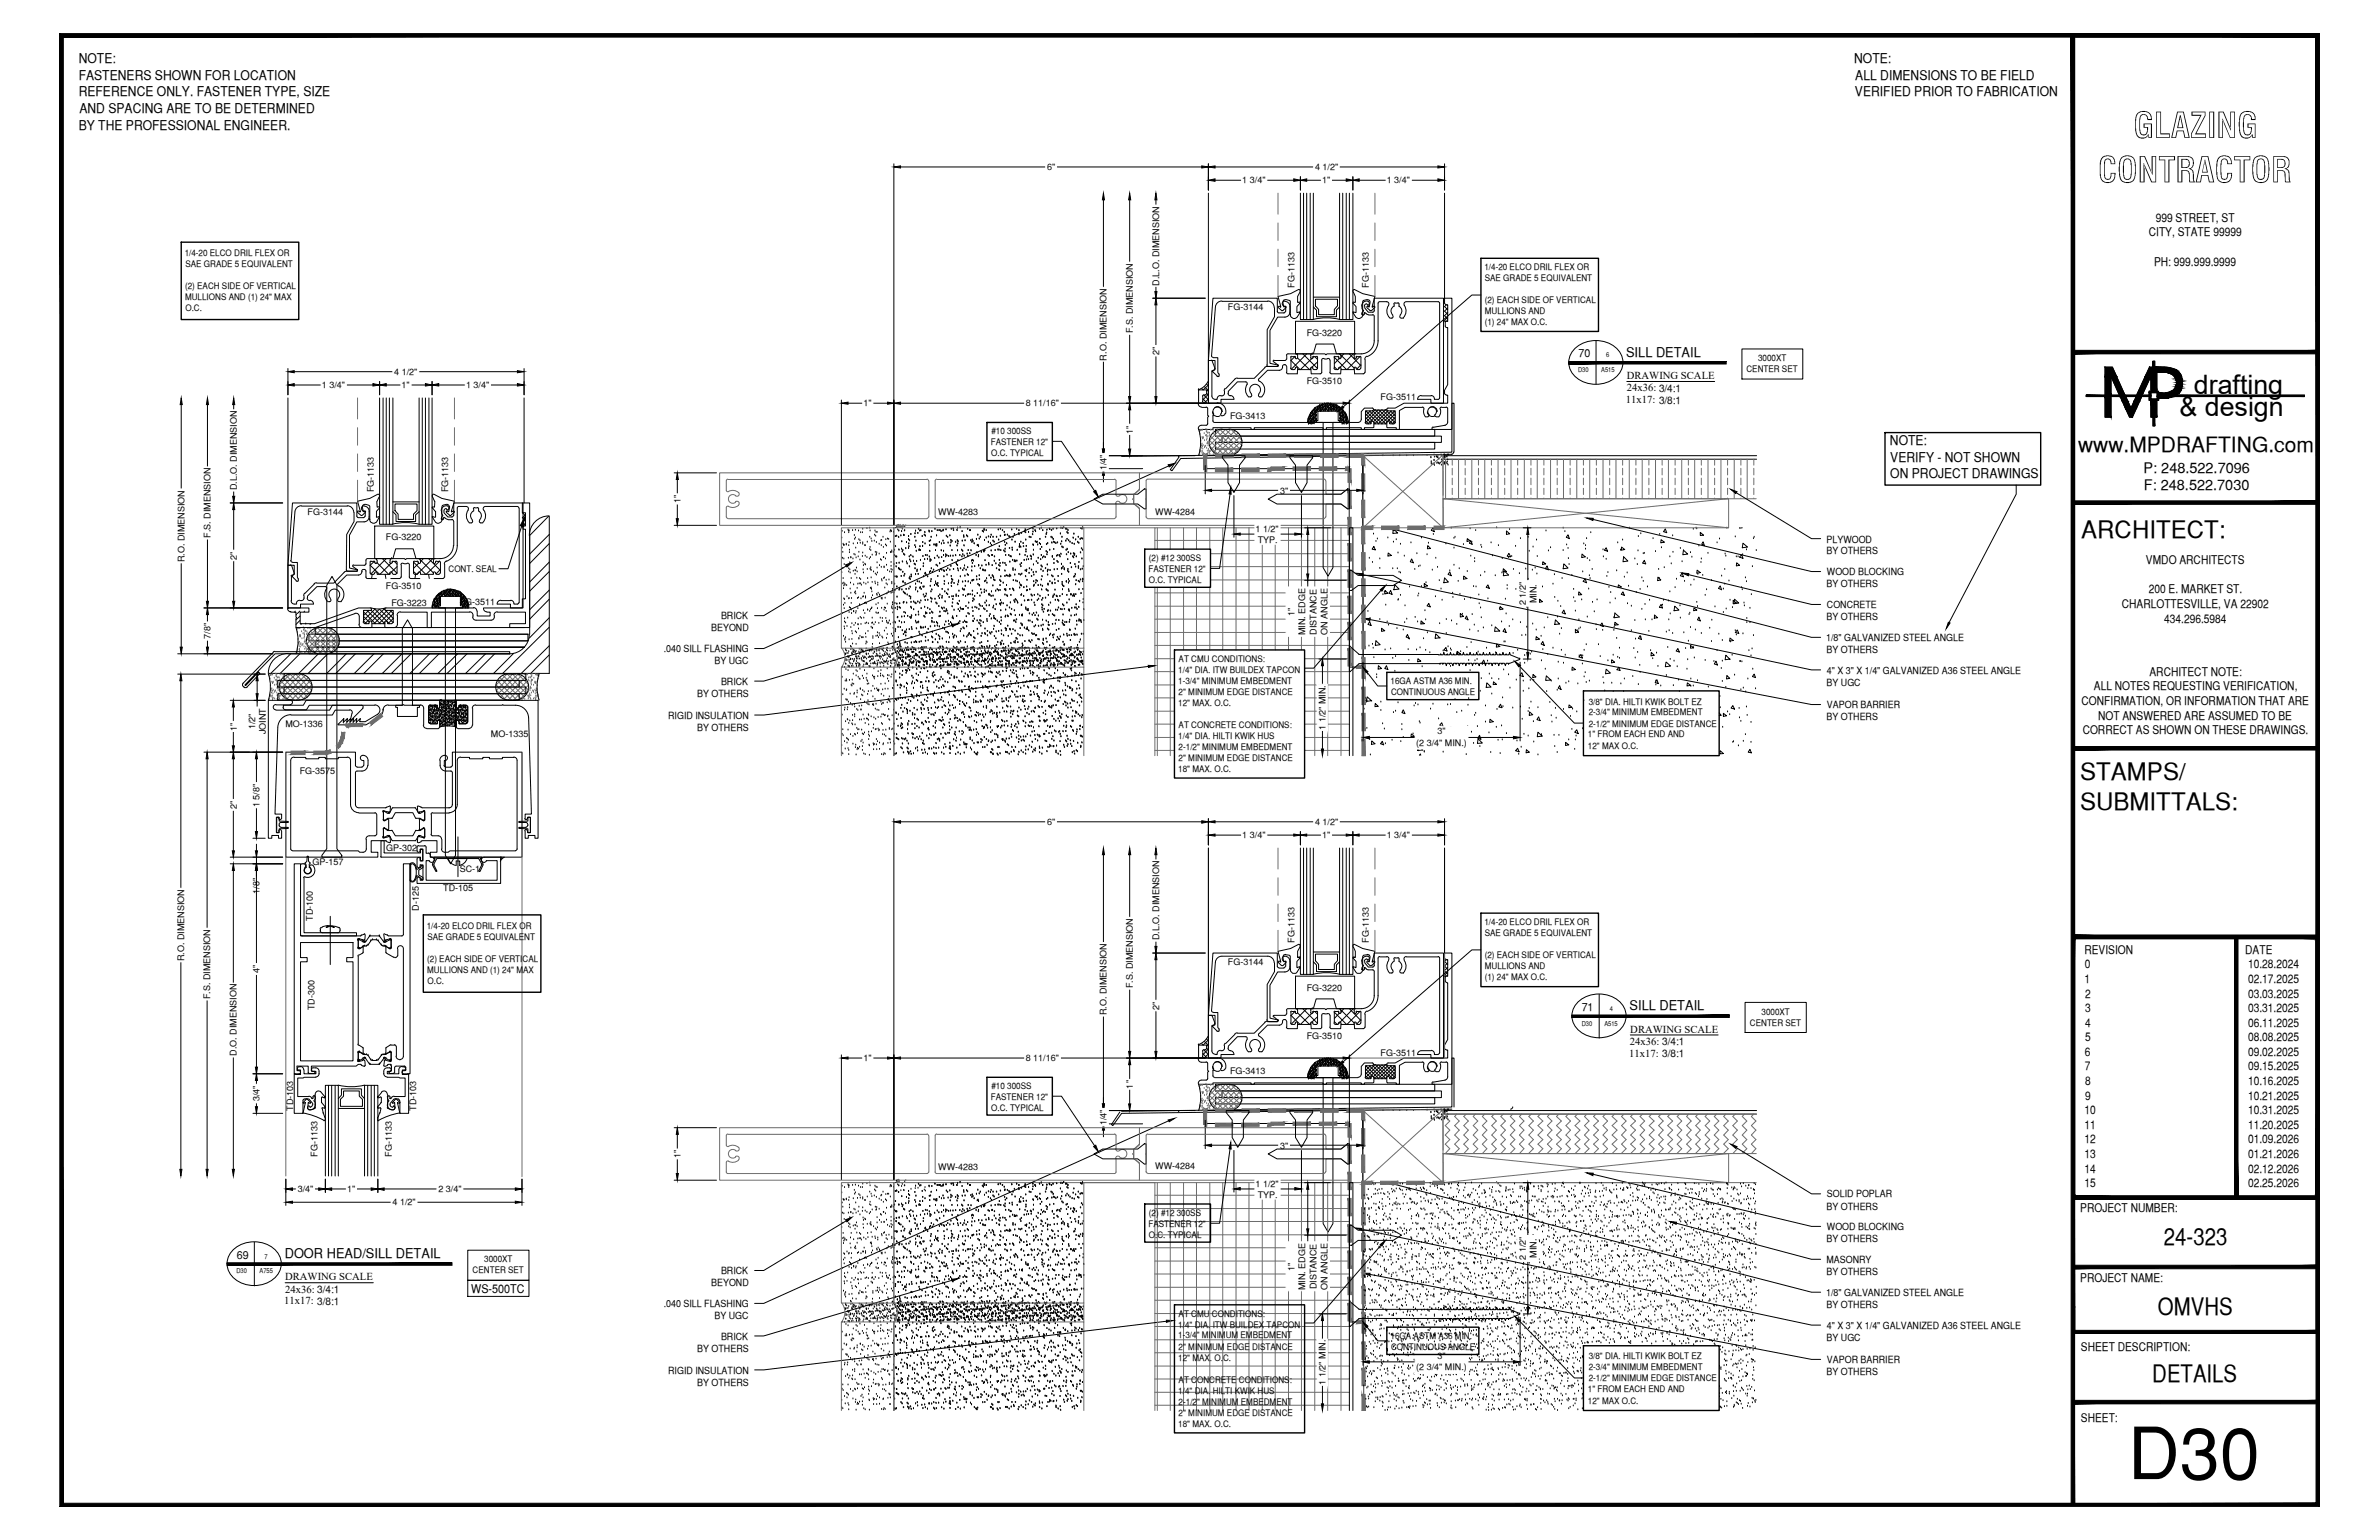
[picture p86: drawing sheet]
<svg xmlns="http://www.w3.org/2000/svg" width="432mm" height="279mm" viewBox="0 0 432 279" stroke-linecap="round" stroke-linejoin="round" font-family="sans-serif">
<defs><g id="words">
<text font-size="13.1" x="386.2" y="268.4">D30</text>
<g font-size="6.3">
<text x="387.2" y="25">GLAZING</text>
<text x="380.8" y="33.1">CONTRACTOR</text>
</g>
<g font-size="4.9">
<text x="398.2" y="71.5">drafting</text>
<text x="395.6" y="75.5">&amp; design</text>
</g>
<g font-size="4.4">
<text x="377.8" y="97.5">ARCHITECT:</text>
<text x="377.6" y="141.5">STAMPS/</text>
<text x="377.6" y="146.9">SUBMITTALS:</text>
<text x="392.7" y="225.8">24-323</text>
<text x="391.7" y="238.5">OMVHS</text>
<text x="390.7" y="250.7">DETAILS</text>
</g>
<text font-size="3.8" x="377.2" y="82">www.MPDRAFTING.com</text>
<g font-size="2.6">
<text x="389.1" y="85.8">P: 248.522.7096</text>
<text x="389.1" y="89">F: 248.522.7030</text>
</g>
<g font-size="2.4">
<text x="14.3" y="11.4">NOTE:</text>
<text x="336.5" y="11.4">NOTE:</text>
<text x="14.3" y="14.5">FASTENERS SHOWN FOR LOCATION</text>
<text x="14.3" y="17.5">REFERENCE ONLY. FASTENER TYPE, SIZE</text>
<text x="336.7" y="17.5">VERIFIED PRIOR TO FABRICATION</text>
<text x="336.7" y="14.5">ALL DIMENSIONS TO BE FIELD</text>
<text x="14.3" y="23.5">BY THE PROFESSIONAL ENGINEER.</text>
<text x="14.4" y="20.4">AND SPACING ARE TO BE DETERMINED</text>
<text x="295.1" y="64.7">SILL DETAIL</text>
<text x="343" y="80.8">NOTE:</text>
<text x="343.1" y="83.8">VERIFY - NOT SHOWN</text>
<text x="343.1" y="86.8">ON PROJECT DRAWINGS</text>
<text x="295.8" y="183.3">SILL DETAIL</text>
<text x="51.7" y="228.3">DOOR HEAD/SILL DETAIL</text>
</g>
<g font-size="2.2">
<text x="391.3" y="40.2">999 STREET, ST</text>
<text x="390" y="42.9">CITY, STATE 99999</text>
<text x="391" y="48.2">PH: 999.999.9999</text>
<text x="389.5" y="102.3">VMDO ARCHITECTS</text>
<text x="390" y="107.6">200 E. MARKET ST.</text>
<text x="385.1" y="110.3">CHARLOTTESVILLE, VA 22902</text>
<text x="392.8" y="113">434.296.5984</text>
<text x="380" y="125.2">ALL NOTES REQUESTING VERIFICATION,</text>
<text x="390.1" y="122.6">ARCHITECT NOTE:</text>
<text x="377.8" y="127.9">CONFIRMATION, OR INFORMATION THAT ARE</text>
<text x="380.8" y="130.6">NOT ANSWERED ARE ASSUMED TO BE</text>
<text x="378" y="133.2">CORRECT AS SHOWN ON THESE DRAWINGS.</text>
<text x="378.3" y="173">REVISION</text>
<text x="407.5" y="173">DATE</text>
<text x="378.3" y="178.3">1</text>
<text x="378.4" y="175.7">0</text>
<text x="408" y="175.7">10.28.2024</text>
<text x="408" y="178.3">02.17.2025</text>
<text x="378.5" y="181">2</text>
<text x="378.5" y="183.6">3</text>
<text x="408" y="181">03.03.2025</text>
<text x="408" y="183.6">03.31.2025</text>
<text x="378.4" y="191.6">6</text>
<text x="378.5" y="186.2">4</text>
<text x="378.5" y="188.9">5</text>
<text x="408" y="186.2">06.11.2025</text>
<text x="408" y="188.9">08.08.2025</text>
<text x="408" y="191.6">09.02.2025</text>
<text x="378.4" y="194.2">7</text>
<text x="378.5" y="196.8">8</text>
<text x="408" y="194.2">09.15.2025</text>
<text x="408" y="196.8">10.16.2025</text>
<text x="378.3" y="202.1">10</text>
<text x="378.5" y="199.5">9</text>
<text x="408" y="199.5">10.21.2025</text>
<text x="408" y="202.1">10.31.2025</text>
<text x="378.3" y="204.8">11</text>
<text x="378.3" y="207.5">12</text>
<text x="408" y="204.8">11.20.2025</text>
<text x="408" y="207.5">01.09.2026</text>
<text x="378.3" y="210.1">13</text>
<text x="378.3" y="212.7">14</text>
<text x="378.3" y="215.4">15</text>
<text x="408" y="210.1">01.21.2026</text>
<text x="408" y="212.7">02.12.2026</text>
<text x="408" y="215.4">02.25.2026</text>
<text x="377.6" y="219.9">PROJECT NUMBER:</text>
<text x="377.6" y="232.5">PROJECT NAME:</text>
<text x="85.5" y="234.5">WS-500TC</text>
<text x="377.7" y="245.2">SHEET DESCRIPTION:</text>
<text x="377.7" y="257.9">SHEET:</text>
</g>
<g font-size="2">
<text x="286.5" y="64.8">70</text>
<text x="287.1" y="183.5">71</text>
<text x="43" y="228.4">69</text>
</g>
<g font-size="1.9">
<text x="295.3" y="68.8">DRAWING SCALE</text>
<text x="295.3" y="70.9">24x36: 3/4:1</text>
<text x="295.1" y="73.2">11x17: 3/8:1</text>
<text x="295.7" y="191.7">11x17: 3/8:1</text>
<text x="295.8" y="189.5">24x36: 3/4:1</text>
<text x="295.9" y="187.3">DRAWING SCALE</text>
<text x="51.8" y="232.3">DRAWING SCALE</text>
<text x="51.6" y="236.7">11x17: 3/8:1</text>
<text x="51.8" y="234.5">24x36: 3/4:1</text>
</g>
<g font-size="1.8">
<text x="331.5" y="98.4">PLYWOOD</text>
<text x="331.5" y="100.6">BY OTHERS</text>
<text x="331.5" y="106.6">BY OTHERS</text>
<text x="331.6" y="104.4">WOOD BLOCKING</text>
<text x="130.9" y="112.3">BRICK</text>
<text x="331.5" y="112.5">BY OTHERS</text>
<text x="331.6" y="110.3">CONCRETE</text>
<text x="120.5" y="118.3">.040 SILL FLASHING</text>
<text x="129.1" y="114.6">BEYOND</text>
<text x="331.5" y="116.3">1/8&quot; GALVANIZED STEEL ANGLE</text>
<text x="331.5" y="118.5">BY OTHERS</text>
<text x="129.7" y="120.5">BY UGC</text>
<text x="130.9" y="124.3">BRICK</text>
<text x="331.5" y="124.4">BY UGC</text>
<text x="331.6" y="122.2">4&quot; X 3&quot; X 1/4&quot; GALVANIZED A36 STEEL ANGLE</text>
<text x="121.3" y="130.4">RIGID INSULATION</text>
<text x="126.6" y="126.4">BY OTHERS</text>
<text x="331.5" y="130.7">BY OTHERS</text>
<text x="331.6" y="128.5">VAPOR BARRIER</text>
<text x="126.6" y="132.6">BY OTHERS</text>
<text x="331.5" y="219.5">BY OTHERS</text>
<text x="331.6" y="217.2">SOLID POPLAR</text>
<text x="331.5" y="225.4">BY OTHERS</text>
<text x="331.6" y="223.2">WOOD BLOCKING</text>
<text x="129.1" y="233.4">BEYOND</text>
<text x="130.9" y="231.2">BRICK</text>
<text x="331.5" y="229.1">MASONRY</text>
<text x="331.5" y="231.3">BY OTHERS</text>
<text x="120.5" y="237.1">.040 SILL FLASHING</text>
<text x="129.7" y="239.3">BY UGC</text>
<text x="331.5" y="235.1">1/8&quot; GALVANIZED STEEL ANGLE</text>
<text x="331.5" y="237.3">BY OTHERS</text>
<text x="126.6" y="245.2">BY OTHERS</text>
<text x="130.9" y="243.1">BRICK</text>
<text x="331.5" y="243.2">BY UGC</text>
<text x="331.6" y="241">4&quot; X 3&quot; X 1/4&quot; GALVANIZED A36 STEEL ANGLE</text>
<text x="121.3" y="249.2">RIGID INSULATION</text>
<text x="126.6" y="251.5">BY OTHERS</text>
<text x="331.5" y="249.5">BY OTHERS</text>
<text x="331.6" y="247.3">VAPOR BARRIER</text>
</g>
<g font-size="1.6">
<text x="190.1" y="30.9">6&quot;</text>
<text x="225.5" y="33.3">1 3/4&quot;</text>
<text x="238.7" y="30.9">4 1/2&quot;</text>
<text x="240" y="33.3">1&quot;</text>
<text x="251.7" y="33.3">1 3/4&quot;</text>
<text x="33.5" y="46.4">1/4-20 ELCO DRIL FLEX OR</text>
<text x="33.6" y="52.4">(2) EACH SIDE OF VERTICAL</text>
<text x="33.7" y="48.4">SAE GRADE 5 EQUIVALENT</text>
<text x="210.4" y="51.8" transform="rotate(-90 210.4 51.8)">D.L.O. DIMENSION</text>
<text x="234.9" y="52.2" transform="rotate(-90 234.9 52.2)">FG-1133</text>
<text x="248.5" y="52.2" transform="rotate(-90 248.5 52.2)">FG-1133</text>
<text x="269.4" y="49">1/4-20 ELCO DRIL FLEX OR</text>
<text x="269.5" y="51.1">SAE GRADE 5 EQUIVALENT</text>
<text x="33.6" y="54.4">MULLIONS AND (1) 24&quot; MAX</text>
<text x="33.7" y="56.4">O.C.</text>
<text x="222.9" y="56.2">FG-3144</text>
<text x="269.5" y="55">(2) EACH SIDE OF VERTICAL</text>
<text x="269.5" y="57">MULLIONS AND</text>
<text x="269.5" y="59">(1) 24&quot; MAX O.C.</text>
<text x="200.9" y="65.4" transform="rotate(-90 200.9 65.4)">R.O. DIMENSION</text>
<text x="205.6" y="60.5" transform="rotate(-90 205.6 60.5)">F.S. DIMENSION</text>
<text x="210.4" y="64.4" transform="rotate(-90 210.4 64.4)">2&quot;</text>
<text x="237.2" y="60.9">FG-3220</text>
<text x="319.1" y="65.5">3000XT</text>
<text x="58.4" y="70.4">1 3/4&quot;</text>
<text x="71.6" y="68">4 1/2&quot;</text>
<text x="72.9" y="70.4">1&quot;</text>
<text x="84.6" y="70.4">1 3/4&quot;</text>
<text x="237.2" y="69.7">FG-3510</text>
<text x="317" y="67.5">CENTER SET</text>
<text x="156.7" y="73.7">1&quot;</text>
<text x="186.2" y="73.7">8 11/16&quot;</text>
<text x="223.3" y="76.1">FG-3413</text>
<text x="250.6" y="72.6">FG-3511</text>
<text x="179.8" y="80.8">FASTENER 12&quot;</text>
<text x="179.9" y="82.8">O.C. TYPICAL</text>
<text x="180" y="78.8">#10 300SS</text>
<text x="205.6" y="78.7" transform="rotate(-90 205.6 78.7)">1&quot;</text>
<text x="43" y="89" transform="rotate(-90 43 89)">D.L.O. DIMENSION</text>
<text x="67.9" y="89.3" transform="rotate(-90 67.9 89.3)">FG-1133</text>
<text x="81.3" y="89.3" transform="rotate(-90 81.3 89.3)">FG-1133</text>
<text x="200.9" y="85.3" transform="rotate(-90 200.9 85.3)">1/4&quot;</text>
<text x="232.3" y="89.5">3&quot;</text>
<text x="55.8" y="93.3">FG-3144</text>
<text x="123.5" y="91.3" transform="rotate(-90 123.5 91.3)">1&quot;</text>
<text x="170.3" y="93.5">WW-4283</text>
<text x="209.7" y="93.3">WW-4284</text>
<text x="33.5" y="102" transform="rotate(-90 33.5 102)">R.O. DIMENSION</text>
<text x="38.2" y="97.6" transform="rotate(-90 38.2 97.6)">F.S. DIMENSION</text>
<text x="43" y="101.5" transform="rotate(-90 43 101.5)">2&quot;</text>
<text x="70" y="98">FG-3220</text>
<text x="208.5" y="101.8">(2) #12 300SS</text>
<text x="227.9" y="96.5">1 1/2&quot;</text>
<text x="228.3" y="98.5">TYP.</text>
<text x="70" y="106.9">FG-3510</text>
<text x="81.4" y="103.8">CONT. SEAL</text>
<text x="208.5" y="103.8">FASTENER 12&quot;</text>
<text x="208.5" y="105.8">O.C. TYPICAL</text>
<text x="71.1" y="109.9">FG-3223</text>
<text x="83.4" y="109.8">FG-3511</text>
<text x="234.9" y="111.8" transform="rotate(-90 234.9 111.8)">1&quot;</text>
<text x="276.9" y="109.8" transform="rotate(-90 276.9 109.8)">2 1/2&quot;</text>
<text x="278.9" y="109.4" transform="rotate(-90 278.9 109.4)">MIN.</text>
<text x="38.2" y="115.9" transform="rotate(-90 38.2 115.9)">7/8&quot;</text>
<text x="236.9" y="115.3" transform="rotate(-90 236.9 115.3)">MIN. EDGE</text>
<text x="239" y="115.1" transform="rotate(-90 239 115.1)">DISTANCE</text>
<text x="240.9" y="115.2" transform="rotate(-90 240.9 115.2)">ON ANGLE</text>
<text x="213.9" y="122">1/4&quot; DIA. ITW BUILDEX TAPCON</text>
<text x="213.9" y="124.1">1-3/4&quot; MINIMUM EMBEDMENT</text>
<text x="213.9" y="120.1">AT CMU CONDITIONS:</text>
<text x="252.4" y="124.1">16GA ASTM A36 MIN.</text>
<text x="51.8" y="131.9">MO-1336</text>
<text x="213.9" y="128.1">12&quot; MAX. O.C.</text>
<text x="213.9" y="126">2&quot; MINIMUM EDGE DISTANCE</text>
<text x="252.5" y="126.1">CONTINUOUS ANGLE</text>
<text x="288.4" y="127.8">3/8&quot; DIA. HILTI KWIK BOLT EZ</text>
<text x="288.4" y="129.8">2-3/4&quot; MINIMUM EMBEDMENT</text>
<text x="288.4" y="131.8">2-1/2&quot; MINIMUM EDGE DISTANCE</text>
<text x="43" y="132.6" transform="rotate(-90 43 132.6)">1&quot;</text>
<text x="46.3" y="132.3" transform="rotate(-90 46.3 132.3)">1/2&quot;</text>
<text x="48.3" y="133.2" transform="rotate(-90 48.3 133.2)">JOINT</text>
<text x="89.1" y="133.7">MO-1335</text>
<text x="213.9" y="134">1/4&quot; DIA. HILTI KWIK HUS</text>
<text x="213.9" y="132">AT CONCRETE CONDITIONS:</text>
<text x="213.9" y="136">2-1/2&quot; MINIMUM EMBEDMENT</text>
<text x="240.6" y="132.4" transform="rotate(-90 240.6 132.4)">1 1/2&quot; MIN.</text>
<text x="257" y="135.3">(2 3/4&quot; MIN.)</text>
<text x="260.9" y="133.2">3&quot;</text>
<text x="288.2" y="133.8">1&quot; FROM EACH END AND</text>
<text x="288.2" y="135.8">12&quot; MAX O.C.</text>
<text x="54.4" y="140.3">FG-3575</text>
<text x="213.9" y="140">18&quot; MAX. O.C.</text>
<text x="213.9" y="138">2&quot; MINIMUM EDGE DISTANCE</text>
<text x="43" y="146.7" transform="rotate(-90 43 146.7)">2&quot;</text>
<text x="47.1" y="146.4" transform="rotate(-90 47.1 146.4)">1 5/8&quot;</text>
<text x="190.1" y="149.7">6&quot;</text>
<text x="238.7" y="149.7">4 1/2&quot;</text>
<text x="70.1" y="154.3">GP-302</text>
<text x="225.5" y="152.1">1 3/4&quot;</text>
<text x="240" y="152.1">1&quot;</text>
<text x="251.7" y="152.1">1 3/4&quot;</text>
<text x="56.7" y="157">GP-157</text>
<text x="80.5" y="161.7">TD-105</text>
<text x="83.4" y="158.2">SC-1</text>
<text x="47.1" y="162.2" transform="rotate(-90 47.1 162.2)">1/8&quot;</text>
<text x="56.8" y="167.1" transform="rotate(-90 56.8 167.1)">TD-100</text>
<text x="76" y="165.2" transform="rotate(-90 76 165.2)">D-125</text>
<text x="269.4" y="167.8">1/4-20 ELCO DRIL FLEX OR</text>
<text x="77.5" y="168.5">1/4-20 ELCO DRIL FLEX OR</text>
<text x="77.6" y="170.5">SAE GRADE 5 EQUIVALENT</text>
<text x="210.4" y="170.6" transform="rotate(-90 210.4 170.6)">D.L.O. DIMENSION</text>
<text x="234.9" y="171" transform="rotate(-90 234.9 171)">FG-1133</text>
<text x="248.5" y="171" transform="rotate(-90 248.5 171)">FG-1133</text>
<text x="269.5" y="169.9">SAE GRADE 5 EQUIVALENT</text>
<text x="269.5" y="173.8">(2) EACH SIDE OF VERTICAL</text>
<text x="33.4" y="174.4" transform="rotate(-90 33.4 174.4)">R.O. DIMENSION</text>
<text x="47.1" y="176.5" transform="rotate(-90 47.1 176.5)">4&quot;</text>
<text x="77.5" y="174.5">(2) EACH SIDE OF VERTICAL</text>
<text x="77.5" y="176.5">MULLIONS AND (1) 24&quot; MAX</text>
<text x="77.6" y="178.5">O.C.</text>
<text x="205.6" y="179.3" transform="rotate(-90 205.6 179.3)">F.S. DIMENSION</text>
<text x="222.9" y="175.1">FG-3144</text>
<text x="237.2" y="179.7">FG-3220</text>
<text x="269.5" y="175.8">MULLIONS AND</text>
<text x="269.5" y="177.9">(1) 24&quot; MAX O.C.</text>
<text x="38.2" y="181.3" transform="rotate(-90 38.2 181.3)">F.S. DIMENSION</text>
<text x="57.1" y="183.3" transform="rotate(-90 57.1 183.3)">TD-300</text>
<text x="200.9" y="184.2" transform="rotate(-90 200.9 184.2)">R.O. DIMENSION</text>
<text x="210.4" y="183.2" transform="rotate(-90 210.4 183.2)">2&quot;</text>
<text x="319.7" y="184.1">3000XT</text>
<text x="42.9" y="191.6" transform="rotate(-90 42.9 191.6)">D.O. DIMENSION</text>
<text x="237.2" y="188.5">FG-3510</text>
<text x="250.6" y="191.5">FG-3511</text>
<text x="317.6" y="186.1">CENTER SET</text>
<text x="156.7" y="192.5">1&quot;</text>
<text x="180" y="197.6">#10 300SS</text>
<text x="186.2" y="192.5">8 11/16&quot;</text>
<text x="205.6" y="197.5" transform="rotate(-90 205.6 197.5)">1&quot;</text>
<text x="223.3" y="194.9">FG-3413</text>
<text x="47.1" y="199.8" transform="rotate(-90 47.1 199.8)">3/4&quot;</text>
<text x="53.2" y="201.5" transform="rotate(-90 53.2 201.5)">TD-103</text>
<text x="75.6" y="201.5" transform="rotate(-90 75.6 201.5)">TD-103</text>
<text x="179.8" y="199.6">FASTENER 12&quot;</text>
<text x="179.9" y="201.6">O.C. TYPICAL</text>
<text x="57.7" y="209.9" transform="rotate(-90 57.7 209.9)">FG-1133</text>
<text x="71.1" y="209.9" transform="rotate(-90 71.1 209.9)">FG-1133</text>
<text x="200.9" y="204.2" transform="rotate(-90 200.9 204.2)">1/4&quot;</text>
<text x="232.3" y="208.4">3&quot;</text>
<text x="123.5" y="210.1" transform="rotate(-90 123.5 210.1)">1&quot;</text>
<text x="170.3" y="212.3">WW-4283</text>
<text x="209.7" y="212.2">WW-4284</text>
<text x="227.9" y="215.3">1 1/2&quot;</text>
<text x="54" y="216.3">3/4&quot;</text>
<text x="63" y="216.3">1&quot;</text>
<text x="71.2" y="218.7">4 1/2&quot;</text>
<text x="79.6" y="216.3">2 3/4&quot;</text>
<text x="208.5" y="220.6">(2) #12 300SS</text>
<text x="228.3" y="217.3">TYP.</text>
<text x="208.5" y="222.6">FASTENER 12&quot;</text>
<text x="208.5" y="224.6">O.C. TYPICAL</text>
<text x="85.8" y="231">CENTER SET</text>
<text x="87.9" y="229">3000XT</text>
<text x="234.9" y="230.6" transform="rotate(-90 234.9 230.6)">1&quot;</text>
<text x="239" y="233.9" transform="rotate(-90 239 233.9)">DISTANCE</text>
<text x="240.9" y="234" transform="rotate(-90 240.9 234)">ON ANGLE</text>
<text x="276.9" y="228.6" transform="rotate(-90 276.9 228.6)">2 1/2&quot;</text>
<text x="278.9" y="228.2" transform="rotate(-90 278.9 228.2)">MIN.</text>
<text x="213.9" y="238.9">AT CMU CONDITIONS:</text>
<text x="236.9" y="234.1" transform="rotate(-90 236.9 234.1)">MIN. EDGE</text>
<text x="213.9" y="240.9">1/4&quot; DIA. ITW BUILDEX TAPCON</text>
<text x="213.9" y="242.8">1-3/4&quot; MINIMUM EMBEDMENT</text>
<text x="213.9" y="244.9">2&quot; MINIMUM EDGE DISTANCE</text>
<text x="252.4" y="243">16GA ASTM A36 MIN.</text>
<text x="252.5" y="244.9">CONTINUOUS ANGLE</text>
<text x="213.9" y="246.9">12&quot; MAX. O.C.</text>
<text x="213.9" y="250.8">AT CONCRETE CONDITIONS:</text>
<text x="240.6" y="251.2" transform="rotate(-90 240.6 251.2)">1 1/2&quot; MIN.</text>
<text x="257" y="248.5">(2 3/4&quot; MIN.)</text>
<text x="260.9" y="246.5">3&quot;</text>
<text x="288.4" y="246.6">3/8&quot; DIA. HILTI KWIK BOLT EZ</text>
<text x="288.4" y="248.6">2-3/4&quot; MINIMUM EMBEDMENT</text>
<text x="288.4" y="250.6">2-1/2&quot; MINIMUM EDGE DISTANCE</text>
<text x="213.9" y="252.9">1/4&quot; DIA. HILTI KWIK HUS</text>
<text x="213.9" y="254.8">2-1/2&quot; MINIMUM EMBEDMENT</text>
<text x="213.9" y="256.9">2&quot; MINIMUM EDGE DISTANCE</text>
<text x="288.2" y="252.6">1&quot; FROM EACH END AND</text>
<text x="288.2" y="254.6">12&quot; MAX O.C.</text>
<text x="213.9" y="258.8">18&quot; MAX. O.C.</text>
</g>
<g font-size="1.2">
<text x="291.5" y="64.8">6</text>
<text x="286.4" y="67.5">D30</text>
<text x="290.6" y="67.5">A515</text>
<text x="292.2" y="183.5">4</text>
<text x="287.1" y="186.1">D30</text>
<text x="291.2" y="186.1">A515</text>
<text x="42.9" y="231">D30</text>
<text x="47.1" y="231">A755</text>
<text x="48" y="228.4">7</text>
</g>
</g></defs>
<!-- layer: SYMBOLS -->
<g fill="#000" stroke="#000" stroke-width=".18">
<path d="M284.7 65.6v.4l28.6-.4zM284.7 66l28.6-.4v.4z"/>
<path d="M285.3 184.1v.5l28.6-.5zM285.3 184.6l28.6-.5v.5z"/>
<path d="M41.2 229.1v.5l40.8-.5zM41.2 229.6l40.8-.5v.5z"/>
</g>
<path d="M285.9 63.2a5.5 5.5 0 0 1 8.4 1.2 3.6 3.6 0 0 1-2.2 4.8 5.4 5.4 0 0 1-7.1-2.1 3.4 3.4 0 0 1 .9-3.9zM289.7 61.8v7.9M286.5 181.8a5.5 5.5 0 0 1 8.3 1.1 3.6 3.6 0 0 1-2.1 4.8 5.4 5.4 0 0 1-7.1-2 3.4 3.4 0 0 1 .9-3.9zM290.3 180.4v7.9M42.4 226.7a5.5 5.5 0 0 1 8.3 1.2 3.6 3.6 0 0 1-2.1 4.8 5.4 5.4 0 0 1-7.1-2 3.4 3.4 0 0 1 .9-4zM46.2 225.4v7.9" fill="none" stroke="#000" stroke-width=".18"/>
<!-- layer: NOTES -->
<g fill="none" stroke="#000" stroke-width=".18">
<path d="M268.8 53.5h-1.7l-23.3 20.4M316.2 63.3h11v5.5h-11zM94.7 95.5l-2.5 7.7h-1.6M191 80.1h1.7l6 9M212.2 84.5l-73.6 33.2h-1.6M223.3 89.6l-1.9 13.5h-1.7M253.1 96.1l75.7 19.5h1.7M289.1 94.2l39.7 9.5h1.7M315.2 89.4l13.6 8.3h1.7M366 88v1.7l-12.2 23.3M153.6 102.7l-15 9h-1.6M172.8 113.5l-34.2 10.1h-1.6"/>
<path d="M247.4 104.3l81.4 17.2h1.7M248.6 112.4l80.2 15.4h1.7M250.6 107.1l-12.2 14.1h-1.6M306.5 104.3l22.3 5.4h1.7M208.5 120.9l-69.9 8.8h-1.6M248.1 121.9l2 2.6h1.6M275.8 120.8l9.9 10.4h1.7M268.8 172.3h-1.7l-23.3 20.4M191 198.9h1.7l6 9M316.7 181.9h11.2v5.4h-11.2zM212.2 203.3l-73.6 33.2h-1.6M223.3 208.4l-1.9 13.5h-1.7"/>
<path d="M252.9 214.8l75.9 19.6h1.7M289.1 213l39.7 9.5h1.7M315.2 208.2l13.6 8.4h1.7M84.9 232.3h11.1v2.9h-11.1zM84.9 226.8h11.1v5.5h-11.1zM153.6 221.5l-15 9h-1.6M172.8 232.3l-34.2 10.1h-1.6M211.7 239.7l-73.1 8.8h-1.6M247.4 223.1l81.4 17.3h1.7M248.6 231.2l80.2 15.4h1.7M250.6 225.9l-12.2 14.1h-1.6M275.8 239.6l9.9 10.4h1.7"/>
<path d="M304.3 221.9l24.5 6.6h1.7M248.1 240.7l2 2.6h1.6"/>
</g>
<!-- layer: Thermal -->
<g fill="none" stroke="#000" stroke-width=".18">
<path d="M66 112.6l.5 .6M66 111.8l1 1M66 111l2.1 2.2M66.1 110.7l-.1 .2M66.6 110.7l2.4 2.5M66.9 110.7l-.9 1M67.4 110.7l2.4 2.5h-2.3M67.4 110.3l1.5 .2 1.1-.2M68 110.5l2.2 2.2M68.1 110.5l-2.1 2.1M68.8 110.6l-2.6 2.6M68.9 110.6l2.5 2.4"/>
<path d="M69.7 110.4l1.7 1.8-1 1M69.8 110.4l-2.4 2.4M69.8 112.8l-.2 .4M70.3 110.7l-2.4 2.5M70.3 112.8l.4 .4M70.8 110.7l.6 .6-1.4 1.4M71.1 110.7l-2.3 2.5M69.1 155.4l.1 .1h7.1v.5M69.5 148.7l.1 .1M69.5 151.8l.1 .1M69.6 147.3v1.4M69.6 150.4v1.4"/>
<path d="M69.6 147.2l-.1 .1M69.6 150.3l-.1 .1M69.7 148.8h.1M69.7 150.3h.1M69.7 154.7v-2.2h-.5v2.9M69.8 147.2h-.1M69.8 151.9h-.1M69.8 150.3h.1M69.8 148.8h.1M69.8 151.9l.6-.3h.3l.5 .9M69.8 150.3l.6 .4h.7M71.1 150.6l.1 .1"/>
<path d="M71.2 148.4l-.8 .1-.6 .3M71.2 148.5l.6-1.1h3.1l.5 1.1M71.2 150.7l.6 .9h3.1l.5-.9M71.2 152.5h.1M71.3 146.6l-.6 1h-.3l-.6-.3M71.3 146.6h4.1M71.3 152.5h4.1M75.3 146.6h.1M75.4 152.5h-.1M75.4 146.6l.6 1h.3l.5-.3M75.5 148.4l.8 .1 .5 .3M75.5 150.6v.1"/>
<path d="M76.3 156l.1 .1M76.3 154.2v.5h-6.5h-.1M76.4 154.1l-.1 .1M76.5 156.1h.1M76.5 154.1h.1M76.5 154.1l.2 .1M76.7 154.2v1.8l-.2 .1M76.8 148.8h.1M76.8 150.3l-.5 .4h-.7M76.9 147.2h-.1M76.9 151.9l-.9-.3-.6 .9M76.9 150.3h-.1"/>
<path d="M76.9 148.8h.1M77 147.2v.1M77 150.3v.1M77 148.7l-.1 .1M77 151.8v.1M77.1 147.3v1.4M77.1 150.4v1.4M65 171.9l.1 .2M65 170.6h.1M65 172h.1M65 170.6v1.4M65.1 170.4l-.1 .2"/>
<path d="M65.2 170.5h.1M65.2 172.1h.1M65.2 170.4h.1M65.3 170.5h.1M65.3 172.1h.1M65.3 170.5l.6 .4M65.9 170.9h.2M65.9 170.9h.1M65.9 171.7h.1M65.9 171.7l-.6 .4M66.1 171.6h-.2M66.2 170.9h.1"/>
<path d="M66.2 171.6h.1M66.2 171.6h.3M66.3 170.8l-.1 .1M66.4 170.9h.1M66.5 171.6h.1M66.7 171.4l-.2 .2M66.8 171.4h.1M67.1 169.9h.1M67.1 169.9l-.7 1M67.2 169.8h-.1M67.2 169.8h.1M67.2 169.8h1.6"/>
<path d="M67.3 170.7h.1M67.3 170.7l-.5 .7M67.6 170.5l-.3 .1M67.6 170.5h.1M67.6 170.5h.7M68.3 170.5l.3 .1M68.3 170.5h.1M68.6 170.7h.1M68.6 170.7l.6 .7M68.8 169.8h.1M68.9 169.9h.1M68.9 169.9l.8 1"/>
<path d="M69.2 171.4l.3 .2M69.2 171.4h.1M69.5 171.6h.1M69.5 171.6h.3M69.6 170.8l.1 .1M69.7 170.9h.1M69.8 171.6h.3M69.8 170.9h.1M69.8 171.6h.1M70 170.9h.1M70 171.7h.1M70 171.7l.7 .4"/>
<path d="M70.1 170.9h-.3M70.7 172.1h.1M70.7 170.4h.1M70.7 170.5h.1M70.7 170.5h.2M70.7 170.5l-.7 .4M70.7 172.1h.2M70.8 170.4l.2 .2M70.9 170.5h.1M70.9 172.1h.1M71 172h.1M71 170.6h.1"/>
<path d="M71 170.6v1.4M71 171.9l-.2 .2M65 192.2l.1 .2M65 191h.1M65 192.3h.1M65 191v1.3M65.1 190.8l-.1 .2M65.2 190.9h.1M65.2 192.4h.1M65.2 190.8h.1M65.3 190.9h.1M65.3 192.4h.1"/>
<path d="M65.3 190.9l.6 .4M65.9 191.3h.2M65.9 191.3h.1M65.9 192h.1M65.9 192l-.6 .4M66.1 191.9l-.2 .1M66.2 191.3h.1M66.2 192h.1M66.2 191.3h.3M66.4 192h.1M66.4 192l.7 1M66.5 191.3l.2 .2"/>
<path d="M66.5 191.3h.1M66.8 191.5h.1M66.8 191.5l.5 .8M67.1 193h.1M67.2 193.1h.1M67.2 193.1h1.6M67.3 192.3l.3 .1M67.3 192.3h.1M67.6 192.4h.1M67.6 192.4h.7M68.3 192.4h.1M68.6 192.3l-.3 .1"/>
<path d="M68.6 192.3h.1M68.8 193.1h.1M68.9 193h-.1M68.9 193h.1M69.2 191.5h.1M69.2 191.5l-.6 .8M69.5 191.3l-.3 .2M69.5 191.3h.1M69.5 191.3h.3M69.7 192h.1M69.7 192l-.8 1M69.7 192h-.1"/>
<path d="M69.8 191.9l.3 .1M69.8 191.3h.1M69.8 192h.1M70 191.3h.1M70 192h.1M70 192l.7 .4M70.1 191.3h-.3M70.7 192.4h.1M70.7 190.8h.1M70.7 190.9h.1M70.7 190.9h.2M70.7 190.9l-.7 .4"/>
<path d="M70.7 192.4h.2M70.8 190.8l.2 .2M70.9 190.9h.1M70.9 192.4h.1M71 192.3h.1M71 191h.1M71 191v1.3M71 192.2l-.2 .2"/>
</g>
<!-- layer: Extrusion -->
<g fill="none" stroke="#000" stroke-width=".18">
<path d="M52.2 110.4a.6 .6 0 0 0 .6 .6M52.8 111.1h.9v.9l.1 .1-.1 .1v1.7h3.5l7.3-2.6M64.4 111.3l.6 .1 .2 .5M65.2 113.3a.6 .6 0 0 0 .6 .6M65.2 111.9v1.4M65.9 112.8l.3 .3M67 112.9l.2-.3 .2 .3M67 112.9v.3h-.8M67.2 110.3l.2 .2-.2 .2M67.2 110.7h-1.2v2.1M67.2 110.3h-2.1l-8 2.9h-2.6v-2.1h1.6v-.8h-3.8v.1M67.5 112.9v.9l-1.7 .1"/>
<path d="M69.8 112.9v.9l1.8 .1M69.9 112.9l.2-.3 .2 .3M70.1 110.3l-.2 .2 .2 .2M70.1 110.7h1.3v2.1M70.1 110.3h15.9M70.4 112.9v.3h.7M71.4 112.8l-.3 .3M72.1 113.3a.6 .6 0 0 1-.6 .6M72.1 111.6v1.7M72.7 111a.6 .6 0 0 0-.6 .6M72.7 111.1h4.8v2.8h.8v-2.8h7M85.2 111a.6 .6 0 0 1 .7 .6"/>
<path d="M85.8 111.9a.6 .6 0 0 0 .6 .6M85.9 111.6v.4M85.9 110.2a.6 .6 0 0 1 .7 .6M86.4 112.5h2.8M86.6 110.9v.9h2.4v-.7h-.6M87.8 110.4v-.1h7v-1.7h.6v-12.6h-.5v-.6h.5v-2.4h-.6v-1.8h1.3v22.7h-3.6v-.7h2.9v-2.1h-5.1M87.8 110.4a.6 .6 0 0 0 .6 .6M89.7 111.9a.6 .6 0 0 1-.6 .6M89.7 111.6v.4M90.3 111a.6 .6 0 0 0-.6 .6M52.8 138v16.1M53.4 137.4a.6 .6 0 0 0-.6 .6"/>
<path d="M53.4 137.4h2.1v.3h2.3v-.3h1.3v.3h2.3v-.3h1.7M63 137.4a.6 .6 0 0 1 .6 .6M63.6 138v8a1.49 1.49 0 0 0 1.5 1.4M64.5 138.8l.3 .3M64.5 138.9v-2.4h-12.6v19h16.7v-.9h-1.2v-2.1h2.6M64.8 139.9l-.3 .3M64.8 139.2h.9M65.9 138h.1v.9M66 138.8l-.3 .3M66.7 138.8a1.05 1.05 0 0 1-1 1.1h-.9M66.8 138v.9M66.8 138a.81 .81 0 0 0-.4-.8 .81 .81 0 0 0-.9 .1 .48 .48 0 0 0 .4 .7"/>
<path d="M79.8 138a.81 .81 0 0 1 .5-.8 .81 .81 0 0 1 .9 .1 .48 .48 0 0 1-.5 .7M79.9 138v.9M79.9 138.8a1.05 1.05 0 0 0 1 1.1h1M80.6 138.8l.3 .3M80.8 138h-.2v.9M80.9 139.2h1M81.8 139.9l.3 .3M82.1 138.8l-.3 .3M82.1 138.9v-2.4h12.6v19h-16.6v-.9h1.2v-2.1h-2.7M83 138v8a1.49 1.49 0 0 1-1.5 1.4M83.6 137.4a.6 .6 0 0 0-.6 .6M83.6 137.4h1.6v.3h2.4v-.3h1.2v.3h2.4v-.3h2.1"/>
<path d="M93.2 137.4a.6 .6 0 0 1 .7 .6M93.9 138v16.1M52.8 154l.3 .3M53.1 154.4h11.9l.3 .2h.6M54.5 157v12.5l.3 .3M54.8 156.7l-.3 .3M54.9 156.7h.3M55.1 156.7l.3 .3M55.2 159.3v9.9h9.5v.6h-9.8M55.4 157.4a.67 .67 0 0 0 0 1 .67 .67 0 0 0 .9 0 .67 .67 0 0 0 0-1M55.4 157.2l-.1 .2M55.5 157v.2"/>
<path d="M56.7 157a.29 .29 0 0 0-.4 0 .29 .29 0 0 0 0 .4M56.7 156.9a1.34 1.34 0 0 1 .2 1.8 1.34 1.34 0 0 1-1.7 .4l-.1 .1M64.5 140.2v5.8a.6 .6 0 0 0 .6 .6M65.2 147.5h2.9M65.2 146.6h4.8M66.5 152.3v1.8M66.5 154a.6 .6 0 0 1-.6 .6M67 151.6a.6 .6 0 0 0-.6 .6M67.1 151.6h1M68 147.4l.3 .3M68.3 151.4l-.3 .2M68.4 147.8v3.6"/>
<path d="M69.5 151.9l.1 .1M69.5 147.3v.1M69.5 151.7v.1M69.6 147.1l-.1 .1M69.6 147.4l.1 1.5M69.6 147.1h.1M69.6 152h.1M69.7 150.2l-.1 1.6M69.7 147.1l.7 .2M69.8 150.2h.1M69.8 148.9h.1M69.8 150.2l.6 .4"/>
<path d="M70 152.5l.2 .1M70.1 146.5l-.1 .1M70.2 146.4l-.1 .1M70.2 152.7l.5 .2M70.3 148.5l.2 .1M70.4 147.3h.1M70.4 148.6l-.6 .3M70.5 151.8l-.8 .2M70.5 150.5h-.2M70.5 148.7v1.8M70.5 151.7v.1M70.6 147.4h-.1"/>
<path d="M70.6 151.7h-.1M70.7 151.7l.1 .1M70.7 151.8v.1M70.7 147.2v.1M70.8 147.3l-.1 .1M70.8 151.9l.1 .9M70.9 146.3l-.2-.1-.5 .2M70.9 152.7l-.2 .1M70.9 146.4l-.1 .9M75.7 159.4a.29 .29 0 0 1 .3-.3 .29 .29 0 0 1 .3 .3M75.7 154.3a.29 .29 0 0 0 .3 .3 .29 .29 0 0 0 .3-.3M75.7 155.9a.29 .29 0 0 1 .3-.3 .29 .29 0 0 1 .3 .3"/>
<path d="M75.7 157.1a.29 .29 0 0 0 .3 .3 .29 .29 0 0 0 .3-.3M75.7 153.7v.7M75.7 155.9v1.3M75.8 146.4v.9M75.8 152.7l.1 .1M75.8 151.8v1M75.9 147.3l.1 .1M75.9 146.2l-.1 .1M75.9 146.2l.6 .2M76 147.4h.1M76 151.7l.1 .1M76 153.4l-.3 .3"/>
<path d="M76 151.7l-.1 .1M76 153.5h1.1M76.1 150.5h.1M76.1 148.7v1.8M76.1 151.8h.1M76.2 147.3h-.1M76.2 148.5l-.1 .1M76.3 151.8l.7 .2 .1-.1M76.3 157.2v-.3h.5v2.8h-.5v-.3M76.3 154.4v-.3h.5v2.1h-.5v-.3M76.3 148.6l.5 .3M76.4 146.4v.1"/>
<path d="M76.4 152.6h.1M76.5 152.7l-.6 .2M76.5 146.5l.1 .1M76.6 152.5l-.1 .1M76.6 146.6h4.9M76.8 148.9h.1M76.8 150.2l-.5 .4M76.9 150.2h-.1M76.9 152h.1M76.9 147.1h.1M77 150.2v.1M77 147.1l.1 .1"/>
<path d="M77 148.8v.1M77 147.1l-.7 .2M77.1 153.4l.2 .3M77.1 147.4v1.4M77.1 150.3v1.5M77.1 151.7v.1M77.1 147.3v.1M77.3 153.7v1.1h.5M77.8 154.7l.2 .3M77.9 156.1h-.6v3.6h12.9v-3.6h-1.9M78.1 155.1v.4h.3M78.2 151.4l.3 .2"/>
<path d="M78.3 147.8v3.6M78.3 155.5a.48 .48 0 0 1 .4 .8 .48 .48 0 0 1-.8-.2M78.5 147.4l-.3 .3M78.5 151.6h1a.6 .6 0 0 1 .6 .6M78.5 147.5h3M80.1 154a.6 .6 0 0 0 .6 .6M80.2 152.3v1.8M82.1 140.2v5.8a.6 .6 0 0 1-.6 .6M87.9 155.5a.48 .48 0 0 0-.4 .8 .48 .48 0 0 0 .8-.2M87.9 155.5h3v4.8h-15.2v-.9M93.6 154.4h-11.9l-.4 .2h-.5M93.9 154l-.3 .3"/>
<path d="M54.5 171h9.6v2.7h-1.2v.8h1.2v18h-9.6v-18h1.3v-.8h-1.3zM64.9 170.5l.1 .1M65 172l.1 .1M65 170.3l-.1 .2M65 170.3h.1M65 170.6v1.4M65 173.5v16M65.1 170.3h.1M65.1 173.3l-.1 .2M65.1 172.1h.1M65.2 170.3l.6 .2M65.2 172.1h.1"/>
<path d="M65.5 169.8h-11v-13.1h-1.1v38.1h.9a.29 .29 0 0 0 .2-.3 .29 .29 0 0 0-.2-.3h-.4v-.8h2v1.2M65.6 169.6l-.2 .2M65.8 171.7l.1 .1M65.8 170.5v.1M65.8 171.8l-.5 .3M65.8 172.9l-.6 .4M65.9 170.6l.1 .1M65.9 170.6h.1M65.9 171.8v1M65.9 172.8l-.1 .1M66.1 169.4l.1 .1M66.2 170.4l-.1 .1"/>
<path d="M66.2 169.5l-.6 .2M66.2 170.6l-.2 .1M66.3 169.6l-.1 .8M69.7 169.6l.1 .8M69.7 170.4l.1 .1M69.8 170.6l.1 .1M69.8 169.4l-.1 .1M69.8 169.5l.6 .2M70 170.6l-.1 .1M70 170.6h.1M70 171.8v1M70 172.8l.1 .1"/>
<path d="M70.1 172.9l1.3 .8M70.1 170.5l-.1 .1M70.1 171.7l-.1 .1M70.2 171.8l.5 .3M70.3 169.6l.1 .1M70.4 169.7l.1 .1M70.5 169.8h2.5M70.7 172.1h.1M70.8 172.1h.1M70.8 170.3h.1M70.9 170.3h.1M70.9 170.3l-.7 .2"/>
<path d="M70.9 170.3l.1 .2M70.9 172l-.1 .1M71 170.5v1.5M71.4 173.6l.2 .1M71.6 173.7h.3M72.1 172.1a.54 .54 0 0 1 .6-.5 .54 .54 0 0 1 .5 .5M72.1 173.4l-.2 .3M72.2 172.1v1.3M72.9 169.8l.3-.3v-12.8h1.2v38.1h-1.1M73.2 172.1v19.5a.6 .6 0 0 1-.6 .6M54 194l.5 .1v.8h-.8l-.3-.1v7.2h1.6v-2.3M54.5 193.5a.6 .6 0 0 1 .6 .6"/>
<path d="M54.5 193.5l-.4 .1-.1 .5M55.2 194.1v.7h2.1v-.4h-.7h.5l.1 .1M55.3 199.4l-.3 .3M55.3 199.4h.8l.7 .8v.3M55.9 194.6l.1 .1M56 198.9l.5 .2M56.1 194.8h1M56.5 199.1l.1 .2M56.5 194.2l.1 .1M56.6 194.1v.1M56.8 199.2l-.2 .1M56.8 199l.2-.2 .2 .2"/>
<path d="M56.8 199.1v.2M57 198.9h.1M57.1 194.6v.1M57.2 199.1v.3l-.2 .3 .2 .3v.5M57.2 194.5l-.1 .2M57.3 193.7a.6 .6 0 0 1 .6 .6M57.3 193.7l-.6 .1-.2 .2M57.3 195.5l-3.3 .1v3.3h2.1M57.9 194.4a.75 .75 0 0 1-.6 1M64.9 192.4l.1 .2M65 192.3l-.1 .1M65 189.5l.1 .1"/>
<path d="M65 192.6h.1M65 190.9v1.4M65.1 192.6h.1M65.2 189.6l.7 .5v1M65.2 190.8h.1M65.2 190.8h-.2M65.3 190.8l.5 .3M65.4 193.1l.2 .1M65.5 193.1h-.5l-.4 .3h-8.1v.8M65.6 193.3l.6 .2M65.8 192.3v.1M65.8 192.4l-.6 .2"/>
<path d="M65.9 192.3l.1-.1 .2 .2M65.9 191l-.1 .1M65.9 192.3h.1M66.1 192.4h.1M66.2 193.3l-.1 .1M66.2 192.5l.1 .9M69.7 194.4a.75 .75 0 0 0 .6 1M69.7 193.3l.1 .1M69.8 192.4h-.1M69.8 192.5l-.1 .9M69.9 192.2l.1 .1M69.9 192.3l-.1 .1"/>
<path d="M70 191l.1 .1M70 192.3l.1 .1M70.2 192.4l.7 .2M70.3 193.7a.6 .6 0 0 0-.6 .6M70.3 195.5l3.2 .1v3.3h-1.9M70.3 193.7h.4M70.4 193.2h-.1M70.4 199.1v.3l.2 .3-.2 .3v.5M70.4 193.3l-.6 .2M70.5 193.1l-.1 .1M70.5 198.8l-.2 .2M70.5 193.1h.4"/>
<path d="M70.5 198.9h.1M70.6 198.8l.2 .2M70.6 194.5l.1 .2-.1-.1M70.6 194.4v.1M70.7 193.7l.3 .3M70.7 194.8h.8M70.7 190.8l-.5 .3M70.7 199.2l.2 .1M70.8 189.6l-.7 .5-.1 1M70.8 199.1v.2M70.8 192.6h.1M70.8 190.8h.1"/>
<path d="M70.9 190.8h-.2M70.9 192.6h.1M70.9 193.1l.1 .2M70.9 193.3l.1 .1M71 189.5l-.2 .1M71 192.4l-.1 .2M71 192.3v.1M71 190.9v1.4M71 194.1v.1M71 189.6h.6M71 194.2l-.1 .1M71.1 193.4v.8"/>
<path d="M71.1 199.1l-.2 .2M71.5 198.9l-.4 .2M71.6 194.6l-.1 .1M71.6 189.5l.3 .3M71.6 193.7v.9M71.9 191.6a.6 .6 0 0 0 .6 .6M71.9 193.4l-.3 .3M71.9 193.4h1.5M71.9 189.9v1.7M72.2 199.4l.3 .3M72.3 199.4h-.8l-.7 .8v.3M72.4 194.1v.7h-2.1v-.4h.6h-.2"/>
<path d="M72.5 192.3h.1M73 193.5a.6 .6 0 0 0-.6 .6M73 193.5l.5 .1 .1 .5M73.2 194.2a.29 .29 0 0 0-.2 .3 .29 .29 0 0 0 .2 .3M73.3 194.2h.2M73.4 193.4l.3 .3M73.5 194.1h-.5v.8h.9l.3-.1v7.2h-1.6v-2.3M73.6 194l-.1 .1M73.7 193.7v.4M73.7 194.1l-.2 .1M56 200.7h.2M56.2 200.7l.1 .2"/>
<path d="M56.7 200.4l-.1 .3-.3 .2M57.2 200.4a.78 .78 0 0 1-.5 .9 .78 .78 0 0 1-.9-.3l.2-.4M70.3 200.4a.78 .78 0 0 0 .5 .9 .78 .78 0 0 0 .9-.3l-.2-.4M70.8 200.4l.1 .3 .3 .2M71.4 200.7l-.2 .2M71.5 200.7h-.1"/>
</g>
<!-- layer: Accessory -->
<path d="M78.5 156.9l.6 1.2h.2l-.6-1.2M79.2 155.8l-.5 1.1M79.3 155.8h7.5l.6 1M87.4 156.8v.1M87.4 156.9l-.5 1.2h.2l.6-1.2M87.6 156.8v.1M87.7 156.8l-.5-1h.2v-.3h-8.7v.3h.3l-.5 1.1" fill="none" stroke="#000" stroke-width=".18"/>
<!-- layer: Gasket -->
<g fill="none" stroke="#000" stroke-width=".18">
<path d="M55.4 156.6l.1 .2M55.6 157.4a.6 .6 0 0 0-.2 .9 .6 .6 0 0 0 .9 0 .6 .6 0 0 0-.2-.9M55.6 156.9v.5M55.8 155.4l-.1 .9-.3 .3M55.8 155.4h.1M55.9 155.4l.1 .9 .3 .3M56.1 156.9v.5M56.3 156.6l-.2 .2M74.4 156.9v2.8M74.5 156.6l.3-.1 .4 .2 .4 1M74.5 156.7l-.1 .2M74.5 156.9v2.8"/>
<path d="M74.6 156.8a.35 .35 0 0 1 .6 .2M74.6 156.8l-.1 .1M75.2 156.9a2.5 2.5 0 0 1-.3 3h-.1l-.3-.2M75.6 158.8l-.1 .6a.57 .57 0 0 1-.4 .6 .57 .57 0 0 1-.6-.2l-.1-.1M75.7 157.7l.8-.4v-.3h.3v.4l-.8 .5v.8l.8 .5v.4h-.3v-.2l-.8-.5M55 200l.1 .1 .3-.1-.4 2M55.5 199.4h.3M55.6 199.5l-.5 .5M55.8 199.5l.6 .5M56.4 200l-.1 .1-.4-.1v1M57.2 198.6v2.4M58.3 198.1a.6 .6 0 0 0-.7-.1 .6 .6 0 0 0-.4 .5"/>
<path d="M58.3 198.2l.7 .8M58.4 200v.1M58.4 199.2v.8M58.5 199.1l.4 .1M58.6 199l-.2 .2M59 199h.1M59 199l-.1 .1M59.1 199.1h.1M68.5 199l.1 .1M68.6 199.1h.1M69 199l.2 .2M69 199.1l-.3 .1"/>
<path d="M69.2 200l-.1 .1M69.2 199.2v.8M69.2 198.1a.6 .6 0 0 1 .7-.1 .6 .6 0 0 1 .4 .5M69.3 198.2l-.7 .8M70.4 198.6v2.4M71.2 200l.1 .1 .3-.1 .1 1M71.7 199.4h.3M71.8 199.5l-.6 .5M72 199.5l.6 .5M72.6 200l-.1 .1-.4-.1 .5 2M55 201.9l2.2 .6 1.6 .8M55.8 200.9a.51 .51 0 0 0 .8 .4"/>
<path d="M57.2 200.9l-.5 .4M58.4 200.1l.6 .7M58.5 201.1l.5 1.7M58.6 201.9h.1M58.9 201h-.4l-.1 .1M59 200.8v.1M59 201h-.1M59 203.2l-.2 .1M59 200.9v.1M59 202.8l.1 .1M59.1 200.9v.1M59.1 202.9v.3"/>
<path d="M68.5 203.2l.3 .1M68.5 200.9l.2 .1M68.5 202.8v.1M68.6 200.9v.1M68.6 202.9v.3M68.9 201.9l-.3 .9M69 201.9h-.1M69 201l.1 .1M69 201h-.3M69.2 200.1l-.7 .8M69.2 201.1l-.2 .8M70.3 200.9l.1 .2"/>
<path d="M70.4 201.1l.5 .2M71.7 200.9a.51 .51 0 0 1-.8 .4M72.5 201.9l-2.2 .6-1.6 .8"/>
</g>
<!-- layer: Fastener -->
<g fill="none" stroke="#000" stroke-width=".18">
<path d="M81.3 155.7a1.75 1.75 0 0 0 1.4 1.3M81.4 155.8h3.4M82.8 157v-.8h.6v.8M83.1 151.8v7.3M84.8 155.7a1.75 1.75 0 0 1-1.4 1.3M58.1 168.8l.2 .3 .2 .1M58.2 168.6v.2M58.3 168.2l-.2 .4M58.5 168.2l-.1 .1M59.5 168h.8l1 .2M59.6 168l-.4 .2 .6-.1M59.6 167.9l-1.1 .3"/>
<path d="M59.7 168.1h.4M59.9 166.2v8.8M60.3 168l.4 .2-.6-.1M61.3 168.2l.2 .1M61.5 168.2l.2 .2v.4M61.7 168.8l-.1 .3-.2 .1h-2.9"/>
</g>
<!-- layer: Sealant -->
<path d="M90.9 155.6h.1M90.9 156.1h.1M91 155.8h.1M91.1 155.6h.1M91.3 155.6h.1M91.6 155.5l-.5 .3-.3 .5" fill="none" stroke="#000" stroke-width=".18"/>
<!-- layer: GLASS -->
<g fill="none" stroke="#000" stroke-width=".18">
<path d="M236 35.1v22.9h2.4v-22.9M236.6 35.1v22.9M237.2 35.1v22.9M237.8 35.1v22.9M243.1 35.1v22.9h2.5v-22.9M243.7 35.1v22.9M244.3 35.1v22.9M244.9 35.1v22.9M238.4 58l1.3-.3h1.4l2 .3M68.9 72.2v22.9h2.4v-22.9M69.5 72.2v22.9M70.1 72.2v22.9"/>
<path d="M70.7 72.2v22.9M76.1 72.2v22.9h2.3v-22.9M76.6 72.2v22.9M77.2 72.2v22.9M77.9 72.2v22.9M71.2 95.1l1.4-.2 1.4-.1 2 .3M236 153.9v22.9h2.4v-22.9M236.6 153.9v22.9M237.2 153.9v22.9M237.8 153.9v22.9M243.1 153.9v22.9h2.5v-22.9M243.7 153.9v22.9"/>
<path d="M244.3 153.9v22.9M244.9 153.9v22.9M238.4 176.8l2-.3h1.4l1.3 .3M59.6 196.9v16.5M60.2 196.9v16.5M60.8 196.9v16.5M61.4 196.9l1.4 .2 1.3 .1 2.1-.3M66.7 196.9v16.5M67.4 196.9v16.5M67.9 196.9v16.5M59.1 213.4v-16.5h2.3v16.5M66.2 213.4v-16.5h2.4v16.5"/>
</g>
<!-- layer: MEDIUM_1 -->
<g fill="none" stroke="#000" stroke-width=".18">
<path d="M238.4 55.7l.6 .6v1.2h3.6v-1.2l.5-.6M238.4 53.9h4.7M238.8 54.3h4v1.2l-.6 .6v1h-2.9v-1l-.5-.6zM217.5 77.8l.4 2.1v1.4l-.4 1.3M221.8 77.9a2.38 2.38 0 0 0-2.3 2.3 2.38 2.38 0 0 0 2.3 2.4M221.9 77.9h1.2M223 77.9a2.38 2.38 0 0 1 2.4 2.3 2.38 2.38 0 0 1-2.4 2.4M71.3 92.8l.6 .6v1.2h3.5v-1.2l.7-.6M71.3 91.1h4.8M71.7 91.4h4v1.2l-.6 .7v.9h-2.8v-.9l-.6-.7zM162.7 95.3v.3l-.1 .1M221.9 82.7h1.2"/>
<path d="M53.7 113.8l.4 2.1-.1 1.4-.3 1.3M58 113.9a2.38 2.38 0 0 0-2.4 2.3 2.38 2.38 0 0 0 2.4 2.4M58 113.9h1.2M58 118.6h1.2M59.2 113.9a2.38 2.38 0 0 1 2.4 2.3 2.38 2.38 0 0 1-2.4 2.4M48.7 122.2l.4 2.1-.1 1.4-.3 1.3M53.1 122.2a2.38 2.38 0 0 0-2.4 2.4 2.38 2.38 0 0 0 2.4 2.4M53.1 122.3h1.2M53.1 127.1h1.2M54.3 122.2a2.38 2.38 0 0 1 2.3 2.4 2.38 2.38 0 0 1-2.3 2.4M92.4 122.2a2.38 2.38 0 0 0-2.4 2.4 2.38 2.38 0 0 0 2.4 2.4M92.4 122.3h1.2"/>
<path d="M92.4 127.1h1.2M93.6 122.2a2.38 2.38 0 0 1 2.3 2.4 2.38 2.38 0 0 1-2.3 2.4M97.9 122.2l-.4 2.1v1.4l.4 1.3M238.4 174.5l.6 .6v1.2h3.6v-1.2l.5-.6M238.4 172.7h4.7M238.8 173.1h4v1.2l-.6 .6v1h-2.9v-1l-.5-.6zM61.4 199.3l.6-.6v-1.2h3.6v1.2l.6 .6M62.4 197.9h2.8v1l.6 .6v1.2h-4v-1.2l.6-.6zM217.5 196.7l.4 2.1v1.3l-.4 1.4M221.8 196.7a2.38 2.38 0 0 0-2.3 2.4 2.38 2.38 0 0 0 2.3 2.4M221.9 196.7h1.2M223 196.7a2.38 2.38 0 0 1 2.4 2.4 2.38 2.38 0 0 1-2.4 2.4"/>
<path d="M61.4 201.1h4.8M162.7 214.1v.3l-.1 .2M221.9 201.5h1.2"/>
</g>
<!-- layer: LIGHT_1 -->
<g fill="none" stroke="#6c6c6c" stroke-width=".18">
<path d="M232 35.1v3.8M249.6 35.1v3.8M232 40.4v3.2M232 45.2v3.2M232 50v3.8M249.6 40.4v3.2M249.6 45.2v3.2M249.6 50v3.8M64.9 72.2v3.8M64.9 77.6v3.2M82.5 72.2v3.8M82.5 77.6v3.2"/>
<path d="M64.9 82.4v3.1M64.9 87.1v3.8M82.5 82.4v3.1M82.5 87.1v3.8M51.9 136.5v76.9M94.7 136.5v77M219.3 153.9v38.1h42.9v-38.1M232 153.9v3.8M232 159.3v3.1M249.6 153.9v3.8M249.6 159.3v3.1M232 164v3.2"/>
<path d="M232 168.8v3.8M249.6 164v3.2M249.6 168.8v3.8"/>
</g>
<!-- layer: DIM -->
<g fill="none" stroke="#000" stroke-width=".18">
<path d="M162.2 29.7v65.5M163.4 30.3h26.4M191.8 30.3h26.3M200.3 36.3v15.8M205 36.3v11.3M209.8 36.3v.9M219.3 29.7v4.8M220.5 30.3h17.9M220.5 32.7h4.9M229.9 32.7h4.9M236 32.1v2.4M237.2 32.7h2.6"/>
<path d="M241.7 32.7h2.6M243.1 30.3h17.9M245.6 32.1v2.4M246.7 32.7h4.9M256.2 32.7h4.8M262.2 29.7v4.8M209.2 54.1h9.6M209.8 51.9v1M209.8 55.3v7.4M32.9 73.4v15.3M37.7 73.4v11.3M42.4 73.4v1"/>
<path d="M52.3 66.9v4.7M53.4 69.8h4.9M53.4 67.4h17.9M62.9 69.8h4.8M68.9 69.2v2.4M70.1 69.8h2.7M74.6 69.8h2.6M76 67.4h17.9M78.4 69.2v2.4M79.6 69.8h4.9M89 69.8h4.9M95.1 66.9v4.7"/>
<path d="M152.7 72.6v22.6M153.9 73.2h2.7M158.4 73.2h2.7M163.4 73.2h22.6M192.5 73.2h51.3M200.3 65.5v16M205 60.6v11.3M205 74.4v2.6M205 78.8v2.7M209.8 64.6v7.3M244.9 72.6v22.6M37.7 97.8v11.3"/>
<path d="M41.8 91.2h9.5M42.4 89.1v.9M42.4 92.5v7.3M122.4 95.3h7.6M122.4 85.8h7.6M122.9 87v2.6M122.9 91.4v2.7M199.7 82.7h17.2M199.7 85h7.7M200.3 82.7v2.3M200.3 86.2v1.2M218.8 84.5v5.1"/>
<path d="M219.9 89h12.2M224 89.9v7.6M225.1 96.9h2.7M232.3 96.9h2.7M234.1 89h12.2M236.2 89.9v7.6M236.8 95.8h4.7M237.4 97v7.1M247.4 84.5v5.1M276.5 95.8h1.4M277.3 97v8.3M32.3 118.6h17.2"/>
<path d="M32.9 102.1v15.3M37 110.3h14.3M37.7 111.5v1.3M37.7 116.1v1.3M42.4 101.7v7.4M236.8 105.3h7.5M237.4 105.3v1.2M239.4 119.6h4.9M276.5 119.6h1.4M277.3 110v8.4M32.3 122.3h15.8M32.8 123.5v37.7"/>
<path d="M37 136.5h14.3M37.6 137.7v30.7M41.8 127.1h6.3M42.4 128.3v2.6M42.4 132.7v2.6M42.4 137.7v7.3M46.5 137.7v4.3M46.7 123.5v2.4M46.7 127.1v1.2M240 120.8v3.3M240 132.5v3.4M247.4 120.1v14.3"/>
<path d="M248.5 133.8h8.4M266.4 133.8h8.3M275.9 120.1v14.3M41.8 155.5h9.5M41.8 156.7h9.5M42.4 147v7.4M42.4 157.9v20.5M45.9 152.1h2.2M46.5 146.6v4.3M46.5 153.2v1.2M46.5 155.5v1.2M46.5 157.9v16.9"/>
<path d="M162.2 148.5v65.5M163.4 149.1h26.4M191.8 149.1h26.3M200.3 155.1v15.9M205 155.1v11.3M209.8 155.1v.9M219.3 148.5v4.8M220.5 149.1h17.9M220.5 151.5h4.9M229.9 151.5h4.9M236 150.9v2.4M237.2 151.5h2.6"/>
<path d="M241.7 151.5h2.6M243.1 149.1h17.9M245.6 150.9v2.4M246.7 151.5h4.9M256.2 151.5h4.8M262.2 148.5v4.8M32.8 174.5v37.7M46.5 176.8v16.8M205 179.5v11.3M209.2 172.9h9.6M209.8 170.8v.9M209.8 174.1v7.4"/>
<path d="M37.6 181.4v30.8M42.4 191.8v20.4M45.9 194.8h5.4M46.5 196v.7M152.7 191.4v22.6M153.9 192h2.7M158.4 192h2.7M163.4 192h22.6M192.5 192h51.3M200.3 184.3v16M205 193.2v2.6M205 197.6v2.7"/>
<path d="M209.8 183.4v7.4M244.9 191.4v22.6M45.9 202h5.4M46.5 200.1v.7M51.9 213.9v4.8M53.1 215.7h.7M53.1 218.1h17.9M57.1 215.7h.7M59.1 213.9v2.4M60.2 215.7h2.7M64.7 215.7h2.7M68.6 213.9v2.4"/>
<path d="M69.7 215.7h9.6M75.7 218.1h17.8M84 215.7h9.5M94.7 213.9v4.8M122.4 214.1h7.6M122.4 204.6h7.6M122.9 205.8v2.7M122.9 210.2v2.7M199.7 201.5h17.2M199.7 203.9h7.7M200.3 201.5v2.4M200.3 205v1.2"/>
<path d="M218.8 203.3v5.1M219.9 207.8h12.2M224 208.7v7.6M225.1 215.7h2.7M232.3 215.7h2.7M234.1 207.8h12.2M236.2 208.7v7.6M236.8 214.6h4.7M237.4 215.8v7.1M247.4 203.3v5.1M276.5 214.6h1.4M277.3 215.8v8.4"/>
<path d="M236.8 224.1h7.5M237.4 224.1v1.2M239.4 238.4h4.9M240 239.6v3.4M247.4 239v8.7M275.9 239v8.7M276.5 238.4h1.4M277.3 228.9v8.3M240 251.3v3.4M248.5 247.1h8.4M266.4 247.1h8.3"/>
</g>
<g fill="#000" stroke="#000" stroke-width=".18">
<path d="M162.2 30.3l1.2-.2v.4zM200.3 35.1l.2 1.2h-.4zM205 35.1l.2 1.2h-.3zM209.8 35.1l.2 1.2h-.4zM218.1 30.1l1.2 .2-1.2 .2zM219.3 32.7l1.2-.3v.5zM219.3 30.3l1.2-.2v.4zM234.8 32.4l1.2 .3-1.2 .2zM236 32.7l1.2-.3v.5zM244.3 32.4l1.3 .3-1.3 .2zM245.6 32.7l1.1-.3v.5zM261 32.4l1.2 .3-1.2 .2z"/>
<path d="M261 30.1l1.2 .2-1.2 .2zM209.8 54.1l.2 1.2h-.4zM209.6 52.9h.4l-.2 1.2zM32.9 72.2l.2 1.2h-.4zM37.7 72.2l.1 1.2h-.3zM42.4 72.2l.2 1.2h-.4zM52.3 69.8l1.1-.2v.4zM52.3 67.4l1.1-.2v.4zM67.7 69.6l1.2 .2-1.2 .2zM68.9 69.8l1.2-.2v.4zM77.2 69.6l1.2 .2-1.2 .2zM78.4 69.8l1.2-.2v.4z"/>
<path d="M93.9 69.6l1.2 .2-1.2 .2zM93.9 67.2l1.2 .2-1.2 .2zM152.7 73.2l1.2-.2v.3zM161.1 73l1.1 .2-1.1 .1zM162.2 73.2l1.2-.2v.3zM204.9 71.9h.3l-.2 1.3zM205 73.2l.2 1.2h-.3zM209.6 71.9h.4l-.2 1.3zM243.8 73l1.1 .2-1.1 .1zM42.4 91.2l.2 1.3h-.4zM42.2 90h.4l-.2 1.2zM122.7 94.1h.4l-.2 1.2z"/>
<path d="M122.9 85.8l.2 1.2h-.4zM200.1 81.5h.4l-.2 1.2zM200.3 85l.2 1.2h-.4zM204.9 81.5h.3l-.2 1.2zM218.8 89l1.1-.2v.4zM224 96.9l1.1-.2v.4zM235 96.7l1.2 .2-1.2 .2zM237.4 95.8l.2 1.2h-.4zM246.3 88.8l1.1 .2-1.1 .2zM277.3 95.8l.2 1.2h-.4zM32.7 117.4h.4l-.2 1.2zM37.5 109.1h.3l-.1 1.2z"/>
<path d="M37.5 117.4h.3l-.1 1.2zM37.7 110.3l.1 1.2h-.3zM42.2 109.1h.4l-.2 1.2zM237.2 104.1h.4l-.2 1.2zM277.1 118.4h.4l-.2 1.2zM32.8 122.3l.2 1.2h-.4zM37.6 136.5l.2 1.2h-.4zM42.4 136.5l.1 1.2h-.3zM42.4 127.1l.1 1.2h-.3zM42.2 135.3h.3l-.1 1.2zM46.5 136.5l.2 1.2h-.3zM46.7 122.3l.2 1.2h-.4z"/>
<path d="M46.5 125.9h.4l-.2 1.2zM240 119.6l.2 1.2h-.4zM239.8 135.9h.4l-.2 1.2zM247.4 133.8l1.1-.2v.4zM274.7 133.6l1.2 .2-1.2 .2zM42.4 156.7l.1 1.2h-.3zM42.2 154.4h.3l-.1 1.1zM46.4 154.4h.3l-.2 1.1zM46.5 156.7l.2 1.2h-.3zM46.4 150.9h.3l-.2 1.2zM162.2 149.1l1.2-.2v.5zM200.3 153.9l.2 1.2h-.4z"/>
<path d="M205 153.9l.2 1.2h-.3zM209.8 153.9l.2 1.2h-.4zM218.1 148.9l1.2 .2-1.2 .3zM219.3 151.5l1.2-.2v.4zM219.3 149.1l1.2-.2v.4zM234.8 151.3l1.2 .2-1.2 .2zM236 151.5l1.2-.2v.4zM244.3 151.3l1.3 .2-1.3 .2zM245.6 151.5l1.1-.2v.4zM261 151.3l1.2 .2-1.2 .2zM261 148.9l1.2 .2-1.2 .2zM209.8 172.9l.2 1.2h-.4z"/>
<path d="M209.6 171.7h.4l-.2 1.2zM46.4 193.6h.3l-.2 1.2zM46.5 194.8l.2 1.2h-.3zM152.7 192l1.2-.2v.4zM161.1 191.8l1.1 .2-1.1 .2zM162.2 192l1.2-.2v.4zM204.9 190.8h.3l-.2 1.2zM205 192l.2 1.2h-.3zM209.6 190.8h.4l-.2 1.2zM243.8 191.8l1.1 .2-1.1 .2zM32.6 212.2h.4l-.2 1.2zM37.4 212.2h.4l-.2 1.2z"/>
<path d="M42.2 212.2h.3l-.1 1.2zM46.4 200.8h.3l-.2 1.2zM51.9 215.7l1.2-.2v.5zM51.9 218.1l1.2-.2v.4zM57.8 215.5l1.3 .2-1.3 .3zM59.1 215.7l1.1-.2v.5zM67.4 215.5l1.2 .2-1.2 .3zM68.6 215.7l1.1-.2v.5zM93.5 215.5l1.2 .2-1.2 .3zM93.5 217.9l1.2 .2-1.2 .2zM122.7 212.9h.4l-.2 1.2zM122.9 204.6l.2 1.2h-.4z"/>
<path d="M200.1 200.3h.4l-.2 1.2zM200.3 203.9l.2 1.1h-.4zM204.9 200.3h.3l-.2 1.2zM218.8 207.8l1.1-.2v.4zM224 215.7l1.1-.2v.4zM235 215.5l1.2 .2-1.2 .2zM237.4 214.6l.2 1.2h-.4zM246.3 207.6l1.1 .2-1.1 .2zM277.3 214.6l.2 1.2h-.4zM237.2 222.9h.4l-.2 1.2zM240 238.4l.2 1.2h-.4zM277.1 237.2h.4l-.2 1.2z"/>
<path d="M239.8 254.7h.4l-.2 1.2zM247.4 247.1l1.1-.2v.4zM274.7 246.9l1.2 .2-1.2 .2z"/>
</g>
<g fill="#fff" stroke="#fff" stroke-width=".18">
<path d="M79.3 214.8v1.9l4.7-1.9zM79.3 216.7l4.7-1.9v1.9z"/>
<path d="M53.8 214.8v1.9l3.3-1.9zM53.8 216.7l3.3-1.9v1.9z"/>
<path d="M71 217.2v1.8l4.7-1.8zM71 219l4.7-1.8v1.8z"/>
<path d="M62.9 214.8v1.9l1.8-1.9zM62.9 216.7l1.8-1.9v1.9z"/>
<path d="M45.6 159.1v3.2h1.8zM45.6 159.1h1.8v3.2z"/>
<path d="M41.5 178.4v13.4h1.8zM41.5 178.4h1.8v13.4z"/>
<path d="M45.7 174.8v2h1.7zM45.7 174.8h1.7v2z"/>
<path d="M45.6 196.7v3.4h1.8zM45.6 196.7h1.8v3.4z"/>
<path d="M41.5 145v2h1.7zM41.5 145h1.7v2z"/>
<path d="M36.7 168.4v13h1.8zM36.7 168.4h1.8v13z"/>
<path d="M31.9 161.2v13.3h1.9zM31.9 161.2h1.9v13.3z"/>
<path d="M41.5 99.8v1.9h1.8zM41.5 99.8h1.8v1.9z"/>
<path d="M36.7 84.7v13.1h1.8zM36.7 84.7h1.8v13.1z"/>
<path d="M31.9 88.7v13.4h1.9zM31.9 88.7h1.9v13.4z"/>
<path d="M41.5 74.4v14.7h1.8zM41.5 74.4h1.8v14.7z"/>
<path d="M36.7 112.8v3.3h1.8zM36.7 112.8h1.8v3.3z"/>
<path d="M41.5 130.9v1.8h1.7zM41.5 130.9h1.7v1.8z"/>
<path d="M44.8 128.3v5.2h3.8zM44.8 128.3h3.8v5.2z"/>
<path d="M208.9 181.5v1.9h1.8zM208.9 181.5h1.8v1.9z"/>
<path d="M204.1 166.4v13.1h1.8zM204.1 166.4h1.8v13.1z"/>
<path d="M199.3 171v13.3h1.9zM199.3 171h1.9v13.3z"/>
<path d="M208.9 156v14.8h1.8zM208.9 156h1.8v14.8z"/>
<path d="M204.2 195.8v1.8h1.7zM204.2 195.8h1.7v1.8z"/>
<path d="M189.8 148.2v1.9l2-1.9zM189.8 150.1l2-1.9v1.9z"/>
<path d="M199.4 201.1v3.2h1.8zM199.4 201.1h1.8v3.2z"/>
<path d="M232.1 206.9v1.8l2-1.8zM232.1 208.7l2-1.8v1.8z"/>
<path d="M208.9 62.7v1.9h1.8zM208.9 62.7h1.8v1.9z"/>
<path d="M204.1 47.6v13h1.8zM204.1 47.6h1.8v13z"/>
<path d="M199.3 52.1v13.4h1.9zM199.3 52.1h1.9v13.4z"/>
<path d="M208.9 37.2v14.7h1.8zM208.9 37.2h1.8v14.7z"/>
<path d="M204.2 77v1.8h1.7zM204.2 77h1.7v1.8z"/>
<path d="M189.8 29.4v1.8l2-1.8zM189.8 31.2l2-1.8v1.8z"/>
<path d="M122 89.6v1.8h1.8zM122 89.6h1.8v1.8z"/>
<path d="M199.4 82.3v3.2h1.8zM199.4 82.3h1.8v3.2z"/>
<path d="M232.1 88.1v1.8l2-1.8zM232.1 89.9l2-1.8v1.8z"/>
<path d="M122 208.5v1.7h1.8zM122 208.5h1.8v1.7z"/>
<path d="M186 191.1v1.7l6.5-1.7zM186 192.8l6.5-1.7v1.7z"/>
<path d="M186 72.3v1.7l6.5-1.7zM186 74l6.5-1.7v1.7z"/>
<path d="M156.6 72.3v1.7l1.8-1.7zM156.6 74l1.8-1.7v1.7z"/>
<path d="M156.6 191.1v1.7l1.8-1.7zM156.6 192.8l1.8-1.7v1.7z"/>
<path d="M251.6 31.7v1.9l4.6-1.9zM251.6 33.6l4.6-1.9v1.9z"/>
<path d="M225.4 31.7v1.9l4.5-1.9zM225.4 33.6l4.5-1.9v1.9z"/>
<path d="M238.4 29.4v1.8l4.7-1.8zM238.4 31.2l4.7-1.8v1.8z"/>
<path d="M239.8 31.7v1.9l1.9-1.9zM239.8 33.6l1.9-1.9v1.9z"/>
<path d="M251.6 150.6v1.8l4.6-1.8zM251.6 152.4l4.6-1.8v1.8z"/>
<path d="M225.4 150.6v1.8l4.5-1.8zM225.4 152.4l4.5-1.8v1.8z"/>
<path d="M238.4 148.2v1.8l4.7-1.8zM238.4 150l4.7-1.8v1.8z"/>
<path d="M239.8 150.6v1.8l1.9-1.8zM239.8 152.4l1.9-1.8v1.8z"/>
<path d="M84.5 68.9v1.8l4.5-1.8zM84.5 70.7l4.5-1.8v1.8z"/>
<path d="M58.3 68.9v1.8l4.6-1.8zM58.3 70.7l4.6-1.8v1.8z"/>
<path d="M71.3 66.5v1.8l4.7-1.8zM71.3 68.3l4.7-1.8v1.8z"/>
<path d="M72.8 68.9v1.8l1.8-1.8zM72.8 70.7l1.8-1.8v1.8z"/>
<path d="M275.4 105.3v4.7h3.8zM275.4 105.3h3.8v4.7z"/>
<path d="M256.9 131.8v4.1l9.5-4.1zM256.9 135.9l9.5-4.1v4.1z"/>
<path d="M239.1 124.1v8.4h1.8zM239.1 124.1h1.8v8.4z"/>
<path d="M275.4 224.2v4.7h3.8zM275.4 224.2h3.8v4.7z"/>
<path d="M256.9 245v4.2l9.5-4.2zM256.9 249.2l9.5-4.2v4.2z"/>
<path d="M239.1 243v8.3h1.8zM239.1 243h1.8v8.3z"/>
<path d="M45.6 142v4.6h1.8zM45.6 142h1.8v4.6z"/>
<path d="M227.8 95v3.7l4.5-3.7zM227.8 98.7l4.5-3.7v3.7z"/>
<path d="M233.4 106.5v8.9h7.9zM233.4 106.5h7.9v8.9z"/>
<path d="M227.8 213.8v3.8l4.5-3.8zM227.8 217.6l4.5-3.8v3.8z"/>
<path d="M233.4 225.3v8.9h7.9zM233.4 225.3h7.9v8.9z"/>
</g>
<!-- layer: FASTENERS -->
<g fill="none" stroke="#000" stroke-width=".18">
<path d="M239.2 74.6h3.7v1.7h.3v.3h-1.3v26.4l-.9 1.5-.8-1.5v-26.4h-1.3v-.3h.3zM198.6 90.6l1.6-.9h6.3l1.2-1h.3v3.6h-.3l-1.2-.9h-6.3zM221.9 82.7h4.1v.4l-1 1.3v3.2l-1 1.7-1.1-1.7v-3.2l-1-1.3zM230.2 90.6l1.6-.9h11.6l1.2-1h.3v3.6h-.3l-1.2-.9h-11.6zM234.1 82.7h4.2v.4l-1.1 1.3v3.2l-1 1.7-1.1-1.7v-3.2l-1-1.3zM60.3 104.6l.9 1.6v47.8l.8 1.2v.3h-3.6v-.3l.9-1.2v-47.8zM74 112.5l.9 1.5v14h1.2v.3h-.3v1.7h-3.7v-1.7h-.3v-.3h1.2v-14zM79.9 108.2h3.7v1.7h.3v.4h-1.2v44.9l-.9 1.5-1-1.5v-44.9h-1.2v-.4h.3zM244.9 103.5h.4l1.2 .9h6.4l1.5 .9-1.5 .9h-6.4l-1.2 .9h-.4zM244.9 117.3v4.5M245 117.3l1.6 1.4M245.1 117.2l-.2 .1"/>
<path d="M246.6 118.7h.2M246.8 118.7l14.6 .1 .1-.2 .1 .2h.3l.2-.4 .1 .4h.4l.1-.2v.2h.4l.2-.4 .1 .4h.4v-.2l.1 .2h.5l.1-.4 .1 .4h.4v-.2l.1 .2h.4l.1-.4 .1 .4h.5l.1-.2v.2h.4l.1-.4 .2 .4h.4l.1-.2v.2h.4l.1-.4 .2 .4h.3l.1-.2 .1 .2h.4l.1-.4 .2 .4h.3l.1-.2 .1 .2h.4l.1-.4 .1 .4h.5v-.2l.1 .2h.4l.1-.4 .1 .4h.5v-.2v.2h.5l.1-.4 .1 .4h.4l.1-.2v.2h.5l.1-.4 .1 .4 1.7 .7M275.8 119.6h.1M275.8 119.6l-1.9 .7-.1 .2-.1-.2h-.3l-.2 .5-.2-.5h-.3l-.1 .2-.1-.2h-.3l-.2 .5-.1-.5h-.4l-.1 .2v-.2h-.4l-.2 .5-.1-.5h-.4v.2l-.1-.2h-.5l-.1 .5-.1-.5h-.4l-.1 .2v-.2h-.4l-.1 .5-.2-.5h-.4l-.1 .2v-.2h-.4l-.1 .5-.2-.5h-.4l-.1 .2v-.2h-.4l-.1 .5-.2-.5h-.3l-.1 .2-.1-.2h-.4l-.1 .5-.2-.5h-.3l-.1 .2-.1-.2h-.4l-.1 .5-.2-.5h-.4v.2l-.1-.2h-.4l-.1 .5-.1-.5h-.5v.2v-.2h-.5v.2l-.1-.2-14.5 .1M244.9 121.8h.2M246.8 120.4l-1.8 1.5M239.2 193.4h3.7v1.7h.3v.4h-1.3v26.5l-.9 1.5-.8-1.5v-26.5h-1.3v-.4h.3zM198.6 209.4l1.6-.9h6.3l1.2-1h.3v3.7h-.3l-1.2-1h-6.3zM222.6 201.5h4.1v.4l-1 1.3v3.2l-1 1.8-1.1-1.8v-3.2l-1-1.3zM230.2 209.4l1.6-.9h11.6l1.2-1h.3v3.7h-.3l-1.2-1h-11.6zM234.1 201.5h4.2v.4l-1.1 1.3v3.2l-1 1.8-1.1-1.8v-3.2l-1-1.3zM244.9 222.3h.4l1.2 .9h6.4l1.5 .9-1.5 .9h-6.4l-1.2 .9h-.4z"/>
<path d="M245 236.2l1.8 1.4M245.1 236.1h-.2v4.5h.2M246.8 239.2l-1.8 1.5M246.8 237.6h14.6l.1-.2 .1 .2h.3l.2-.4 .1 .4h.4l.1-.2v.2h.4l.2-.4 .1 .4h.4v-.2l.1 .2h.5l.1-.4 .1 .4h.4v-.2l.1 .2h.4l.1-.4 .1 .4h.5l.1-.2v.2h.4l.1-.4 .2 .4h.4l.1-.2v.2h.4l.1-.4 .2 .4h.3l.1-.2 .1 .2h.4l.1-.4 .2 .4h.3l.1-.2 .1 .2h.4l.1-.4 .1 .4h.5v-.2l.1 .2h.4l.1-.4 .1 .4h.5v-.2v.2h.5l.1-.4 .1 .4h.4l.1-.2v.2h.5l.1-.4 .1 .4 1.7 .7M275.8 238.4h.1M275.8 238.4l-1.9 .8-.1 .2-.1-.2h-.3l-.2 .4-.2-.4h-.3l-.1 .2-.1-.2h-.3l-.2 .4-.1-.4h-.4l-.1 .2v-.2h-.4l-.2 .4-.1-.4h-.4v.2l-.1-.2h-.5l-.1 .4-.1-.4h-.4l-.1 .2v-.2h-.4l-.1 .4-.2-.4h-.4l-.1 .2v-.2h-.4l-.1 .4-.2-.4h-.4l-.1 .2v-.2h-.4l-.1 .4-.2-.4h-.3l-.1 .2-.1-.2h-.4l-.1 .4-.2-.4h-.3l-.1 .2-.1-.2h-.4l-.1 .4-.2-.4h-.4v.2l-.1-.2h-.4l-.1 .4-.1-.4h-.5v.2v-.2h-.5v.2l-.1-.2h-14.5"/>
</g>
<!-- layer: SURROUNDING CONDITIONS -->
<g fill="none" stroke="#000" stroke-width=".18">
<path d="M237.4 76.6h.1M237.4 76.1h.1M237.4 76.3h.1M237.5 75.9h.1M237.5 76.5h.1M237.5 76.6h.1M237.5 76.8h.1M237.5 76.9h.1M237.5 77h.1M237.6 76.4h.1M237.6 76.9h.1M237.6 76.1h.1"/>
<path d="M237.7 75.6h.1M237.7 76.1h.1M237.7 76.8h.1M237.7 76.3h.1M237.7 76.7h.1M237.7 75.9h.1M237.7 76h.1M237.7 76.6h.1M237.8 75.3h.1M237.8 75.4h.1M237.8 75.6h.1M237.9 75.4h.1"/>
<path d="M237.9 75.9h.1M237.9 76.4h.1M237.9 76.9h.1M237.9 75.8h.1M237.9 76.5h.1M237.9 76.6h.1M237.9 75h.1M237.9 76.1h.1M237.9 76.3h.1M237.9 75.2h.1M238 76.6h.1M238 76.8h.1"/>
<path d="M238 77h.1M238.1 75.1h.1M238.1 75.6h.1M238.1 76.1h.1M238.1 76.6h.1M238.1 76.3h.1M238.1 74.8h.1M238.1 75.5h.1M238.1 74.9h.1M238.2 74.6h.1M238.2 76.6h.1M238.2 76h.1"/>
<path d="M238.2 75.4h.1M238.2 74.8h.1M238.2 76.9h.1M238.2 76.1h.1M238.3 74.9h.1M238.3 75.4h.1M238.3 75.9h.1M238.3 76.4h.1M238.3 76.8h.1M238.3 74.7h.1M238.3 75.1h.1M238.3 76.1h.1"/>
<path d="M238.3 74.6h.1M238.3 75.2h.1M238.3 75.6h.1M238.4 74.6h.1M238.4 75.8h.1M238.4 75.9h.1M238.4 76.1h.1M238.4 76.7h.1M238.4 75.2h.1M238.4 75.1h.1M238.4 75.6h.1M238.4 76.6h.1"/>
<path d="M238.4 76.3h.1M238.4 76.4h.1M238.4 76.8h.1M238.4 76.2h.1M238.4 74.4h.1M238.5 76.6h.1M238.5 76.8h.1M238.5 76.9h.1M238.6 74.4h.1M238.6 75.4h.1M238.6 76.5h.1M238.6 75.8h.1"/>
<path d="M238.6 75h.1M238.6 74.2h.1M238.6 74.9h.1M238.6 75.9h.1M238.6 76.4h.1M238.6 75.2h.1M238.6 75.3h.1M238.6 74.7h.1M238.7 74.4h.1M238.7 74.5h.1M238.7 74.7h.1M238.7 76.5h.1"/>
<path d="M238.7 76.3h.1M238.8 74.1h.1M238.8 74.6h.1M238.8 74.9h.1M238.8 75.1h.1M238.8 75.2h.1M238.8 76.3h.1M238.8 75.6h.1M238.8 74.8h.1M238.8 74h.1M238.8 76.1h.1M238.8 75.5h.1"/>
<path d="M238.8 75.8h.1M238.9 76h.1M238.9 76.1h.1M238.9 76.3h.1M238.9 75.4h.1M238.9 74.9h.1M238.9 74.3h.1M239 74.4h.1M239 74.9h.1M239 75.3h.1M239 76.5h.1M239 76.1h.1"/>
<path d="M239 75.4h.1M239 74.6h.1M239.1 73.9h.1M239.1 74.6h.1M239.1 74h.1M239.1 74.4h.1M239.1 74.1h.1M239.1 74.3h.1M239.1 74.5h.1M239.2 74.5h.1M239.3 73.9h.1M239.3 74.4h.1"/>
<path d="M239.3 74.2h.1M239.4 74.1h.1M239.5 74h.1M239.5 73.6h.1M239.5 74.1h.1M239.5 74.5h.1M239.6 73.7h.1M239.6 73.9h.1M239.6 74.4h.1M239.6 73.8h.1M239.6 74.1h.1M239.6 74.2h.1"/>
<path d="M239.6 74.5h.1M239.6 74.6h.1M239.7 74.4h.1M239.7 74.6h.1M239.8 73.6h.1M239.8 74.5h.1M239.8 74h.1M239.8 74.4h.1M239.8 73.7h.1M239.9 74.1h.1M239.9 74.5h.1M240 74.2h.1"/>
<path d="M240 73.8h.1M240 73.4h.1M240 73.5h.1M240 73.7h.1M240 74.3h.1M240.1 74.3h.1M240.1 73.9h.1M240.1 74h.1M240.1 74.2h.1M240.1 73.6h.1M240.2 74.4h.1M240.2 74.5h.1"/>
<path d="M240.2 73.5h.1M240.2 74h.1M240.3 74.4h.1M240.3 73.9h.1M240.3 74.5h.1M240.3 73.8h.1M240.4 73.3h.1M240.4 73.8h.1M240.4 74.3h.1M240.5 73.3h.1M240.5 73.5h.1M240.5 73.7h.1"/>
<path d="M240.5 74.1h.1M240.5 74.4h.1M240.5 73.6h.1M240.6 73.5h.1M240.6 74h.1M240.6 74.5h.1M240.6 73.9h.1M240.6 74.2h.1M240.7 74.4h.1M240.7 74.5h.1M240.7 74.2h.1M240.7 73.4h.1"/>
<path d="M240.8 73.3h.1M240.8 73.8h.1M240.8 74.3h.1M240.8 74.2h.1M240.8 73.7h.1M240.9 74h.1M241 73.5h.1M241 74h.1M241 74.5h.1M241 73.3h.1M241 73.4h.1M241 73.6h.1"/>
<path d="M241 73.7h.1M241 73.9h.1M241 73.8h.1M241.1 74.1h.1M241.1 74.2h.1M241.1 74.4h.1M241.2 73.3h.1M241.2 73.8h.1M241.2 74.3h.1M241.2 74.6h.1M241.2 74.4h.1M241.2 73.6h.1"/>
<path d="M241.3 74.1h.1M241.3 73.5h.1M241.4 73.5h.1M241.4 74h.1M241.4 74.5h.1M241.4 74.2h.1M241.4 73.4h.1M241.5 73.3h.1M241.5 73.8h.1M241.5 73.4h.1M241.5 73.5h.1M241.5 74.4h.1"/>
<path d="M241.6 74.3h.1M241.6 73.7h.1M241.6 73.9h.1M241.6 74h.1M241.6 74.4h.1M241.6 74.2h.1M241.6 74.5h.1M241.7 73.5h.1M241.7 74h.1M241.7 74.5h.1M241.7 73.3h.1M241.7 73.8h.1"/>
<path d="M241.8 73.8h.1M241.9 73.7h.1M241.9 74.2h.1M241.9 74.4h.1M241.9 73.6h.1M242 73.5h.1M242 74.2h.1M242 73.6h.1M242.1 73.5h.1M242.1 74h.1M242.1 74.5h.1M242.1 73.7h.1"/>
<path d="M242.1 73.9h.1M242.1 74.2h.1M242.1 74.4h.1M242.1 73.4h.1M242.3 73.7h.1M242.3 74.2h.1M242.3 74.4h.1M242.3 73.8h.1M242.3 74h.1M242.3 73.9h.1M242.4 74h.1M242.4 74.5h.1"/>
<path d="M242.4 74.1h.1M242.4 73.5h.1M242.5 73.5h.1M242.5 73.7h.1M242.5 74h.1M242.5 74.5h.1M242.6 73.8h.1M242.6 74h.1M242.6 74.2h.1M242.6 73.7h.1M242.6 74.3h.1M242.6 74.5h.1"/>
<path d="M242.6 74.4h.1M242.6 73.6h.1M242.7 74.2h.1M242.7 73.7h.1M242.8 74h.1M242.8 74.5h.1M242.8 74.1h.1M242.8 74.2h.1M242.9 74.5h.1M242.9 74h.1M243 74.5h.1M243 73.9h.1"/>
<path d="M243 74.2h.1M243.1 74h.1M243.1 74.2h.1M243.1 74.4h.1M243.1 74.5h.1M243.1 74.7h.1M243.1 76.1h.1M243.1 75.2h.1M243.1 75.3h.1M243.2 74h.1M243.2 74.4h.1M243.2 75h.1"/>
<path d="M243.2 75.4h.1M243.2 75.9h.1M243.2 76.5h.1M243.2 74.9h.1M243.2 75.2h.1M243.2 74.7h.1M243.2 74.1h.1M243.2 74.5h.1M243.3 75.4h.1M243.3 75.5h.1M243.3 75.7h.1M243.3 75.9h.1"/>
<path d="M243.3 76h.1M243.3 76.2h.1M243.3 75.8h.1M243.3 75.1h.1M243.3 74.3h.1M243.3 74.4h.1M243.4 74.2h.1M243.4 74.7h.1M243.4 75.2h.1M243.4 75.7h.1M243.4 76.2h.1M243.4 76.5h.1"/>
<path d="M243.4 76.1h.1M243.4 75.6h.1M243.4 75h.1M243.4 74.4h.1M243.5 76.1h.1M243.5 75.5h.1M243.5 74.9h.1M243.5 74.3h.1M243.5 76.5h.1M243.5 74.4h.1M243.5 76.4h.1M243.5 75.6h.1"/>
<path d="M243.6 74.9h.1M243.6 75.4h.1M243.6 75.9h.1M243.6 76.5h.1M243.6 77h.1M243.6 74.3h.1M243.6 74.5h.1M243.6 74.7h.1M243.6 76.9h.1M243.6 76.3h.1M243.6 75.7h.1M243.6 75.1h.1"/>
<path d="M243.6 76.2h.1M243.6 75.5h.1M243.7 74.7h.1M243.7 75.2h.1M243.7 75h.1M243.7 75.4h.1M243.8 75.7h.1M243.8 76.2h.1M243.8 76.7h.1M243.8 75.5h.1M243.8 75.8h.1M243.8 75.9h.1"/>
<path d="M243.8 76h.1M243.8 76.3h.1M243.8 76.4h.1M243.8 76.6h.1M243.8 75.4h.1M243.8 74.8h.1M243.8 76.8h.1M243.8 76.1h.1M243.8 75.2h.1M243.8 74.5h.1M243.9 74.9h.1M243.9 75.9h.1"/>
<path d="M243.9 76.5h.1M243.9 76.8h.1M243.9 76.9h.1M243.9 75.3h.1M243.9 74.7h.1M244 75.4h.1M244 76.5h.1M244 77h.1M244 76.6h.1M244 75.8h.1M244 75.1h.1M244.1 75.2h.1"/>
<path d="M244.1 75.7h.1M244.2 76.2h.1M244.2 76.6h.1M244.2 75.1h.1M244.2 76.8h.1M244.2 76.1h.1M244.2 75.6h.1M244.2 74.9h.1M244.2 75.7h.1M244.2 75.2h.1M244.2 75.3h.1M244.2 76.4h.1"/>
<path d="M244.3 75.4h.1M244.3 75.9h.1M244.3 75.6h.1M244.3 75.7h.1M244.3 75.8h.1M244.3 76.5h.1M244.3 77h.1M244.3 76.1h.1M244.3 76.2h.1M244.3 76.3h.1M244.3 75.2h.1M244.4 76.6h.1"/>
<path d="M244.4 76.7h.1M244.4 76.9h.1M244.4 76.4h.1M244.4 75.8h.1M244.4 76.2h.1M244.4 75.4h.1M244.5 75.7h.1M244.5 76.2h.1M244.5 76.6h.1M244.5 76.8h.1M244.5 76h.1M244.6 76h.1"/>
<path d="M244.7 76.4h.1M244.7 76.9h.1M244.7 76.6h.1M96.1 97.2v17.9M99.6 93.7l-3.5 3.5M99.7 93.6a3.6 3.6 0 0 0-3.6 3.6M99.7 97l-3.6 3.5M99.7 98.6l-3.6 3.6M99.7 93.7v28.5h-50.9M152.8 97.6h.1M152.8 99.4h.1M152.8 96.4h.1"/>
<path d="M153 98.7h.1M153.1 98.9h.1M153.2 98.9h.1M153.3 96.6h.1M153.6 98.9h.1M153.6 98.7h.1M153.9 96.1h.1M154 96.3h.1M154.1 96.6h.1M154.1 99h.1M154.1 98.4h.1M154.1 96.3h.1"/>
<path d="M154.2 99.8h.1M154.7 96.3h.1M154.9 98.7h.1M155.1 97.2h.1M155.1 97.9h.1M155.3 97.6h.1M155.3 96.2h.1M155.3 99.4h.1M155.6 98.6h.1M155.8 96.3h.1M155.9 97.9h.1M156.1 98.1h.1"/>
<path d="M156.1 98.6h.1M156.2 96.6h.1M156.5 96.6h.1M156.6 98.5h.1M156.6 96h.1M156.6 98.7h.1M157 99h.1M157.4 95.9h.1M157.4 98.4h.1M157.9 97.5h.1M157.9 95.8h.1M157.9 99.7h.1"/>
<path d="M157.9 99.3h.1M157.9 96.3h.1M158.1 99.9h.1M158.1 97.8h.1M158.2 98.2h.1M158.7 98.2h.1M158.7 97.1h.1M158.8 96.3h.1M158.9 97.3h.1M159 96.6h.1M159.1 98.4h.1M159.2 96.6h.1"/>
<path d="M159.6 98.7h.1M159.9 98.1h.1M160 99h.1M160 98h.1M160.3 97.5h.1M160.3 99.3h.1M160.7 98.9h.1M160.8 97.9h.1M160.9 99.1h.1M161.1 97.8h.1M161.3 97.9h.1M161.5 96.5h.1"/>
<path d="M161.6 98.4h.1M161.6 96.3h.1M161.7 96.3h.1M161.8 96.5h.1M161.9 99.9h.1M162.2 96.6h.1M162.4 99.8h.1M162.5 97.3h.1M162.6 99.2h.1M162.8 97.3h.1M162.9 96.1h.1M163.1 97.5h.1"/>
<path d="M163.1 96.3h.1M163.2 99.8h.1M163.5 97.2h.1M163.6 96.5h.1M163.6 99.6h.1M163.7 98.3h.1M163.8 96h.1M163.9 99.9h.1M164 97.2h.1M164.1 97.2h.1M164.2 96.3h.1M164.4 99.6h.1"/>
<path d="M164.5 98.4h.1M164.9 97.3h.1M164.9 99.5h.1M164.9 97.9h.1M165 99.2h.1M165 98.7h.1M165.1 98.1h.1M165.4 97h.1M166.1 97.5h.1M166.1 99h.1M166.1 96.8h.1M166.2 96.4h.1"/>
<path d="M166.2 99.3h.1M166.2 98.2h.1M166.6 96.8h.1M166.8 96h.1M166.8 99.9h.1M166.9 99.8h.1M166.9 96.3h.1M167 99.2h.1M167.1 99.9h.1M167.1 96.3h.1M167.4 97.3h.1M167.4 99.1h.1"/>
<path d="M167.5 98.4h.1M167.8 97.1h.1M167.9 96.6h.1M167.9 98.7h.1M168 97.3h.1M168.7 96.4h.1M168.7 96.5h.1M168.7 98.2h.1M168.8 99h.1M168.9 98.1h.1M169 97.5h.1M169.2 96.5h.1"/>
<path d="M169.5 98.9h.1M169.7 96h.1M169.7 98.9h.1M169.8 99.9h.1M169.9 99.1h.1M170 97.2h.1M170.1 99.1h.1M170.1 98.8h.1M170.1 96.3h.1M170.4 96.3h.1M170.5 98.4h.1M170.6 96.3h.1"/>
<path d="M170.8 96.5h.1M170.9 98.7h.1M170.9 99.9h.1M171.1 96.3h.1M171.2 98.2h.1M171.3 96.2h.1M171.3 98.6h.1M171.7 96.1h.1M171.8 97.3h.1M172 97.5h.1M172.1 98.6h.1M172.4 97.2h.1"/>
<path d="M172.5 99.1h.1M172.6 98.5h.1M172.6 98h.1M172.7 96h.1M172.8 99.9h.1M172.8 98.2h.1M173 95.9h.1M173.1 96.3h.1M173.5 98.4h.1M173.7 96.3h.1M173.7 99.1h.1M173.8 99.9h.1"/>
<path d="M173.8 98.1h.1M173.8 95.8h.1M173.9 98.7h.1M173.9 98.3h.1M174.3 95.8h.1M174.6 99.8h.1M174.6 96.5h.1M174.7 98.2h.1M174.9 97.2h.1M174.9 97.5h.1M175 99.1h.1M175.2 98.1h.1"/>
<path d="M175.5 97.2h.1M175.6 96h.1M175.6 97.4h.1M175.8 99.9h.1M176 96.3h.1M176.1 96.3h.1M176.2 98.1h.1M176.3 99.9h.1M176.4 98.4h.1M176.5 98h.1M176.6 98.2h.1M176.8 98.7h.1"/>
<path d="M177.2 97.9h.1M177.4 99h.1M177.5 97.1h.1M177.5 98.9h.1M177.6 99.2h.1M177.7 97.8h.1M177.9 97.5h.1M178.3 96.4h.1M178.5 96.5h.1M178.6 96.2h.1M178.6 96h.1M178.7 98h.1"/>
<path d="M178.7 99.9h.1M178.8 99.9h.1M179 97.6h.1M179 96.3h.1M179.4 98.4h.1M179.5 97.4h.1M179.8 97.5h.1M179.8 98.7h.1M179.9 97.1h.1M179.9 99.9h.1M180 98.9h.1M180.3 97.5h.1"/>
<path d="M180.3 98.2h.1M180.5 98.4h.1M180.7 99.9h.1M180.9 97.5h.1M181.2 99.8h.1M181.2 96.1h.1M181.3 98h.1M181.4 99.8h.1M181.4 99.2h.1M181.6 97.3h.1M181.6 96h.1M181.7 99.9h.1"/>
<path d="M182 96.3h.1M182.2 99.9h.1M182.3 96.6h.1M182.4 97.2h.1M182.4 98.4h.1M182.4 97.1h.1M182.4 99.6h.1M182.5 98.9h.1M182.8 98.7h.1M182.9 97.1h.1M183.1 97.3h.1M183.3 99.5h.1"/>
<path d="M183.3 97.5h.1M183.6 96.1h.1M183.7 98h.1M183.7 99.4h.1M183.8 99.8h.1M183.9 97.5h.1M184.1 97h.1M184.3 98.4h.1M184.5 96h.1M184.7 99.8h.1M184.9 96.8h.1M185 97h.1"/>
<path d="M185 96.3h.1M185 98.8h.1M185 99.3h.1M185.1 99.1h.1M185.3 98.4h.1M185.3 99.3h.1M185.4 96.8h.1M185.7 98.6h.1M185.8 99.2h.1M186 96.5h.1M186.1 96.1h.1M186.2 98h.1"/>
<path d="M186.2 96.6h.1M186.2 99.8h.1M186.3 99.1h.1M186.7 96.6h.1M186.8 97.5h.1M187.1 97.5h.1M187.5 97h.1M187.5 98.9h.1M187.5 96.5h.1M187.5 96h.1M187.6 98.9h.1M187.6 99.8h.1"/>
<path d="M187.9 96.3h.1M188 96.5h.1M188 98.3h.1M188.2 98.4h.1M188.3 98.4h.1M188.3 98.9h.1M188.7 98.6h.1M188.7 96h.1M188.8 97.9h.1M188.8 99.7h.1M188.8 98.8h.1M189 95.8h.1"/>
<path d="M189.1 99.3h.1M189.3 96.3h.1M189.8 97.5h.1M189.9 97h.1M190 98.8h.1M190 96.7h.1M190.1 96.1h.1M190.2 98.6h.1M190.5 96h.1M190.6 96.1h.1M190.6 99.8h.1M190.8 97.5h.1"/>
<path d="M190.9 96.3h.1M190.9 98.6h.1M191 97.6h.1M191.1 96h.1M191.2 97.9h.1M191.3 99.7h.1M191.3 98.4h.1M191.5 98.4h.1M191.6 98.6h.1M191.8 95.9h.1M192 98.5h.1M192.5 96.9h.1"/>
<path d="M192.5 98.7h.1M192.6 95.8h.1M192.7 98.3h.1M192.8 97.5h.1M192.8 99.3h.1M192.8 95.9h.1M193 99.4h.1M193.1 95.8h.1M193.4 96h.1M193.5 98.2h.1M193.5 99.8h.1M193.6 96h.1"/>
<path d="M193.7 97.9h.1M193.7 96.6h.1M193.7 99.7h.1M193.9 96.3h.1M193.9 96.8h.1M194 98.1h.1M194.2 98.4h.1M194.6 98.6h.1M194.8 97.7h.1M194.9 96.9h.1M195 98.7h.1M195.3 97.9h.1"/>
<path d="M195.6 98.4h.1M195.7 97.5h.1M195.8 98.6h.1M196.1 97.9h.1M196.2 95.9h.1M196.3 97.7h.1M196.3 99.6h.1M196.4 96h.1M196.5 97.8h.1M196.5 99.8h.1M196.5 95.8h.1M249.3 96.9h.1"/>
<path d="M249.4 99.1l.2 .7-.6-.2zM249.7 98.2h.1M250 97.8h.1M251.9 97.6h.1M252.9 95.9l.8 .8-.9 .1zM252.9 98.4h.1M253.4 97.9h.1M254.2 98.7h.1M256.1 98.5h.1M258 97.6h.1M259.1 99l.6 .5-.6 .1zM259.3 98.6h.1"/>
<path d="M260.2 97h.1M262.4 98.7h.1M263.9 99.4h.1M263.9 97.7h.1M264.1 97.5h.1M265.6 98.8h.1M266.3 97.7l.5 .4-.5 .1zM266.8 95.9h.1M267 98.1l.2 .6-.5-.1zM267.1 98.4h.1M267.8 96.3h.1M268.8 98.9h.1"/>
<path d="M268.9 99.3h.1M270.6 98.5h.1M272 99h.1M273.4 96.3l.6 .5-.6 .2zM274 96.1h.1M275.1 99.1h.1M276 97.7h.1M277.4 97.5h.1M278.3 99.3h.1M278.9 98h.1M280.6 96.3h.1M281.1 99.9h.1"/>
<path d="M281.4 99.4h.1M283.7 99.9h.1M284 96.5h.1M284.4 98.9h.1M284.6 97l.3 .7-.6-.2zM284.6 99.5h.1M287.5 98.7h.1M287.8 99.6h.1M287.8 99h.1M288 97.7h.1M288.7 96.6h.1M291 99.8h.1"/>
<path d="M291.5 99.4l.3 .6-.6-.2zM293.6 98.5h.1M294.1 99.8h.1M294.3 99.3l.6 .4-.6 .1zM294.5 98h.1M297.3 99.9h.1M297.4 97.3h.1M297.8 96.8h.1M300 97.7h.1M301.2 97h.1M301.5 97.9l.6 .5-.7 .1zM301.6 99.4h.1"/>
<path d="M302.3 95.9l.2 .7-.6-.1zM303.6 97.2h.1M305 99.5h.1M305.6 99.8l-.2 .8 .9-.1-.7-.7M307.3 96h.1M308 95.9h.1M308.4 99.1h.1M308.6 96.6l.6 .5-.6 .1zM309.1 98.3l.3 .7-.5-.3zM311.7 98.5h.1M312.1 97.8h.1M315 97.4h.1"/>
<path d="M316.4 98.6l.8 .7-1 .1zM317 99.8h.1M318.3 97.7h.1M318.4 97.5h.1M318.8 99.9h.1M49.6 118.4l-5.5 5.6M49.9 118.2l-.3 .1M49.9 118.2h42.6v.4h-42.6l-5.5 5.7 .2 .1 2.3-2.5 .3 .3-2.4 2.5-.4 .1-.1-.1M52.3 118.6a3.6 3.6 0 0 0-3.6 3.5M52.3 118.6h40.2M52.8 118.6l-3.7 3.6M54.4 118.6l-3.5 3.6"/>
<path d="M57.8 118.6l-3.6 3.6M59.5 118.6l-3.6 3.6M62.9 118.6l-3.6 3.6M64.5 118.6l-3.5 3.6M67.9 118.6l-3.6 3.6M69.6 118.6l-3.6 3.6M73 118.6l-3.6 3.6M74.6 118.6l-3.5 3.6M78 118.6l-3.6 3.6M78.5 110.1h.1M78.5 110h.1M78.5 110.2h.1"/>
<path d="M78.6 109.3h.1M78.6 109.9h.1M78.7 109.8h.1M78.7 109.7h.1M78.7 109.2h.1M78.7 109h.1M78.8 109.1h.1M78.8 109.6h.1M78.8 110.1h.1M78.8 108.8h.1M78.8 109h.1M78.9 109.2h.1"/>
<path d="M78.9 109.3h.1M78.9 109.5h.1M78.9 109.6h.1M78.9 108.8h.1M78.9 109.7h.1M78.9 109.9h.1M78.9 110h.1M79 108.8h.1M79 109.3h.1M79 109.8h.1M79 110.2h.1M79 110h.1"/>
<path d="M79.1 110.2h.1M79.1 109.4h.1M79.1 108.6h.1M79.2 108.6h.1M79.2 109.1h.1M79.2 109.6h.1M79.2 110.1h.1M79.2 110h.1M79.2 108.3h.1M79.2 108.5h.1M79.2 110.2h.1M79.2 109h.1"/>
<path d="M79.2 108.4h.1M79.2 109.2h.1M79.3 108.3h.1M79.3 108.8h.1M79.3 109h.1M79.4 108.8h.1M79.4 109.3h.1M79.4 109.8h.1M79.4 109.2h.1M79.4 109.5h.1M79.4 109h.1M79.4 109.7h.1"/>
<path d="M79.4 110h.1M79.4 109.9h.1M79.4 108.7h.1M79.4 108.1h.1M79.4 108.2h.1M79.5 108.1h.1M79.5 110.2h.1M79.5 109.8h.1M79.5 109.2h.1M79.5 108.6h.1M79.5 108h.1M79.6 108.6h.1"/>
<path d="M79.6 109h.1M79.6 109.5h.1M79.6 110h.1M79.6 109.6h.1M79.6 108.1h.1M79.6 108.8h.1M79.6 108h.1M79.7 107.8h.1M79.7 108.3h.1M79.7 107.9h.1M79.7 108.1h.1M79.7 118.6l-3.6 3.6"/>
<path d="M79.8 108.8h.1M79.8 109.3h.1M79.8 109.8h.1M79.8 108.3h.1M79.8 108.5h.1M79.8 108.6h.1M79.8 109.4h.1M79.8 109h.1M79.8 109.1h.1M79.8 107.8h.1M79.9 108.1h.1M79.9 108.5h.1"/>
<path d="M79.9 109h.1M79.9 109.3h.1M79.9 109.5h.1M79.9 109.6h.1M79.9 109.7h.1M79.9 109.2h.1M79.9 107.9h.1M79.9 109.9h.1M79.9 107.6h.1M79.9 107.7h.1M80.1 107.8h.1M80.1 107.6h.1"/>
<path d="M80.1 108.2h.1M80.1 107.4h.1M80.2 107.9h.1M80.2 108.2h.1M80.2 108.1h.1M80.2 107.5h.1M80.3 107.5h.1M80.3 108h.1M80.4 107.8h.1M80.5 107.3h.1M80.5 107.8h.1M80.5 107.7h.1"/>
<path d="M80.5 107.9h.1M80.6 107.3h.1M80.6 107.5h.1M80.6 108h.1M80.6 107.6h.1M80.6 107.8h.1M80.7 108.1h.1M80.7 107.9h.1M80.8 107.3h.1M80.8 107.8h.1M80.8 108.2h.1M80.8 107.6h.1"/>
<path d="M80.8 107.4h.1M80.9 108.1h.1M80.9 107.6h.1M81 107.5h.1M81 108h.1M81 107.3h.1M81.1 107.3h.1M81.1 107.4h.1M81.1 107.6h.1M81.2 107.3h.1M81.2 107.8h.1M81.2 107.9h.1"/>
<path d="M81.2 108.1h.1M81.2 107.2h.1M81.2 107.1h.1M81.3 107h.1M81.3 107.5h.1M81.3 108h.1M81.3 108.1h.1M81.3 107.6h.1M81.4 108h.1M81.4 107.4h.1M81.4 107.6h.1M81.5 107.3h.1"/>
<path d="M81.5 107.8h.1M81.5 107.1h.1M81.5 108.2h.1M81.5 107.4h.1M81.6 107.4h.1M81.6 107.6h.1M81.6 107.8h.1M81.7 107.9h.1M81.7 108.1h.1M81.7 108.2h.1M81.7 107.6h.1M81.7 107h.1"/>
<path d="M81.7 107.5h.1M81.7 108h.1M81.7 107.3h.1M81.8 107.9h.1M81.8 107.3h.1M81.9 107.8h.1M81.9 107.3h.1M81.9 108.2h.1M81.9 107.1h.1M82 107.1h.1M82 107.2h.1M82.1 107.4h.1"/>
<path d="M82.1 108h.1M82.1 107.6h.1M82.1 107.7h.1M82.1 108.1h.1M82.2 108h.1M82.2 108.1h.1M82.2 108.2h.1M82.2 107.4h.1M82.3 107.3h.1M82.3 107.7h.1M82.3 108.2h.1M82.3 107.8h.1"/>
<path d="M82.3 107.2h.1M82.4 107.7h.1M82.4 107.1h.1M82.4 107.4h.1M82.4 107.9h.1M82.4 108h.1M82.4 107.2h.1M82.5 107.9h.1M82.5 107.3h.1M82.5 107.4h.1M82.6 107.2h.1M82.6 107.6h.1"/>
<path d="M82.6 107.8h.1M82.6 107.9h.1M82.6 107.3h.1M82.7 107.7h.1M82.7 108.2h.1M82.7 108.1h.1M82.7 107.6h.1M82.8 107.4h.1M82.8 108.1h.1M82.8 107.6h.1M82.9 107.9h.1M82.9 108.1h.1"/>
<path d="M82.9 108.2h.1M82.9 107.4h.1M83 107.7h.1M83 108.2h.1M83.1 107.4h.1M83.1 107.8h.1M83.1 118.6l-3.6 3.6M83.1 107.6h.1M83.1 107.9h.1M83.2 107.4h.1M83.2 107.9h.1M83.2 108.1h.1"/>
<path d="M83.3 107.9h.1M83.3 107.4h.1M83.3 107.8h.1M83.4 107.7h.1M83.4 108.2h.1M83.5 107.6h.1M83.6 107.9h.1M83.6 109.4h.1M83.6 107.6h.1M83.6 107.7h.1M83.6 108.2h.1M83.6 108.1h.1"/>
<path d="M83.6 109.7h.1M83.6 108.9h.1M83.6 109h.1M83.7 108.2h.1M83.7 108.5h.1M83.7 108.6h.1M83.8 107.7h.1M83.8 108.1h.1M83.8 108.6h.1M83.8 109.2h.1M83.8 109.7h.1M83.8 108.7h.1"/>
<path d="M83.8 109h.1M83.8 109.1h.1M83.8 109.6h.1M83.8 108.4h.1M83.8 108.5h.1M83.8 107.8h.1M83.8 107.9h.1M83.8 109.5h.1M83.8 108h.1M83.9 109.8h.1M83.9 107.9h.1M83.9 108.4h.1"/>
<path d="M83.9 108.9h.1M83.9 109.4h.1M83.9 109.9h.1M83.9 110.3h.1M83.9 110.1h.1M83.9 108.6h.1M84 109.8h.1M84 109.2h.1M84 108.6h.1M84 108h.1M84 110h.1M84 109.3h.1"/>
<path d="M84 108.5h.1M84.1 108.1h.1M84.1 108.6h.1M84.1 109.2h.1M84.1 109.7h.1M84.1 110.2h.1M84.1 108.3h.1M84.1 109.9h.1M84.2 108.4h.1M84.2 108.6h.1M84.2 110.1h.1M84.2 109.5h.1"/>
<path d="M84.2 109h.1M84.2 108.3h.1M84.2 109.1h.1M84.3 108.8h.1M84.3 108.9h.1M84.3 109.1h.1M84.3 110h.1M84.3 109.5h.1M84.3 108.3h.1M84.3 108.4h.1M84.3 109.4h.1M84.3 109.9h.1"/>
<path d="M84.3 109.3h.1M84.3 109.6h.1M84.3 109.7h.1M84.4 109.9h.1M84.4 110.1h.1M84.5 110.3h.1M84.5 108.6h.1M84.5 109.2h.1M84.5 109.7h.1M84.5 110.2h.1M84.5 109.1h.1M84.5 108.5h.1"/>
<path d="M84.5 109.5h.1M84.5 108.7h.1M84.6 108.9h.1M84.6 109.3h.1M84.7 109.4h.1M84.7 109.9h.1M84.7 108.9h.1M84.7 110h.1M84.7 109.3h.1M84.7 108.8h.1M84.8 109.2h.1M84.8 109.3h.1"/>
<path d="M84.8 118.6l-3.6 3.6M84.8 109.4h.1M84.8 109.7h.1M84.8 109.8h.1M84.8 109.9h.1M84.9 109.2h.1M84.9 109.6h.1M84.9 110.2h.1M84.9 109.9h.1M84.9 110.3h.1M85 110.1h.1M85 109.5h.1"/>
<path d="M85.1 109.9h.1M88.1 118.6l-3.6 3.6M89.8 118.6l-3.6 3.6M93.2 118.6l-3.6 3.6M96.1 115a3.6 3.6 0 0 1-3.6 3.6M99.7 102l-3.6 3.6M99.7 107.1l-3.6 3.5M99.7 112.1l-3.6 3.7M99.7 117.2l-5.1 5M99.7 103.7l-3.6 3.6M99.7 108.7l-3.6 3.6M99.7 113.8l-8.5 8.4"/>
<path d="M99.7 118.8l-3.4 3.4M152.8 103.9h.1M152.8 111.3h.1M152.9 101.3h.1M153 103.1h.1M153 105.9h.1M153 100.2h.1M153 105h.1M153.1 106.8h.1M153.1 115.4h.1M153.1 109.8h.1M153.2 108.6h.1"/>
<path d="M153.2 106.3h.1M153.2 101.4h.1M153.2 105.8h.1M153.2 110.4h.1M153.2 113.7h.1M153.2 102.4h.1M153.3 118.6h.1M153.3 114.1h.1M153.3 112.3h.1M153.3 108.8h.1M153.3 112.8h.1M153.4 116h.1"/>
<path d="M153.4 116.1h.1M153.4 106.2h.1M153.4 109.5h.1M153.4 106h.1M153.4 118.7h.1M153.5 118.7h.1M153.5 117.8h.1M153.5 118h.1M153.5 115.7h.1M153.5 116.5h.1M153.5 113h.1M153.5 119.6h.1"/>
<path d="M153.5 119.9h.1M153.7 118.1h.1M153.7 106.2h.1M153.7 119.8h.1M153.7 118.6h.1M153.7 113.7h.1M153.7 108.3h.1M153.7 102.6h.1M153.9 119.2h.1M153.9 112.1h.1M153.9 118.6h.1M154 101.3h.1"/>
<path d="M154.1 118.2h.1M154.1 119.3h.1M154.1 108.6h.1M154.1 103.8h.1M154.1 103.2h.1M154.1 119.2h.1M154.1 119.8h.1M154.1 116.1h.1M154.1 111.1h.1M154.2 100.3h.1M154.2 110.2h.1M154.2 102.1h.1"/>
<path d="M154.2 103.4h.1M154.3 103.9h.1M154.3 106.9h.1M154.4 119.7h.1M154.4 119.6h.1M154.4 105.8h.1M154.4 117.3h.1M154.4 110.4h.1M154.4 117.9h.1M154.4 107.6h.1M154.4 101.2h.1M154.4 113.9h.1"/>
<path d="M154.5 109.5h.1M154.5 110.7h.1M154.5 105h.1M154.5 117.4h.1M154.6 111.3h.1M154.6 108.6h.1M154.6 118.5h.1M154.6 118.7h.1M154.6 113.2h.1M154.6 116h.1M154.6 114.6h.1M154.7 118.7h.1"/>
<path d="M154.7 117.8h.1M154.7 115h.1M154.7 119.6h.1M154.7 116.8h.1M154.8 118.2h.1M154.8 101.4h.1M154.9 118.3h.1M154.9 103.6h.1M154.9 118h.1M154.9 111h.1M154.9 106.1h.1M154.9 110.9h.1"/>
<path d="M155 118.4h.1M155 119.9h.1M155 113.5h.1M155 100.6h.1M155.1 119.6h.1M155.1 118.1h.1M155.1 107.6h.1M155.2 103.5h.1M155.2 104.2h.1M155.2 100.7h.1M155.3 118.4h.1M155.3 113.1h.1"/>
<path d="M155.3 107.4h.1M155.3 114.6h.1M155.3 119.2h.1M155.3 103.6h.1M155.3 111.3h.1M155.3 107.8h.1M155.4 119.1h.1M155.4 118.2h.1M155.4 118.7h.1M155.4 101.2h.1M155.4 110.9h.1M155.4 116.9h.1"/>
<path d="M155.4 119.6h.1M155.4 103.1h.1M155.4 114.8h.1M155.5 119.3h.1M155.5 104.9h.1M155.6 106.7h.1M155.6 103.8h.1M155.6 108.6h.1M155.7 119.6h.1M155.7 110.4h.1M155.7 106h.1M155.7 113.3h.1"/>
<path d="M155.8 119.1h.1M155.8 112.3h.1M155.8 113.3h.1M155.8 101h.1M155.8 114.1h.1M155.8 108.5h.1M155.9 118.3h.1M155.9 119.2h.1M155.9 116h.1M155.9 115.8h.1M155.9 100.2h.1M156 118.7h.1"/>
<path d="M156 117.8h.1M156 105.9h.1M156 119.6h.1M156 109.7h.1M156 105h.1M156.1 118.7h.1M156.1 115.4h.1M156.1 101.6h.1M156.1 112h.1M156.2 105.9h.1M156.2 105.2h.1M156.3 118.2h.1"/>
<path d="M156.3 117.8h.1M156.3 113.3h.1M156.3 108.6h.1M156.3 119.4h.1M156.3 119.6h.1M156.3 117.9h.1M156.3 106.2h.1M156.3 112.2h.1M156.4 115.7h.1M156.5 119.9h.1M156.5 118h.1M156.5 115.7h.1"/>
<path d="M156.5 118.2h.1M156.5 101h.1M156.6 119.1h.1M156.6 118.2h.1M156.6 100.3h.1M156.6 108.3h.1M156.7 118.1h.1M156.7 102.1h.1M156.7 115.7h.1M156.7 103.4h.1M156.7 119.4h.1M156.7 103.9h.1"/>
<path d="M156.7 110.8h.1M156.7 108.3h.1M156.7 102.6h.1M156.8 118.4h.1M156.8 105.8h.1M156.8 112.1h.1M156.8 119.2h.1M156.8 107.6h.1M156.9 109.5h.1M157 119.4h.1M157 111.3h.1M157 102.4h.1"/>
<path d="M157 119.3h.1M157 113.2h.1M157 100.9h.1M157.1 115h.1M157.1 108.3h.1M157.1 108.5h.1M157.1 109.4h.1M157.1 102.5h.1M157.2 118.1h.1M157.2 116.8h.1M157.2 115.6h.1M157.2 106h.1"/>
<path d="M157.2 118.6h.1M157.2 117.7h.1M157.2 118.7h.1M157.2 116.5h.1M157.2 109.5h.1M157.3 119.6h.1M157.3 118.8h.1M157.3 113h.1M157.4 101.2h.1M157.4 116.6h.1M157.4 103.3h.1M157.5 110.7h.1"/>
<path d="M157.5 105h.1M157.5 118h.1M157.5 105.7h.1M157.5 114.6h.1M157.6 119.3h.1M157.6 118.7h.1M157.6 113.2h.1M157.8 118.2h.1M157.8 118h.1M157.8 119.3h.1M157.8 101.4h.1M157.9 119.1h.1"/>
<path d="M157.9 110.9h.1M157.9 118h.1M157.9 103.3h.1M158 119.3h.1M158 119.9h.1M158 101.2h.1M158 110.6h.1M158 106.7h.1M158.1 103h.1M158.1 103.4h.1M158.1 118.1h.1M158.1 106.7h.1"/>
<path d="M158.1 104.8h.1M158.1 103.5h.1M158.1 113.8h.1M158.2 119.6h.1M158.2 108.5h.1M158.2 110.4h.1M158.2 106.9h.1M158.2 119.2h.1M158.2 117.9h.1M158.2 110.3h.1M158.2 113.1h.1M158.2 107.4h.1"/>
<path d="M158.3 119.1h.1M158.3 119.7h.1M158.3 112.1h.1M158.3 105.7h.1M158.3 100.7h.1M158.3 117.5h.1M158.3 114h.1M158.4 114h.1M158.4 113h.1M158.4 108.1h.1M158.4 116.9h.1M158.4 117.7h.1"/>
<path d="M158.4 118h.1M158.4 115.8h.1M158.4 115.5h.1M158.5 119.6h.1M158.5 118.6h.1M158.5 119.3h.1M158.6 103.8h.1M158.6 113.3h.1M158.7 118.3h.1M158.7 118.4h.1M158.8 117.9h.1M158.8 105.6h.1"/>
<path d="M158.9 119.1h.1M158.9 113h.1M158.9 105.9h.1M158.9 100.2h.1M158.9 104.1h.1M159 115.4h.1M159 109.7h.1M159 111.2h.1M159 100.8h.1M159.1 117.9h.1M159.1 118.7h.1M159.1 100.6h.1"/>
<path d="M159.1 104.3h.1M159.1 119.1h.1M159.1 118.2h.1M159.1 100.3h.1M159.1 107.8h.1M159.2 120h.1M159.2 118.8h.1M159.2 102.1h.1M159.2 108h.1M159.2 103.1h.1M159.2 111.3h.1M159.3 119.1h.1"/>
<path d="M159.3 103.9h.1M159.3 115.4h.1M159.3 110.4h.1M159.3 114.8h.1M159.3 105.8h.1M159.3 106.2h.1M159.4 118h.1M159.4 109.5h.1M159.4 107.6h.1M159.4 119.9h.1M159.4 111.3h.1M159.4 115.7h.1"/>
<path d="M159.5 119.1h.1M159.5 113.1h.1M159.6 118.1h.1M159.6 114.9h.1M159.6 100.5h.1M159.6 119.2h.1M159.6 116.8h.1M159.6 107.9h.1M159.6 102.6h.1M159.7 118.6h.1M159.7 117.7h.1M159.7 117.8h.1"/>
<path d="M159.7 119.3h.1M159.7 115.3h.1M159.7 108.3h.1M159.8 119.6h.1M159.8 119.1h.1M159.8 112.1h.1M159.8 101.5h.1M160 119.3h.1M160 102.9h.1M160 108.6h.1M160 101.7h.1M160 110.4h.1"/>
<path d="M160 105.2h.1M160.1 117.7h.1M160.1 117.9h.1M160.1 105.4h.1M160.1 108.5h.1M160.1 115.6h.1M160.1 108.7h.1M160.1 118.9h.1M160.1 118h.1M160.1 112.8h.1M160.1 112.2h.1M160.2 119.7h.1"/>
<path d="M160.2 115.8h.1M160.3 119.1h.1M160.3 118.2h.1M160.3 117.7h.1M160.3 101.2h.1M160.4 101.2h.1M160.4 105h.1M160.5 103h.1M160.5 102.9h.1M160.5 110.7h.1M160.5 118.9h.1M160.5 118.7h.1"/>
<path d="M160.5 104.8h.1M160.5 110.3h.1M160.5 114.5h.1M160.6 106.7h.1M160.7 118.4h.1M160.7 108.5h.1M160.7 110.4h.1M160.7 101.4h.1M160.8 118.9h.1M160.8 112.2h.1M160.8 114h.1M160.8 105.3h.1"/>
<path d="M160.8 110.9h.1M160.8 105.9h.1M160.9 119.9h.1M160.9 118h.1M160.9 115.8h.1M160.9 112.7h.1M160.9 100.4h.1M160.9 102.6h.1M161 118.6h.1M161 117.7h.1M161 107.8h.1M161 113h.1"/>
<path d="M161 119.5h.1M161 117.6h.1M161 118.7h.1M161 115.1h.1M161 109.6h.1M161 106.1h.1M161.1 118.1h.1M161.1 103.5h.1M161.2 118.9h.1M161.2 116.6h.1M161.2 113.2h.1M161.2 113h.1"/>
<path d="M161.2 107.4h.1M161.3 119.1h.1M161.3 116.9h.1M161.4 105.2h.1M161.4 118.8h.1M161.4 112.6h.1M161.5 119.3h.1M161.5 103.8h.1M161.5 118.1h.1M161.6 120h.1M161.6 119.1h.1M161.6 119.3h.1"/>
<path d="M161.6 113.3h.1M161.7 100.2h.1M161.7 100.3h.1M161.7 102h.1M161.7 107.6h.1M161.7 102.7h.1M161.7 103.3h.1M161.8 103.8h.1M161.8 115.1h.1M161.9 120h.1M161.9 118.7h.1M161.9 105.7h.1"/>
<path d="M161.9 110.1h.1M161.9 105.9h.1M161.9 100.2h.1M161.9 110.4h.1M161.9 107.5h.1M161.9 117.5h.1M161.9 103.4h.1M162 109.3h.1M162 115.4h.1M162 109.7h.1M162 117.4h.1M162 106.9h.1"/>
<path d="M162.1 118.7h.1M162.1 119.7h.1M162.1 118h.1M162.1 111.2h.1M162.1 110.5h.1M162.1 119.8h.1M162.1 113h.1M162.1 114h.1M162.2 117.7h.1M162.2 114.9h.1M162.2 100.2h.1M162.2 117.5h.1"/>
<path d="M162.2 102.4h.1M162.2 119.5h.1M162.2 118.6h.1M162.2 116.7h.1M162.2 107.6h.1M162.3 112.8h.1M162.3 119.9h.1M162.4 100.8h.1M162.4 106h.1M162.4 118h.1M162.4 107.2h.1M162.4 104.6h.1"/>
<path d="M162.4 109.5h.1M162.4 119.9h.1M162.5 114.6h.1M162.5 110.4h.1M162.5 113h.1M162.5 119.9h.1M162.5 118.4h.1M162.6 114.2h.1M162.6 116.5h.1M162.6 118.1h.1M162.6 118.4h.1M162.6 101h.1"/>
<path d="M162.7 102.9h.1M162.8 104.6h.1M162.8 102.2h.1M162.8 101.1h.1M162.8 118.6h.1M162.8 119.1h.1M162.8 108.3h.1M162.8 106.5h.1M162.8 109.6h.1M162.8 104.7h.1M162.9 110.2h.1M162.9 117h.1"/>
<path d="M162.9 112.1h.1M162.9 110.6h.1M162.9 117.7h.1M162.9 112h.1M162.9 118.2h.1M162.9 119.6h.1M162.9 119.2h.1M163 113.9h.1M163.1 115.7h.1M163.1 117.5h.1M163.1 103.2h.1M163.1 119.4h.1"/>
<path d="M163.1 118.5h.1M163.1 117.8h.1M163.2 102.2h.1M163.2 107.1h.1M163.3 112.8h.1M163.3 110.2h.1M163.3 103.4h.1M163.3 109.5h.1M163.3 116.6h.1M163.3 106.9h.1M163.3 118.2h.1M163.3 118.9h.1"/>
<path d="M163.4 117h.1M163.4 117.3h.1M163.4 110.4h.1M163.4 119.4h.1M163.4 119.6h.1M163.4 113.9h.1M163.4 117.9h.1M163.5 103.4h.1M163.5 117.4h.1M163.5 119h.1M163.6 104.6h.1M163.6 118.2h.1"/>
<path d="M163.6 113h.1M163.7 112h.1M163.7 107.1h.1M163.8 100.1h.1M163.8 114.4h.1M163.8 118.9h.1M163.8 118h.1M163.8 119.4h.1M163.8 102h.1M163.8 119.8h.1M163.8 118.2h.1M163.9 103.8h.1"/>
<path d="M163.9 105.6h.1M164 105.6h.1M164 109.4h.1M164 118.3h.1M164 107.4h.1M164 115.1h.1M164 100.6h.1M164 119.3h.1M164 118.4h.1M164.1 111.1h.1M164.1 109.3h.1M164.1 104.5h.1"/>
<path d="M164.1 113h.1M164.1 111.9h.1M164.1 107.6h.1M164.2 114.8h.1M164.2 104.2h.1M164.2 100.7h.1M164.2 118h.1M164.3 116.6h.1M164.3 105.9h.1M164.3 114.6h.1M164.3 111.3h.1M164.3 107.8h.1"/>
<path d="M164.3 118.5h.1M164.4 115.4h.1M164.4 119.4h.1M164.4 117.7h.1M164.4 118.7h.1M164.5 106.9h.1M164.5 114.8h.1M164.5 119.6h.1M164.5 114.3h.1M164.5 102h.1M164.6 109.4h.1M164.6 118h.1"/>
<path d="M164.6 117.8h.1M164.7 116.8h.1M164.7 107.9h.1M164.7 102.3h.1M164.7 119.3h.1M164.8 117.5h.1M164.8 111.8h.1M164.8 118.8h.1M164.8 118h.1M164.8 119.1h.1M164.9 119.2h.1M165 106.9h.1"/>
<path d="M165 118.9h.1M165 118h.1M165 101h.1M165 114.2h.1M165 108.2h.1M165 105h.1M165 119.8h.1M165 119.2h.1M165.1 102.9h.1M165.2 104.7h.1M165.2 112h.1M165.2 101.6h.1"/>
<path d="M165.2 106.6h.1M165.2 105.2h.1M165.3 108.3h.1M165.3 101.9h.1M165.3 108.6h.1M165.3 119.2h.1M165.3 117.8h.1M165.4 110.2h.1M165.4 109.3h.1M165.4 100.8h.1M165.4 112.2h.1M165.4 119.6h.1"/>
<path d="M165.4 117.9h.1M165.4 112h.1M165.4 116.6h.1M165.4 104.3h.1M165.4 110.4h.1M165.4 104.6h.1M165.4 115.7h.1M165.5 113.9h.1M165.5 111.8h.1M165.5 117.9h.1M165.5 115.7h.1M165.5 114.2h.1"/>
<path d="M165.5 118.4h.1M165.6 117.5h.1M165.6 118.4h.1M165.7 119.4h.1M165.7 101.1h.1M165.8 101.9h.1M165.9 109.2h.1M165.9 110.6h.1M165.9 117.9h.1M165.9 117.7h.1M165.9 118.4h.1M165.9 116.6h.1"/>
<path d="M165.9 119.1h.1M165.9 119.6h.1M166 102.4h.1M166.1 117.8h.1M166.1 103.2h.1M166.1 109.4h.1M166.1 102.5h.1M166.2 104.3h.1M166.2 112.7h.1M166.2 107.1h.1M166.2 106h.1M166.2 111.6h.1"/>
<path d="M166.2 106.7h.1M166.2 116.5h.1M166.2 109.5h.1M166.2 119.8h.1M166.2 118.9h.1M166.2 118h.1M166.2 118.8h.1M166.2 118.7h.1M166.3 100h.1M166.3 116.6h.1M166.3 113h.1M166.3 119h.1"/>
<path d="M166.3 118.8h.1M166.4 101.9h.1M166.4 114.1h.1M166.4 116.6h.1M166.4 103.7h.1M166.4 118.9h.1M166.5 105.5h.1M166.5 103.4h.1M166.6 107.4h.1M166.6 119h.1M166.6 109.2h.1M166.6 113h.1"/>
<path d="M166.7 111.1h.1M166.7 104.2h.1M166.8 112.9h.1M166.8 111.6h.1M166.8 117.7h.1M166.8 114.7h.1M166.8 119.3h.1M166.9 116.5h.1M166.9 105.6h.1M166.9 119.4h.1M166.9 118.4h.1M166.9 115.1h.1"/>
<path d="M166.9 109.4h.1M167 106.7h.1M167 118.4h.1M167.1 106.6h.1M167.1 101.7h.1M167.1 103.4h.1M167.1 114h.1M167.1 109h.1M167.1 113.8h.1M167.1 117.7h.1M167.2 116.5h.1M167.2 110.4h.1"/>
<path d="M167.2 106.9h.1M167.2 118.9h.1M167.2 119.6h.1M167.3 105.9h.1M167.3 117.9h.1M167.3 117.5h.1M167.3 114h.1M167.3 119.7h.1M167.4 115.4h.1M167.4 117.7h.1M167.4 119.6h.1M167.5 101h.1"/>
<path d="M167.5 118.9h.1M167.5 117.9h.1M167.6 102.8h.1M167.6 106.6h.1M167.6 119.8h.1M167.6 118.9h.1M167.6 117.8h.1M167.6 104.6h.1M167.6 113.9h.1M167.6 107.9h.1M167.6 102.3h.1M167.7 106.5h.1"/>
<path d="M167.7 111.8h.1M167.7 118.3h.1M167.8 108.3h.1M167.8 117.5h.1M167.8 118.8h.1M167.8 118.4h.1M167.8 110.2h.1M167.8 101.5h.1M167.9 112h.1M167.9 104.1h.1M168 113.9h.1M168 109h.1"/>
<path d="M168 104h.1M168 118.9h.1M168 115.7h.1M168 116.3h.1M168 111.4h.1M168 108.2h.1M168 111.2h.1M168 100.8h.1M168.1 117.5h.1M168.1 104.3h.1M168.1 118.4h.1M168.1 107.8h.1"/>
<path d="M168.1 119.3h.1M168.2 111.3h.1M168.2 118.8h.1M168.3 100.8h.1M168.3 114.8h.1M168.3 101.5h.1M168.4 108.9h.1M168.4 110.4h.1M168.4 104.6h.1M168.5 116.3h.1M168.5 114.2h.1M168.5 118.7h.1"/>
<path d="M168.5 118.4h.1M168.7 119.2h.1M168.7 103.9h.1M168.7 101.1h.1M168.7 118.9h.1M168.7 117.9h.1M168.7 119.3h.1M168.8 100.1h.1M168.8 111.3h.1M168.8 110.6h.1M168.8 119.8h.1M168.8 101.9h.1"/>
<path d="M168.8 106.4h.1M168.8 101.5h.1M168.8 118.7h.1M168.8 117.7h.1M168.9 103.7h.1M168.9 113.7h.1M168.9 119.9h.1M168.9 119.6h.1M169 107.4h.1M169 105.5h.1M169 108.6h.1M169 101.7h.1"/>
<path d="M169 109.2h.1M169 103.2h.1M169 105.2h.1M169 117.8h.1M169.1 111.1h.1M169.1 115.6h.1M169.1 118.7h.1M169.1 117.9h.1M169.2 112.9h.1M169.2 112.7h.1M169.2 107.1h.1M169.2 112.2h.1"/>
<path d="M169.2 108.7h.1M169.2 114.7h.1M169.2 103.8h.1M169.2 118.8h.1M169.2 119.7h.1M169.2 118h.1M169.3 116.6h.1M169.3 111.3h.1M169.3 115.8h.1M169.3 119.9h.1M169.4 119.3h.1M169.4 118.4h.1"/>
<path d="M169.4 118.9h.1M169.5 103.4h.1M169.5 113h.1M169.5 119.8h.1M169.6 106.2h.1M169.7 113.7h.1M169.7 101.3h.1M169.7 118.4h.1M169.7 108.7h.1M169.8 116.1h.1M169.8 105.6h.1M169.8 118.6h.1"/>
<path d="M169.9 105.9h.1M169.9 115.1h.1M169.9 109.4h.1M169.9 102.6h.1M170 113h.1M170 118.9h.1M170 117.9h.1M170 118.4h.1M170.1 109.6h.1M170.1 106.1h.1M170.1 119.8h.1M170.1 100.9h.1"/>
<path d="M170.1 106.2h.1M170.1 118.7h.1M170.2 102.7h.1M170.2 113.6h.1M170.2 113.2h.1M170.2 119.8h.1M170.2 118.5h.1M170.2 118.9h.1M170.2 104.6h.1M170.2 105.9h.1M170.2 116.6h.1M170.3 106.4h.1"/>
<path d="M170.3 117.7h.1M170.4 108.2h.1M170.4 115.4h.1M170.4 119.6h.1M170.4 110h.1M170.4 101.2h.1M170.4 118.5h.1M170.5 113.7h.1M170.5 111.9h.1M170.5 108.6h.1M170.5 103.7h.1M170.5 117.8h.1"/>
<path d="M170.6 115.6h.1M170.6 116h.1M170.6 102.2h.1M170.6 117.4h.1M170.6 111.1h.1M170.6 107.9h.1M170.6 119.3h.1M170.6 118.4h.1M170.6 119.7h.1M170.7 117.5h.1M170.7 111.8h.1M170.7 118.8h.1"/>
<path d="M170.8 103.3h.1M170.8 119.6h.1M170.9 118.9h.1M170.9 101.2h.1M170.9 110.4h.1M170.9 103.4h.1M171 108.5h.1M171 108.2h.1M171 106.9h.1M171.1 116h.1M171.1 117.4h.1M171.1 110.5h.1"/>
<path d="M171.1 118.4h.1M171.1 119.7h.1M171.1 114h.1M171.1 119.8h.1M171.1 118h.1M171.2 117.5h.1M171.3 100h.1M171.3 100.8h.1M171.3 118.8h.1M171.3 117.9h.1M171.3 101.9h.1M171.3 103.6h.1"/>
<path d="M171.3 104.6h.1M171.3 119.7h.1M171.4 103.7h.1M171.4 110.9h.1M171.4 106h.1M171.4 110.4h.1M171.4 105.5h.1M171.4 113.4h.1M171.4 114.2h.1M171.4 118.4h.1M171.5 107.4h.1M171.5 119.6h.1"/>
<path d="M171.5 118.4h.1M171.6 109.2h.1M171.6 118.4h.1M171.6 111h.1M171.6 101h.1M171.7 114.7h.1M171.7 112.8h.1M171.7 100.7h.1M171.7 118.3h.1M171.8 116.5h.1M171.8 103.5h.1M171.8 110.6h.1"/>
<path d="M171.8 107.7h.1M171.8 118.4h.1M171.8 119.6h.1M171.8 117.6h.1M171.9 110.9h.1M171.9 104.3h.1M171.9 100.8h.1M171.9 119.3h.1M171.9 119.5h.1M172 114.7h.1M172 103.2h.1M172 111.4h.1"/>
<path d="M172 107.9h.1M172 117.8h.1M172.1 107.1h.1M172.1 118.9h.1M172.1 105.9h.1M172.1 112.7h.1M172.1 114.9h.1M172.1 119.5h.1M172.2 101h.1M172.2 116.6h.1M172.2 118.8h.1M172.3 113.3h.1"/>
<path d="M172.3 108.4h.1M172.3 115.8h.1M172.3 118.2h.1M172.4 103.4h.1M172.4 118.9h.1M172.5 117.9h.1M172.5 119.3h.1M172.5 100.9h.1M172.5 113h.1M172.5 119.8h.1M172.5 118.8h.1M172.6 102.7h.1"/>
<path d="M172.6 119.3h.1M172.7 104.6h.1M172.7 105.9h.1M172.7 106.4h.1M172.7 113.2h.1M172.7 105.1h.1M172.7 118.2h.1M172.8 108.3h.1M172.8 105.6h.1M172.8 119.4h.1M172.8 110.1h.1M172.8 112.1h.1"/>
<path d="M172.8 101.7h.1M172.9 111.9h.1M172.9 115.1h.1M172.9 109.4h.1M172.9 105.3h.1M173 113.7h.1M173 100.9h.1M173 108.8h.1M173 118.2h.1M173 118.4h.1M173 117.9h.1M173 115.6h.1"/>
<path d="M173 108.3h.1M173 112.3h.1M173 119.8h.1M173 118h.1M173.1 117.4h.1M173.1 115.6h.1M173.1 103.3h.1M173.1 115.8h.1M173.2 110.7h.1M173.2 105.9h.1M173.2 119.3h.1M173.2 118.3h.1"/>
<path d="M173.2 119.4h.1M173.3 115.4h.1M173.3 117.6h.1M173.4 119.6h.1M173.4 119.3h.1M173.5 100.8h.1M173.5 117.7h.1M173.5 118.4h.1M173.5 108.2h.1M173.5 107.9h.1M173.5 102.2h.1M173.6 115.6h.1"/>
<path d="M173.6 118h.1M173.7 117.5h.1M173.7 111.8h.1M173.7 102.5h.1M173.7 118.8h.1M173.7 117.9h.1M173.8 109.5h.1M173.8 102.6h.1M173.8 119.7h.1M173.9 101.7h.1M173.9 103.3h.1M173.9 106.1h.1"/>
<path d="M173.9 118.9h.1M173.9 103.6h.1M173.9 110.6h.1M173.9 116.5h.1M173.9 109.7h.1M173.9 118.8h.1M174 105.4h.1M174 105.7h.1M174 108.2h.1M174 113.2h.1M174 118h.1M174 118.9h.1"/>
<path d="M174.1 107.3h.1M174.1 113.1h.1M174.1 116.7h.1M174.1 119.3h.1M174.1 109.1h.1M174.2 110.9h.1M174.2 112.8h.1M174.2 100.8h.1M174.2 118h.1M174.3 114.6h.1M174.3 110.4h.1M174.3 104.6h.1"/>
<path d="M174.4 116.5h.1M174.4 103.2h.1M174.4 119.3h.1M174.4 118.3h.1M174.4 110.6h.1M174.4 114.2h.1M174.4 119.2h.1M174.4 118.4h.1M174.5 119.4h.1M174.5 117.6h.1M174.6 101h.1M174.7 106.9h.1"/>
<path d="M174.7 119.1h.1M174.8 105.6h.1M174.8 100.6h.1M174.8 110.6h.1M174.8 103.5h.1M174.8 100h.1M174.8 117.6h.1M174.8 113h.1M174.8 108h.1M174.8 113.9h.1M174.8 119.6h.1M174.9 110.6h.1"/>
<path d="M174.9 107.1h.1M174.9 117.9h.1M174.9 119.7h.1M174.9 115.4h.1M174.9 117.7h.1M174.9 118h.1M175 100.9h.1M175 103.2h.1M175 117.6h.1M175 114.1h.1M175 118.7h.1M175 117.9h.1"/>
<path d="M175 119.8h.1M175.1 102.7h.1M175.1 112.7h.1M175.1 107.1h.1M175.1 119.7h.1M175.1 104.5h.1M175.1 118.8h.1M175.2 106.4h.1M175.2 116.6h.1M175.3 108.2h.1M175.3 105.5h.1M175.3 117.9h.1"/>
<path d="M175.3 110h.1M175.3 112.9h.1M175.3 119.1h.1M175.4 111.9h.1M175.4 103.4h.1M175.4 118.9h.1M175.4 118.4h.1M175.5 113.7h.1M175.5 118.5h.1M175.5 115.6h.1M175.5 113h.1M175.5 117.8h.1"/>
<path d="M175.6 117.4h.1M175.6 100.5h.1M175.6 104.3h.1M175.6 118.3h.1M175.6 107.9h.1M175.6 103h.1M175.6 119.3h.1M175.7 115.3h.1M175.7 110.4h.1M175.7 111.3h.1M175.7 100.9h.1M175.7 119h.1"/>
<path d="M175.8 105.5h.1M175.8 104.4h.1M175.8 109.4h.1M175.8 107.9h.1M175.9 115.1h.1M175.9 111.4h.1M175.9 118.4h.1M175.9 118.9h.1M176 114.9h.1M176 119h.1M176 100.5h.1M176.1 107.9h.1"/>
<path d="M176.1 105.8h.1M176.1 117.7h.1M176.2 115.3h.1M176.2 117.9h.1M176.3 115.4h.1M176.3 119.7h.1M176.3 118.7h.1M176.3 119.6h.1M176.3 117.6h.1M176.3 101.8h.1M176.3 119.3h.1M176.4 103.6h.1"/>
<path d="M176.4 102.9h.1M176.4 119.4h.1M176.4 117.6h.1M176.5 105.4h.1M176.5 110.3h.1M176.5 117.7h.1M176.5 107.3h.1M176.5 105.3h.1M176.5 107.9h.1M176.5 102.2h.1M176.5 101.7h.1M176.6 110.9h.1"/>
<path d="M176.6 109.1h.1M176.6 112.7h.1M176.6 111.8h.1M176.6 118.9h.1M176.6 117.7h.1M176.7 112.8h.1M176.7 117.5h.1M176.7 108.6h.1M176.7 101.8h.1M176.7 118.8h.1M176.7 114.6h.1M176.7 105.3h.1"/>
<path d="M176.8 116.5h.1M176.8 115.7h.1M176.8 108.8h.1M176.8 118h.1M176.8 112.3h.1M176.8 117.7h.1M176.8 118.9h.1M176.8 118.1h.1M176.9 102.8h.1M176.9 108.2h.1M176.9 119.2h.1M176.9 118.2h.1"/>
<path d="M176.9 119.8h.1M177 110.2h.1M177 115.9h.1M177 118.9h.1M177.2 100.8h.1M177.2 118.8h.1M177.3 105.2h.1M177.3 110.4h.1M177.3 104.6h.1M177.4 112.6h.1M177.4 100.3h.1M177.4 118.5h.1"/>
<path d="M177.4 107.7h.1M177.4 114.2h.1M177.4 118.4h.1M177.5 115.1h.1M177.5 118.7h.1M177.5 117.8h.1M177.5 106h.1M177.5 119.6h.1M177.6 100.8h.1M177.6 101h.1M177.6 102.7h.1M177.7 102.6h.1"/>
<path d="M177.7 110.6h.1M177.7 113.1h.1M177.7 104.5h.1M177.7 109.7h.1M177.7 106.2h.1M177.7 117.6h.1M177.7 118.9h.1M177.8 106.3h.1M177.8 105.2h.1M177.8 119.6h.1M177.9 108.1h.1M177.9 112.6h.1"/>
<path d="M177.9 116.7h.1M177.9 113.2h.1M177.9 119h.1M177.9 110h.1M177.9 103.2h.1M177.9 118.7h.1M177.9 117.7h.1M178 111.8h.1M178.1 113.6h.1M178.1 112.7h.1M178.1 107h.1M178.1 115.4h.1"/>
<path d="M178.1 100.2h.1M178.1 119.2h.1M178.1 118.2h.1M178.1 118.8h.1M178.2 117.3h.1M178.2 107.6h.1M178.2 116.6h.1M178.2 115h.1M178.2 102.7h.1M178.3 110h.1M178.3 118.7h.1M178.3 118.9h.1"/>
<path d="M178.3 119.4h.1M178.3 117.7h.1M178.4 117.4h.1M178.4 103.4h.1M178.4 119.9h.1M178.5 113h.1M178.6 110.5h.1M178.6 100h.1M178.6 118.6h.1M178.6 100.1h.1M178.6 103.6h.1M178.7 107.5h.1"/>
<path d="M178.7 117.5h.1M178.7 107.1h.1M178.8 114.9h.1M178.8 105.5h.1M178.8 110.6h.1M178.8 118.7h.1M178.8 117.8h.1M178.8 119.9h.1M178.8 119.8h.1M178.8 118.1h.1M178.8 101.7h.1M178.8 115.1h.1"/>
<path d="M178.8 109.4h.1M178.8 114.1h.1M178.8 119.6h.1M178.9 103.6h.1M178.9 118.4h.1M178.9 105.4h.1M179 107.3h.1M179 102.6h.1M179 119.8h.1M179.1 109.1h.1M179.1 109.9h.1M179.1 105h.1"/>
<path d="M179.1 110.9h.1M179.1 117.3h.1M179.1 112.4h.1M179.1 105.8h.1M179.2 112.8h.1M179.2 118.6h.1M179.2 117.6h.1M179.2 118.5h.1M179.3 114.6h.1M179.3 115.4h.1M179.3 119.6h.1M179.3 118.6h.1"/>
<path d="M179.3 116.4h.1M179.4 100.8h.1M179.4 119.2h.1M179.4 118.2h.1M179.5 102.2h.1M179.5 117.7h.1M179.5 102.5h.1M179.5 107.9h.1M179.5 107.8h.1M179.6 109.9h.1M179.6 117.5h.1M179.6 111.8h.1"/>
<path d="M179.6 104.5h.1M179.6 101h.1M179.6 118.5h.1M179.6 118.8h.1M179.6 117.3h.1M179.6 114.9h.1M179.6 119.8h.1M179.7 111.5h.1M179.7 108h.1M179.8 119h.1M179.8 115.1h.1M179.8 118.5h.1"/>
<path d="M179.8 118.9h.1M179.9 104.9h.1M179.9 108.2h.1M180 112.3h.1M180 107.4h.1M180 117.8h.1M180 100.8h.1M180 114.7h.1M180 119.6h.1M180 118.7h.1M180 119.7h.1M180.1 102.6h.1"/>
<path d="M180.1 104.5h.1M180.1 100.8h.1M180.1 119.4h.1M180.2 106.3h.1M180.2 117.7h.1M180.3 108.1h.1M180.3 110.3h.1M180.3 104.6h.1M180.3 119.6h.1M180.3 119.4h.1M180.3 110h.1M180.3 104.8h.1"/>
<path d="M180.3 114.2h.1M180.3 118.4h.1M180.4 111.8h.1M180.4 112.2h.1M180.4 105.2h.1M180.5 113.7h.1M180.5 101.9h.1M180.5 118.4h.1M180.5 115.5h.1M180.5 101h.1M180.5 112.3h.1M180.6 117.3h.1"/>
<path d="M180.6 108.8h.1M180.6 105.3h.1M180.7 110.6h.1M180.7 119.1h.1M180.7 118.2h.1M180.7 118h.1M180.7 107.3h.1M180.7 112.4h.1M180.7 119.6h.1M180.7 117.6h.1M180.7 119.9h.1M180.7 118.1h.1"/>
<path d="M180.8 102.3h.1M180.8 115.9h.1M180.8 114.7h.1M180.8 109.7h.1M180.8 118.4h.1M180.9 117.1h.1M180.9 103.2h.1M180.9 119.6h.1M180.9 117.7h.1M181 112.7h.1M181 107h.1M181.1 116.6h.1"/>
<path d="M181.1 118.3h.1M181.1 118.8h.1M181.2 118.6h.1M181.2 107.2h.1M181.2 118.7h.1M181.2 117.8h.1M181.3 114.6h.1M181.3 102.6h.1M181.3 119.6h.1M181.3 119.5h.1M181.3 118.9h.1M181.4 103.4h.1"/>
<path d="M181.4 103.5h.1M181.4 101.7h.1M181.4 113h.1M181.5 105.3h.1M181.5 109.6h.1M181.5 102.7h.1M181.5 107.1h.1M181.5 102.2h.1M181.5 106.2h.1M181.5 119.5h.1M181.6 109h.1M181.6 109.6h.1"/>
<path d="M181.6 116.6h.1M181.6 109.8h.1M181.6 118.9h.1M181.7 110.8h.1M181.7 117h.1M181.7 104.6h.1M181.7 105.5h.1M181.7 113.3h.1M181.7 119.1h.1M181.7 112.6h.1M181.7 112.1h.1M181.7 116.8h.1"/>
<path d="M181.7 118.2h.1M181.8 114.5h.1M181.8 115.1h.1M181.8 109.4h.1M181.9 116.3h.1M181.9 119.1h.1M181.9 118.2h.1M181.9 118.4h.1M182.1 102.2h.1M182.1 117.7h.1M182.1 109.5h.1M182.1 105.8h.1"/>
<path d="M182.1 118.2h.1M182.2 116.9h.1M182.2 115.4h.1M182.2 119.4h.1M182.2 117.6h.1M182.2 119.6h.1M182.4 107h.1M182.4 118.2h.1M182.4 117.7h.1M182.4 104.6h.1M182.4 107.9h.1M182.4 102.2h.1"/>
<path d="M182.4 103.6h.1M182.4 100.1h.1M182.5 112h.1M182.5 114h.1M182.5 117.7h.1M182.6 100.8h.1M182.6 107h.1M182.6 117.5h.1M182.6 111.8h.1M182.6 110.7h.1M182.6 107.2h.1M182.6 119.6h.1"/>
<path d="M182.6 118.6h.1M182.6 119.4h.1M182.6 118.8h.1M182.6 119.8h.1M182.6 102.6h.1M182.6 114.4h.1M182.6 118.2h.1M182.7 106.2h.1M182.7 104.5h.1M182.7 114.2h.1M182.7 120h.1M182.8 108.1h.1"/>
<path d="M182.8 118.9h.1M182.8 109.9h.1M182.8 119.3h.1M182.9 111.8h.1M182.9 108.2h.1M182.9 113.6h.1M182.9 104.5h.1M183 115.4h.1M183 111.9h.1M183 118h.1M183 118.6h.1M183.1 117.3h.1"/>
<path d="M183.1 100.8h.1M183.1 119.1h.1M183.1 118.2h.1M183.1 118.6h.1M183.2 104.6h.1M183.3 110.3h.1M183.3 104.4h.1M183.3 106.9h.1M183.3 102h.1M183.3 114.2h.1M183.3 118.4h.1M183.4 114.3h.1"/>
<path d="M183.4 109.3h.1M183.4 111.4h.1M183.4 101h.1M183.4 118h.1M183.5 104.5h.1M183.5 119.3h.1M183.5 116.8h.1M183.5 101h.1M183.5 108h.1M183.6 111.6h.1M183.6 119.1h.1M183.6 110.6h.1"/>
<path d="M183.6 115.1h.1M183.6 118h.1M183.6 117.6h.1M183.7 117.7h.1M183.7 119.5h.1M183.8 119.6h.1M183.8 118.6h.1M183.8 101.7h.1M183.8 106.9h.1M183.8 119.2h.1M183.9 103.5h.1M183.9 114.2h.1"/>
<path d="M183.9 103.2h.1M183.9 117.7h.1M184 105.3h.1M184 107h.1M184 107.2h.1M184 112.7h.1M184 119.4h.1M184.1 109h.1M184.1 116.6h.1M184.1 119.1h.1M184.1 118.8h.1M184.1 119.5h.1"/>
<path d="M184.1 117.7h.1M184.1 110.8h.1M184.1 101.9h.1M184.2 112.6h.1M184.2 109.3h.1M184.2 104.3h.1M184.2 101.7h.1M184.3 116.3h.1M184.3 114.5h.1M184.3 116.6h.1M184.3 111.7h.1M184.3 103.4h.1"/>
<path d="M184.3 118.9h.1M184.3 108.8h.1M184.3 101.9h.1M184.3 117.9h.1M184.4 113h.1M184.4 105.4h.1M184.4 119.1h.1M184.4 118.2h.1M184.5 115.8h.1M184.5 109h.1M184.5 118.1h.1M184.5 112.5h.1"/>
<path d="M184.5 118.2h.1M184.6 101.8h.1M184.6 116h.1M184.6 120h.1M184.7 109.2h.1M184.7 105.5h.1M184.7 109.4h.1M184.7 119.1h.1M184.7 117.9h.1M184.8 116.6h.1M184.8 115.1h.1M184.8 118.4h.1"/>
<path d="M185 104.2h.1M185 118.6h.1M185 117.7h.1M185 117.8h.1M185 111.6h.1M185 105.8h.1M185 119.6h.1M185.1 100.6h.1M185.1 106.7h.1M185.2 102.5h.1M185.2 114h.1M185.2 115.4h.1"/>
<path d="M185.2 119h.1M185.2 117.6h.1M185.2 104.3h.1M185.2 106.2h.1M185.2 119.5h.1M185.3 106.2h.1M185.3 102.8h.1M185.4 108h.1M185.4 113.2h.1M185.4 119h.1M185.4 117.7h.1M185.4 109.9h.1"/>
<path d="M185.4 107.9h.1M185.4 102.2h.1M185.4 109.8h.1M185.4 106.3h.1M185.5 111.7h.1M185.5 104.1h.1M185.5 113.5h.1M185.5 111.6h.1M185.5 117.5h.1M185.5 111.8h.1M185.5 116.8h.1M185.5 113.3h.1"/>
<path d="M185.5 118.8h.1M185.5 119.1h.1M185.6 115.4h.1M185.6 118.2h.1M185.6 117.7h.1M185.7 117.2h.1M185.7 119.1h.1M185.7 118.9h.1M185.8 108.2h.1M185.9 106.6h.1M185.9 114h.1M185.9 101.7h.1"/>
<path d="M185.9 117.7h.1M186 109h.1M186 117.7h.1M186 119.5h.1M186 117.8h.1M186.1 116.4h.1M186.1 100.8h.1M186.1 118.9h.1M186.1 103.6h.1M186.2 110.3h.1M186.2 104.6h.1M186.2 110.6h.1"/>
<path d="M186.2 100.1h.1M186.2 117.7h.1M186.3 101.6h.1M186.3 114.2h.1M186.3 103.7h.1M186.3 119.5h.1M186.3 118.6h.1M186.3 118.4h.1M186.4 103.4h.1M186.4 106.5h.1M186.4 107.2h.1M186.4 105.3h.1"/>
<path d="M186.4 113.9h.1M186.4 110.7h.1M186.4 118.9h.1M186.4 119.9h.1M186.4 118.2h.1M186.5 107.1h.1M186.5 101h.1M186.5 114.2h.1M186.6 109h.1M186.6 110.8h.1M186.6 110.6h.1M186.6 117.6h.1"/>
<path d="M186.7 112.6h.1M186.7 101.5h.1M186.7 118.8h.1M186.7 119.5h.1M186.8 114.5h.1M186.8 109h.1M186.8 116.3h.1M186.8 104h.1M186.8 117.7h.1M186.9 111.4h.1M186.9 103.2h.1M186.9 119.1h.1"/>
<path d="M186.9 118.1h.1M186.9 118.6h.1M186.9 112.7h.1M186.9 107h.1M186.9 120h.1M186.9 118.7h.1M187 118.8h.1M187.1 116.6h.1M187.1 100.9h.1M187.2 101.5h.1M187.2 107.9h.1M187.2 101.1h.1"/>
<path d="M187.2 118.9h.1M187.3 108.9h.1M187.3 103.4h.1M187.3 104.6h.1M187.3 116.3h.1M187.3 115h.1M187.3 108.1h.1M187.3 118.7h.1M187.4 113h.1M187.4 111.6h.1M187.5 117.7h.1M187.5 119.1h.1"/>
<path d="M187.5 115.1h.1M187.5 119.5h.1M187.5 118.6h.1M187.6 102.5h.1M187.6 100.7h.1M187.6 103.9h.1M187.6 104.3h.1M187.6 111.3h.1M187.6 106.4h.1M187.6 105.5h.1M187.7 106.2h.1M187.7 113.7h.1"/>
<path d="M187.7 115.1h.1M187.7 109.4h.1M187.7 118.7h.1M187.8 108h.1M187.8 119.9h.1M187.8 118.4h.1M187.8 109.9h.1M187.8 119.5h.1M187.9 111.7h.1M187.9 117.8h.1M188 113.5h.1M188 118.6h.1"/>
<path d="M188 119.6h.1M188 115.4h.1M188 105.8h.1M188.1 117.2h.1M188.1 103.8h.1M188.1 105.3h.1M188.2 111.3h.1M188.2 115.3h.1M188.2 101.9h.1M188.2 119h.1M188.2 118.1h.1M188.2 119.8h.1"/>
<path d="M188.2 119.5h.1M188.2 117.6h.1M188.2 112.4h.1M188.2 120h.1M188.3 109h.1M188.3 105.5h.1M188.3 118.2h.1M188.3 117.7h.1M188.4 107.9h.1M188.4 102.2h.1M188.4 116h.1M188.4 112.5h.1"/>
<path d="M188.4 119.8h.1M188.4 118.2h.1M188.5 106.2h.1M188.5 101.3h.1M188.5 111.8h.1M188.5 113.7h.1M188.5 108.7h.1M188.5 117.5h.1M188.5 118.8h.1M188.6 116.1h.1M188.6 118.6h.1M188.7 118.6h.1"/>
<path d="M188.7 117.7h.1M188.7 118.9h.1M188.8 108.2h.1M188.8 119.5h.1M188.8 118.7h.1M188.9 101.5h.1M188.9 106.2h.1M189 103.4h.1M189 113.6h.1M189 102.7h.1M189 118.5h.1M189 105.2h.1"/>
<path d="M189 100.8h.1M189 119.8h.1M189.1 108.9h.1M189.1 107.1h.1M189.1 109.7h.1M189.2 110.7h.1M189.2 110.3h.1M189.2 104.6h.1M189.2 102.9h.1M189.2 112.5h.1M189.2 101.2h.1M189.2 114.2h.1"/>
<path d="M189.2 106.4h.1M189.2 118.5h.1M189.3 114.4h.1M189.3 108.6h.1M189.3 116.8h.1M189.3 109.9h.1M189.3 118.4h.1M189.3 119.1h.1M189.4 116.2h.1M189.4 116h.1M189.4 103.6h.1M189.4 113.4h.1"/>
<path d="M189.4 118.1h.1M189.4 119.1h.1M189.4 111.1h.1M189.4 117h.1M189.4 120h.1M189.4 119h.1M189.4 119.7h.1M189.5 101h.1M189.5 110.6h.1M189.6 117.6h.1M189.7 119.6h.1M189.7 119.5h.1"/>
<path d="M189.7 101.2h.1M189.7 117.7h.1M189.8 108.5h.1M189.8 103.1h.1M189.8 117.7h.1M189.8 117.9h.1M189.9 116h.1M189.9 118.4h.1M189.9 119.6h.1M189.9 112.7h.1M189.9 107h.1M189.9 100.1h.1"/>
<path d="M190 117.6h.1M190 118.8h.1M190.1 100.6h.1M190.1 116.5h.1M190.1 107.1h.1M190.1 119.4h.1M190.1 118.6h.1M190.1 102.5h.1M190.1 103.6h.1M190.1 103.8h.1M190.1 100.3h.1M190.2 104.3h.1"/>
<path d="M190.2 110.9h.1M190.2 114.2h.1M190.2 118.9h.1M190.2 106.2h.1M190.2 106h.1M190.2 103.4h.1M190.2 110.7h.1M190.2 107.3h.1M190.2 118.4h.1M190.2 120h.1M190.3 108h.1M190.3 113.4h.1"/>
<path d="M190.3 113h.1M190.3 119.6h.1M190.3 118.3h.1M190.4 111.6h.1M190.4 109.9h.1M190.4 114.3h.1M190.4 113.5h.1M190.5 115.3h.1M190.5 118.3h.1M190.6 117.2h.1M190.6 105.5h.1M190.6 103.5h.1"/>
<path d="M190.6 119h.1M190.6 118.1h.1M190.7 110.9h.1M190.7 115.1h.1M190.7 109.4h.1M190.7 119.9h.1M190.7 119.5h.1M190.7 118.7h.1M190.8 118.3h.1M190.8 118.7h.1M190.9 104.5h.1M190.9 119.5h.1"/>
<path d="M191 105.9h.1M191 101h.1M191 105.8h.1M191 101.1h.1M191.1 113.3h.1M191.1 115.3h.1M191.1 111.5h.1M191.1 117.6h.1M191.1 108.4h.1M191.1 104.6h.1M191.1 118.2h.1M191.1 119.5h.1"/>
<path d="M191.2 115.8h.1M191.2 108.1h.1M191.2 117.6h.1M191.3 111.7h.1M191.3 119.4h.1M191.3 118.6h.1M191.3 117.7h.1M191.3 119.2h.1M191.3 101.5h.1M191.3 102.2h.1M191.3 115.2h.1M191.4 103.4h.1"/>
<path d="M191.4 107.9h.1M191.5 105.2h.1M191.5 117.5h.1M191.5 111.8h.1M191.5 118.8h.1M191.5 107.1h.1M191.5 105.9h.1M191.5 118.2h.1M191.6 108.9h.1M191.6 113.2h.1M191.6 119.4h.1M191.6 110.7h.1"/>
<path d="M191.6 118.9h.1M191.7 112.5h.1M191.7 119.6h.1M191.7 117.9h.1M191.8 114.4h.1M191.8 108.2h.1M191.8 118.1h.1M191.8 119.6h.1M191.8 116.2h.1M191.8 100.9h.1M191.9 108.3h.1M191.9 103.3h.1"/>
<path d="M191.9 101.9h.1M191.9 118.9h.1M191.9 118h.1M192 115.6h.1M192 110.7h.1M192 119.9h.1M192 119.3h.1M192 100.8h.1M192 108.9h.1M192 102h.1M192.1 104.6h.1M192.1 105.5h.1"/>
<path d="M192.2 110.3h.1M192.2 116h.1M192.2 109.1h.1M192.2 118.2h.1M192.2 114.2h.1M192.2 112.6h.1M192.2 119.3h.1M192.2 118.3h.1M192.3 100.8h.1M192.3 116.1h.1M192.4 108.2h.1M192.4 101h.1"/>
<path d="M192.5 115.6h.1M192.5 117.6h.1M192.5 118h.1M192.5 110.6h.1M192.5 119.4h.1M192.5 118.5h.1M192.6 100.6h.1M192.6 119.5h.1M192.6 117.6h.1M192.7 102.4h.1M192.7 103.3h.1M192.7 104.2h.1"/>
<path d="M192.7 118.7h.1M192.8 106h.1M192.8 110.6h.1M192.8 105.7h.1M192.8 103.1h.1M192.8 117.7h.1M192.8 107.9h.1M192.8 113.1h.1M192.8 107h.1M192.8 118h.1M192.9 109.7h.1M192.9 112.7h.1"/>
<path d="M192.9 106.3h.1M192.9 119.3h.1M193 111.6h.1M193 116.5h.1M193 102.9h.1M193 118.8h.1M193 113.4h.1M193 113.3h.1M193.1 115.3h.1M193.1 109.9h.1M193.1 106.4h.1M193.1 118h.1"/>
<path d="M193.1 119.1h.1M193.2 117.1h.1M193.2 103.2h.1M193.2 103.4h.1M193.2 119.9h.1M193.2 118.9h.1M193.2 110.6h.1M193.2 117h.1M193.2 113.5h.1M193.2 119.2h.1M193.3 113h.1M193.3 119.2h.1"/>
<path d="M193.4 120h.1M193.5 105.6h.1M193.5 105.5h.1M193.5 119.1h.1M193.6 113h.1M193.6 100.6h.1M193.6 117.8h.1M193.7 108h.1M193.7 115.1h.1M193.7 109.4h.1M193.7 119.6h.1M193.7 117.9h.1"/>
<path d="M193.7 115.4h.1M193.7 118.3h.1M193.8 101.5h.1M193.8 103.6h.1M193.8 119.4h.1M193.8 118.5h.1M193.9 103.3h.1M193.9 105.2h.1M193.9 105.8h.1M193.9 110.7h.1M193.9 100.3h.1M194 107h.1"/>
<path d="M194 103.8h.1M194.1 108.8h.1M194.1 105.5h.1M194.1 115.3h.1M194.1 107.3h.1M194.1 117.6h.1M194.1 110.7h.1M194.1 112.9h.1M194.1 110.9h.1M194.1 117.9h.1M194.1 119.5h.1M194.1 118.3h.1"/>
<path d="M194.2 112.5h.1M194.2 114.4h.1M194.2 119.1h.1M194.2 117.7h.1M194.3 116.2h.1M194.3 107.9h.1M194.3 102.2h.1M194.4 100.5h.1M194.4 118.9h.1M194.4 118h.1M194.4 117.8h.1M194.4 107.9h.1"/>
<path d="M194.4 117.5h.1M194.4 111.8h.1M194.4 119.9h.1M194.4 118.8h.1M194.5 115.3h.1M194.5 103h.1M194.6 110.4h.1M194.6 119h.1M194.6 118.7h.1M194.6 118.9h.1M194.6 118.8h.1M194.8 108.2h.1"/>
<path d="M194.8 101h.1M194.8 119h.1M194.8 120h.1M194.9 100.5h.1M194.9 108.1h.1M194.9 101.2h.1M194.9 107.9h.1M194.9 104.7h.1M195 115.3h.1M195 100.8h.1M195 115.1h.1M195 108.2h.1"/>
<path d="M195 119.4h.1M195 118.5h.1M195 117.7h.1M195.1 100.6h.1M195.1 110.3h.1M195.1 104.6h.1M195.1 111.7h.1M195.1 102.4h.1M195.1 115.3h.1M195.1 119.3h.1M195.2 104.3h.1M195.2 114.2h.1"/>
<path d="M195.2 118.3h.1M195.3 107.9h.1M195.3 106h.1M195.3 102.9h.1M195.3 109.7h.1M195.3 110.3h.1M195.3 105.3h.1M195.4 111.6h.1M195.4 101h.1M195.4 117.7h.1M195.5 113.4h.1M195.5 112.7h.1"/>
<path d="M195.5 118.9h.1M195.5 115.3h.1M195.5 110.6h.1M195.5 117.6h.1M195.5 119.6h.1M195.6 117.1h.1M195.6 119.5h.1M195.6 117.9h.1M195.6 118h.1M195.6 117.6h.1M195.6 119.7h.1M195.7 119.8h.1"/>
<path d="M195.7 118.9h.1M195.7 117.7h.1M195.8 102.8h.1M195.8 103.1h.1M195.8 105.5h.1M195.8 110.2h.1M195.8 112.7h.1M195.8 107h.1M195.8 102h.1M195.8 118.8h.1M195.9 112.5h.1M195.9 118.8h.1"/>
<path d="M196 116.5h.1M196 109.1h.1M196 105.6h.1M196 118.3h.1M196.1 116.1h.1M196.1 112.6h.1M196.1 118.8h.1M196.1 118.4h.1M196.2 105.2h.1M196.2 100.3h.1M196.2 103.4h.1M196.2 118.9h.1"/>
<path d="M196.2 112.6h.1M196.2 107.7h.1M196.3 115.1h.1M196.3 113h.1M196.3 119.4h.1M196.3 118.4h.1M196.3 120h.1M196.4 101.4h.1M196.5 103.3h.1M196.5 105.1h.1M196.5 105.5h.1M196.5 120h.1"/>
<path d="M196.5 118.8h.1M196.6 106.9h.1M196.6 105.2h.1M196.6 109.3h.1M196.7 108.8h.1M196.7 115.1h.1M196.7 102.8h.1M196.7 118.3h.1M196.7 110.6h.1M196.7 112.6h.1M248.3 110.9h.1M248.5 117.2h.1"/>
<path d="M248.5 101.3h.1M248.6 112.8l.3 .7-.6-.2zM248.6 112.7h.1M248.7 112.2h.1M249.1 116.9h.1M249.1 102h.1M249.2 117.6h.1M249.4 119.3h.1M249.7 116.3l.8 .7-.9 .1zM250.4 103.1h.1M250.4 101.4h.1M250.4 112.4h.1"/>
<path d="M250.8 114l.5 .4-.5 .2zM251 107.9h.1M251.3 107.4h.1M251.4 107.1l.5 .5-.6 .2zM251.4 117.9h.1M251.5 109.8h.1M251.8 112.8h.1M252 100.3l.5 .5-.6 .1zM252 113.4h.1M252.4 107.1l.3 .7-.6-.2zM252.4 117.7h.1M252.8 119.4h.1"/>
<path d="M252.8 103.2h.1M253.2 106.1l.7 .8-.9 .1zM253.3 119.1h.1M253.6 114h.1M253.6 103.2h.1M253.7 100.3h.1M253.7 108.9h.1M253.8 108.8h.1M253.9 103.8h.1M254.2 108h.1M254.2 103.9h.1M254.7 114.3h.1"/>
<path d="M254.9 100.9h.1M255 113h.1M255 109.9h.1M255.3 112.3h.1M255.5 115.1l.3 .7-.6-.2zM255.6 117.9h.1M255.7 119.8h.1M255.8 116h.1M255.8 106.5h.1M256.2 101.4l.3 .7-.5-.2zM256.8 103.3h.1M256.9 112h.1"/>
<path d="M257.1 117.9h.1M257.2 100.5h.1M257.3 112.8h.1M257.4 119.5l.5 .5-.6 .1zM257.4 108.1h.1M257.5 102.8h.1M257.5 107.8h.1M257.7 102.7h.1M257.7 117.5h.1M257.9 112.6l.6 .6h-.6zM258 106.4h.1M258.1 113.1h.1"/>
<path d="M258.4 115.9h.1M258.5 105.9l.6 .4-.6 .1zM258.6 110.8h.1M258.8 118h.1M258.8 112.5h.1M258.8 105.7h.1M259 100.6h.1M259.1 114.8h.1M259.3 109.5l.3 .6-.6-.2zM259.5 118.4h.1M260 103.4h.1M260.5 108.3h.1"/>
<path d="M260.6 101.3h.1M260.9 102.9h.1M261.2 105.3h.1M261.3 113.2h.1M261.4 115.7l-.9 .1 .1-.8 .8 .8M261.6 106.9h.1M261.7 108.9h.1M261.9 118.1h.1M262.2 104.8l.7 .8-.8 .1zM262.4 117.5l.2 .6-.5-.2zM262.5 114.9h.1M262.5 112.4h.1"/>
<path d="M262.8 117.3h.1M263.1 103.8l.3 .7-.6-.3zM263.1 103.6h.1M263.3 117.7h.1M263.4 118h.1M263.5 112.6h.1M263.7 107.6h.1M263.7 108.4h.1M263.9 102.6h.1M264.4 113.3h.1M264.5 118.2l.5 .4-.6 .1zM264.7 105.5h.1"/>
<path d="M264.9 103.2h.1M265 107.8h.1M265 111.3l.6 .5-.6 .2zM265.1 118.2h.1M265.4 111.4h.1M265.7 104.5l.6 .5-.7 .1zM265.8 108.8h.1M266.2 111.8l.2 .7-.5-.3zM266.3 117.5h.1M266.3 103.7h.1M266.6 119.8h.1M266.8 114.3h.1"/>
<path d="M266.9 108.5h.1M267 100.9h.1M267 116.6h.1M267.2 111.5h.1M267.5 106.4h.1M267.6 113.4h.1M267.7 101.9h.1M267.7 101.3h.1M267.7 119.9h.1M267.9 106.5h.1M268.1 119.6h.1M268.3 118.3h.1"/>
<path d="M268.3 114.6h.1M268.4 107.9h.1M268.5 109.5h.1M268.7 110.3h.1M268.7 104.5h.1M268.9 112.1h.1M269.2 113.9h.1M269.3 119.8l.3 .6-.6-.1zM269.5 103.8h.1M269.8 117.6h.1M270 120h.1M270.1 106.1l.2 .6-.6-.1z"/>
<path d="M270.1 108.6h.1M270.8 113.5h.1M270.9 100.8h.1M271.4 104.5h.1M271.5 118.4h.1M271.7 116.8l.5 .5-.6 .1zM272.2 114.5l-.9 .1 .1-.9 .8 .8M272.2 110.4h.1M272.3 110l.5 .5-.6 .1zM272.5 112.8h.1M272.6 103.9h.1M272.7 101.3h.1"/>
<path d="M272.9 103.2l.5 .5-.6 .1zM273 103.6l-.1 .9 .9-.2-.8-.7M273 116.5h.1M273.1 114l.3 .7-.6-.1zM273.2 116.5h.1M273.2 108.7h.1M273.4 111.4h.1M273.6 106.2h.1M273.6 106.9h.1M273.8 101.2h.1M273.9 113.7h.1M274.1 101l-.5-.1 .3-.5 .3 .6"/>
<path d="M274.4 101h.1M274.6 112.5h.1M274.6 118.6h.1M274.7 103.3h.1M275.1 106.9h.1M275.5 118h.1M275.8 104.1h.1M276 113h.1M276.2 115.3h.1M276.4 108.8h.1M276.7 118.9h.1M276.9 115.3h.1"/>
<path d="M276.9 103.3h.1M277 108.4l.2 .6-.6-.1zM277.1 113.8h.1M277.1 110.2h.1M277.4 105.1h.1M277.6 100h.1M277.7 118.7h.1M277.9 108.8h.1M278 118.3h.1M278.1 103.4h.1M278.2 113.2h.1M278.4 108.1h.1"/>
<path d="M278.4 105.9h.1M278.6 103.1h.1M278.8 115.5l.6 .5-.6 .1zM278.8 114.3h.1M278.9 109.5h.1M279 104.1h.1M279 101h.1M279.4 108.7l.6 .5-.6 .1zM279.6 109h.1M279.7 115.4h.1M279.8 119.9h.1M280 106.5h.1"/>
<path d="M280 101.9l.5 .4-.5 .1zM280 116.4l.3 .7-.6-.3zM280 117.9h.1M280.3 113.9h.1M280.8 102.7l.3 .7-.6-.2zM280.9 118.7h.1M280.9 112.1h.1M281.9 106h.1M281.9 117.6h.1M282.1 104.3h.1M282.2 108.4h.1M282.3 112.5l.8 .7-.9 .1z"/>
<path d="M282.7 112h.1M282.8 109.1h.1M283.1 115.1h.1M283.3 110h.1M283.4 114h.1M283.4 118h.1M283.5 105h.1M283.8 102.3l.8 .8-.9 .1zM283.8 110.7l.3 .7-.6-.2zM284.1 118.9h.1M284.7 101.3h.1M284.8 102.4h.1"/>
<path d="M285.3 104.4h.1M285.6 108.5h.1M285.6 106.9h.1M285.9 109.2h.1M285.9 114.2l.6 .5-.6 .1zM285.9 110.9h.1M286.4 114.4h.1M286.6 107.4l.5 .5h-.6zM286.6 114.1h.1M286.6 112.5h.1M286.6 119h.1M286.8 113.9h.1"/>
<path d="M287 118.7l.2 .7-.6-.2zM287.1 108.8h.1M287.1 100.5l.6 .5-.6 .2zM287.3 119h.1M287.3 103.8h.1M287.5 118h.1M287.7 105l.3 .7-.7-.2zM287.9 117h.1M288.1 101.3h.1M288.1 112h.1M288.4 106.9h.1M288.5 104.5h.1"/>
<path d="M288.5 101.7h.1M288.6 105h.1M289 103.3h.1M289.1 109.3h.1M289.4 111h.1M289.7 113.3h.1M289.8 114.2h.1M289.9 108.8h.1M290.1 117h.1M290.4 119.1h.1M290.8 113l.2 .7-.6-.2zM290.9 114.4h.1"/>
<path d="M291 101h.1M291.5 101.5h.1M291.7 104.6h.1M291.8 103.9h.1M291.8 119.9h.1M292 106.6h.1M292.2 109.4h.1M292.4 107.5h.1M292.5 119.7l.6 .4-.6 .2zM292.8 118.9h.1M292.9 114.4h.1M292.9 112.1h.1"/>
<path d="M293 113.8h.1M293.1 112.9l.6 .4-.6 .1zM293.1 111.2l-.1 .9 .9-.1M293.1 113.5h.1M293.1 111.3l.8 .7M293.2 108.6h.1M293.4 115.8h.1M293.4 103.6h.1M293.6 119.3h.1M293.8 106.1l.5 .4-.6 .1zM293.9 119.4h.1M293.9 117.6h.1"/>
<path d="M294.6 107.4l.2 .6-.5-.2zM294.7 101l.8 .8-.9 .1zM294.8 104.7h.1M295.3 103.9h.1M295.4 109.5h.1M295.6 106.4h.1M296.1 114.4h.1M296.1 110h.1M296.5 117.7h.1M296.7 112.6h.1M296.7 101.4h.1M296.8 119.4h.1"/>
<path d="M296.9 116h.1M297 107.5h.1M297.2 102.4h.1M297.2 118.4h.1M297.7 115.3l.2 .7-.5-.2zM297.7 106.9h.1M297.8 115.6h.1M298 104.8h.1M298 110.6h.1M298.3 100.5h.1M298.3 105.5h.1M298.4 101.7l.3 .6-.6-.1z"/>
<path d="M298.4 100.4h.1M298.6 109.7h.1M298.6 112.5h.1M299 106.5h.1M299.3 114.6h.1M299.4 108.9h.1M299.6 118h.1M299.7 118.4l.5 .5-.5 .1zM299.8 112.5h.1M300 119.5h.1M300.2 112.1h.7l-.6-.5v.5M300.5 100.1h.1"/>
<path d="M300.7 118.5h.1M300.9 104.7l.5 .5-.5 .1zM301.1 103.3h.1M301.2 105h.1M301.5 109.7l.3 .6-.6-.1zM301.8 109.8h.1M301.9 108.9h.1M302.1 103h.1M302.5 114.7h.1M302.7 117.5h.1M302.8 109h.1M302.9 112.5h.1"/>
<path d="M303 114.4h.1M303.1 107.4h.1M303.1 101h.1M303.1 119.6h.1M303.1 111.4h.1M303.3 102.3h.1M303.6 114.9h.1M303.7 100.2h.1M303.8 120h.1M304 110l.7 .7-.9 .1zM304 106.6h.1M304.3 105.1h.1"/>
<path d="M304.5 117.7l.3 .6-.6-.2zM304.9 109.9h.1M305 112.1h.1M305.3 103.9l.3 .7-.6-.1zM305.3 101.9h.1M305.6 114.8h.1M305.8 105.5h.1M305.9 117.7h.1M306.3 119.7h.1M306.5 116.3h.1M306.6 111.5h.1M306.7 111.3h.1"/>
<path d="M306.8 117.1l.6 .4-.6 .1zM306.8 100.3h.1M306.8 113.9h.1M306.9 106.2h.1M307.1 101.1h.1M307.3 117.5h.1M307.5 110.3l.5 .4-.6 .1zM307.5 105.2h.1M307.5 119.4h.1M307.7 114.3h.1M308 109.3h.1M308 103.4l.6 .5-.6 .1z"/>
<path d="M308.1 110h.1M308.2 104.2h.1M308.4 112l.2 .6-.5-.1zM308.7 102h.1M308.8 114.9h.1M308.8 101.4h.1M309.1 104.4h.1M309.5 119.8h.1M309.5 108h.1M309.8 107h.1M310 100.4h.1M310.3 114h.1"/>
<path d="M310.6 105.3h.1M310.6 116.4h.1M310.7 112.5h.1M311.3 110.1h.1M311.5 120l.2 .6-.6-.1zM311.7 118h.1M312 115.1h.1M312.2 106.3l.3 .7-.6-.3zM312.5 104.5h.1M312.6 120h.1M312.6 116.2h.1M312.8 106.9h.1"/>
<path d="M312.8 111.1h.1M313.1 106h.1M313.1 103.3h.1M313.1 100.5h.1M313.2 100.9h.1M313.3 110.5h.1M313.8 105.4h.1M314 115.8l.6 .4-.7 .1zM314 119.6l-.9 .1 .1-.8 .8 .7M314 108.9h.1M314.1 116.5h.1M314.4 118.9h.1"/>
<path d="M314.5 110.2h.1M314.6 108.9l.6 .5-.6 .1zM314.8 108.7l.8 .7-.9 .1zM315 114.4h.1M315.2 115.2h.1M315.2 101h.1M315.2 102.1l.5 .5-.5 .1zM315.3 114.3l.3 .6-.6-.2zM315.5 101h.1M316.1 100.6l.3 .7-.7-.2zM316.1 106.6h.1M316.2 107h.1"/>
<path d="M316.3 100.6h.1M316.4 115h.1M316.5 109.4h.1M316.6 109.9h.1M316.8 104.8h.1M317 105.5h.1M317.1 113h.1M317.1 112.2h.1M317.4 118h.1M317.6 110.4h.1M317.6 113h.1M317.8 119h.1"/>
<path d="M317.9 107.9h.1M318 117.7h.1M318.1 102.8h.1M318.3 115.3h.1M44.1 124l-.1 .1 .1 .4M44.2 124.5l.1 .2M152.8 135.3h.1M152.8 136.6h.1M152.8 122.9h.1M152.8 133.2h.1M152.8 129.7h.1M152.9 121h.1"/>
<path d="M153 126h.1M153 132.4h.1M153 136.8h.1M153 133.5h.1M153.2 125h.1M153.3 121.1h.1M153.3 134.6h.1M153.3 128.8h.1M153.4 128.5h.1M153.4 135.9h.1M153.4 123.6h.1M153.5 120.5h.1"/>
<path d="M153.5 130.9h.1M153.5 121.5h.1M153.5 126.9h.1M153.6 123.3h.1M153.6 125.3h.1M153.7 125.2h.1M153.7 134h.1M153.7 123.6h.1M153.7 127h.1M153.7 134.8h.1M153.7 127.1h.1M153.8 128.8h.1"/>
<path d="M153.8 130.6h.1M153.9 130.6h.1M153.9 128.4h.1M153.9 134.1h.1M153.9 120.8h.1M153.9 132.5h.1M153.9 135.8h.1M153.9 121.7h.1M154 121h.1M154 134.3h.1M154 127.4h.1M154.1 136.1h.1"/>
<path d="M154.1 136.9h.1M154.1 131.3h.1M154.1 120.1h.1M154.2 121h.1M154.2 123.4h.1M154.2 120.3h.1M154.2 130.8h.1M154.3 125.9h.1M154.4 133.3h.1M154.4 127.6h.1M154.4 120.5h.1M154.5 124.3h.1"/>
<path d="M154.6 120.9h.1M154.6 131.3h.1M154.6 124.5h.1M154.7 123.4h.1M154.7 124.1h.1M154.7 128h.1M154.7 120.5h.1M154.7 130.7h.1M154.7 129.8h.1M154.7 131.5h.1M154.8 120.9h.1M154.8 133.6h.1"/>
<path d="M154.8 135h.1M154.9 122.3h.1M154.9 120.1h.1M154.9 124.1h.1M155 126h.1M155.1 127.8h.1M155.1 125.8h.1M155.1 129.7h.1M155.1 133.2h.1M155.1 128.3h.1M155.1 130h.1M155.2 131.5h.1"/>
<path d="M155.3 133.3h.1M155.3 135.6h.1M155.3 120.5h.1M155.3 135.2h.1M155.4 137h.1M155.4 122.6h.1M155.4 121.7h.1M155.4 121h.1M155.4 120h.1M155.4 120.8h.1M155.4 120.5h.1M155.5 132.1h.1"/>
<path d="M155.5 126.5h.1M155.5 128.7h.1M155.6 125.7h.1M155.6 136h.1M155.6 125.3h.1M155.6 121.9h.1M155.6 133.1h.1M155.6 135.8h.1M155.7 120.3h.1M155.7 132.4h.1M155.7 128.9h.1M155.8 122.9h.1"/>
<path d="M155.8 135.9h.1M155.9 120.8h.1M155.9 120.5h.1M155.9 121h.1M155.9 132.4h.1M156 128.1h.1M156 123.2h.1M156 120.5h.1M156 135.6h.1M156 130.6h.1M156.1 120.7h.1M156.1 123.3h.1"/>
<path d="M156.1 121.4h.1M156.1 125.1h.1M156.1 125h.1M156.2 126.9h.1M156.3 128.8h.1M156.3 134.6h.1M156.3 130.6h.1M156.4 132.5h.1M156.4 128.1h.1M156.4 126.1h.1M156.5 134.3h.1M156.5 136.1h.1"/>
<path d="M156.5 135.4h.1M156.5 133.2h.1M156.5 122.7h.1M156.6 125.3h.1M156.6 126.2h.1M156.7 121h.1M156.7 120h.1M156.7 134.8h.1M156.7 129.7h.1M156.7 123.1h.1M156.7 133.3h.1M156.8 120.6h.1"/>
<path d="M156.8 120h.1M156.8 136.8h.1M156.8 120.1h.1M156.8 130.5h.1M156.8 125.5h.1M156.9 133h.1M156.9 127.4h.1M156.9 121.7h.1M157 136.9h.1M157 131.3h.1M157.2 120.6h.1M157.2 120.3h.1"/>
<path d="M157.2 123.1h.1M157.3 120.5h.1M157.3 130.4h.1M157.4 120.5h.1M157.4 122.3h.1M157.4 127.6h.1M157.4 123.4h.1M157.4 120.6h.1M157.4 124.1h.1M157.5 126h.1M157.5 130.5h.1M157.5 123.6h.1"/>
<path d="M157.5 127.8h.1M157.5 127.1h.1M157.6 129.7h.1M157.6 125.5h.1M157.6 130.7h.1M157.7 133.3h.1M157.7 131.5h.1M157.7 132.8h.1M157.7 129.8h.1M157.7 124.1h.1M157.7 134.2h.1M157.7 120.9h.1"/>
<path d="M157.7 135.2h.1M157.7 127.9h.1M157.8 137h.1M157.8 135.3h.1M157.8 133.6h.1M157.9 120h.1M157.9 121h.1M158.1 120.5h.1M158.1 125.4h.1M158.1 130h.1M158.2 132.8h.1M158.4 122.6h.1"/>
<path d="M158.4 127.9h.1M158.4 120.4h.1M158.4 126.4h.1M158.4 124.5h.1M158.5 120.5h.1M158.5 127.8h.1M158.5 132.1h.1M158.5 134.9h.1M158.6 135.2h.1M158.6 122.9h.1M158.6 136h.1M158.6 131.5h.1"/>
<path d="M158.6 128h.1M158.6 121.3h.1M158.6 130.2h.1M158.7 120.4h.1M158.7 120.3h.1M158.7 123.2h.1M158.7 135.1h.1M158.7 120.1h.1M158.7 125h.1M158.7 122.9h.1M158.8 126.9h.1M158.9 120.5h.1"/>
<path d="M158.9 128.7h.1M158.9 132.4h.1M158.9 130.5h.1M159 132.3h.1M159 127.8h.1M159.1 134.2h.1M159.1 135.1h.1M159.1 136h.1M159.1 125h.1M159.2 120.9h.1M159.2 120.5h.1M159.2 128.8h.1"/>
<path d="M159.3 120.6h.1M159.3 134.6h.1M159.3 125.3h.1M159.3 120.3h.1M159.3 122.7h.1M159.4 130.2h.1M159.4 125.2h.1M159.4 132.3h.1M159.4 121.9h.1M159.4 125.4h.1M159.5 132.6h.1M159.5 125.2h.1"/>
<path d="M159.5 128.9h.1M159.6 132.5h.1M159.6 134.8h.1M159.6 136h.1M159.7 120.3h.1M159.8 120.5h.1M159.8 121h.1M159.8 122.3h.1M159.8 122.7h.1M159.9 124.1h.1M159.9 130.1h.1M159.9 127.4h.1"/>
<path d="M159.9 121.7h.1M160 120.2h.1M160 126h.1M160 127.8h.1M160 136.9h.1M160 131.3h.1M160.1 129.7h.1M160.1 120.3h.1M160.1 131.4h.1M160.2 133.3h.1M160.2 125.2h.1M160.2 122.6h.1"/>
<path d="M160.3 135.1h.1M160.3 132.5h.1M160.3 127.6h.1M160.3 137h.1M160.3 134.9h.1M160.3 129.7h.1M160.4 120.9h.1M160.4 120h.1M160.4 120.5h.1M160.4 126.3h.1M160.4 122.8h.1M160.5 136.7h.1"/>
<path d="M160.5 133.3h.1M160.5 129.9h.1M160.6 120.1h.1M160.7 125h.1M160.7 129.8h.1M160.7 124.1h.1M160.7 136.8h.1M160.7 120.1h.1M160.8 132.5h.1M160.8 133.6h.1M161 120.1h.1M161 120.4h.1"/>
<path d="M161 121.3h.1M161 127.5h.1M161.1 123.2h.1M161.1 122.6h.1M161.1 130h.1M161.2 120.6h.1M161.2 125h.1M161.2 134.9h.1M161.2 129.9h.1M161.2 120.1h.1M161.2 126.9h.1M161.2 127.1h.1"/>
<path d="M161.3 128.7h.1M161.3 123.6h.1M161.4 130.6h.1M161.4 122.6h.1M161.4 134.1h.1M161.4 132.3h.1M161.4 132.1h.1M161.4 126.4h.1M161.4 127.2h.1M161.5 134.2h.1M161.5 130.7h.1M161.5 136h.1"/>
<path d="M161.5 127.4h.1M161.6 121h.1M161.6 134.8h.1M161.7 120.9h.1M161.7 120.3h.1M161.7 122.9h.1M161.9 120.5h.1M161.9 122.4h.1M161.9 132.4h.1M161.9 129.9h.1M162 124.9h.1M162.1 132.3h.1"/>
<path d="M162.1 125h.1M162.2 134.6h.1M162.2 128.8h.1M162.2 124.4h.1M162.3 131.4h.1M162.3 127.3h.1M162.3 120.4h.1M162.4 135h.1M162.4 133.2h.1M162.4 136.8h.1M162.5 120.8h.1M162.6 122h.1"/>
<path d="M162.6 126.9h.1M162.6 120.8h.1M162.6 129.3h.1M162.6 120.2h.1M162.7 136.8h.1M162.7 129.5h.1M162.7 123.8h.1M162.7 134h.1M162.7 123.6h.1M162.8 133.3h.1M162.8 127.1h.1M162.8 130.6h.1"/>
<path d="M162.9 134.1h.1M162.9 120.7h.1M162.9 124.4h.1M162.9 120.8h.1M163 131.8h.1M163 121h.1M163.1 126.9h.1M163.1 129.7h.1M163.1 134.2h.1M163.1 120.6h.1M163.2 120.3h.1M163.3 121.2h.1"/>
<path d="M163.3 123h.1M163.3 122.3h.1M163.3 120.8h.1M163.4 124.8h.1M163.4 126.7h.1M163.4 124.3h.1M163.4 131.8h.1M163.4 126.2h.1M163.5 128.5h.1M163.5 131.7h.1M163.5 124.3h.1M163.6 130.4h.1"/>
<path d="M163.6 135.7h.1M163.6 132.2h.1M163.6 131.3h.1M163.6 124.5h.1M163.7 134h.1M163.7 128h.1M163.7 120h.1M163.8 135.9h.1M163.8 122.6h.1M163.8 131.5h.1M163.8 126.7h.1M163.8 121.8h.1"/>
<path d="M163.8 132.1h.1M163.8 135h.1M163.8 120.8h.1M163.8 120.6h.1M163.9 134.1h.1M163.9 129.2h.1M163.9 120.1h.1M164 120.1h.1M164 136.6h.1M164.1 124.7h.1M164.2 134.2h.1M164.2 128.5h.1"/>
<path d="M164.2 120.5h.1M164.3 126.7h.1M164.3 120.5h.1M164.4 134h.1M164.4 121.7h.1M164.4 120.3h.1M164.5 122.2h.1M164.5 120.5h.1M164.5 124h.1M164.5 124.9h.1M164.5 128.7h.1M164.6 125.8h.1"/>
<path d="M164.6 125.3h.1M164.6 121.9h.1M164.7 127.6h.1M164.7 121.7h.1M164.7 134.5h.1M164.7 135.8h.1M164.7 129.5h.1M164.7 129.1h.1M164.7 124.1h.1M164.7 132.4h.1M164.7 128.9h.1M164.8 131.3h.1"/>
<path d="M164.8 136.5h.1M164.8 131.6h.1M164.8 133.2h.1M164.8 121.3h.1M164.8 135.9h.1M164.8 120.8h.1M164.9 135h.1M164.9 127.1h.1M164.9 121h.1M165 136.8h.1M165 136.6h.1M165 130.9h.1"/>
<path d="M165 120.8h.1M165.1 121.7h.1M165.1 120.4h.1M165.2 129h.1M165.2 120h.1M165.3 136.4h.1M165.3 127.3h.1M165.4 120.1h.1M165.4 136.8h.1M165.4 126.1h.1M165.5 124.1h.1M165.5 120.4h.1"/>
<path d="M165.5 131.4h.1M165.5 133.2h.1M165.5 122.7h.1M165.6 126.5h.1M165.6 123.8h.1M165.6 126.2h.1M165.7 121.2h.1M165.7 133.9h.1M165.7 129.5h.1M165.7 129.7h.1M165.7 120.3h.1M165.7 123.1h.1"/>
<path d="M165.7 133.3h.1M165.8 124.9h.1M165.8 136.8h.1M165.8 120h.1M165.9 126.7h.1M165.9 120.1h.1M165.9 128.5h.1M166 130.4h.1M166 124h.1M166.1 132.2h.1M166.1 131.4h.1M166.1 129.7h.1"/>
<path d="M166.1 134h.1M166.2 135.9h.1M166.3 122.3h.1M166.3 120.7h.1M166.3 120.8h.1M166.4 126.4h.1M166.4 123.4h.1M166.4 120.3h.1M166.4 120.5h.1M166.4 133.8h.1M166.4 121.5h.1M166.4 131.8h.1"/>
<path d="M166.4 126.1h.1M166.5 128.8h.1M166.5 135.7h.1M166.5 130.5h.1M166.6 136.3h.1M166.6 127.1h.1M166.6 123.6h.1M166.6 120h.1M166.7 122.6h.1M166.7 134.2h.1M166.7 130.7h.1M166.8 120.2h.1"/>
<path d="M166.8 120.9h.1M166.8 132.1h.1M166.8 120.1h.1M166.9 126.4h.1M166.9 121h.1M166.9 133.7h.1M166.9 120.3h.1M167 120.1h.1M167.1 122h.1M167.1 124.7h.1M167.1 123.9h.1M167.2 127.6h.1"/>
<path d="M167.2 125.7h.1M167.2 121.3h.1M167.2 134.2h.1M167.2 128.5h.1M167.3 129.4h.1M167.3 128.8h.1M167.3 131.3h.1M167.3 136.1h.1M167.3 123.8h.1M167.4 133.1h.1M167.4 131.2h.1M167.4 127.9h.1"/>
<path d="M167.4 134.9h.1M167.4 124.5h.1M167.5 136.7h.1M167.5 124.9h.1M167.5 134.9h.1M167.6 134.5h.1M167.6 128h.1M167.6 120.7h.1M167.6 131.5h.1M167.6 120.1h.1M167.7 121.3h.1M167.7 135.1h.1"/>
<path d="M167.8 128.7h.1M167.8 120.8h.1M167.8 120.1h.1M167.8 136.1h.1M167.8 127.1h.1M167.8 121.3h.1M168 136.6h.1M168 130.9h.1M168 120h.1M168.1 123.7h.1M168.1 131.1h.1M168.1 126.2h.1"/>
<path d="M168.1 120.3h.1M168.1 120h.1M168.2 121.2h.1M168.2 133.5h.1M168.2 120.5h.1M168.3 123h.1M168.3 127.3h.1M168.3 120h.1M168.3 120.6h.1M168.3 124.8h.1M168.3 136.8h.1M168.3 125.3h.1"/>
<path d="M168.3 120.1h.1M168.4 126.7h.1M168.4 121.9h.1M168.5 130.4h.1M168.5 128.5h.1M168.5 132.3h.1M168.5 125.4h.1M168.5 132.2h.1M168.5 128.9h.1M168.6 134h.1M168.6 123.6h.1M168.6 129.4h.1"/>
<path d="M168.6 123.8h.1M168.6 132.5h.1M168.7 135.8h.1M168.7 131.1h.1M168.7 136h.1M168.7 133.3h.1M168.8 120.7h.1M168.8 121h.1M169 126h.1M169 121.2h.1M169 133.5h.1M169 128.5h.1"/>
<path d="M169 129.7h.1M169.1 135.9h.1M169.2 122.6h.1M169.3 122.3h.1M169.3 120.8h.1M169.4 126.1h.1M169.4 129.7h.1M169.4 126h.1M169.4 131.8h.1M169.4 126.3h.1M169.4 122.8h.1M169.5 122h.1"/>
<path d="M169.5 135.7h.1M169.5 136.7h.1M169.5 120.2h.1M169.5 123.9h.1M169.5 133.4h.1M169.5 133.3h.1M169.5 129.9h.1M169.6 125.7h.1M169.6 120h.1M169.6 120.1h.1M169.7 127.6h.1M169.7 122.6h.1"/>
<path d="M169.7 136.8h.1M169.7 129.4h.1M169.7 121h.1M169.7 120.1h.1M169.8 131.3h.1M169.8 128.4h.1M169.8 132.1h.1M169.8 120.1h.1M169.9 133.1h.1M169.9 123.5h.1M169.9 134.9h.1M169.9 135.8h.1"/>
<path d="M169.9 130.9h.1M170 136.8h.1M170 121h.1M170.1 124.7h.1M170.1 120.7h.1M170.1 128.5h.1M170.2 134.2h.1M170.2 120.6h.1M170.2 127.1h.1M170.3 128.3h.1M170.4 135.8h.1M170.4 134.1h.1"/>
<path d="M170.4 123.6h.1M170.4 124.9h.1M170.4 127.2h.1M170.5 130.7h.1M170.6 134.5h.1M170.6 134.2h.1M170.6 123.4h.1M170.6 120.9h.1M170.6 121h.1M170.7 130.8h.1M170.7 120.2h.1M170.8 121.1h.1"/>
<path d="M170.8 125.9h.1M170.8 120.8h.1M170.8 122.9h.1M170.8 133.2h.1M170.8 127.1h.1M170.8 121.3h.1M170.9 124.8h.1M170.9 126.6h.1M170.9 136.6h.1M170.9 130.9h.1M171 128.4h.1M171 120.8h.1"/>
<path d="M171.1 130.2h.1M171.1 120h.1M171.1 132.1h.1M171.1 123.3h.1M171.2 133.9h.1M171.2 130.7h.1M171.2 127.3h.1M171.2 124.4h.1M171.3 135.8h.1M171.3 120.8h.1M171.3 136.8h.1M171.3 131.4h.1"/>
<path d="M171.3 124.6h.1M171.3 120.6h.1M171.3 120.1h.1M171.4 128.1h.1M171.4 131.6h.1M171.5 125.7h.1M171.5 135.1h.1M171.6 133.2h.1M171.6 129.4h.1M171.6 123.8h.1M171.6 128.2h.1M171.6 120.2h.1"/>
<path d="M171.7 135.6h.1M171.7 133.3h.1M171.9 120.2h.1M172 122h.1M172 129.7h.1M172 120.8h.1M172 123.9h.1M172 125.7h.1M172 120.6h.1M172.1 125.7h.1M172.1 133h.1M172.1 121.8h.1"/>
<path d="M172.1 127.6h.1M172.1 120.6h.1M172.2 129.3h.1M172.2 128.8h.1M172.2 120.8h.1M172.3 131.2h.1M172.3 122.3h.1M172.3 125.5h.1M172.3 122h.1M172.3 133h.1M172.3 131.8h.1M172.3 126.1h.1"/>
<path d="M172.3 135.9h.1M172.3 120.7h.1M172.4 134.9h.1M172.4 128.1h.1M172.4 123.1h.1M172.4 132.5h.1M172.4 129h.1M172.5 136.7h.1M172.5 135.5h.1M172.5 130.6h.1M172.5 135.7h.1M172.5 136h.1"/>
<path d="M172.5 120.6h.1M172.6 120.6h.1M172.6 120h.1M172.7 122.6h.1M172.8 132.1h.1M172.8 120.1h.1M172.9 128h.1M173 135.4h.1M173 124.7h.1M173.1 134.2h.1M173.1 128.5h.1M173.1 126.2h.1"/>
<path d="M173.2 121.1h.1M173.2 123.1h.1M173.2 133.2h.1M173.2 122.8h.1M173.2 120.1h.1M173.2 120.6h.1M173.3 122.9h.1M173.3 130.4h.1M173.3 125.5h.1M173.3 126.4h.1M173.4 126.6h.1M173.4 124.8h.1"/>
<path d="M173.4 132.9h.1M173.4 129.9h.1M173.4 128.5h.1M173.4 124.9h.1M173.4 133.4h.1M173.5 130.3h.1M173.5 136.9h.1M173.5 120.1h.1M173.5 132.1h.1M173.5 134.5h.1M173.5 120.2h.1M173.6 133.9h.1"/>
<path d="M173.6 120.5h.1M173.7 135.8h.1M173.7 123h.1M173.7 130.4h.1M173.7 121.3h.1M173.7 120.8h.1M173.8 127.1h.1M173.8 120.6h.1M173.9 130.9h.1M173.9 120.5h.1M173.9 136.6h.1M174.1 125.4h.1"/>
<path d="M174.1 123.6h.1M174.1 120h.1M174.1 120.6h.1M174.1 132.8h.1M174.2 127.8h.1M174.2 127.3h.1M174.2 130.6h.1M174.2 123.8h.1M174.2 135.3h.1M174.2 120.1h.1M174.3 136.8h.1M174.4 134.3h.1"/>
<path d="M174.4 130.8h.1M174.4 120.1h.1M174.5 120.4h.1M174.6 121.9h.1M174.6 125.3h.1M174.6 129.4h.1M174.6 123.8h.1M174.6 132.7h.1M174.6 133.3h.1M174.7 125.6h.1M174.8 127.4h.1M174.8 129.3h.1"/>
<path d="M174.9 133h.1M174.9 131.1h.1M174.9 120.3h.1M174.9 134.8h.1M174.9 127.8h.1M174.9 129.7h.1M175 136.7h.1M175 135.1h.1M175 122.8h.1M175.1 130.2h.1M175.1 128h.1M175.1 120.6h.1"/>
<path d="M175.1 124.6h.1M175.1 121.1h.1M175.1 120.3h.1M175.2 122.3h.1M175.2 135.1h.1M175.2 120.7h.1M175.3 131.6h.1M175.3 128.1h.1M175.3 131.8h.1M175.3 126.1h.1M175.4 135.7h.1M175.4 135.2h.1"/>
<path d="M175.5 127.7h.1M175.5 120.3h.1M175.5 135.1h.1M175.5 120h.1M175.6 122.6h.1M175.6 120.1h.1M175.7 121h.1M175.7 132.1h.1M175.8 122.9h.1M175.8 122.7h.1M175.8 120.3h.1M175.8 120.1h.1"/>
<path d="M175.8 124.7h.1M175.8 130.1h.1M175.9 126.6h.1M175.9 125.2h.1M175.9 120.6h.1M176 128.4h.1M176 132.5h.1M176 124.7h.1M176 125.3h.1M176 120.7h.1M176 130.2h.1M176.1 133.9h.1"/>
<path d="M176.1 132.1h.1M176.1 134.2h.1M176.1 128.5h.1M176.1 132.4h.1M176.1 122h.1M176.1 135.8h.1M176.1 125.5h.1M176.1 120.2h.1M176.2 129h.1M176.3 122.6h.1M176.3 132.6h.1M176.3 130h.1"/>
<path d="M176.3 136.1h.1M176.3 120.6h.1M176.4 124.9h.1M176.4 120.1h.1M176.5 134.4h.1M176.7 125.1h.1M176.7 120.7h.1M176.7 132.5h.1M176.7 127.5h.1M176.7 127.1h.1M176.7 121.3h.1M176.8 134.9h.1"/>
<path d="M176.8 136.6h.1M176.8 130.9h.1M176.9 122.7h.1M177 122h.1M177 121h.1M177 120.1h.1M177 123.8h.1M177 129.8h.1M177 120h.1M177.1 125.6h.1M177.1 126.4h.1M177.1 122.9h.1"/>
<path d="M177.2 127.4h.1M177.2 125h.1M177.2 127.3h.1M177.2 136.8h.1M177.2 129.3h.1M177.2 132.4h.1M177.2 133.4h.1M177.2 129.9h.1M177.2 120.1h.1M177.3 131.1h.1M177.3 136.8h.1M177.3 120.2h.1"/>
<path d="M177.4 133h.1M177.4 137h.1M177.4 134.8h.1M177.4 120h.1M177.4 120.3h.1M177.5 136.7h.1M177.5 123.8h.1M177.5 127.4h.1M177.5 122.5h.1M177.5 129.4h.1M177.5 120.6h.1M177.6 134.8h.1"/>
<path d="M177.6 129.9h.1M177.6 133.3h.1M177.7 120h.1M177.9 120.7h.1M177.9 129.7h.1M177.9 127.2h.1M178 127.4h.1M178 123.8h.1M178.1 134.7h.1M178.1 134.2h.1M178.1 127.3h.1M178.2 122.2h.1"/>
<path d="M178.2 130.8h.1M178.2 121h.1M178.2 120.1h.1M178.2 120.7h.1M178.2 126.1h.1M178.2 134.4h.1M178.3 122.8h.1M178.3 122.4h.1M178.3 131.8h.1M178.4 124.7h.1M178.4 129.8h.1M178.4 135.6h.1"/>
<path d="M178.4 126.5h.1M178.4 124.8h.1M178.5 128.3h.1M178.5 132.2h.1M178.5 120h.1M178.6 130.2h.1M178.6 122.6h.1M178.6 132h.1M178.7 133.8h.1M178.7 132.1h.1M178.7 120.1h.1M178.8 135.6h.1"/>
<path d="M178.8 122.3h.1M178.8 120.5h.1M178.9 129.7h.1M178.9 124.5h.1M178.9 124.7h.1M178.9 121.2h.1M179 131.6h.1M179 124.7h.1M179.1 134.2h.1M179.1 128.5h.1M179.1 128.2h.1M179.1 131.8h.1"/>
<path d="M179.2 124.7h.1M179.2 135.3h.1M179.2 121h.1M179.3 132.1h.1M179.3 127.2h.1M179.3 124.9h.1M179.3 120.3h.1M179.4 134.6h.1M179.4 120.1h.1M179.4 121h.1M179.5 121.9h.1M179.5 134.4h.1"/>
<path d="M179.5 121h.1M179.5 123.8h.1M179.6 125.6h.1M179.6 127.4h.1M179.6 120.7h.1M179.7 129.3h.1M179.7 124.7h.1M179.7 127.1h.1M179.7 121.3h.1M179.7 120.7h.1M179.8 131.1h.1M179.8 132.1h.1"/>
<path d="M179.8 121.9h.1M179.8 132.9h.1M179.8 136.6h.1M179.8 130.9h.1M179.8 120.8h.1M179.9 134.7h.1M179.9 129h.1M180 136.6h.1M180 125.5h.1M180 122h.1M180 120h.1M180 136h.1"/>
<path d="M180.1 127.1h.1M180.1 122.1h.1M180.1 132.6h.1M180.1 129.1h.1M180.1 120.5h.1M180.1 120.9h.1M180.1 134.5h.1M180.1 127.3h.1M180.2 129.5h.1M180.2 136.8h.1M180.2 136.1h.1M180.2 120.1h.1"/>
<path d="M180.3 136.9h.1M180.5 129.4h.1M180.5 123.7h.1M180.5 120.8h.1M180.6 127h.1M180.6 133.3h.1M180.7 134.4h.1M180.7 121h.1M180.7 120h.1M180.7 120.8h.1M180.8 122.8h.1M180.8 126.3h.1"/>
<path d="M180.8 124.7h.1M180.9 126.5h.1M180.9 122h.1M180.9 129.7h.1M180.9 133.3h.1M180.9 122.9h.1M181 130.2h.1M181 128.3h.1M181 129.4h.1M181 124.5h.1M181 126.5h.1M181 132h.1"/>
<path d="M181 136.8h.1M181 131.9h.1M181 130h.1M181.1 133.9h.1M181.1 133.5h.1M181.2 135.6h.1M181.2 122.2h.1M181.2 137h.1M181.2 120.7h.1M181.2 120.3h.1M181.2 131.8h.1M181.2 126.1h.1"/>
<path d="M181.3 120.5h.1M181.4 122h.1M181.4 135.6h.1M181.4 120.8h.1M181.5 129.3h.1M181.5 120h.1M181.5 136.8h.1M181.5 122.5h.1M181.7 132.1h.1M181.7 120.1h.1M181.7 124.4h.1M181.7 123.7h.1"/>
<path d="M181.7 120.7h.1M181.7 120.8h.1M181.9 131.8h.1M181.9 126.9h.1M181.9 130.7h.1M181.9 123.9h.1M181.9 134.2h.1M181.9 124.7h.1M181.9 127.4h.1M181.9 121h.1M181.9 120.1h.1M182 128.5h.1"/>
<path d="M182 130.9h.1M182 120.6h.1M182.1 121.9h.1M182.1 134.2h.1M182.1 134.4h.1M182.1 123.6h.1M182.2 125.5h.1M182.2 127.3h.1M182.2 124.3h.1M182.3 129.2h.1M182.3 131.7h.1M182.3 124.9h.1"/>
<path d="M182.4 131h.1M182.4 132.8h.1M182.4 134.4h.1M182.5 136.5h.1M182.5 134.7h.1M182.6 126.7h.1M182.6 121.1h.1M182.6 120.5h.1M182.6 120.6h.1M182.6 120.7h.1M182.7 134.1h.1M182.7 121.8h.1"/>
<path d="M182.7 127.1h.1M182.7 121.3h.1M182.8 129.2h.1M182.8 130.9h.1M182.8 128.1h.1M182.8 136.6h.1M182.8 124.7h.1M182.8 121.2h.1M182.9 135.1h.1M182.9 131.8h.1M182.9 128.3h.1M182.9 120h.1"/>
<path d="M183 120.5h.1M183.1 127.3h.1M183.1 135.3h.1M183.1 126.7h.1M183.1 120.1h.1M183.1 120.3h.1M183.2 134h.1M183.2 136.8h.1M183.2 121h.1M183.2 120h.1M183.3 122.8h.1M183.3 120.5h.1"/>
<path d="M183.3 124.7h.1M183.4 126.4h.1M183.5 128.3h.1M183.5 121.7h.1M183.5 129.4h.1M183.5 123.7h.1M183.5 130.1h.1M183.5 129.1h.1M183.5 133.3h.1M183.6 132h.1M183.6 136.5h.1M183.6 124.1h.1"/>
<path d="M183.6 120.7h.1M183.6 133.8h.1M183.6 131.6h.1M183.6 125.5h.1M183.6 120.8h.1M183.7 135.6h.1M183.8 132.5h.1M183.8 122.1h.1M183.8 129.7h.1M183.8 125.7h.1M183.8 120.5h.1M183.9 129.2h.1"/>
<path d="M183.9 120.4h.1M184 121.7h.1M184 132.7h.1M184 129h.1M184 136.2h.1M184.1 136.4h.1M184.1 122.2h.1M184.1 120.7h.1M184.2 131.8h.1M184.2 126.1h.1M184.3 120.3h.1M184.3 124.1h.1"/>
<path d="M184.3 135.6h.1M184.4 131.4h.1M184.4 126.5h.1M184.5 121.9h.1M184.5 120.9h.1M184.5 120h.1M184.5 123.7h.1M184.5 133.9h.1M184.5 122.5h.1M184.5 120.3h.1M184.6 125.5h.1M184.6 132.1h.1"/>
<path d="M184.6 122.9h.1M184.7 127.3h.1M184.7 120.1h.1M184.7 129.2h.1M184.7 129.9h.1M184.7 123h.1M184.8 131h.1M184.8 126.5h.1M184.8 132.8h.1M184.8 124h.1M184.8 124.7h.1M184.8 137h.1"/>
<path d="M184.9 134.7h.1M184.9 131.4h.1M184.9 133.5h.1M184.9 130h.1M185 136.5h.1M185 134.2h.1M185 128.5h.1M185 120.3h.1M185 120.5h.1M185.1 120.4h.1M185.2 120.3h.1M185.2 126.4h.1"/>
<path d="M185.2 121.5h.1M185.3 133.8h.1M185.3 128.8h.1M185.3 124.9h.1M185.4 136.3h.1M185.4 134.4h.1M185.5 120.2h.1M185.5 120.8h.1M185.6 121.3h.1M185.6 127.3h.1M185.6 120.7h.1M185.7 126.4h.1"/>
<path d="M185.7 127h.1M185.7 123.9h.1M185.7 120.9h.1M185.7 120h.1M185.7 136.6h.1M185.7 130.9h.1M185.7 134.3h.1M185.8 122.7h.1M185.8 133.7h.1M185.8 130.9h.1M185.8 127.4h.1M185.8 120.1h.1"/>
<path d="M185.9 124.5h.1M185.9 126.4h.1M185.9 134.5h.1M185.9 120h.1M186 128.2h.1M186 121.3h.1M186.1 130h.1M186.1 127.3h.1M186.1 131.9h.1M186.1 128.8h.1M186.1 123.8h.1M186.1 120.1h.1"/>
<path d="M186.2 133.7h.1M186.2 136.1h.1M186.2 131.2h.1M186.2 136.8h.1M186.2 135.5h.1M186.4 123.7h.1M186.4 120.4h.1M186.4 129.4h.1M186.5 121.3h.1M186.5 133.3h.1M186.5 124.7h.1M186.5 120.1h.1"/>
<path d="M186.5 120h.1M186.6 128.7h.1M186.6 136.1h.1M186.6 121.3h.1M186.7 131.7h.1M186.7 124.8h.1M186.8 128.3h.1M186.8 129.7h.1M186.8 131.8h.1M186.9 123.7h.1M186.9 135.3h.1M186.9 131.1h.1"/>
<path d="M186.9 120.9h.1M187 121.8h.1M187 126.2h.1M187 120.4h.1M187.1 125.5h.1M187.1 123.6h.1M187.1 133.5h.1M187.1 122.2h.1M187.1 120.7h.1M187.1 127.3h.1M187.1 120h.1M187.2 129.2h.1"/>
<path d="M187.2 131.8h.1M187.2 126.1h.1M187.3 131h.1M187.3 135.6h.1M187.3 132.8h.1M187.4 134.7h.1M187.4 123.6h.1M187.4 120h.1M187.4 120.8h.1M187.5 136.5h.1M187.5 131.1h.1M187.5 122.5h.1"/>
<path d="M187.5 122h.1M187.5 120.9h.1M187.6 132.1h.1M187.6 129.1h.1M187.6 120.4h.1M187.6 120.1h.1M187.6 125.7h.1M187.6 122.2h.1M187.7 136.1h.1M187.8 126h.1M187.8 132.7h.1M187.8 129.2h.1"/>
<path d="M187.8 133.5h.1M187.8 121.2h.1M187.8 124.7h.1M187.9 128.5h.1M187.9 136.3h.1M188 135.9h.1M188 134.2h.1M188 128.5h.1M188.2 120.8h.1M188.3 122.7h.1M188.3 126h.1M188.3 124.9h.1"/>
<path d="M188.3 124.5h.1M188.3 133.4h.1M188.3 134.4h.1M188.4 126.4h.1M188.4 120h.1M188.5 128.2h.1M188.5 126.4h.1M188.5 130h.1M188.5 120.7h.1M188.6 131.9h.1M188.6 127h.1M188.6 121.3h.1"/>
<path d="M188.6 133.5h.1M188.6 123.1h.1M188.6 121h.1M188.7 135.6h.1M188.7 133.7h.1M188.7 128.4h.1M188.7 123.5h.1M188.7 126.6h.1M188.7 135.8h.1M188.7 136.6h.1M188.7 130.9h.1M188.7 130.1h.1"/>
<path d="M188.8 130.9h.1M188.8 133.7h.1M188.8 120.4h.1M188.8 121h.1M188.9 120h.1M188.9 120.5h.1M189 127.3h.1M189.1 136.8h.1M189.1 120.1h.1M189.2 128.3h.1M189.2 135.8h.1M189.4 129.4h.1"/>
<path d="M189.4 123.7h.1M189.4 123.8h.1M189.4 120.9h.1M189.5 123.4h.1M189.5 133.3h.1M189.5 120.8h.1M189.5 120.9h.1M189.5 121.7h.1M189.5 130.7h.1M189.5 125.9h.1M189.5 130.9h.1M189.5 124h.1"/>
<path d="M189.6 123.6h.1M189.6 133.2h.1M189.6 127.4h.1M189.7 125.4h.1M189.7 131h.1M189.7 127.3h.1M189.7 134.5h.1M189.8 129h.1M189.8 129.7h.1M189.9 130.9h.1M189.9 120.8h.1M189.9 132.7h.1"/>
<path d="M189.9 123.3h.1M190 134.6h.1M190.1 136.4h.1M190.1 130.7h.1M190.1 122.2h.1M190.1 120.7h.1M190.1 126.1h.1M190.1 120.3h.1M190.1 120.8h.1M190.2 131.8h.1M190.2 135.6h.1M190.3 125.7h.1"/>
<path d="M190.3 121.2h.1M190.4 120h.1M190.4 133.1h.1M190.4 128.2h.1M190.4 122.5h.1M190.5 135.6h.1M190.5 124.8h.1M190.5 121.3h.1M190.6 132h.1M190.6 135.3h.1M190.6 120.1h.1M190.6 131.9h.1"/>
<path d="M190.6 128.4h.1M190.7 120.8h.1M190.8 122.7h.1M190.8 135.4h.1M190.8 120.7h.1M190.8 124.5h.1M190.8 125.7h.1M190.8 124.7h.1M190.8 120.5h.1M190.9 126.4h.1M190.9 133h.1M190.9 128.5h.1"/>
<path d="M190.9 128.2h.1M190.9 134.2h.1M191 130h.1M191.1 131.8h.1M191.1 133.7h.1M191.1 120.7h.1M191.2 135.5h.1M191.2 128.1h.1M191.2 124.9h.1M191.3 135.4h.1M191.3 123.1h.1M191.3 120.8h.1"/>
<path d="M191.3 130.6h.1M191.3 134.4h.1M191.3 125.6h.1M191.3 120.4h.1M191.3 121h.1M191.4 120.6h.1M191.5 132.7h.1M191.5 122.2h.1M191.5 125.8h.1M191.5 120.7h.1M191.6 127h.1M191.6 121.3h.1"/>
<path d="M191.6 129.3h.1M191.6 130.9h.1M191.6 132.8h.1M191.7 128h.1M191.7 136.6h.1M191.7 136.3h.1M191.8 135.4h.1M191.8 120h.1M192 121.7h.1M192 127.3h.1M192 120.8h.1M192 123.6h.1"/>
<path d="M192 123.1h.1M192 120.6h.1M192.1 125.4h.1M192.1 130.4h.1M192.1 136.8h.1M192.1 120.1h.1M192.2 127.3h.1M192.2 125.5h.1M192.2 129.1h.1M192.2 132.9h.1M192.3 130.9h.1M192.3 123h.1"/>
<path d="M192.3 120.1h.1M192.3 132.7h.1M192.3 129.4h.1M192.3 123.7h.1M192.4 134.6h.1M192.4 130h.1M192.4 123.1h.1M192.4 120.5h.1M192.5 136.4h.1M192.5 133.2h.1M192.5 126.6h.1M192.5 123h.1"/>
<path d="M192.5 137h.1M192.5 130.2h.1M192.5 120.3h.1M192.6 130.4h.1M192.6 133.7h.1M192.7 120.5h.1M192.7 129.7h.1M192.8 120.5h.1M192.9 125.4h.1M193 132.8h.1M193 127.8h.1M193 120.7h.1"/>
<path d="M193 122.2h.1M193.1 135.3h.1M193.1 131.8h.1M193.1 126.1h.1M193.2 135.6h.1M193.2 120.8h.1M193.2 121h.1M193.3 127.4h.1M193.3 120.4h.1M193.4 122.6h.1M193.4 124h.1M193.4 124.4h.1"/>
<path d="M193.4 125.3h.1M193.4 122.5h.1M193.4 134.4h.1M193.5 128.1h.1M193.5 126.2h.1M193.5 132.7h.1M193.5 131.1h.1M193.5 127.6h.1M193.5 129.9h.1M193.5 132h.1M193.5 120.1h.1M193.6 131.8h.1"/>
<path d="M193.6 134.6h.1M193.7 133.6h.1M193.7 135.4h.1M193.7 120.3h.1M193.8 127.8h.1M193.8 122.8h.1M193.8 124.7h.1M193.9 135.1h.1M193.9 130.2h.1M193.9 134.2h.1M193.9 128.5h.1M193.9 120.3h.1"/>
<path d="M194.1 120h.1M194.2 124.9h.1M194.2 124.8h.1M194.2 120.1h.1M194.2 127.7h.1M194.3 134.4h.1M194.3 131.8h.1M194.3 121.4h.1M194.4 135.1h.1M194.4 124.9h.1M194.4 128.4h.1M194.4 120.8h.1"/>
<path d="M194.5 121.7h.1M194.5 121.3h.1M194.5 132h.1M194.5 120.7h.1M194.6 123.5h.1M194.6 122.7h.1M194.6 127h.1M194.6 135.4h.1M194.6 125.3h.1M194.6 130.1h.1M194.6 136.6h.1M194.6 130.9h.1"/>
<path d="M194.6 120.2h.1M194.7 127.2h.1M194.7 125.2h.1M194.7 120.5h.1M194.8 130.9h.1M194.8 129h.1M194.8 132.5h.1M194.8 132.7h.1M194.9 134.6h.1M194.9 136.4h.1M194.9 127.3h.1M195 120.2h.1"/>
<path d="M195 120.1h.1M195.1 122.6h.1M195.1 136.8h.1M195.1 120.3h.1M195.1 120.9h.1M195.1 130h.1M195.1 122.2h.1M195.1 121h.1M195.3 129.2h.1M195.3 120.1h.1M195.3 129.4h.1M195.3 123.7h.1"/>
<path d="M195.3 125.8h.1M195.3 122.3h.1M195.4 133.2h.1M195.4 136.2h.1M195.5 125h.1M195.5 132.8h.1M195.5 129.3h.1M195.5 132.5h.1M195.6 127.5h.1M195.6 136.4h.1M195.6 134.9h.1M195.7 129.7h.1"/>
<path d="M195.8 122.6h.1M195.8 120.7h.1M195.8 124.4h.1M195.9 126.2h.1M195.9 120.1h.1M196 128.1h.1M196 125h.1M196 122.2h.1M196 120.7h.1M196 129.9h.1M196 132.4h.1M196.1 131.8h.1"/>
<path d="M196.1 126.1h.1M196.1 120.1h.1M196.2 133.6h.1M196.2 135.6h.1M196.2 126.6h.1M196.2 135.4h.1M196.2 123.2h.1M196.3 133.6h.1M196.3 127.4h.1M196.3 130.2h.1M196.3 126.7h.1M196.3 120.3h.1"/>
<path d="M196.4 134.8h.1M196.4 122.5h.1M196.5 129.9h.1M196.5 132h.1M196.5 133.7h.1M196.5 120.1h.1M196.5 120.5h.1M196.6 120.6h.1M248 127.4h.1M248.1 132.1h.1M248.2 122.3h.1M248.6 134.2h.1"/>
<path d="M248.7 137h.1M248.9 127.1l-.9 .2 .2-.9 .8 .8M249 134.4l.6 .5-.7 .2zM249.6 127.6l.5 .5-.5 .1zM249.9 122.4h.1M249.9 122.9h.1M250.2 120.8l.6 .5-.7 .1zM250.6 127.4h.1M250.6 128.9h.1M250.9 134.5l.2 .6-.5-.2zM251 131.3h.1M251.3 132.3h.1"/>
<path d="M251.5 134.9h.1M251.7 120.8l.2 .7-.6-.2zM252.7 134.3h.1M252.9 129.3h.1M253.2 121.8h.1M253.3 129h.1M253.7 127.5h.1M254.3 134.6h.1M254.4 132.4h.1M254.4 131.4h.1M254.7 133.8h.1M255 129.5l-.6-.2 .3-.5 .3 .7"/>
<path d="M256.2 133.2l.5 .4-.6 .1zM256.5 133.2h.1M256.7 128.1h.1M256.9 127.6h.1M257.4 127.9h.1M257.4 135.3l.9 .8h-1zM257.5 136.2h.1M257.6 137l.2-.2 .1 .2M257.6 132.5h.1M257.6 130.9h.1M257.7 131.2h.1M258.1 133.9h.1"/>
<path d="M258.1 121h.1M258.5 136.3h.1M258.5 136.5h.1M259.7 128.7h.1M260.1 127.8h.1M260.7 134.2h.1M260.8 132.6h.1M261.1 130.4h.1M261.7 131.1l.2 .7-.6-.2zM261.9 136.5h.1M262.6 133h.1M262.8 127.9h.1"/>
<path d="M263.3 131.8l.5 .5-.5 .1zM263.3 127.8h.1M263.3 120.9h.1M263.9 132.7h.1M264.1 126.9h.1M264.4 129.3h.1M264.9 133h.1M265.3 129h.1M266.1 136.9h.1M266.3 134.6h.1M266.4 131.8h.1M266.4 128h.1"/>
<path d="M266.6 126.7h.1M266.8 121.7h.1M267.1 132.8h.1M267.5 134.9h.1M267.7 129.8h.1M267.8 129.4h.1M268.2 131.8h.1M268.3 134l.7 .8-.8 .1zM268.5 133.4l.3 .7-.6-.2zM268.6 135.4h.1M268.7 125.4h.1M268.9 123.1h.1"/>
<path d="M269.6 128.1h.1M269.6 131h.1M269.9 123.9l.7 .8h-.9zM270.3 133h.1M270.3 122.3h.1M270.4 130.5l.6 .4-.6 .2zM270.6 136.5h.1M270.8 125.9h.1M270.8 123.1h.1M271.1 123.7l.5 .4-.6 .1zM271.6 132h.1M271.7 128.7h.1"/>
<path d="M271.9 134.3h.1M272 123.3h.1M272.3 136.7h.1M272.4 127.8l.2 .6-.6-.1zM272.5 131.7h.1M272.7 134.2h.1M272.7 126.6h.1M272.8 128.2h.1M272.9 121.5h.1M273.4 133.1h.1M273.8 122.4h.1M274.1 124.8h.1"/>
<path d="M274.6 128.5h.1M275.2 123.4h.1M275.3 134.4h.1M275.5 135.8l.2 .6-.6-.2zM275.7 136.8h.1M276 128.3h.1M276.1 135.6h.1M276.2 122l.3 .7-.7-.1zM276.3 130.5h.1M276.5 125.4h.1M276.5 123.6h.1M276.6 133.2h.1"/>
<path d="M276.7 120.3h.1M277.1 136l.5 .5-.6 .1zM277.4 133.5h.1M277.4 129.1h.1M277.5 125h.1M277.6 128.5h.1M277.6 129.2l.6 .5-.6 .1zM277.7 123.4h.1M277.9 127.4h.1M278.3 122.4l.5 .4-.6 .1zM278.3 130.9h.1M278.4 123.4h.1"/>
<path d="M278.4 134.6h.1M279.1 132.8l.8 .7-.9 .2zM279.1 128.4h.1M279.1 137h.1M279.3 130l.2 .7-.5-.1zM279.8 133.3h.1M280.5 121.4h.1M280.7 122.6l-.2 .8h1l-.8-.7M280.7 125.5h.1M281.3 127.4h.1M281.6 123.6h.1M281.6 129.9h.1"/>
<path d="M281.7 131h.1M282.1 133.4h.1M282.2 135.4h.1M282.3 128.5h.1M282.4 130.3h.1M282.6 125.2h.1M282.6 136.5h.1M282.8 120.1h.1M282.8 123.2h.1M283 133.4h.1M283.1 124.4l.2 .7-.5-.3zM283.8 120.3h.1"/>
<path d="M283.8 128.7h.1M284.2 134.7l.5 .4-.5 .2zM284.2 124h.1M284.7 123.7h.1M284.7 134.2h.1M284.8 127.9l.5 .4-.6 .1zM285.1 130h.1M285.3 132.3h.1M285.4 121l.5 .5-.6 .1zM285.4 128.7h.1M285.8 136h.1M285.9 134.2h.1"/>
<path d="M286.1 133.5h.1M286.2 132.4l.2 .7-.6-.3zM286.2 129.2h.1M286.4 124.1h.1M287.2 120.5h.1M287.3 132.2h.1M287.5 127.1h.1M287.5 122.8h.1M287.7 122h.1M287.9 123.8h.1M288.5 123.6h.1M291 122.9h.1"/>
<path d="M291.1 124h.1M291.3 125.3h.1M291.5 121.4l.8 .7-.9 .1zM292.5 124h.1M292.8 125.5h.1M293.5 121.5l.6 .2-.3-.7-.3 .5M294.2 124.1h.1M294.7 125.5h.1M294.8 123.2h.1M296.4 122.7h.1M297.4 124.2h.1M297.6 120.7h.1"/>
<path d="M297.7 122h.1M300.5 124.3h.1M300.5 123.6h.1M300.7 123.3l.3 .7-.6-.2zM300.9 120.9h.1M301.4 124.5h.1M302.4 120.1l-.1 .9 .9-.2-.7-.7M302.5 122.6h.1M303.7 124.4h.1M304.4 121h.1M304.7 123.4h.1M304.8 125.5h.1"/>
<path d="M306.2 121.4h.1M306.3 123.9l.5 .4-.6 .2zM306.9 124.5h.1M306.9 123.2h.1M307.3 124.5h.1M308.1 123.5h.1M310.1 124.7h.1M311.1 120h.1M312 129.3l.4 .5h-.4M312.2 126.4h.1M312.2 136.2l.6 .5-.6 .1zM312.2 128.4h.1"/>
<path d="M312.4 121.3h.1M312.6 123.6h.1M312.7 132h.1M312.8 129.4l.6 .5-.6 .1zM313.2 124.7h.1M313.4 122.6l.5 .5-.5 .1zM313.6 129.2h.1M313.9 129.7h.1M314.5 128l.3 .7-.6-.2zM314.5 134.7h.1M314.6 134.6h.1M314.8 122.5h.1"/>
<path d="M315.5 135.3h.1M315.7 128.5h.1M315.7 130.2h.1M315.8 120h.1M315.9 120h.1M316 130.9h.1M316 125.2h.1M316.2 120.1h.1M316.4 124.8h.1M316.4 134.5h.1M316.8 133.3h.1M316.9 125.5h.1"/>
<path d="M317 128.3h.1M317.1 129.8h.1M317.2 123.2h.1M317.6 136l.3 .6-.6-.1zM317.8 134.7h.1M317.8 131.1h.1M318.1 121.4h.1M318.4 122.3l.2 .6-.5-.2zM318.6 125h.1M237.4 195.5h.1M237.4 194.9h.1M237.4 195.1h.1"/>
<path d="M237.5 194.7h.1M237.5 195.3h.1M237.5 195.5h.1M237.5 195.6h.1M237.5 194.8h.1M237.5 195.7h.1M237.5 195.8h.1M237.6 195.2h.1M237.6 195.7h.1M237.6 194.9h.1M237.7 194.4h.1M237.7 194.9h.1"/>
<path d="M237.7 195.6h.1M237.7 195.1h.1M237.7 195.5h.1M237.7 194.8h.1M237.8 194.1h.1M237.8 194.2h.1M237.8 194.4h.1M237.9 194.2h.1M237.9 194.7h.1M237.9 195.2h.1M237.9 195.7h.1M237.9 194.6h.1"/>
<path d="M237.9 194.8h.1M237.9 195.3h.1M237.9 195.4h.1M237.9 193.8h.1M237.9 193.9h.1M237.9 194.9h.1M237.9 195.1h.1M237.9 194h.1M238 195.4h.1M238 195.6h.1M238 195.8h.1M238.1 193.9h.1"/>
<path d="M238.1 194.4h.1M238.1 194.9h.1M238.1 195.5h.1M238.1 195.1h.1M238.1 193.6h.1M238.1 194.3h.1M238.1 193.7h.1M238.2 193.4h.1M238.2 195.4h.1M238.2 194.8h.1M238.2 194.2h.1M238.2 193.6h.1"/>
<path d="M238.2 195.7h.1M238.2 195h.1M238.3 193.7h.1M238.3 194.2h.1M238.3 194.7h.1M238.3 195.2h.1M238.3 195.7h.1M238.3 193.5h.1M238.3 193.9h.1M238.3 194.9h.1M238.3 193.4h.1M238.3 194.1h.1"/>
<path d="M238.3 194.4h.1M238.4 193.4h.1M238.4 194.6h.1M238.4 194.7h.1M238.4 194.9h.1M238.4 195.5h.1M238.4 195.6h.1M238.4 194.8h.1M238.4 194h.1M238.4 193.9h.1M238.4 194.4h.1M238.4 195.1h.1"/>
<path d="M238.4 195.2h.1M238.4 195h.1M238.4 193.2h.1M238.5 195.5h.1M238.5 195.6h.1M238.5 195.8h.1M238.6 193.2h.1M238.6 194.2h.1M238.6 195.3h.1M238.6 194.6h.1M238.6 193.8h.1M238.6 193h.1"/>
<path d="M238.6 193.7h.1M238.6 194.7h.1M238.6 195.2h.1M238.6 194.8h.1M238.6 194.1h.1M238.6 193.5h.1M238.7 193.2h.1M238.7 193.4h.1M238.7 193.5h.1M238.7 195.3h.1M238.7 195.1h.1M238.8 192.9h.1"/>
<path d="M238.8 193.4h.1M238.8 193.8h.1M238.8 193.9h.1M238.8 194.1h.1M238.8 195.1h.1M238.8 194.4h.1M238.8 193.6h.1M238.8 192.8h.1M238.8 194.9h.1M238.8 194.3h.1M238.8 194.6h.1M238.9 194.8h.1"/>
<path d="M238.9 194.9h.1M238.9 195.1h.1M238.9 194.3h.1M238.9 193.7h.1M238.9 193.1h.1M238.9 194.2h.1M239 193.2h.1M239 193.7h.1M239 194.2h.1M239 195.3h.1M239 194.9h.1M239 193.4h.1"/>
<path d="M239.1 192.7h.1M239.1 193.4h.1M239.1 192.8h.1M239.1 193.2h.1M239.1 192.9h.1M239.1 193.1h.1M239.1 193.3h.1M239.2 193.4h.1M239.3 192.7h.1M239.3 193.2h.1M239.3 193h.1M239.4 193h.1"/>
<path d="M239.5 192.8h.1M239.5 192.4h.1M239.5 192.9h.1M239.5 193.4h.1M239.6 192.5h.1M239.6 192.7h.1M239.6 193.2h.1M239.6 192.6h.1M239.6 192.9h.1M239.6 193h.1M239.6 193.4h.1M239.7 193.2h.1"/>
<path d="M239.7 193.4h.1M239.8 192.4h.1M239.8 193.4h.1M239.8 192.8h.1M239.8 193.2h.1M239.8 192.5h.1M239.9 192.9h.1M239.9 193.4h.1M240 193h.1M240 192.6h.1M240 192.2h.1M240 192.3h.1"/>
<path d="M240 192.5h.1M240 193.1h.1M240.1 193.2h.1M240.1 192.7h.1M240.1 192.8h.1M240.1 193h.1M240.1 192.4h.1M240.2 193.2h.1M240.2 193.4h.1M240.2 192.4h.1M240.2 192.8h.1M240.3 193.2h.1"/>
<path d="M240.3 192.7h.1M240.3 193.4h.1M240.3 192.6h.1M240.4 192.2h.1M240.4 192.6h.1M240.4 193.1h.1M240.5 192.2h.1M240.5 192.3h.1M240.5 192.5h.1M240.5 192.9h.1M240.5 193.2h.1M240.5 192.4h.1"/>
<path d="M240.6 192.3h.1M240.6 192.8h.1M240.6 193.4h.1M240.6 192.7h.1M240.6 193.1h.1M240.7 193.2h.1M240.7 193.4h.1M240.7 193h.1M240.7 192.2h.1M240.7 192.3h.1M240.8 192.1h.1M240.8 192.6h.1"/>
<path d="M240.8 193.1h.1M240.8 192.5h.1M240.9 192.8h.1M241 192.3h.1M241 192.8h.1M241 193.4h.1M241 192.2h.1M241 192.4h.1M241 192.5h.1M241 192.7h.1M241 193.3h.1M241 192.1h.1"/>
<path d="M241 192.6h.1M241.1 192.9h.1M241.1 193h.1M241.1 193.2h.1M241.2 192.1h.1M241.2 192.6h.1M241.2 193.1h.1M241.2 193.4h.1M241.2 193.2h.1M241.2 192.4h.1M241.3 192.9h.1M241.3 192.3h.1"/>
<path d="M241.4 192.3h.1M241.4 192.8h.1M241.4 193.4h.1M241.4 193h.1M241.4 192.2h.1M241.5 192.1h.1M241.5 192.6h.1M241.5 192.2h.1M241.5 192.3h.1M241.5 193.2h.1M241.5 192.7h.1M241.6 193.1h.1"/>
<path d="M241.6 192.5h.1M241.6 192.7h.1M241.6 192.8h.1M241.6 193.2h.1M241.6 193h.1M241.6 193.4h.1M241.7 192.3h.1M241.7 192.8h.1M241.7 193.3h.1M241.7 193.4h.1M241.7 192.2h.1M241.7 192.6h.1"/>
<path d="M241.8 192.6h.1M241.9 192.5h.1M241.9 193.1h.1M241.9 193.2h.1M241.9 192.4h.1M242 192.3h.1M242 193h.1M242 192.4h.1M242.1 192.3h.1M242.1 192.8h.1M242.1 193.3h.1M242.1 192.5h.1"/>
<path d="M242.1 192.7h.1M242.1 193h.1M242.1 193.2h.1M242.1 192.2h.1M242.3 192.5h.1M242.3 193h.1M242.3 193.2h.1M242.3 192.6h.1M242.3 192.8h.1M242.4 192.8h.1M242.4 193.3h.1M242.4 192.9h.1"/>
<path d="M242.4 192.3h.1M242.4 193.4h.1M242.5 192.3h.1M242.5 192.5h.1M242.5 192.8h.1M242.5 193.4h.1M242.5 192.6h.1M242.6 192.6h.1M242.6 192.9h.1M242.6 193h.1M242.6 192.5h.1M242.6 193.2h.1"/>
<path d="M242.6 193.4h.1M242.6 192.4h.1M242.7 193h.1M242.7 192.5h.1M242.8 192.8h.1M242.8 193.3h.1M242.8 192.9h.1M242.8 193h.1M242.9 193.4h.1M242.9 192.8h.1M243 193.3h.1M243 192.7h.1"/>
<path d="M243 193h.1M243 192.8h.1M243.1 192.8h.1M243.1 193h.1M243.1 193.2h.1M243.1 193.3h.1M243.1 193.5h.1M243.1 194.9h.1M243.1 194.1h.1M243.2 192.8h.1M243.2 193.3h.1M243.2 193.8h.1"/>
<path d="M243.2 194.3h.1M243.2 194.8h.1M243.2 195.3h.1M243.2 193.7h.1M243.2 194h.1M243.2 194.7h.1M243.2 194.1h.1M243.2 193.5h.1M243.2 192.9h.1M243.2 193.4h.1M243.3 194.2h.1M243.3 194.4h.1"/>
<path d="M243.3 194.5h.1M243.3 194.8h.1M243.3 194.9h.1M243.3 195h.1M243.3 194.7h.1M243.3 193.9h.1M243.3 193.1h.1M243.3 193.2h.1M243.4 193h.1M243.4 193.5h.1M243.4 194h.1M243.4 194.5h.1"/>
<path d="M243.4 195h.1M243.4 195.3h.1M243.4 194.4h.1M243.4 193.8h.1M243.4 193.2h.1M243.5 194.9h.1M243.5 194.3h.1M243.5 193.7h.1M243.5 193.1h.1M243.5 195.3h.1M243.5 193.2h.1M243.5 194.5h.1"/>
<path d="M243.6 193.8h.1M243.6 194.2h.1M243.6 194.8h.1M243.6 195.3h.1M243.6 195.8h.1M243.6 193.2h.1M243.6 193.3h.1M243.6 193.5h.1M243.6 193.7h.1M243.6 195.7h.1M243.6 195.1h.1M243.6 194.5h.1"/>
<path d="M243.6 193.9h.1M243.6 193.4h.1M243.6 194.3h.1M243.7 193.5h.1M243.7 194h.1M243.7 193.8h.1M243.7 194.1h.1M243.7 194.2h.1M243.8 194.5h.1M243.8 195h.1M243.8 195.5h.1M243.8 194.3h.1"/>
<path d="M243.8 194.6h.1M243.8 194.7h.1M243.8 194.8h.1M243.8 195.1h.1M243.8 195.2h.1M243.8 194.2h.1M243.8 193.7h.1M243.8 195.6h.1M243.8 194.9h.1M243.8 194.1h.1M243.8 193.4h.1M243.9 193.7h.1"/>
<path d="M243.9 194.8h.1M243.9 195.3h.1M243.9 195.6h.1M243.9 195.7h.1M243.9 194.2h.1M243.9 193.5h.1M244 194.2h.1M244 195.3h.1M244 195.8h.1M244 195.5h.1M244 195.4h.1M244 194.6h.1"/>
<path d="M244 193.9h.1M244.1 194h.1M244.1 194.5h.1M244.2 195h.1M244.2 195.5h.1M244.2 193.9h.1M244.2 195.6h.1M244.2 194.9h.1M244.2 194.4h.1M244.2 193.8h.1M244.2 194.5h.1M244.2 194h.1"/>
<path d="M244.2 194.1h.1M244.2 195.2h.1M244.3 194.2h.1M244.3 194.8h.1M244.3 194.4h.1M244.3 194.5h.1M244.3 194.7h.1M244.3 195.3h.1M244.3 195.8h.1M244.3 194.9h.1M244.3 195h.1M244.3 195.2h.1"/>
<path d="M244.3 194.1h.1M244.3 195.1h.1M244.4 195.5h.1M244.4 195.7h.1M244.4 195.2h.1M244.4 194.6h.1M244.4 195h.1M244.4 194.2h.1M244.5 194.5h.1M244.5 195h.1M244.5 195.5h.1M244.5 195.6h.1"/>
<path d="M244.5 194.8h.1M244.6 194.8h.1M244.7 195.3h.1M244.7 195.7h.1M244.7 195.4h.1M152.8 216.4h.1M152.8 218.2h.1M152.8 215.2h.1M153 219h.1M153 217.6h.1M153.1 217.7h.1M153.2 217.7h.1"/>
<path d="M153.3 215.5h.1M153.6 217.7h.1M153.6 217.6h.1M153.9 214.9h.1M154 215.1h.1M154.1 215.5h.1M154.1 217.8h.1M154.1 217.3h.1M154.1 215.1h.1M154.2 219.1h.1M154.2 218.6h.1M154.4 220h.1"/>
<path d="M154.7 215.1h.1M154.9 217.5h.1M155 219.4h.1M155.1 216h.1M155.1 216.7h.1M155.2 219.5h.1M155.3 216.4h.1M155.3 215h.1M155.3 218.2h.1M155.6 217.4h.1M155.8 219.8h.1M155.8 215.2h.1"/>
<path d="M155.9 219h.1M155.9 216.7h.1M156.1 216.9h.1M156.1 217.4h.1M156.2 215.5h.1M156.5 215.5h.1M156.5 219.8h.1M156.6 219.1h.1M156.6 217.3h.1M156.6 214.8h.1M156.6 217.6h.1M157 217.8h.1"/>
<path d="M157 219.7h.1M157.4 214.8h.1M157.4 220h.1M157.4 217.2h.1M157.9 216.3h.1M157.9 214.6h.1M157.9 218.6h.1M157.9 218.1h.1M157.9 215.1h.1M158 220h.1M158.1 218.7h.1M158.1 216.7h.1"/>
<path d="M158.2 217.1h.1M158.3 219.5h.1M158.7 217h.1M158.7 215.9h.1M158.8 215.2h.1M158.9 219h.1M158.9 216.1h.1M159 215.4h.1M159 219.6h.1M159.1 217.2h.1M159.1 219.5h.1M159.1 219.1h.1"/>
<path d="M159.2 215.5h.1M159.6 219.4h.1M159.6 217.6h.1M159.9 217h.1M160 217.8h.1M160 216.9h.1M160.3 216.3h.1M160.3 218.1h.1M160.3 220h.1M160.4 220h.1M160.7 217.7h.1M160.8 216.7h.1"/>
<path d="M160.9 219.2h.1M160.9 217.9h.1M161.1 216.7h.1M161.3 216.7h.1M161.5 215.3h.1M161.6 217.2h.1M161.6 215.1h.1M161.7 219h.1M161.7 219.1h.1M161.7 215.1h.1M161.8 215.3h.1M161.9 219h.1"/>
<path d="M161.9 218.8h.1M162.2 219h.1M162.2 215.4h.1M162.4 218.6h.1M162.4 219.6h.1M162.5 216.2h.1M162.6 218h.1M162.6 219.8h.1M162.8 216.1h.1M162.8 219.9h.1M162.9 214.9h.1M163.1 216.3h.1"/>
<path d="M163.1 215.1h.1M163.2 218.6h.1M163.5 216h.1M163.6 215.3h.1M163.6 218.4h.1M163.7 217.1h.1M163.8 218.9h.1M163.8 214.9h.1M163.9 218.7h.1M164 216h.1M164 219.4h.1M164.1 216h.1"/>
<path d="M164.2 215.1h.1M164.2 219.5h.1M164.4 218.4h.1M164.5 217.2h.1M164.9 216.2h.1M164.9 218.3h.1M164.9 216.7h.1M165 218h.1M165 217.5h.1M165 219.8h.1M165.1 216.9h.1M165.4 215.8h.1"/>
<path d="M165.4 219.6h.1M165.7 219.9h.1M166.1 216.3h.1M166.1 217.8h.1M166.1 215.6h.1M166.2 215.2h.1M166.2 218.1h.1M166.2 217h.1M166.3 218.8h.1M166.6 215.6h.1M166.8 214.9h.1M166.8 218.7h.1"/>
<path d="M166.9 218.6h.1M166.9 215.1h.1M167 218h.1M167.1 218.7h.1M167.1 215.1h.1M167.4 216.2h.1M167.4 218h.1M167.4 217.9h.1M167.5 219.8h.1M167.5 217.2h.1M167.8 215.9h.1M167.9 215.5h.1"/>
<path d="M167.9 217.5h.1M168 216.1h.1M168 219.6h.1M168.3 219.6h.1M168.7 215.2h.1M168.7 215.3h.1M168.7 217h.1M168.7 219.9h.1M168.8 218.9h.1M168.8 217.8h.1M168.9 217h.1M169 216.3h.1"/>
<path d="M169.2 215.3h.1M169.5 217.7h.1M169.7 214.8h.1M169.7 217.7h.1M169.8 218.7h.1M169.9 217.9h.1M170 216h.1M170.1 217.9h.1M170.1 217.6h.1M170.1 219.7h.1M170.1 215.1h.1M170.4 215.1h.1"/>
<path d="M170.5 217.2h.1M170.6 215.1h.1M170.8 215.3h.1M170.9 217.5h.1M170.9 218.8h.1M170.9 220h.1M171.1 215.1h.1M171.2 217h.1M171.3 218.8h.1M171.3 215h.1M171.3 219.6h.1M171.3 217.4h.1"/>
<path d="M171.6 219.9h.1M171.7 214.9h.1M171.7 219.5h.1M171.8 216.1h.1M171.9 219.6h.1M172 216.3h.1M172.1 217.4h.1M172.2 219.8h.1M172.4 216h.1M172.5 217.9h.1M172.5 219.7h.1M172.6 217.3h.1"/>
<path d="M172.6 216.9h.1M172.7 214.8h.1M172.8 218.7h.1M172.8 217h.1M173 219.7h.1M173 214.8h.1M173.1 215.1h.1M173.5 219.6h.1M173.5 217.2h.1M173.7 215.1h.1M173.7 217.9h.1M173.8 218.8h.1"/>
<path d="M173.8 216.9h.1M173.8 214.7h.1M173.9 217.5h.1M173.9 217.1h.1M174.2 219.6h.1M174.3 214.6h.1M174.6 218.7h.1M174.6 219.9h.1M174.6 215.3h.1M174.7 217h.1M174.8 219.5h.1M174.8 218.8h.1"/>
<path d="M174.9 216h.1M174.9 216.3h.1M175 219.7h.1M175 217.9h.1M175.2 217h.1M175.5 216h.1M175.6 219.4h.1M175.6 214.8h.1M175.6 216.2h.1M175.7 219.7h.1M175.8 218.7h.1M176 219.3h.1"/>
<path d="M176 215.1h.1M176.1 215.1h.1M176.2 216.9h.1M176.3 218.8h.1M176.4 217.2h.1M176.5 216.8h.1M176.6 217h.1M176.8 217.5h.1M177.2 219.6h.1M177.2 216.7h.1M177.4 219.1h.1M177.4 217.8h.1"/>
<path d="M177.5 215.9h.1M177.5 217.7h.1M177.6 219.6h.1M177.6 219.8h.1M177.6 218h.1M177.7 216.6h.1M177.9 216.3h.1M178.1 219h.1M178.3 215.2h.1M178.5 215.4h.1M178.6 218.9h.1M178.6 215.1h.1"/>
<path d="M178.6 214.8h.1M178.7 216.9h.1M178.7 218.7h.1M178.8 218.7h.1M179 216.5h.1M179 215.1h.1M179.4 217.2h.1M179.4 219.6h.1M179.5 216.2h.1M179.6 219.8h.1M179.8 216.3h.1M179.8 217.5h.1"/>
<path d="M179.9 216h.1M179.9 218.8h.1M180 217.8h.1M180 219.6h.1M180.1 219.6h.1M180.3 216.3h.1M180.3 217h.1M180.5 217.2h.1M180.5 219.8h.1M180.7 218.7h.1M180.9 216.3h.1M181.2 218.6h.1"/>
<path d="M181.2 214.9h.1M181.3 216.8h.1M181.4 218.6h.1M181.4 218h.1M181.6 216.1h.1M181.6 214.8h.1M181.7 218.7h.1M182 215.1h.1M182.2 218.8h.1M182.3 215.4h.1M182.4 216h.1M182.4 217.2h.1"/>
<path d="M182.4 215.9h.1M182.4 218.4h.1M182.4 218.9h.1M182.5 217.7h.1M182.6 219.6h.1M182.8 217.5h.1M182.9 216h.1M183.1 219.6h.1M183.1 216.2h.1M183.3 218.4h.1M183.3 216.3h.1M183.4 219.8h.1"/>
<path d="M183.5 219.8h.1M183.6 214.9h.1M183.7 216.8h.1M183.7 218.3h.1M183.8 218.6h.1M183.9 216.3h.1M184.1 215.8h.1M184.3 217.2h.1M184.5 214.8h.1M184.7 218.7h.1M184.9 215.6h.1M185 215.8h.1"/>
<path d="M185 215.1h.1M185 217.7h.1M185 218.1h.1M185.1 219.5h.1M185.1 217.9h.1M185.3 217.2h.1M185.3 218.1h.1M185.4 215.6h.1M185.7 217.5h.1M185.8 218h.1M186 215.3h.1M186.1 219.6h.1"/>
<path d="M186.1 214.9h.1M186.2 216.8h.1M186.2 215.5h.1M186.2 218.6h.1M186.2 218.9h.1M186.3 217.9h.1M186.5 219.8h.1M186.7 215.5h.1M186.8 216.3h.1M187.1 219.7h.1M187.1 216.3h.1M187.2 219.9h.1"/>
<path d="M187.5 215.8h.1M187.5 217.7h.1M187.5 215.3h.1M187.5 214.8h.1M187.6 219.5h.1M187.6 217.8h.1M187.6 218.7h.1M187.9 215.1h.1M188 215.3h.1M188 217.1h.1M188.2 217.3h.1M188.3 217.2h.1"/>
<path d="M188.3 217.7h.1M188.7 217.5h.1M188.7 214.8h.1M188.8 216.7h.1M188.8 218.5h.1M188.8 217.6h.1M189 219.6h.1M189 214.6h.1M189.1 218.1h.1M189.3 215.1h.1M189.5 219.8h.1M189.7 220h.1"/>
<path d="M189.8 216.3h.1M189.9 215.8h.1M189.9 218.9h.1M190 217.6h.1M190 215.5h.1M190.1 219.5h.1M190.1 215h.1M190.1 219.1h.1M190.2 217.4h.1M190.5 214.8h.1M190.6 214.9h.1M190.6 218.6h.1"/>
<path d="M190.8 216.3h.1M190.9 215.1h.1M190.9 217.4h.1M191 219.8h.1M191 219.9h.1M191 216.4h.1M191.1 214.9h.1M191.2 216.7h.1M191.3 218.5h.1M191.3 217.2h.1M191.5 217.3h.1M191.6 217.4h.1"/>
<path d="M191.8 219.7h.1M191.8 214.8h.1M192 217.3h.1M192 219.6h.1M192.3 219.6h.1M192.4 219.8h.1M192.5 215.7h.1M192.5 217.6h.1M192.6 219.4h.1M192.6 214.6h.1M192.7 217.1h.1M192.8 216.3h.1"/>
<path d="M192.8 218.1h.1M192.8 214.7h.1M193 218.2h.1M193.1 214.6h.1M193.4 214.8h.1M193.5 217h.1M193.5 218.6h.1M193.6 214.8h.1M193.6 219.5h.1M193.7 216.7h.1M193.7 215.5h.1M193.7 218.5h.1"/>
<path d="M193.9 215.1h.1M193.9 215.6h.1M193.9 219.1h.1M194 216.9h.1M194.2 217.2h.1M194.4 219.3h.1M194.6 217.4h.1M194.8 219.8h.1M194.8 216.5h.1M194.9 219.3h.1M194.9 215.7h.1M195 217.6h.1"/>
<path d="M195 219.6h.1M195.1 219.4h.1M195.3 216.8h.1M195.4 219.8h.1M195.6 217.2h.1M195.7 216.3h.1M195.8 217.4h.1M196.1 216.7h.1M196.2 219.1h.1M196.2 214.8h.1M196.3 216.5h.1M196.3 218.4h.1"/>
<path d="M196.4 214.8h.1M196.5 216.6h.1M196.5 218.6h.1M196.5 214.6h.1M247.6 216.9h.1M247.6 219.4h.1M247.8 218.4h.1M248.1 216.9h.1M248.2 214.9h.1M248.3 217.4h.1M248.3 215.8h.1M248.4 217.6h.1"/>
<path d="M248.5 219.5h.1M248.5 219.3h.1M248.9 219.2h.1M248.9 217.2h.1M249.2 214.8h.1M249.4 216.7h.1M249.4 218.4h.1M249.4 214.9h.1M249.6 214.8h.1M249.6 215.8h.1M249.7 216.7h.1M249.7 218.5h.1"/>
<path d="M249.7 219.6h.1M250 216h.1M250.1 216.6h.1M250.2 219.2h.1M250.3 219.1h.1M250.3 215.8h.1M250.4 218.2h.1M250.4 219.3h.1M250.6 216.5h.1M250.8 215.8h.1M250.8 218.4h.1M250.9 217.6h.1"/>
<path d="M251 219.5h.1M251 218.9h.1M251.1 214.8h.1M251.1 216.6h.1M251.3 216.7h.1M251.5 218.9h.1M251.9 216.3h.1M251.9 217.2h.1M252.1 214.8h.1M252.2 216.7h.1M252.2 218.5h.1M252.2 217.6h.1"/>
<path d="M252.6 215.8h.1M252.7 219.6h.1M252.7 216.3h.1M252.8 218.7h.1M253 216h.1M253 218.4h.1M253.2 216.2h.1M253.2 214.9h.1M253.2 218.5h.1M253.4 218.2h.1M253.4 215.7h.1M253.5 217.5h.1"/>
<path d="M253.6 219.3h.1M253.6 218.6h.1M253.7 218.4h.1M254 215.7h.1M254.1 218.6h.1M254.1 214.8h.1M254.2 219.4h.1M254.2 215.9h.1M254.5 216h.1M254.6 214.8h.1M254.6 216.7h.1M254.7 218.4h.1"/>
<path d="M254.9 217.2h.1M255.1 216.8h.1M255.3 215.9h.1M255.4 218.4h.1M255.6 215.8h.1M255.7 219.6h.1M255.8 215.8h.1M255.8 215.7h.1M255.9 217.6h.1M256 219.4h.1M256 216h.1M256 217.6h.1"/>
<path d="M256.1 217.7h.1M256.2 218.2h.1M256.3 218.1h.1M256.7 218.2h.1M256.7 218.4h.1M256.9 214.9h.1M257 215.7h.1M257 214.8h.1M257 218.6h.1M257 215.1h.1M257.2 214.7h.1M257.2 218.4h.1"/>
<path d="M257.2 216.5h.1M257.8 215.6h.1M257.9 217.2h.1M257.9 219.3h.1M257.9 218.1h.1M258 215.9h.1M258.1 219.5h.1M258.3 215.5h.1M258.4 215.6h.1M258.4 219.3h.1M258.4 217.5h.1M258.5 215.8h.1"/>
<path d="M258.6 219.6h.1M258.7 217.9h.1M258.8 216.7h.1M259 216h.1M259 216.9h.1M259.2 217.9h.1M259.3 218.1h.1M259.6 214.7h.1M259.6 215.3h.1M259.7 216.5h.1M259.7 218.4h.1M259.9 217.7h.1"/>
<path d="M260 214.8h.1M260.4 215.3h.1M260.5 217.7h.1M260.7 218.5h.1M260.8 217.2h.1M260.9 215.2h.1M260.9 215.1h.1M260.9 215.6h.1M260.9 218.6h.1M261 217.4h.1M261 219.3h.1M261.2 217.6h.1"/>
<path d="M261.5 215.8h.1M261.6 219.6h.1M261.7 215.8h.1M261.7 217.6h.1M261.9 216h.1M261.9 219.5h.1M262.1 214.7h.1M262.1 216.5h.1M262.1 220h.1M262.2 218.4h.1M262.2 215h.1M262.3 218.1h.1"/>
<path d="M262.6 219.9h.1M262.6 218.4h.1M262.8 216.9h.1M263 214.9h.1M263 214.8h.1M263.1 217.4h.1M263.3 215.6h.1M263.4 217.4h.1M263.5 219.3h.1M263.5 214.8h.1M263.7 217.6h.1M263.8 217.2h.1"/>
<path d="M263.8 217.8h.1M263.9 219.7h.1M264.4 217.2h.1M264.5 215.8h.1M264.5 219.6h.1M264.5 215h.1M264.7 216.4h.1M264.7 219.6h.1M264.7 214.7h.1M264.7 218.7h.1M264.7 215.2h.1M264.8 218.2h.1"/>
<path d="M264.9 216h.1M265.2 219.5h.1M265.2 218.1h.1M265.6 219.5h.1M265.6 217h.1M265.6 218.4h.1M265.7 216h.1M265.7 219.6h.1M265.9 215.5h.1M265.9 217.4h.1M266 219.2h.1M266 214.8h.1"/>
<path d="M266.4 216.9h.1M266.5 219.4h.1M266.5 216.8h.1M266.6 217h.1M266.8 217.2h.1M266.9 216.9h.1M267.1 214.6h.1M267.1 216.5h.1M267.2 218.2h.1M267.3 219.3h.1M267.4 215.8h.1M267.5 219.6h.1"/>
<path d="M267.6 217.8h.1M267.8 219.2h.1M267.8 216h.1M268.2 216.7h.1M268.2 218.1h.1M268.4 215.5h.1M268.4 218.6h.1M268.5 217.3h.1M268.5 219.1h.1M268.5 215.2h.1M268.6 218.4h.1M268.6 218.8h.1"/>
<path d="M268.9 214.8h.1M269 216.6h.1M269 219h.1M269.4 216h.1M269.4 216.5h.1M269.5 216.2h.1M269.6 219.6h.1M269.6 216.4h.1M269.7 218.2h.1M269.7 217.2h.1M269.8 218.9h.1M270.3 218.9h.1"/>
<path d="M270.4 215.7h.1M270.4 217h.1M270.5 219.6h.1M270.8 216.3h.1M270.8 216h.1M270.9 215.5h.1M271 217.3h.1M271 219.1h.1M271.1 218.1h.1M271.3 217.7h.1M271.5 217.9h.1M271.5 216.2h.1"/>
<path d="M271.6 218.4h.1M271.7 218.7h.1M271.9 214.8h.1M272 216.2h.1M272.2 216.3h.1M272.2 215.1h.1M272.3 218.1h.1M272.4 220h.1M272.4 218.6h.1M272.4 218.8h.1M272.4 215.3h.1M272.7 217.2h.1"/>
<path d="M272.9 218.5h.1M273.2 219.5h.1M273.3 216h.1M273.3 216.2h.1M273.4 215.5h.1M273.4 215.7h.1M273.4 217.3h.1M273.4 219.6h.1M273.4 219.7h.1M273.5 219.1h.1M273.7 216h.1M274.1 215.9h.1"/>
<path d="M274.1 218.1h.1M274.2 218.4h.1M274.2 216.9h.1M274.3 217.1h.1M274.5 218.4h.1M274.6 215.8h.1M274.6 216.3h.1M274.7 218.2h.1M274.9 214.8h.1M275 218.2h.1M275.3 217.9h.1M275.5 218.2h.1"/>
<path d="M275.7 217.2h.1M275.9 215.3h.1M275.9 215.6h.1M276 217.2h.1M276 219h.1M276.1 218.7h.1M276.2 215.3h.1M276.3 218.9h.1M276.4 215.7h.1M276.4 219.6h.1M276.7 215.6h.1M276.7 218h.1"/>
<path d="M276.7 216h.1M277.1 216.1h.1M277.1 216.3h.1M277.1 218.1h.1M277.2 218.1h.1M277.2 215.5h.1M277.2 216.2h.1M277.2 220h.1M277.2 219.7h.1M277.5 218.4h.1M277.6 217.9h.1M277.8 214.8h.1"/>
<path d="M278 217.9h.1M278.1 217.1h.1M278.4 215.3h.1M278.4 217.2h.1M278.5 219h.1M278.6 217.2h.1M279 217.9h.1M279.1 218.1h.1M279.2 215.3h.1M279.3 215.7h.1M279.3 217.7h.1M279.4 219.6h.1"/>
<path d="M279.7 216.2h.1M279.7 215.2h.1M279.7 216h.1M279.8 218.1h.1M279.8 219.9h.1M279.9 215.3h.1M280 218.1h.1M280 215.4h.1M280.1 217.6h.1M280.1 218.9h.1M280.5 218.4h.1M280.6 217.6h.1"/>
<path d="M280.8 214.8h.1M280.9 215.3h.1M280.9 217.2h.1M280.9 219.6h.1M281 219h.1M281 220h.1M281 215h.1M281 216.3h.1M281.1 219.8h.1M281.5 219.9h.1M281.6 217.2h.1M281.7 214.9h.1"/>
<path d="M281.8 217h.1M281.9 217.4h.1M282 217.2h.1M282.1 216.2h.1M282.2 218.1h.1M282.3 219.9h.1M282.3 214.8h.1M282.3 215.7h.1M282.3 219.6h.1M282.6 217.2h.1M282.6 216h.1M282.8 219.7h.1"/>
<path d="M283 218.1h.1M283.1 217.2h.1M283.4 218.4h.1M283.5 215.2h.1M283.5 218.9h.1M283.5 217h.1M283.5 219.6h.1M283.6 214.7h.1M283.8 214.8h.1M283.8 218.8h.1M283.9 215.5h.1M284 219h.1"/>
<path d="M284 219.5h.1M284.4 217h.1M284.5 217.2h.1M284.7 216.2h.1M284.7 219.8h.1M284.7 218h.1M284.9 216.3h.1M284.9 219.8h.1M285.2 216.9h.1M285.2 215.7h.1M285.3 219.4h.1M285.3 219.6h.1"/>
<path d="M285.6 216h.1M285.7 216.9h.1M285.8 217.2h.1M285.9 215.3h.1M285.9 217.1h.1M286 218.9h.1M286 218.1h.1M286.1 219.3h.1M286.4 218.4h.1M286.6 219.2h.1M286.6 218h.1M286.8 214.8h.1"/>
<path d="M286.8 214.6h.1M286.8 218.1h.1M287 216.7h.1M287.2 216.1h.1M287.3 217.9h.1M287.3 219.8h.1M287.5 217.2h.1M287.6 215.4h.1M287.7 215.5h.1M287.8 216.6h.1M287.8 219h.1M287.9 219h.1"/>
<path d="M288.2 215.7h.1M288.3 216.5h.1M288.3 219.6h.1M288.4 215.2h.1M288.4 217h.1M288.5 218.9h.1M288.6 216h.1M288.6 219.8h.1M288.7 218.9h.1M288.7 216.4h.1M288.8 220h.1M288.9 218.1h.1"/>
<path d="M289.2 218.9h.1M289.4 218.4h.1M289.5 217.2h.1M289.6 216.3h.1M289.6 216.1h.1M289.7 217.9h.1M289.7 214.8h.1M289.7 217.3h.1M289.8 219.8h.1M290.3 216.2h.1M290.4 218.7h.1M290.4 217.2h.1"/>
<path d="M290.6 218.2h.1M290.6 214.7h.1M290.8 216.2h.1M291 215.1h.1M291 217h.1M291.1 218.8h.1M291.1 215.7h.1M291.2 218.6h.1M291.3 219.5h.1M291.5 218.9h.1M291.5 216h.1M291.5 215.6h.1"/>
<path d="M291.7 219.1h.1M291.7 218.5h.1M291.9 218.1h.1M292.2 216.1h.1M292.2 216h.1M292.2 217.9h.1M292.3 219.8h.1M292.4 218.3h.1M292.4 216.3h.1M292.5 216.5h.1M292.6 220h.1M292.7 214.8h.1"/>
<path d="M292.9 215.9h.1M293 218.4h.1M293.4 215.1h.1M293.4 217h.1M293.4 215.8h.1M293.4 217.2h.1M293.5 218.8h.1M293.5 217.4h.1M293.8 218.2h.1M294.1 215.7h.1M294.2 219.5h.1M294.3 218.2h.1"/>
<path d="M294.3 218.1h.1M294.4 214.7h.1M294.5 216h.1M294.5 218.2h.1M294.7 216h.1M294.7 215.6h.1M294.8 217.8h.1M294.8 219.6h.1M294.9 218.1h.1M295.3 218.3h.1M295.3 215.5h.1M295.4 215.6h.1"/>
<path d="M295.5 215.6h.1M295.5 219.1h.1M295.6 218h.1M295.7 214.8h.1M295.8 215.1h.1M295.9 216.9h.1M296 218.8h.1M296 215.5h.1M296.3 219.9h.1M296.4 217.9h.1M296.4 216.5h.1M296.4 217.2h.1"/>
<path d="M296.9 217.9h.1M297.1 215.7h.1M297.2 216h.1M297.2 219.5h.1M297.2 217.3h.1M297.2 217.8h.1M297.2 215.3h.1M297.3 219.6h.1M297.4 217.4h.1M297.5 216h.1M297.9 218.1h.1M298.1 215.2h.1"/>
<path d="M298.1 217.7h.1M298.1 214.6h.1M298.3 218.3h.1M298.3 214.8h.1M298.4 215h.1M298.5 216.9h.1M298.5 215.1h.1M298.6 218.7h.1M298.6 214.8h.1M298.9 217.6h.1M299.1 219.1h.1M299.2 215.6h.1"/>
<path d="M299.3 219.2h.1M299.4 217.5h.1M299.4 217.2h.1M299.7 216h.1M299.7 217.8h.1M299.8 219.6h.1M299.8 219.9h.1M299.8 215h.1M300 215.7h.1M300 216.4h.1M300.2 219.5h.1M300.2 216.6h.1"/>
<path d="M300.3 219.8h.1M300.5 216h.1M300.6 214.9h.1M300.7 217.4h.1M300.8 218.1h.1M300.9 215h.1M300.9 216.9h.1M301 218.7h.1M301.1 214.8h.1M301.2 217.5h.1M301.2 218.3h.1M301.5 217.2h.1"/>
<path d="M301.6 219.7h.1M301.6 214.8h.1M302 217.2h.1M302 218.2h.1M302.1 214.8h.1M302.2 215.8h.1M302.2 218.4h.1M302.3 217.7h.1M302.3 219.5h.1M302.3 217.2h.1M302.4 219.6h.1M302.4 214.6h.1"/>
<path d="M302.8 219.5h.1M303 215.6h.1M303 215.7h.1M303.1 219.5h.1M303.1 215.8h.1M303.1 219.3h.1M303.3 217h.1M303.4 216.8h.1M303.4 215h.1M303.4 216h.1M303.5 218.6h.1M303.8 218.1h.1"/>
<path d="M304 216.9h.1M304 216.6h.1M304.2 219.3h.1M304.2 218.3h.1M304.5 216.9h.1M304.5 214.8h.1M304.7 215.9h.1M304.7 217.7h.1M304.8 219.5h.1M304.9 217.4h.1M304.9 219.3h.1M305.1 217.6h.1"/>
<path d="M305.3 217.1h.1M305.4 219.2h.1M305.8 216.7h.1M305.8 214.8h.1M305.9 214.9h.1M306 216.7h.1M306 215.6h.1M306 218.4h.1M306.1 218.6h.1M306.1 219.5h.1M306.4 215.9h.1M306.6 216.5h.1"/>
<path d="M306.7 219h.1M306.8 218.1h.1M306.8 219.2h.1M306.9 215.8h.1M307 219.3h.1M307.1 216.5h.1M307.1 215.8h.1M307.1 218.3h.1M307.2 217.7h.1M307.3 219.5h.1M307.5 218.9h.1M307.5 214.8h.1"/>
<path d="M307.7 216.5h.1M307.9 216.7h.1M308 218.8h.1M308.3 217.1h.1M308.4 214.9h.1M308.4 216.7h.1M308.4 216.3h.1M308.5 218.6h.1M308.9 217.6h.1M308.9 215.6h.1M309.1 219.5h.1M309.2 216.2h.1"/>
<path d="M309.3 218.7h.1M309.4 215.9h.1M309.7 216.2h.1M309.7 218.1h.1M309.7 218.3h.1M309.8 215.8h.1M309.8 214.9h.1M309.8 219.4h.1M309.8 217.6h.1M309.9 218.5h.1M310.1 218.6h.1M310.1 218.3h.1"/>
<path d="M310.5 214.8h.1M310.6 218.5h.1M310.6 215.7h.1M310.8 215.9h.1M310.8 219.4h.1M310.9 214.9h.1M311 216.7h.1M311 216h.1M311 218.6h.1M311.2 217.1h.1M311.7 215.9h.1M311.7 216.7h.1"/>
<path d="M311.8 218.3h.1M311.9 215.6h.1M312 219.5h.1M312.2 215.8h.1M312.2 217.6h.1M312.3 219.5h.1M312.3 215.9h.1M312.5 217.5h.1M312.6 218.2h.1M312.7 218.1h.1M312.7 217.7h.1M313.1 218.3h.1"/>
<path d="M313.1 218.2h.1M313.4 214.8h.1M313.5 216.6h.1M313.5 215.6h.1M313.5 214.9h.1M313.6 218.4h.1M313.6 215h.1M313.7 218.5h.1M314.2 217.1h.1M314.3 215.5h.1M314.4 218h.1M314.5 219.3h.1"/>
<path d="M314.6 215.9h.1M314.6 215.7h.1M314.7 217.6h.1M314.7 219.5h.1M314.8 219.4h.1M314.8 215.5h.1M314.9 215.6h.1M315 219.5h.1M315.2 217.9h.1M315.3 215.9h.1M315.4 216.7h.1M315.6 216.9h.1"/>
<path d="M315.7 217.8h.1M315.7 218.1h.1M315.9 216.6h.1M315.9 214.8h.1M316 218.4h.1M316 218.3h.1M316.1 215.3h.1M316.4 214.8h.1M316.5 217.7h.1M316.9 215.2h.1M317 217.7h.1M317.2 217.1h.1"/>
<path d="M317.2 215.6h.1M317.3 217.5h.1M317.4 219.3h.1M317.4 215.1h.1M317.4 218.4h.1M317.6 218.6h.1M317.8 217.6h.1M317.8 215.6h.1M317.9 219.5h.1M318.3 217.5h.1M318.3 215.9h.1M318.3 215.8h.1"/>
<path d="M318.4 214.8h.1M318.5 216.6h.1M318.5 216h.1M318.5 218.4h.1M318.5 219.5h.1M318.6 219.9h.1M318.6 214.9h.1M318.6 218.1h.1M152.8 222.7h.1M152.8 230.1h.1M152.9 239.8h.1M152.9 220.1h.1"/>
<path d="M153 221.9h.1M153 224.7h.1M153 223.8h.1M153.1 225.6h.1M153.1 234.3h.1M153.1 228.6h.1M153.2 227.5h.1M153.2 225.2h.1M153.2 220.2h.1M153.2 224.6h.1M153.2 229.3h.1M153.2 232.5h.1"/>
<path d="M153.2 221.2h.1M153.3 237.4h.1M153.3 232.9h.1M153.3 231.1h.1M153.3 239.9h.1M153.3 227.6h.1M153.3 231.6h.1M153.4 234.8h.1M153.4 235h.1M153.4 225h.1M153.4 228.3h.1M153.4 224.8h.1"/>
<path d="M153.4 237.5h.1M153.5 237.5h.1M153.5 236.6h.1M153.5 236.8h.1M153.5 239.3h.1M153.5 237.6h.1M153.5 234.5h.1M153.5 235.3h.1M153.5 231.8h.1M153.5 238.4h.1M153.5 238.7h.1M153.7 236.9h.1"/>
<path d="M153.7 225h.1M153.7 238.6h.1M153.7 237.4h.1M153.7 232.5h.1M153.7 227.1h.1M153.7 221.4h.1M153.9 238h.1M153.9 230.9h.1M153.9 237.4h.1M153.9 239.7h.1M154 239.8h.1M154 220.1h.1"/>
<path d="M154.1 237h.1M154.1 238.1h.1M154.1 227.5h.1M154.1 222.6h.1M154.1 222h.1M154.1 238.9h.1M154.1 238h.1M154.1 238.6h.1M154.1 234.9h.1M154.1 229.9h.1M154.1 227.4h.1M154.2 239.8h.1"/>
<path d="M154.2 229h.1M154.2 239.2h.1M154.2 220.9h.1M154.2 222.2h.1M154.3 222.8h.1M154.3 225.7h.1M154.4 238.6h.1M154.4 238.4h.1M154.4 224.6h.1M154.4 236.1h.1M154.4 229.2h.1M154.4 239.3h.1"/>
<path d="M154.4 236.7h.1M154.4 226.4h.1M154.4 232.7h.1M154.5 228.3h.1M154.5 229.5h.1M154.5 223.8h.1M154.5 236.2h.1M154.6 239.8h.1M154.6 230.1h.1M154.6 227.5h.1M154.6 237.3h.1M154.6 237.5h.1"/>
<path d="M154.6 232h.1M154.6 234.8h.1M154.6 233.4h.1M154.7 237.5h.1M154.7 236.6h.1M154.7 233.8h.1M154.7 239.3h.1M154.7 238.4h.1M154.7 235.6h.1M154.8 239.7h.1M154.8 237h.1M154.8 220.2h.1"/>
<path d="M154.9 237.1h.1M154.9 222.4h.1M154.9 236.8h.1M154.9 238.9h.1M154.9 229.9h.1M154.9 224.9h.1M154.9 229.7h.1M155 237.2h.1M155 238.7h.1M155 232.3h.1M155.1 238.4h.1M155.1 236.9h.1"/>
<path d="M155.1 226.4h.1M155.2 222.3h.1M155.2 223h.1M155.3 237.2h.1M155.3 231.9h.1M155.3 226.2h.1M155.3 233.4h.1M155.3 238h.1M155.3 239.3h.1M155.3 222.4h.1M155.3 230.1h.1M155.3 226.6h.1"/>
<path d="M155.4 237.9h.1M155.4 237h.1M155.4 237.6h.1M155.4 220.1h.1M155.4 229.8h.1M155.4 235.7h.1M155.4 239.8h.1M155.4 238.9h.1M155.4 239.6h.1M155.4 238.4h.1M155.4 239.3h.1M155.4 221.9h.1"/>
<path d="M155.4 233.6h.1M155.5 238.1h.1M155.5 223.7h.1M155.6 225.6h.1M155.6 222.6h.1M155.6 227.4h.1M155.7 238.4h.1M155.7 239.1h.1M155.7 229.2h.1M155.7 224.8h.1M155.7 232.2h.1M155.8 237.9h.1"/>
<path d="M155.8 231.1h.1M155.8 232.2h.1M155.8 232.9h.1M155.8 227.3h.1M155.9 239.6h.1M155.9 237.1h.1M155.9 239.3h.1M155.9 239.8h.1M155.9 238.1h.1M155.9 234.8h.1M155.9 234.6h.1M156 237.5h.1"/>
<path d="M156 236.6h.1M156 224.7h.1M156 239.3h.1M156 238.4h.1M156 228.6h.1M156 223.8h.1M156.1 239.5h.1M156.1 237.5h.1M156.1 234.3h.1M156.1 220.4h.1M156.1 230.8h.1M156.2 224.7h.1"/>
<path d="M156.2 224h.1M156.3 237h.1M156.3 236.7h.1M156.3 232.2h.1M156.3 227.5h.1M156.3 238.3h.1M156.3 238.4h.1M156.3 225h.1M156.3 231h.1M156.4 234.5h.1M156.5 238.7h.1M156.5 236.8h.1"/>
<path d="M156.5 234.5h.1M156.5 237h.1M156.6 237.9h.1M156.6 237h.1M156.6 227.1h.1M156.7 239.8h.1M156.7 238.9h.1M156.7 236.9h.1M156.7 221h.1M156.7 234.6h.1M156.7 222.2h.1M156.7 238.3h.1"/>
<path d="M156.7 222.8h.1M156.7 229.6h.1M156.7 227.1h.1M156.7 221.4h.1M156.8 239.5h.1M156.8 238.8h.1M156.8 237.2h.1M156.8 224.6h.1M156.8 230.9h.1M156.8 238h.1M156.8 239h.1M156.8 226.4h.1"/>
<path d="M156.9 228.3h.1M157 238.2h.1M157 230.1h.1M157 221.2h.1M157 238.1h.1M157 232h.1M157.1 233.8h.1M157.1 227.1h.1M157.1 227.4h.1M157.1 228.2h.1M157.1 221.3h.1M157.2 239.4h.1"/>
<path d="M157.2 236.9h.1M157.2 235.6h.1M157.2 234.5h.1M157.2 224.9h.1M157.2 237.4h.1M157.2 236.5h.1M157.2 239.1h.1M157.2 237.6h.1M157.2 235.3h.1M157.2 228.3h.1M157.3 239.3h.1M157.3 238.4h.1"/>
<path d="M157.3 237.6h.1M157.3 231.8h.1M157.4 239.3h.1M157.4 235.4h.1M157.4 239.4h.1M157.4 222.1h.1M157.5 229.5h.1M157.5 223.8h.1M157.5 236.9h.1M157.5 224.5h.1M157.5 233.4h.1M157.6 238.1h.1"/>
<path d="M157.6 237.5h.1M157.6 232h.1M157.7 239.7h.1M157.8 237h.1M157.8 236.9h.1M157.8 238.1h.1M157.8 220.2h.1M157.9 238.8h.1M157.9 237.9h.1M157.9 239.8h.1M157.9 229.7h.1M157.9 236.8h.1"/>
<path d="M157.9 222.1h.1M158 238.1h.1M158 238.7h.1M158 229.4h.1M158 225.6h.1M158.1 239.3h.1M158.1 221.8h.1M158.1 222.2h.1M158.1 236.9h.1M158.1 225.5h.1M158.1 223.6h.1M158.1 222.3h.1"/>
<path d="M158.1 232.6h.1M158.2 238.4h.1M158.2 227.3h.1M158.2 229.2h.1M158.2 225.7h.1M158.2 238.1h.1M158.2 236.7h.1M158.2 231.9h.1M158.2 226.2h.1M158.3 238h.1M158.3 238.5h.1M158.3 231h.1"/>
<path d="M158.3 224.5h.1M158.3 236.3h.1M158.3 232.8h.1M158.4 232.8h.1M158.4 231.8h.1M158.4 226.9h.1M158.4 235.7h.1M158.4 236.5h.1M158.4 239.3h.1M158.4 236.8h.1M158.4 234.6h.1M158.4 234.3h.1"/>
<path d="M158.5 239.3h.1M158.5 238.4h.1M158.5 237.5h.1M158.5 238.1h.1M158.6 222.6h.1M158.6 232.2h.1M158.7 239.2h.1M158.7 239.1h.1M158.7 237.1h.1M158.7 239h.1M158.7 237.2h.1M158.8 236.7h.1"/>
<path d="M158.8 224.4h.1M158.9 237.9h.1M158.9 239.3h.1M158.9 231.8h.1M158.9 224.7h.1M158.9 222.9h.1M159 234.3h.1M159 228.6h.1M159 230h.1M159.1 236.7h.1M159.1 237.5h.1M159.1 223.1h.1"/>
<path d="M159.1 237.9h.1M159.1 237h.1M159.1 226.6h.1M159.2 239.7h.1M159.2 238.8h.1M159.2 239.3h.1M159.2 237.6h.1M159.2 220.9h.1M159.2 226.8h.1M159.2 221.9h.1M159.2 230.2h.1M159.3 237.9h.1"/>
<path d="M159.3 239.4h.1M159.3 222.8h.1M159.3 234.2h.1M159.3 229.3h.1M159.3 233.7h.1M159.3 239.1h.1M159.3 224.6h.1M159.3 225h.1M159.4 236.8h.1M159.4 228.3h.1M159.4 226.4h.1M159.4 238.7h.1"/>
<path d="M159.4 230.1h.1M159.4 234.5h.1M159.5 237.9h.1M159.5 232h.1M159.6 236.9h.1M159.6 233.7h.1M159.6 238h.1M159.6 235.6h.1M159.6 226.8h.1M159.6 221.4h.1M159.7 237.4h.1M159.7 236.5h.1"/>
<path d="M159.7 239.1h.1M159.7 236.6h.1M159.7 238.1h.1M159.7 234.1h.1M159.7 227.1h.1M159.8 239.3h.1M159.8 238.4h.1M159.8 238h.1M159.8 239.8h.1M159.8 230.9h.1M159.8 220.3h.1M160 239h.1"/>
<path d="M160 238.1h.1M160 221.8h.1M160 227.4h.1M160 220.5h.1M160 229.2h.1M160 224h.1M160.1 236.5h.1M160.1 236.7h.1M160.1 224.2h.1M160.1 227.3h.1M160.1 234.4h.1M160.1 227.5h.1"/>
<path d="M160.1 237.8h.1M160.1 239.1h.1M160.1 236.8h.1M160.1 231.6h.1M160.1 231h.1M160.2 238.5h.1M160.2 234.6h.1M160.3 237.9h.1M160.3 237h.1M160.3 236.5h.1M160.4 239.7h.1M160.4 238.8h.1"/>
<path d="M160.4 239.3h.1M160.4 223.8h.1M160.5 221.8h.1M160.5 221.7h.1M160.5 229.5h.1M160.5 237.7h.1M160.5 237.5h.1M160.5 223.6h.1M160.5 229.1h.1M160.5 233.4h.1M160.6 239h.1M160.6 238.9h.1"/>
<path d="M160.6 225.5h.1M160.7 237.2h.1M160.7 227.3h.1M160.7 239h.1M160.7 229.2h.1M160.7 220.2h.1M160.8 237.7h.1M160.8 231h.1M160.8 232.9h.1M160.8 224.2h.1M160.8 229.7h.1M160.8 224.7h.1"/>
<path d="M160.9 238.7h.1M160.9 236.8h.1M160.9 234.7h.1M160.9 231.5h.1M160.9 221.4h.1M161 237.4h.1M161 236.5h.1M161 238.9h.1M161 226.6h.1M161 231.8h.1M161 239.2h.1M161 238.3h.1"/>
<path d="M161 236.4h.1M161 237.6h.1M161 234h.1M161 228.4h.1M161 224.9h.1M161.1 236.9h.1M161.1 222.3h.1M161.2 239.4h.1M161.2 237.7h.1M161.2 235.5h.1M161.2 232h.1M161.2 238.9h.1"/>
<path d="M161.2 231.9h.1M161.2 226.2h.1M161.3 238h.1M161.3 235.7h.1M161.4 224.1h.1M161.4 237.6h.1M161.4 231.5h.1M161.5 238.1h.1M161.5 222.6h.1M161.5 237h.1M161.6 238.8h.1M161.6 237.9h.1"/>
<path d="M161.6 239.8h.1M161.6 238.1h.1M161.6 232.2h.1M161.7 239.7h.1M161.7 239.1h.1M161.7 220.9h.1M161.7 226.5h.1M161.7 221.6h.1M161.7 222.1h.1M161.8 222.7h.1M161.8 233.9h.1M161.9 238.8h.1"/>
<path d="M161.9 237.6h.1M161.9 239.3h.1M161.9 224.5h.1M161.9 228.9h.1M161.9 224.7h.1M161.9 229.2h.1M161.9 226.3h.1M161.9 236.3h.1M161.9 222.3h.1M162 228.2h.1M162 234.3h.1M162 228.5h.1"/>
<path d="M162 236.2h.1M162 225.8h.1M162.1 237.6h.1M162.1 237.5h.1M162.1 238.5h.1M162.1 236.8h.1M162.1 230h.1M162.1 229.3h.1M162.1 238.6h.1M162.1 231.8h.1M162.1 232.8h.1M162.2 236.5h.1"/>
<path d="M162.2 233.7h.1M162.2 236.3h.1M162.2 221.2h.1M162.2 238.3h.1M162.2 237.4h.1M162.2 235.5h.1M162.2 226.4h.1M162.3 231.6h.1M162.3 239.3h.1M162.3 238.8h.1M162.4 224.8h.1M162.4 236.8h.1"/>
<path d="M162.4 226h.1M162.4 223.5h.1M162.4 228.3h.1M162.4 238.7h.1M162.5 233.4h.1M162.5 229.2h.1M162.5 231.8h.1M162.5 239.6h.1M162.5 238.7h.1M162.5 237.2h.1M162.6 233h.1M162.6 235.3h.1"/>
<path d="M162.6 239.6h.1M162.6 236.9h.1M162.6 237.2h.1M162.6 239h.1M162.7 221.7h.1M162.8 223.5h.1M162.8 221h.1M162.8 237.4h.1M162.8 237.9h.1M162.8 227.1h.1M162.8 225.4h.1M162.8 228.5h.1"/>
<path d="M162.9 229h.1M162.9 235.8h.1M162.9 230.9h.1M162.9 229.4h.1M162.9 239.5h.1M162.9 236.5h.1M162.9 230.8h.1M162.9 237h.1M162.9 238.4h.1M162.9 239.7h.1M162.9 238h.1M163 232.7h.1"/>
<path d="M163 239.8h.1M163.1 234.5h.1M163.1 236.3h.1M163.1 222h.1M163.1 238.3h.1M163.1 237.3h.1M163.1 239.5h.1M163.1 236.6h.1M163.2 221h.1M163.2 225.9h.1M163.2 239.1h.1M163.3 231.6h.1"/>
<path d="M163.3 229h.1M163.3 222.2h.1M163.3 228.3h.1M163.3 235.4h.1M163.3 225.7h.1M163.3 237h.1M163.3 239.6h.1M163.3 237.7h.1M163.4 235.8h.1M163.4 236.1h.1M163.4 229.2h.1M163.4 238.3h.1"/>
<path d="M163.4 238.4h.1M163.4 232.7h.1M163.4 236.7h.1M163.5 222.2h.1M163.5 236.2h.1M163.5 237.8h.1M163.6 223.4h.1M163.6 237h.1M163.6 231.8h.1M163.7 230.8h.1M163.7 225.9h.1M163.7 238.8h.1"/>
<path d="M163.8 233.2h.1M163.8 237.7h.1M163.8 236.8h.1M163.8 238.2h.1M163.8 220.8h.1M163.8 239.6h.1M163.8 238.6h.1M163.8 239.4h.1M163.8 237h.1M163.9 222.6h.1M163.9 224.4h.1M163.9 239h.1"/>
<path d="M164 224.5h.1M164 228.3h.1M164 238.9h.1M164 237.1h.1M164 226.3h.1M164 233.9h.1M164 238.1h.1M164 237.2h.1M164.1 229.9h.1M164.1 228.1h.1M164.1 223.3h.1M164.1 231.8h.1"/>
<path d="M164.1 230.7h.1M164.1 226.4h.1M164.2 233.6h.1M164.2 223h.1M164.2 239.3h.1M164.2 236.9h.1M164.3 235.5h.1M164.3 224.7h.1M164.3 233.5h.1M164.3 230.1h.1M164.3 226.6h.1M164.3 237.3h.1"/>
<path d="M164.3 239.3h.1M164.4 234.2h.1M164.4 239.1h.1M164.4 238.2h.1M164.4 236.5h.1M164.4 237.6h.1M164.5 225.7h.1M164.5 233.6h.1M164.5 239.3h.1M164.5 238.4h.1M164.5 233.2h.1M164.5 220.8h.1"/>
<path d="M164.6 228.2h.1M164.6 236.9h.1M164.6 236.6h.1M164.7 235.6h.1M164.7 226.8h.1M164.7 221.1h.1M164.7 238.1h.1M164.8 236.3h.1M164.8 230.6h.1M164.8 237.7h.1M164.8 236.8h.1M164.8 239.6h.1"/>
<path d="M164.8 237.9h.1M164.9 239.8h.1M164.9 238.1h.1M165 225.7h.1M165 237.7h.1M165 236.9h.1M165 237.8h.1M165 233.1h.1M165 227.1h.1M165 223.8h.1M165 239.6h.1M165 238.6h.1"/>
<path d="M165 238h.1M165.1 221.7h.1M165.1 239.3h.1M165.2 223.5h.1M165.2 230.8h.1M165.2 220.4h.1M165.2 238.8h.1M165.2 225.4h.1M165.2 224h.1M165.3 227.2h.1M165.3 220.7h.1M165.3 227.5h.1"/>
<path d="M165.3 238h.1M165.3 236.7h.1M165.4 229h.1M165.4 228.1h.1M165.4 231h.1M165.4 239h.1M165.4 238.4h.1M165.4 236.7h.1M165.4 230.8h.1M165.4 235.5h.1M165.4 223.1h.1M165.4 229.2h.1"/>
<path d="M165.4 223.5h.1M165.4 234.5h.1M165.5 232.7h.1M165.5 230.6h.1M165.5 239.2h.1M165.5 236.7h.1M165.5 234.5h.1M165.5 233h.1M165.5 237.2h.1M165.6 236.3h.1M165.6 237.2h.1M165.7 239.1h.1"/>
<path d="M165.7 238.2h.1M165.8 220.7h.1M165.8 238.8h.1M165.9 228h.1M165.9 229.4h.1M165.9 236.7h.1M165.9 236.5h.1M165.9 239h.1M165.9 237.2h.1M165.9 235.5h.1M165.9 237.9h.1M165.9 238.4h.1"/>
<path d="M166 221.2h.1M166.1 236.6h.1M166.1 222h.1M166.1 228.2h.1M166.1 221.4h.1M166.1 236.7h.1M166.2 223.1h.1M166.2 231.6h.1M166.2 225.9h.1M166.2 224.9h.1M166.2 230.4h.1M166.2 225.5h.1"/>
<path d="M166.2 235.3h.1M166.2 228.3h.1M166.2 238.6h.1M166.2 237.7h.1M166.2 236.8h.1M166.2 237.6h.1M166.3 235.4h.1M166.3 231.8h.1M166.3 239.6h.1M166.3 237.9h.1M166.3 237.6h.1M166.4 220.7h.1"/>
<path d="M166.4 232.9h.1M166.4 235.4h.1M166.4 239.1h.1M166.4 239.3h.1M166.4 222.5h.1M166.4 237.8h.1M166.5 224.3h.1M166.5 222.2h.1M166.6 226.2h.1M166.6 237.8h.1M166.6 228h.1M166.6 231.8h.1"/>
<path d="M166.6 238.8h.1M166.7 229.9h.1M166.7 223h.1M166.8 231.7h.1M166.8 230.4h.1M166.8 239h.1M166.8 236.5h.1M166.8 239.7h.1M166.8 233.6h.1M166.8 238.1h.1M166.9 235.4h.1M166.9 224.4h.1"/>
<path d="M166.9 238.2h.1M166.9 237.2h.1M166.9 239.8h.1M166.9 233.9h.1M166.9 228.2h.1M166.9 239.1h.1M167 225.6h.1M167 239h.1M167 237.2h.1M167.1 225.4h.1M167.1 220.5h.1M167.1 222.2h.1"/>
<path d="M167.1 232.8h.1M167.1 227.8h.1M167.1 232.6h.1M167.1 236.5h.1M167.2 235.3h.1M167.2 229.2h.1M167.2 225.7h.1M167.2 237.7h.1M167.2 238.4h.1M167.3 224.7h.1M167.3 236.7h.1M167.3 236.3h.1"/>
<path d="M167.3 232.8h.1M167.3 238.5h.1M167.4 234.2h.1M167.4 236.5h.1M167.4 238.4h.1M167.5 237.7h.1M167.5 236.8h.1M167.6 221.6h.1M167.6 225.4h.1M167.6 239.5h.1M167.6 238.6h.1M167.6 237.7h.1"/>
<path d="M167.6 236.6h.1M167.6 223.5h.1M167.6 232.7h.1M167.6 226.8h.1M167.6 221.1h.1M167.6 238.9h.1M167.7 225.3h.1M167.7 230.6h.1M167.7 237.1h.1M167.8 227.1h.1M167.8 236.3h.1M167.8 239.6h.1"/>
<path d="M167.8 237.7h.1M167.8 239h.1M167.8 237.2h.1M167.8 229h.1M167.8 220.4h.1M167.8 237.6h.1M167.9 230.8h.1M167.9 222.9h.1M168 232.7h.1M168 227.8h.1M168 222.8h.1M168 237.8h.1"/>
<path d="M168 234.5h.1M168 235.1h.1M168 230.2h.1M168 227h.1M168 230h.1M168 238.8h.1M168.1 236.3h.1M168.1 223.1h.1M168.1 237.2h.1M168.1 226.6h.1M168.1 239.1h.1M168.1 238.2h.1"/>
<path d="M168.1 238.8h.1M168.2 240h.1M168.2 230.2h.1M168.2 239.3h.1M168.2 237.6h.1M168.3 233.7h.1M168.3 238.8h.1M168.3 239.4h.1M168.3 220.3h.1M168.3 239h.1M168.4 227.7h.1M168.4 229.2h.1"/>
<path d="M168.4 223.5h.1M168.5 235.1h.1M168.5 233h.1M168.5 237.6h.1M168.5 237.2h.1M168.7 238h.1M168.7 222.8h.1M168.7 237.7h.1M168.7 236.8h.1M168.7 238.1h.1M168.8 230.1h.1M168.8 229.4h.1"/>
<path d="M168.8 239.5h.1M168.8 238.6h.1M168.8 239.8h.1M168.8 220.7h.1M168.8 225.2h.1M168.8 220.3h.1M168.8 237.5h.1M168.8 236.5h.1M168.9 222.5h.1M168.9 232.6h.1M168.9 238.8h.1M168.9 238.4h.1"/>
<path d="M169 226.2h.1M169 224.3h.1M169 240h.1M169 227.4h.1M169 220.5h.1M169 228h.1M169 222h.1M169 224h.1M169 236.6h.1M169.1 229.9h.1M169.1 234.4h.1M169.1 237.5h.1"/>
<path d="M169.1 236.7h.1M169.2 231.7h.1M169.2 231.6h.1M169.2 225.9h.1M169.2 231h.1M169.2 227.5h.1M169.2 233.6h.1M169.2 222.6h.1M169.2 237.7h.1M169.2 238.5h.1M169.2 236.8h.1M169.3 235.4h.1"/>
<path d="M169.3 230.1h.1M169.3 234.6h.1M169.3 238.7h.1M169.3 239.6h.1M169.4 238.1h.1M169.4 237.2h.1M169.4 237.8h.1M169.5 222.2h.1M169.5 239h.1M169.5 231.8h.1M169.5 238.6h.1M169.6 225.1h.1"/>
<path d="M169.6 238.8h.1M169.6 238.9h.1M169.7 232.5h.1M169.7 220.2h.1M169.7 237.2h.1M169.7 227.5h.1M169.7 239.8h.1M169.7 239h.1M169.8 234.9h.1M169.8 224.4h.1M169.8 237.4h.1M169.8 239h.1"/>
<path d="M169.9 224.7h.1M169.9 233.9h.1M169.9 228.2h.1M169.9 221.4h.1M170 231.8h.1M170 237.7h.1M170 236.7h.1M170 239.8h.1M170 237.2h.1M170.1 228.4h.1M170.1 224.9h.1M170.1 239.5h.1"/>
<path d="M170.1 238.6h.1M170.1 225h.1M170.1 237.6h.1M170.2 221.6h.1M170.2 232.4h.1M170.2 232h.1M170.2 238.6h.1M170.2 237.4h.1M170.2 239.4h.1M170.2 237.7h.1M170.2 223.4h.1M170.2 224.7h.1"/>
<path d="M170.2 235.5h.1M170.3 225.2h.1M170.3 236.5h.1M170.4 227.1h.1M170.4 234.2h.1M170.4 238.4h.1M170.4 228.9h.1M170.4 220h.1M170.4 237.3h.1M170.5 232.5h.1M170.5 230.7h.1M170.5 227.5h.1"/>
<path d="M170.5 222.5h.1M170.5 236.6h.1M170.6 234.4h.1M170.6 234.8h.1M170.6 221.1h.1M170.6 236.2h.1M170.6 229.9h.1M170.6 226.8h.1M170.6 238.1h.1M170.6 237.2h.1M170.6 239.7h.1M170.6 238.5h.1"/>
<path d="M170.6 239.8h.1M170.7 236.3h.1M170.7 230.6h.1M170.7 239h.1M170.7 237.6h.1M170.8 239.9h.1M170.8 222.1h.1M170.8 239.6h.1M170.8 238.5h.1M170.9 237.7h.1M170.9 229.2h.1M170.9 222.3h.1"/>
<path d="M171 227.4h.1M171 227h.1M171 225.8h.1M171 239.7h.1M171.1 234.8h.1M171.1 236.2h.1M171.1 229.3h.1M171.1 237.2h.1M171.1 238.8h.1M171.1 238.5h.1M171.1 232.8h.1M171.1 238.6h.1"/>
<path d="M171.1 236.8h.1M171.2 236.3h.1M171.3 237.6h.1M171.3 236.7h.1M171.3 239.6h.1M171.3 220.7h.1M171.3 222.4h.1M171.3 223.5h.1M171.3 239.5h.1M171.3 238.6h.1M171.3 239h.1M171.4 222.5h.1"/>
<path d="M171.4 229.8h.1M171.4 224.9h.1M171.4 229.2h.1M171.4 224.3h.1M171.4 232.2h.1M171.4 233h.1M171.4 237.2h.1M171.5 226.2h.1M171.5 238.4h.1M171.5 237.2h.1M171.6 228h.1M171.6 237.2h.1"/>
<path d="M171.6 229.9h.1M171.6 239h.1M171.7 233.5h.1M171.7 231.6h.1M171.7 237.1h.1M171.8 235.3h.1M171.8 222.3h.1M171.8 229.4h.1M171.8 226.6h.1M171.8 237.2h.1M171.8 238.4h.1M171.8 236.5h.1"/>
<path d="M171.9 229.7h.1M171.9 223.1h.1M171.9 239h.1M171.9 238.1h.1M171.9 238.3h.1M172 233.6h.1M172 239.6h.1M172 222h.1M172 230.2h.1M172 226.7h.1M172 236.6h.1M172 239.4h.1"/>
<path d="M172.1 225.9h.1M172.1 237.7h.1M172.1 224.7h.1M172.1 231.5h.1M172.1 233.7h.1M172.1 238.3h.1M172.1 239.5h.1M172.2 235.4h.1M172.2 239.6h.1M172.2 237.6h.1M172.3 232.2h.1M172.3 227.2h.1"/>
<path d="M172.3 234.6h.1M172.3 239.5h.1M172.3 237h.1M172.4 222.2h.1M172.4 237.7h.1M172.5 236.7h.1M172.5 238.1h.1M172.5 231.8h.1M172.5 239.5h.1M172.5 238.6h.1M172.5 237.6h.1M172.6 221.6h.1"/>
<path d="M172.6 239.5h.1M172.6 238.8h.1M172.6 238.1h.1M172.7 223.4h.1M172.7 224.7h.1M172.7 225.2h.1M172.7 232.1h.1M172.7 223.9h.1M172.7 237h.1M172.8 227.1h.1M172.8 224.4h.1M172.8 238.3h.1"/>
<path d="M172.8 239h.1M172.8 228.9h.1M172.8 230.9h.1M172.8 220.5h.1M172.9 230.8h.1M172.9 233.9h.1M172.9 228.2h.1M172.9 224.1h.1M173 232.6h.1M173 227.6h.1M173 237h.1M173 237.2h.1"/>
<path d="M173 236.7h.1M173 234.4h.1M173 227.1h.1M173 231.1h.1M173 238.6h.1M173 236.9h.1M173.1 236.2h.1M173.1 234.5h.1M173.1 222.1h.1M173.1 234.6h.1M173.2 229.6h.1M173.2 224.7h.1"/>
<path d="M173.2 238.1h.1M173.2 237.1h.1M173.2 238.2h.1M173.2 239.9h.1M173.2 239h.1M173.2 239.4h.1M173.3 234.2h.1M173.3 236.5h.1M173.4 238.4h.1M173.4 238.1h.1M173.5 236.6h.1M173.5 239h.1"/>
<path d="M173.5 237.3h.1M173.5 227h.1M173.5 226.8h.1M173.5 221.1h.1M173.6 234.4h.1M173.6 239.3h.1M173.6 236.9h.1M173.7 236.3h.1M173.7 230.6h.1M173.7 221.3h.1M173.7 237.6h.1M173.7 236.7h.1"/>
<path d="M173.7 239.6h.1M173.8 228.3h.1M173.8 221.4h.1M173.8 239.5h.1M173.8 238.5h.1M173.9 220.6h.1M173.9 222.1h.1M173.9 224.9h.1M173.9 239.3h.1M173.9 237.7h.1M173.9 222.4h.1M173.9 229.4h.1"/>
<path d="M173.9 235.4h.1M173.9 228.5h.1M174 224.2h.1M174 224.5h.1M174 227h.1M174 232h.1M174 236.9h.1M174 237.7h.1M174.1 226.1h.1M174.1 231.9h.1M174.1 235.5h.1M174.1 238.1h.1"/>
<path d="M174.1 238.8h.1M174.1 239.5h.1M174.1 227.9h.1M174.2 229.7h.1M174.2 231.6h.1M174.2 236.8h.1M174.2 239h.1M174.3 233.4h.1M174.3 229.2h.1M174.3 223.5h.1M174.4 235.3h.1M174.4 222h.1"/>
<path d="M174.4 238.1h.1M174.4 237.2h.1M174.4 229.4h.1M174.4 233h.1M174.4 239h.1M174.4 238h.1M174.5 239.2h.1M174.5 238.2h.1M174.5 236.4h.1M174.7 225.7h.1M174.7 238h.1M174.8 224.4h.1"/>
<path d="M174.8 229.4h.1M174.8 222.3h.1M174.8 236.5h.1M174.8 231.8h.1M174.8 226.9h.1M174.8 232.7h.1M174.8 238.4h.1M174.9 229.4h.1M174.9 225.9h.1M174.9 239.2h.1M174.9 236.7h.1M174.9 238.6h.1"/>
<path d="M174.9 234.3h.1M174.9 236.6h.1M174.9 236.9h.1M175 222h.1M175 236.4h.1M175 232.9h.1M175 237.6h.1M175 236.7h.1M175 238.6h.1M175.1 221.6h.1M175.1 231.5h.1M175.1 225.9h.1"/>
<path d="M175.1 239.4h.1M175.1 238.5h.1M175.1 223.4h.1M175.1 240h.1M175.1 239.1h.1M175.1 237.6h.1M175.2 225.2h.1M175.2 235.4h.1M175.2 239.6h.1M175.3 227h.1M175.3 224.3h.1M175.3 236.7h.1"/>
<path d="M175.3 228.9h.1M175.3 231.7h.1M175.3 237.9h.1M175.4 230.7h.1M175.4 222.2h.1M175.4 237.7h.1M175.4 237.2h.1M175.5 232.5h.1M175.5 239.1h.1M175.5 237.3h.1M175.5 234.4h.1M175.5 231.8h.1"/>
<path d="M175.5 236.6h.1M175.5 238.8h.1M175.6 236.2h.1M175.6 223.1h.1M175.6 237.1h.1M175.6 226.8h.1M175.6 221.8h.1M175.6 239h.1M175.6 238.1h.1M175.7 239.9h.1M175.7 234.1h.1M175.7 229.2h.1"/>
<path d="M175.7 230.1h.1M175.7 237.8h.1M175.8 224.4h.1M175.8 223.3h.1M175.8 239.1h.1M175.8 239h.1M175.8 228.2h.1M175.8 226.8h.1M175.9 233.9h.1M175.9 230.3h.1M175.9 237.2h.1M175.9 239.5h.1"/>
<path d="M175.9 237.7h.1M176 233.7h.1M176 237.8h.1M176 239.5h.1M176.1 226.7h.1M176.1 224.7h.1M176.1 239h.1M176.1 236.5h.1M176.2 234.1h.1M176.2 236.7h.1M176.3 234.2h.1M176.3 238.5h.1"/>
<path d="M176.3 237.6h.1M176.3 238.4h.1M176.3 236.5h.1M176.3 220.6h.1M176.3 239.4h.1M176.3 238.1h.1M176.4 222.4h.1M176.4 221.7h.1M176.4 239h.1M176.4 238.2h.1M176.4 236.4h.1M176.5 224.3h.1"/>
<path d="M176.5 229.1h.1M176.5 236.6h.1M176.5 226.1h.1M176.5 224.2h.1M176.5 226.8h.1M176.5 221h.1M176.5 220.5h.1M176.6 229.7h.1M176.6 227.9h.1M176.6 231.6h.1M176.6 230.6h.1M176.6 237.7h.1"/>
<path d="M176.6 236.5h.1M176.7 231.6h.1M176.7 236.3h.1M176.7 227.5h.1M176.7 220.6h.1M176.7 239.6h.1M176.7 237.6h.1M176.7 233.4h.1M176.7 224.1h.1M176.8 235.3h.1M176.8 234.5h.1M176.8 227.6h.1"/>
<path d="M176.8 236.8h.1M176.8 231.1h.1M176.8 236.5h.1M176.8 237.7h.1M176.8 236.9h.1M176.9 221.7h.1M176.9 227h.1M176.9 238h.1M176.9 237.1h.1M176.9 238.6h.1M177 229h.1M177 234.7h.1"/>
<path d="M177 239.8h.1M177 238.9h.1M177 237.7h.1M177 238.8h.1M177.2 237.6h.1M177.2 239h.1M177.3 224.1h.1M177.3 229.2h.1M177.3 223.5h.1M177.3 239h.1M177.4 231.5h.1M177.4 237.3h.1"/>
<path d="M177.4 226.5h.1M177.4 233h.1M177.4 238.8h.1M177.4 237.2h.1M177.4 239.1h.1M177.5 233.9h.1M177.5 237.6h.1M177.5 236.7h.1M177.5 224.9h.1M177.5 239.4h.1M177.5 238.5h.1M177.6 221.5h.1"/>
<path d="M177.7 221.4h.1M177.7 229.4h.1M177.7 231.9h.1M177.7 238.8h.1M177.7 223.3h.1M177.7 228.5h.1M177.7 225h.1M177.7 236.4h.1M177.7 237.7h.1M177.8 225.1h.1M177.8 224h.1M177.8 238.4h.1"/>
<path d="M177.9 226.9h.1M177.9 231.4h.1M177.9 235.6h.1M177.9 232.1h.1M177.9 239.5h.1M177.9 237.8h.1M177.9 228.8h.1M177.9 222h.1M177.9 237.6h.1M177.9 236.5h.1M178 230.6h.1M178.1 232.5h.1"/>
<path d="M178.1 231.5h.1M178.1 225.9h.1M178.1 234.3h.1M178.1 238h.1M178.1 237.1h.1M178.1 237.6h.1M178.2 236.1h.1M178.2 226.4h.1M178.2 235.4h.1M178.2 239.8h.1M178.2 239h.1M178.2 239.6h.1"/>
<path d="M178.2 233.8h.1M178.2 221.5h.1M178.3 228.9h.1M178.3 237.5h.1M178.3 237.7h.1M178.3 238.3h.1M178.3 236.5h.1M178.4 236.3h.1M178.4 222.2h.1M178.4 238.7h.1M178.5 231.8h.1M178.5 238.8h.1"/>
<path d="M178.6 229.3h.1M178.6 237.5h.1M178.6 222.4h.1M178.7 226.4h.1M178.7 236.3h.1M178.7 225.9h.1M178.7 239h.1M178.8 233.7h.1M178.8 224.4h.1M178.8 229.4h.1M178.8 237.5h.1M178.8 236.6h.1"/>
<path d="M178.8 238.7h.1M178.8 238.6h.1M178.8 236.9h.1M178.8 220.5h.1M178.8 233.9h.1M178.8 228.2h.1M178.8 232.9h.1M178.8 239.3h.1M178.8 238.4h.1M178.9 222.4h.1M178.9 237.2h.1M178.9 224.2h.1"/>
<path d="M178.9 240h.1M179 226.1h.1M179 221.4h.1M179 238.6h.1M179.1 227.9h.1M179.1 228.8h.1M179.1 223.8h.1M179.1 229.7h.1M179.1 236.2h.1M179.1 231.2h.1M179.1 224.7h.1M179.2 231.6h.1"/>
<path d="M179.2 239.8h.1M179.2 237.4h.1M179.2 236.4h.1M179.2 237.3h.1M179.3 233.4h.1M179.3 234.2h.1M179.3 238.4h.1M179.3 237.4h.1M179.3 235.2h.1M179.3 239.1h.1M179.4 238.9h.1M179.4 238h.1"/>
<path d="M179.4 237h.1M179.4 239.8h.1M179.5 221h.1M179.5 239.8h.1M179.5 236.5h.1M179.5 221.3h.1M179.5 226.8h.1M179.5 226.6h.1M179.6 228.7h.1M179.6 236.3h.1M179.6 230.6h.1M179.6 223.3h.1"/>
<path d="M179.6 237.3h.1M179.6 237.6h.1M179.6 236.1h.1M179.6 233.7h.1M179.6 238.6h.1M179.6 239.6h.1M179.7 230.3h.1M179.7 226.8h.1M179.7 239.5h.1M179.8 237.8h.1M179.8 233.9h.1M179.8 237.3h.1"/>
<path d="M179.8 237.7h.1M179.8 239.6h.1M179.9 223.7h.1M179.9 227h.1M180 231.1h.1M180 226.2h.1M180 236.6h.1M180 238.8h.1M180 233.6h.1M180 238.4h.1M180 237.5h.1M180 238.5h.1"/>
<path d="M180.1 221.4h.1M180.1 239.3h.1M180.1 239.7h.1M180.1 223.3h.1M180.1 238.2h.1M180.2 225.1h.1M180.2 239h.1M180.2 236.5h.1M180.3 226.9h.1M180.3 229.2h.1M180.3 223.5h.1M180.3 238.4h.1"/>
<path d="M180.3 238.3h.1M180.3 228.8h.1M180.3 223.6h.1M180.3 233h.1M180.3 237.2h.1M180.4 230.6h.1M180.4 231.1h.1M180.4 224h.1M180.5 232.5h.1M180.5 220.7h.1M180.5 239.7h.1M180.5 237.2h.1"/>
<path d="M180.5 234.3h.1M180.5 231.1h.1M180.6 236.2h.1M180.6 227.7h.1M180.6 224.2h.1M180.7 229.4h.1M180.7 237.9h.1M180.7 237h.1M180.7 236.9h.1M180.7 226.1h.1M180.7 231.2h.1M180.7 239.8h.1"/>
<path d="M180.7 238.9h.1M180.7 239.6h.1M180.7 238.4h.1M180.7 236.4h.1M180.7 238.7h.1M180.8 221.2h.1M180.8 234.7h.1M180.8 233.5h.1M180.8 228.5h.1M180.8 237.2h.1M180.9 235.9h.1M180.9 222h.1"/>
<path d="M180.9 238.4h.1M180.9 236.5h.1M181 231.5h.1M181 225.8h.1M181.1 235.4h.1M181.1 237.1h.1M181.1 237.6h.1M181.2 239.5h.1M181.2 239.1h.1M181.2 237.4h.1M181.2 226h.1M181.2 237.5h.1"/>
<path d="M181.2 236.6h.1M181.3 233.4h.1M181.3 221.4h.1M181.3 239.3h.1M181.3 238.4h.1M181.3 238.3h.1M181.3 237.7h.1M181.4 222.2h.1M181.4 239.6h.1M181.4 222.3h.1M181.4 220.5h.1M181.4 231.8h.1"/>
<path d="M181.5 224.2h.1M181.5 228.5h.1M181.5 221.6h.1M181.5 238.8h.1M181.5 226h.1M181.5 221h.1M181.5 225h.1M181.5 238.3h.1M181.6 227.8h.1M181.6 228.4h.1M181.6 235.5h.1M181.6 228.6h.1"/>
<path d="M181.6 237.7h.1M181.7 229.6h.1M181.7 235.8h.1M181.7 223.5h.1M181.7 224.3h.1M181.7 232.1h.1M181.7 239h.1M181.7 237.9h.1M181.7 231.5h.1M181.7 230.9h.1M181.7 235.6h.1M181.7 239.5h.1"/>
<path d="M181.7 237h.1M181.7 239.6h.1M181.8 233.3h.1M181.8 233.9h.1M181.8 228.2h.1M181.9 235.1h.1M181.9 237.9h.1M181.9 237h.1M181.9 237.2h.1M181.9 239.8h.1M181.9 238.9h.1M182 239.5h.1"/>
<path d="M182.1 221h.1M182.1 236.5h.1M182.1 228.3h.1M182.1 224.6h.1M182.1 237h.1M182.2 235.8h.1M182.2 234.2h.1M182.2 238.2h.1M182.2 236.4h.1M182.2 238.3h.1M182.2 238.4h.1M182.4 225.8h.1"/>
<path d="M182.4 237h.1M182.4 236.5h.1M182.4 223.4h.1M182.4 226.8h.1M182.4 221h.1M182.4 222.4h.1M182.5 230.8h.1M182.5 232.9h.1M182.5 236.5h.1M182.6 225.9h.1M182.6 236.3h.1M182.6 230.6h.1"/>
<path d="M182.6 229.5h.1M182.6 226h.1M182.6 238.4h.1M182.6 237.4h.1M182.6 238.2h.1M182.6 237.6h.1M182.6 238.6h.1M182.6 221.4h.1M182.6 233.2h.1M182.6 239.9h.1M182.6 239.3h.1M182.6 239.4h.1"/>
<path d="M182.6 239.5h.1M182.6 237h.1M182.7 225.1h.1M182.7 223.3h.1M182.7 233h.1M182.7 238.8h.1M182.8 226.9h.1M182.8 237.7h.1M182.8 228.7h.1M182.8 238.1h.1M182.9 230.6h.1M182.9 227h.1"/>
<path d="M182.9 232.4h.1M182.9 223.3h.1M182.9 238.8h.1M183 234.3h.1M183 230.7h.1M183 239.3h.1M183 236.9h.1M183 237.4h.1M183.1 236.1h.1M183.1 237.9h.1M183.1 237h.1M183.1 239h.1"/>
<path d="M183.1 239.2h.1M183.1 237.4h.1M183.2 223.5h.1M183.2 239.8h.1M183.2 238.8h.1M183.3 229.2h.1M183.3 223.2h.1M183.3 239.3h.1M183.3 225.7h.1M183.3 220.8h.1M183.3 233h.1M183.3 237.2h.1"/>
<path d="M183.4 233.1h.1M183.4 228.2h.1M183.4 230.3h.1M183.4 236.9h.1M183.5 223.3h.1M183.5 238.1h.1M183.5 235.6h.1M183.5 226.8h.1M183.6 230.4h.1M183.6 239.6h.1M183.6 237.9h.1M183.6 229.4h.1"/>
<path d="M183.6 233.9h.1M183.6 236.8h.1M183.6 236.4h.1M183.7 236.5h.1M183.7 238.4h.1M183.8 238.4h.1M183.8 237.5h.1M183.8 220.5h.1M183.8 225.7h.1M183.8 239.3h.1M183.8 238h.1M183.9 222.3h.1"/>
<path d="M183.9 233h.1M183.9 222h.1M183.9 239.2h.1M183.9 236.5h.1M184 224.2h.1M184 225.8h.1M184 226h.1M184 231.5h.1M184 238.3h.1M184.1 227.8h.1M184.1 235.4h.1M184.1 238h.1"/>
<path d="M184.1 239.5h.1M184.1 237.6h.1M184.1 238.3h.1M184.1 236.5h.1M184.1 229.7h.1M184.1 220.7h.1M184.2 231.5h.1M184.2 228.1h.1M184.2 223.1h.1M184.2 220.6h.1M184.3 235.1h.1M184.3 233.3h.1"/>
<path d="M184.3 235.5h.1M184.3 230.6h.1M184.3 222.2h.1M184.3 239.2h.1M184.3 237.7h.1M184.3 227.6h.1M184.3 220.7h.1M184.3 236.7h.1M184.4 231.8h.1M184.4 224.2h.1M184.4 237.9h.1M184.4 237h.1"/>
<path d="M184.5 234.6h.1M184.5 227.8h.1M184.5 239.7h.1M184.5 238.8h.1M184.5 236.9h.1M184.5 231.3h.1M184.5 239.1h.1M184.5 237h.1M184.6 220.7h.1M184.6 234.8h.1M184.6 238.8h.1M184.7 228h.1"/>
<path d="M184.7 224.3h.1M184.7 239h.1M184.7 228.2h.1M184.7 237.9h.1M184.7 236.7h.1M184.8 235.4h.1M184.8 233.9h.1M184.8 237.2h.1M185 223.1h.1M185 237.4h.1M185 236.5h.1M185 236.6h.1"/>
<path d="M185 239.1h.1M185 230.4h.1M185 224.6h.1M185 239.3h.1M185 238.4h.1M185.1 225.5h.1M185.1 239.2h.1M185.2 221.3h.1M185.2 232.9h.1M185.2 234.2h.1M185.2 239.1h.1M185.2 237.8h.1"/>
<path d="M185.2 236.4h.1M185.2 223.1h.1M185.2 225h.1M185.2 238.4h.1M185.3 225h.1M185.3 221.6h.1M185.4 226.8h.1M185.4 232h.1M185.4 237.8h.1M185.4 236.5h.1M185.4 228.7h.1M185.4 221h.1"/>
<path d="M185.4 225.2h.1M185.5 230.5h.1M185.5 223h.1M185.5 232.3h.1M185.5 230.4h.1M185.5 236.3h.1M185.5 230.6h.1M185.5 235.6h.1M185.5 232.2h.1M185.5 239h.1M185.5 237.6h.1M185.5 239.6h.1"/>
<path d="M185.5 237.9h.1M185.6 234.2h.1M185.6 237h.1M185.6 236.5h.1M185.6 239.5h.1M185.7 236h.1M185.7 239.7h.1M185.7 238.8h.1M185.7 237.9h.1M185.7 237.7h.1M185.8 227h.1M185.8 239h.1"/>
<path d="M185.9 225.4h.1M185.9 232.8h.1M185.9 220.5h.1M185.9 238.8h.1M185.9 236.5h.1M186 227.8h.1M186 236.5h.1M186 238.3h.1M186 236.6h.1M186.1 235.3h.1M186.1 237.7h.1M186.1 222.4h.1"/>
<path d="M186.1 239h.1M186.2 229.1h.1M186.2 223.5h.1M186.2 229.4h.1M186.2 236.5h.1M186.3 220.4h.1M186.3 233h.1M186.3 222.5h.1M186.3 238.3h.1M186.3 237.4h.1M186.3 237.2h.1M186.4 222.2h.1"/>
<path d="M186.4 225.4h.1M186.4 226h.1M186.4 239.2h.1M186.4 224.1h.1M186.4 232.7h.1M186.4 229.6h.1M186.4 237.7h.1M186.4 238.7h.1M186.4 237h.1M186.5 225.9h.1M186.5 233h.1M186.5 238.9h.1"/>
<path d="M186.5 238.8h.1M186.6 227.8h.1M186.6 229.6h.1M186.6 229.4h.1M186.6 236.4h.1M186.7 231.5h.1M186.7 220.3h.1M186.7 237.6h.1M186.7 238.4h.1M186.8 233.3h.1M186.8 227.8h.1M186.8 235.1h.1"/>
<path d="M186.8 222.8h.1M186.8 236.5h.1M186.9 230.2h.1M186.9 222h.1M186.9 237.9h.1M186.9 237h.1M186.9 238.8h.1M186.9 237.4h.1M186.9 231.5h.1M186.9 225.8h.1M186.9 239.7h.1M186.9 237.5h.1"/>
<path d="M187 237.6h.1M187 239.3h.1M187.1 235.4h.1M187.1 239.5h.1M187.1 238.8h.1M187.2 220.3h.1M187.2 226.8h.1M187.2 237.7h.1M187.3 227.7h.1M187.3 222.2h.1M187.3 223.4h.1M187.3 235.1h.1"/>
<path d="M187.3 233.8h.1M187.3 226.9h.1M187.3 237.6h.1M187.4 231.8h.1M187.4 230.4h.1M187.4 238.8h.1M187.4 239.6h.1M187.5 236.5h.1M187.5 237.9h.1M187.5 234h.1M187.5 238.3h.1M187.5 237.4h.1"/>
<path d="M187.5 239.7h.1M187.6 221.4h.1M187.6 222.7h.1M187.6 239.3h.1M187.6 239h.1M187.6 223.1h.1M187.6 230.1h.1M187.6 225.2h.1M187.6 224.3h.1M187.7 225h.1M187.7 232.5h.1M187.7 233.9h.1"/>
<path d="M187.7 228.2h.1M187.7 237.5h.1M187.8 226.8h.1M187.8 238.7h.1M187.8 237.2h.1M187.8 228.7h.1M187.8 240h.1M187.8 238.3h.1M187.9 230.5h.1M187.9 236.6h.1M188 232.3h.1M188 237.5h.1"/>
<path d="M188 238.4h.1M188 234.2h.1M188 224.6h.1M188.1 236h.1M188.1 222.6h.1M188.1 224.2h.1M188.2 230.1h.1M188.2 234.2h.1M188.2 220.8h.1M188.2 237.8h.1M188.2 236.9h.1M188.2 238.7h.1"/>
<path d="M188.2 238.3h.1M188.2 236.4h.1M188.2 231.2h.1M188.2 239.6h.1M188.2 238.8h.1M188.3 227.8h.1M188.3 224.3h.1M188.3 237h.1M188.3 236.5h.1M188.4 226.8h.1M188.4 221h.1M188.4 234.8h.1"/>
<path d="M188.4 231.3h.1M188.4 238.6h.1M188.4 238.8h.1M188.4 237h.1M188.5 225h.1M188.5 220.2h.1M188.5 230.6h.1M188.5 232.5h.1M188.5 227.5h.1M188.5 236.3h.1M188.5 239.5h.1M188.5 237.6h.1"/>
<path d="M188.6 234.9h.1M188.6 239.8h.1M188.6 237.4h.1M188.7 237.4h.1M188.7 236.5h.1M188.7 237.7h.1M188.8 227h.1M188.8 239.2h.1M188.8 238.3h.1M188.8 239.8h.1M188.8 237.5h.1M188.9 220.3h.1"/>
<path d="M188.9 225h.1M188.9 238.8h.1M188.9 239.3h.1M189 222.2h.1M189 232.4h.1M189 221.6h.1M189 237.3h.1M189 224h.1M189 238.6h.1M189.1 227.7h.1M189.1 225.9h.1M189.1 228.5h.1"/>
<path d="M189.1 239h.1M189.2 229.6h.1M189.2 229.1h.1M189.2 223.5h.1M189.2 221.7h.1M189.2 231.3h.1M189.2 220h.1M189.2 233h.1M189.2 225.2h.1M189.2 237.3h.1M189.3 233.2h.1M189.3 227.4h.1"/>
<path d="M189.3 235.6h.1M189.3 228.7h.1M189.3 237.2h.1M189.3 237.9h.1M189.4 235h.1M189.4 234.8h.1M189.4 222.5h.1M189.4 232.2h.1M189.4 236.9h.1M189.4 238h.1M189.4 229.9h.1M189.4 235.8h.1"/>
<path d="M189.4 238.8h.1M189.4 237.8h.1M189.4 238.5h.1M189.4 239.7h.1M189.5 239.6h.1M189.5 239.7h.1M189.5 229.4h.1M189.6 236.4h.1M189.7 238.4h.1M189.7 238.3h.1M189.7 236.6h.1M189.8 227.3h.1"/>
<path d="M189.8 222h.1M189.8 236.5h.1M189.8 236.7h.1M189.9 234.8h.1M189.9 239.6h.1M189.9 237.2h.1M189.9 238.4h.1M189.9 231.5h.1M189.9 225.8h.1M190 236.4h.1M190 237.6h.1M190.1 235.4h.1"/>
<path d="M190.1 225.9h.1M190.1 238.3h.1M190.1 237.4h.1M190.1 239.5h.1M190.1 221.3h.1M190.1 222.4h.1M190.1 222.6h.1M190.1 239.2h.1M190.1 239.6h.1M190.2 223.1h.1M190.2 229.7h.1M190.2 233h.1"/>
<path d="M190.2 237.7h.1M190.2 225h.1M190.2 224.9h.1M190.2 222.2h.1M190.2 229.6h.1M190.2 226.1h.1M190.2 237.2h.1M190.2 238.8h.1M190.3 226.8h.1M190.3 232.2h.1M190.3 231.8h.1M190.3 238.4h.1"/>
<path d="M190.3 237.1h.1M190.4 230.5h.1M190.4 228.7h.1M190.4 233.1h.1M190.4 238.8h.1M190.4 238.9h.1M190.4 232.3h.1M190.5 234.1h.1M190.5 237.1h.1M190.6 236h.1M190.6 224.3h.1M190.6 239h.1"/>
<path d="M190.6 222.3h.1M190.6 237.8h.1M190.6 236.9h.1M190.7 229.7h.1M190.7 233.9h.1M190.7 228.2h.1M190.7 239.6h.1M190.7 238.8h.1M190.7 238.3h.1M190.7 237.5h.1M190.8 239.6h.1M190.8 237.2h.1"/>
<path d="M190.8 239.3h.1M190.8 237.6h.1M190.9 223.3h.1M190.9 238.3h.1M191 224.7h.1M191 224.6h.1M191.1 232.1h.1M191.1 234.2h.1M191.1 230.4h.1M191.1 236.4h.1M191.1 227.2h.1M191.1 223.5h.1"/>
<path d="M191.1 239.5h.1M191.1 237h.1M191.1 238.3h.1M191.2 234.6h.1M191.2 226.9h.1M191.2 236.4h.1M191.3 230.5h.1M191.3 238.3h.1M191.3 237.4h.1M191.3 236.5h.1M191.3 239.6h.1M191.3 238h.1"/>
<path d="M191.3 220.3h.1M191.3 221h.1M191.3 234h.1M191.3 239.2h.1M191.3 239.8h.1M191.4 222.2h.1M191.4 226.8h.1M191.4 239.5h.1M191.5 224h.1M191.5 236.3h.1M191.5 230.6h.1M191.5 237.6h.1"/>
<path d="M191.5 225.9h.1M191.5 224.7h.1M191.5 237h.1M191.5 239.5h.1M191.6 227.7h.1M191.6 232h.1M191.6 238.2h.1M191.6 229.6h.1M191.6 237.7h.1M191.7 231.4h.1M191.7 238.4h.1M191.7 236.7h.1"/>
<path d="M191.8 233.2h.1M191.8 227h.1M191.8 237h.1M191.8 238.4h.1M191.8 235h.1M191.8 238.8h.1M191.9 227.1h.1M191.9 222.1h.1M191.9 220.7h.1M191.9 237.7h.1M191.9 236.9h.1M192 234.4h.1"/>
<path d="M192 229.6h.1M192 239.6h.1M192 238.7h.1M192 238.2h.1M192 227.7h.1M192 220.9h.1M192 239.4h.1M192.1 223.5h.1M192.1 224.3h.1M192.1 239h.1M192.2 229.1h.1M192.2 234.8h.1"/>
<path d="M192.2 227.9h.1M192.2 237h.1M192.2 233h.1M192.2 231.4h.1M192.2 238.1h.1M192.2 237.2h.1M192.2 237.1h.1M192.3 234.9h.1M192.3 238.9h.1M192.4 227h.1M192.4 239.3h.1M192.5 234.4h.1"/>
<path d="M192.5 236.4h.1M192.5 236.9h.1M192.5 229.4h.1M192.5 239.1h.1M192.5 238.3h.1M192.5 237.4h.1M192.6 238.3h.1M192.6 236.4h.1M192.7 221.2h.1M192.7 222.1h.1M192.7 239.3h.1M192.7 223.1h.1"/>
<path d="M192.7 237.6h.1M192.8 224.9h.1M192.8 229.4h.1M192.8 224.5h.1M192.8 222h.1M192.8 236.5h.1M192.8 239.3h.1M192.8 226.7h.1M192.8 231.9h.1M192.8 225.8h.1M192.8 236.8h.1M192.9 228.5h.1"/>
<path d="M192.9 231.5h.1M192.9 225.1h.1M192.9 238.1h.1M193 230.4h.1M193 235.3h.1M193 221.7h.1M193 239.5h.1M193 237.6h.1M193 232.2h.1M193.1 234.1h.1M193.1 228.7h.1M193.1 225.2h.1"/>
<path d="M193.1 236.9h.1M193.1 236.8h.1M193.1 237.9h.1M193.2 235.9h.1M193.2 222h.1M193.2 222.2h.1M193.2 238.7h.1M193.2 237.8h.1M193.2 237.7h.1M193.2 229.4h.1M193.2 235.8h.1M193.2 232.3h.1"/>
<path d="M193.2 239.6h.1M193.2 239.8h.1M193.2 238h.1M193.3 231.8h.1M193.3 239.2h.1M193.3 238h.1M193.4 238.8h.1M193.5 224.4h.1M193.5 224.3h.1M193.5 237.9h.1M193.5 239h.1M193.6 231.8h.1"/>
<path d="M193.6 236.6h.1M193.7 226.8h.1M193.7 233.9h.1M193.7 228.2h.1M193.7 238.4h.1M193.7 236.7h.1M193.7 234.3h.1M193.7 239.1h.1M193.7 237.2h.1M193.8 220.3h.1M193.8 222.5h.1M193.8 238.2h.1"/>
<path d="M193.8 237.3h.1M193.9 222.2h.1M193.9 239.1h.1M193.9 224h.1M193.9 224.6h.1M193.9 229.5h.1M194 225.8h.1M194 222.6h.1M194.1 227.6h.1M194.1 224.3h.1M194.1 234.1h.1M194.1 226.1h.1"/>
<path d="M194.1 236.4h.1M194.1 229.5h.1M194.1 231.7h.1M194.1 229.7h.1M194.1 236.7h.1M194.1 238.3h.1M194.1 238.8h.1M194.1 237.2h.1M194.2 231.3h.1M194.2 233.2h.1M194.2 237.9h.1M194.2 239h.1"/>
<path d="M194.2 236.5h.1M194.3 235h.1M194.3 226.8h.1M194.3 221h.1M194.4 237.7h.1M194.4 236.9h.1M194.4 236.6h.1M194.4 226.8h.1M194.4 236.3h.1M194.4 230.6h.1M194.4 239.6h.1M194.4 238.7h.1"/>
<path d="M194.4 237.6h.1M194.5 234.1h.1M194.5 221.8h.1M194.5 239.5h.1M194.6 229.2h.1M194.6 237.8h.1M194.6 237.6h.1M194.6 239.1h.1M194.6 237.7h.1M194.7 239.3h.1M194.8 227h.1M194.8 237.8h.1"/>
<path d="M194.8 238.8h.1M194.9 226.9h.1M194.9 220h.1M194.9 226.7h.1M194.9 223.5h.1M195 234.1h.1M195 233.9h.1M195 227.1h.1M195 238.2h.1M195 237.3h.1M195 239h.1M195 236.5h.1"/>
<path d="M195.1 229.1h.1M195.1 223.5h.1M195.1 230.6h.1M195.1 239.1h.1M195.1 239.7h.1M195.1 221.2h.1M195.1 234.1h.1M195.1 239.8h.1M195.1 238.1h.1M195.2 223.1h.1M195.2 233h.1M195.2 237.1h.1"/>
<path d="M195.3 226.7h.1M195.3 224.9h.1M195.3 221.7h.1M195.3 239h.1M195.3 228.5h.1M195.3 229.1h.1M195.3 224.2h.1M195.4 230.4h.1M195.4 236.5h.1M195.5 232.2h.1M195.5 231.5h.1M195.5 237.7h.1"/>
<path d="M195.5 234.1h.1M195.5 229.4h.1M195.5 236.4h.1M195.5 238.4h.1M195.6 235.9h.1M195.6 238.3h.1M195.6 236.7h.1M195.6 236.8h.1M195.6 236.5h.1M195.6 238.5h.1M195.7 238.6h.1M195.7 237.7h.1"/>
<path d="M195.7 236.5h.1M195.8 221.6h.1M195.8 221.9h.1M195.8 224.3h.1M195.8 239.5h.1M195.8 229h.1M195.8 231.5h.1M195.8 225.8h.1M195.8 220.9h.1M195.8 237.7h.1M195.9 231.3h.1M195.9 238.9h.1"/>
<path d="M195.9 237.6h.1M196 235.3h.1M196 227.9h.1M196 224.4h.1M196 239.5h.1M196 237.1h.1M196.1 234.9h.1M196.1 231.5h.1M196.1 237.6h.1M196.1 239h.1M196.1 237.2h.1M196.2 224h.1"/>
<path d="M196.2 222.2h.1M196.2 237.7h.1M196.2 231.5h.1M196.2 226.5h.1M196.3 233.9h.1M196.3 231.8h.1M196.3 238.2h.1M196.3 237.3h.1M196.3 238.8h.1M196.3 239.1h.1M196.4 220.2h.1M196.5 222.1h.1"/>
<path d="M196.5 223.9h.1M196.5 224.3h.1M196.5 238.8h.1M196.5 239h.1M196.5 239.3h.1M196.5 237.6h.1M196.6 225.7h.1M196.6 224h.1M196.6 228.2h.1M196.6 239.4h.1M196.7 227.6h.1M196.7 233.9h.1"/>
<path d="M196.7 221.6h.1M196.7 237.1h.1M196.7 229.4h.1M196.7 231.4h.1M247.5 227.1h.1M247.5 229.6h.1M247.5 227.8h.1M247.5 227.7h.1M247.5 222h.1M247.5 220.2h.1M247.6 231.5h.1M247.6 234.1h.1"/>
<path d="M247.6 223.7h.1M247.6 233.2h.1M247.6 224.3h.1M247.6 237.2h.1M247.6 231.6h.1M247.6 227.2h.1M247.7 235.1h.1M247.7 231.7h.1M247.7 230.7h.1M247.8 236.9h.1M247.8 239.1h.1M247.8 226.8h.1"/>
<path d="M247.8 234.3h.1M247.8 238.8h.1M247.8 234.2h.1M247.8 237.7h.1M248 228h.1M248 237.5h.1M248.2 224.3h.1M248.2 231.6h.1M248.2 220.5h.1M248.3 239h.1M248.3 230.1h.1M248.3 224.4h.1"/>
<path d="M248.4 239.6h.1M248.4 233.9h.1M248.4 224.5h.1M248.5 221h.1M248.5 221.3h.1M248.5 226.7h.1M248.5 221.7h.1M248.5 231.5h.1M248.5 224.6h.1M248.6 223.1h.1M248.6 234.1h.1M248.6 229.1h.1"/>
<path d="M248.6 220.8h.1M248.6 228.1h.1M248.7 225h.1M248.7 236.5h.1M248.7 238.5h.1M248.7 226.8h.1M248.7 230.4h.1M248.7 235.1h.1M248.7 231.6h.1M248.8 228.7h.1M248.8 239.9h.1M248.9 230.5h.1"/>
<path d="M248.9 238.7h.1M248.9 232.3h.1M249 234.2h.1M249 222.9h.1M249 236h.1M249 226.6h.1M249 232.5h.1M249 226.8h.1M249.1 239.6h.1M249.1 237.8h.1M249.1 234h.1M249.2 236.3h.1"/>
<path d="M249.3 221.6h.1M249.3 221.8h.1M249.4 223.2h.1M249.4 229h.1M249.4 224.1h.1M249.4 228.9h.1M249.5 236.4h.1M249.5 231.5h.1M249.5 232.7h.1M249.5 225.5h.1M249.5 222h.1M249.6 238.9h.1"/>
<path d="M249.6 235.9h.1M249.6 232.5h.1M249.6 229h.1M249.7 225.3h.1M249.7 236h.1M249.8 220.3h.1M249.8 221.6h.1M249.8 229.2h.1M249.8 239.5h.1M249.9 222.2h.1M249.9 229h.1M249.9 234.9h.1"/>
<path d="M249.9 224h.1M249.9 236.3h.1M249.9 238.7h.1M250 225.8h.1M250.1 227.6h.1M250.1 229.5h.1M250.1 225.6h.1M250.2 231.3h.1M250.2 224h.1M250.3 233.2h.1M250.3 231.4h.1M250.3 235.1h.1"/>
<path d="M250.3 235h.1M250.3 238.8h.1M250.3 226.4h.1M250.3 226.3h.1M250.4 236.9h.1M250.4 233.8h.1M250.4 238.7h.1M250.4 222.8h.1M250.5 227.7h.1M250.5 222h.1M250.5 233.3h.1M250.5 226.4h.1"/>
<path d="M250.6 231.6h.1M250.6 229.9h.1M250.6 237.2h.1M250.6 233.4h.1M250.7 223.9h.1M250.7 236.9h.1M250.8 231.3h.1M250.8 238.7h.1M250.9 228h.1M251 221.3h.1M251 237.5h.1M251.1 223.1h.1"/>
<path d="M251.1 226.3h.1M251.1 225h.1M251.1 233.7h.1M251.1 221.4h.1M251.1 220.5h.1M251.2 226.8h.1M251.2 228.8h.1M251.3 228.6h.1M251.3 236.2h.1M251.3 230.1h.1M251.3 224.4h.1M251.3 223.6h.1"/>
<path d="M251.3 230.4h.1M251.3 220.2h.1M251.4 232.3h.1M251.4 239.6h.1M251.4 233.9h.1M251.4 230.6h.1M251.5 234.1h.1M251.5 227.3h.1M251.5 223.8h.1M251.5 236h.1M251.5 237.7h.1M251.6 237.8h.1"/>
<path d="M251.6 226.3h.1M251.6 220.8h.1M251.6 234.3h.1M251.6 230.8h.1M251.7 239.6h.1M251.7 233.7h.1M251.7 230.4h.1M251.7 237.9h.1M251.8 239.9h.1M251.9 221.3h.1M251.9 222.9h.1M252 228.7h.1"/>
<path d="M252 223.8h.1M252 236.1h.1M252 232.5h.1M252 226.8h.1M252.1 231.1h.1M252.2 238.5h.1M252.2 236.3h.1M252.2 221h.1M252.3 220.3h.1M252.3 228h.1M252.3 222.2h.1M252.3 223.2h.1"/>
<path d="M252.3 224.7h.1M252.3 221.2h.1M252.4 225.9h.1M252.4 224h.1M252.4 221.2h.1M252.4 235.1h.1M252.5 227.6h.1M252.5 228.6h.1M252.5 232.7h.1M252.5 228.2h.1M252.5 229.5h.1M252.5 236h.1"/>
<path d="M252.5 231.6h.1M252.6 231.3h.1M252.6 235.2h.1M252.7 233.2h.1M252.7 238.7h.1M252.7 235h.1M252.7 225.3h.1M252.8 236.9h.1M252.8 223.6h.1M252.8 234.9h.1M252.8 229.2h.1M252.9 238.7h.1"/>
<path d="M252.9 231h.1M252.9 226.1h.1M252.9 238.4h.1M252.9 233.5h.1M253.1 225.6h.1M253.2 223.6h.1M253.2 235.1h.1M253.2 225.4h.1M253.3 222h.1M253.4 230.9h.1M253.4 232.4h.1M253.4 225.6h.1"/>
<path d="M253.4 238.4h.1M253.4 222h.1M253.4 229h.1M253.5 227.7h.1M253.5 239.5h.1M253.5 232.6h.1M253.6 237.2h.1M253.6 231.5h.1M253.6 236.1h.1M253.6 221.2h.1M253.6 226h.1M253.6 239.6h.1"/>
<path d="M253.7 223h.1M253.7 233.4h.1M253.7 228.5h.1M253.8 226.7h.1M253.8 235.8h.1M253.9 228.5h.1M253.9 228h.1M253.9 232.2h.1M253.9 230.4h.1M254 234.1h.1M254 237.5h.1M254.1 235.8h.1"/>
<path d="M254.1 237.7h.1M254.1 225.9h.1M254.1 222.8h.1M254.2 239.5h.1M254.2 233.3h.1M254.3 230.1h.1M254.3 229.8h.1M254.3 233.9h.1M254.3 226.4h.1M254.3 222.9h.1M254.4 239.6h.1M254.4 236.9h.1"/>
<path d="M254.4 233.5h.1M254.4 230h.1M254.5 228.3h.1M254.6 235.7h.1M254.6 223.4h.1M254.6 237h.1M254.6 230.8h.1M254.6 230.3h.1M254.7 238.2h.1M254.8 239.9h.1M254.8 222.1h.1M254.9 224h.1"/>
<path d="M254.9 222.9h.1M255 225.8h.1M255 227.6h.1M255 228.3h.1M255 232.5h.1M255 226.8h.1M255.1 229.5h.1M255.1 235.6h.1M255.1 236.3h.1M255.1 231.3h.1M255.1 227.2h.1M255.2 235h.1"/>
<path d="M255.2 233.2h.1M255.3 236.9h.1M255.3 223.2h.1M255.3 234.3h.1M255.3 223.8h.1M255.3 238.6h.1M255.3 223.3h.1M255.3 227.3h.1M255.4 230.7h.1M255.4 232.7h.1M255.4 230.8h.1M255.5 238.1h.1"/>
<path d="M255.5 225.7h.1M255.5 234.4h.1M255.5 233.2h.1M255.5 237.9h.1M255.7 225.3h.1M255.8 234.9h.1M255.8 229.2h.1M255.8 223.3h.1M255.8 238.7h.1M255.9 230.6h.1M256 238h.1M256.1 223h.1"/>
<path d="M256.1 225.6h.1M256.1 224.5h.1M256.2 224.9h.1M256.2 235.1h.1M256.2 221.2h.1M256.2 226.7h.1M256.2 225.7h.1M256.2 220.7h.1M256.2 231.6h.1M256.2 224.7h.1M256.3 228.5h.1M256.3 233h.1"/>
<path d="M256.3 228.1h.1M256.3 228.2h.1M256.3 230.4h.1M256.3 238.6h.1M256.3 231.8h.1M256.4 232.2h.1M256.4 235.5h.1M256.4 227.7h.1M256.4 222h.1M256.4 235.3h.1M256.5 234.1h.1M256.5 235.9h.1"/>
<path d="M256.5 237.2h.1M256.5 231.5h.1M256.5 238.8h.1M256.6 237.7h.1M256.7 239.5h.1M256.7 225.6h.1M256.8 233h.1M256.9 228h.1M256.9 237.5h.1M257 221.9h.1M257 220.6h.1M257.1 228h.1"/>
<path d="M257.1 223.1h.1M257.1 220.5h.1M257.1 229h.1M257.2 235.4h.1M257.2 230.4h.1M257.2 230.1h.1M257.2 224.4h.1M257.2 225.6h.1M257.2 222.1h.1M257.2 237.9h.1M257.2 236h.1M257.3 220.2h.1"/>
<path d="M257.3 239.6h.1M257.3 233.9h.1M257.3 232.6h.1M257.3 229.1h.1M257.4 222.1h.1M257.4 223.9h.1M257.4 239.6h.1M257.4 236.2h.1M257.5 225.7h.1M257.5 220.5h.1M257.5 220.8h.1M257.6 227.6h.1"/>
<path d="M257.6 228h.1M257.6 229.4h.1M257.6 230.3h.1M257.7 231.2h.1M257.7 235.3h.1M257.7 233h.1M257.7 239.9h.1M257.8 234.9h.1M257.9 236.7h.1M257.9 222.9h.1M257.9 238.6h.1M257.9 230.4h.1"/>
<path d="M257.9 226.8h.1M258 225.4h.1M258 232.5h.1M258 226.4h.1M258.1 237.7h.1M258.1 232.8h.1M258.1 236.3h.1M258.1 233.4h.1M258.1 222.9h.1M258.2 226.5h.1M258.3 223.2h.1M258.3 230h.1"/>
<path d="M258.3 233.6h.1M258.4 222.9h.1M258.4 232.7h.1M258.4 237h.1M258.4 230.3h.1M258.5 221.2h.1M258.5 237.7h.1M258.6 223h.1M258.6 224.9h.1M258.6 225.3h.1M258.7 226.7h.1M258.7 229.2h.1"/>
<path d="M258.8 228.5h.1M258.8 225.3h.1M258.8 234.8h.1M258.8 230.3h.1M258.8 232.7h.1M258.8 220.4h.1M258.8 238.7h.1M258.9 232.2h.1M258.9 227.8h.1M259 234h.1M259 235.1h.1M259 223.7h.1"/>
<path d="M259 235.8h.1M259 225.6h.1M259 220.3h.1M259.1 237.7h.1M259.1 230.8h.1M259.1 223.9h.1M259.1 239.5h.1M259.1 235.1h.1M259.1 227.4h.1M259.2 237.8h.1M259.3 225.2h.1M259.3 234.4h.1"/>
<path d="M259.3 230.9h.1M259.3 232.7h.1M259.4 227.7h.1M259.4 222h.1M259.4 237.9h.1M259.5 237.2h.1M259.5 231.5h.1M259.6 220.3h.1M259.7 227.6h.1M259.7 235.1h.1M259.7 222.8h.1M259.8 220.2h.1"/>
<path d="M259.8 230.1h.1M259.8 228h.1M259.8 222.1h.1M259.8 237.5h.1M259.8 221.1h.1M259.9 223.9h.1M259.9 237.5h.1M260 225.7h.1M260 228.2h.1M260 227.6h.1M260 220.5h.1M260 224.7h.1"/>
<path d="M260 221.2h.1M260.1 231.3h.1M260.1 229.4h.1M260.1 220.2h.1M260.1 235.2h.1M260.2 233h.1M260.2 227.6h.1M260.2 230.1h.1M260.2 224.4h.1M260.2 231.8h.1M260.2 228.3h.1M260.2 234.9h.1"/>
<path d="M260.2 235h.1M260.3 236.7h.1M260.3 239.6h.1M260.3 233.9h.1M260.3 235.3h.1M260.3 238.6h.1M260.3 238.8h.1M260.5 222.6h.1M260.5 220.8h.1M260.5 230h.1M260.5 225.1h.1M260.6 237.4h.1"/>
<path d="M260.6 232.5h.1M260.6 230.3h.1M260.7 239.9h.1M260.7 239.8h.1M260.9 222.9h.1M260.9 225.5h.1M260.9 232.5h.1M260.9 226.8h.1M261 222.6h.1M261 222.1h.1M261 229.9h.1M261 236.3h.1"/>
<path d="M261 232.5h.1M261 225.7h.1M261.1 221h.1M261.1 237.4h.1M261.1 229.2h.1M261.2 222.9h.1M261.2 239.6h.1M261.2 232.7h.1M261.2 224.7h.1M261.2 223.2h.1M261.2 236.2h.1M261.3 226.6h.1"/>
<path d="M261.3 239.8h.1M261.4 228.4h.1M261.4 225h.1M261.4 220h.1M261.4 232.7h.1M261.4 230.3h.1M261.4 232.3h.1M261.4 227.5h.1M261.5 232.1h.1M261.5 239.8h.1M261.5 234.8h.1M261.6 233.9h.1"/>
<path d="M261.6 237.6h.1M261.6 235.8h.1M261.6 225.3h.1M261.7 239.5h.1M261.7 234.8h.1M261.7 229.2h.1M261.8 224.9h.1M261.8 238.7h.1M261.8 222.9h.1M261.9 232.3h.1M261.9 229.9h.1M262 239.7h.1"/>
<path d="M262 225.6h.1M262 226.6h.1M262 223.1h.1M262.1 237h.1M262.1 235.1h.1M262.1 233.6h.1M262.1 230.1h.1M262.2 227.3h.1M262.3 220.2h.1M262.3 222.4h.1M262.3 237.1h.1M262.3 222.1h.1"/>
<path d="M262.3 234.7h.1M262.3 229.8h.1M262.4 223.8h.1M262.4 237.2h.1M262.4 227.7h.1M262.4 222h.1M262.4 225.7h.1M262.4 231.5h.1M262.5 227.5h.1M262.5 237.2h.1M262.6 229.4h.1M262.6 231.2h.1"/>
<path d="M262.7 233h.1M262.7 227.3h.1M262.7 220.3h.1M262.8 234.9h.1M262.8 234.6h.1M262.8 228h.1M262.8 238.6h.1M262.8 236.7h.1M262.8 227.3h.1M262.9 237.5h.1M262.9 220.4h.1M263 234.3h.1"/>
<path d="M263 223.9h.1M263 222.3h.1M263 220.5h.1M263 227.5h.1M263.1 229.7h.1M263.1 230.9h.1M263.1 237.1h.1M263.1 224.7h.1M263.1 230.1h.1M263.1 224.3h.1M263.1 234.5h.1M263.2 232.2h.1"/>
<path d="M263.2 233.9h.1M263.2 238h.1M263.3 239.5h.1M263.3 239.6h.1M263.4 220.8h.1M263.5 221.1h.1M263.5 222.2h.1M263.5 230.3h.1M263.6 222.9h.1M263.6 229.6h.1M263.7 224.7h.1M263.7 237h.1"/>
<path d="M263.7 239.9h.1M263.7 226.6h.1M263.8 228.4h.1M263.8 222.9h.1M263.8 224.7h.1M263.8 230.3h.1M263.8 221.3h.1M263.9 232.1h.1M263.9 224.7h.1M263.9 232.5h.1M263.9 226.8h.1M263.9 231.7h.1"/>
<path d="M263.9 224.9h.1M264 233.9h.1M264 232h.1M264 236.3h.1M264 228.3h.1M264 235.8h.1M264 239.5h.1M264 227.1h.1M264 238.8h.1M264 231.9h.1M264.1 237.6h.1M264.1 234.5h.1"/>
<path d="M264.1 235.4h.1M264.2 239.5h.1M264.2 238.9h.1M264.2 223.1h.1M264.3 232.7h.1M264.4 224.6h.1M264.5 232h.1M264.5 239.3h.1M264.5 225.3h.1M264.7 234.8h.1M264.7 229.2h.1M264.7 222.1h.1"/>
<path d="M264.8 227h.1M264.8 222.1h.1M264.8 238.7h.1M264.8 229.1h.1M264.9 220.1h.1M264.9 234.4h.1M264.9 229.4h.1M264.9 225.7h.1M264.9 222.2h.1M264.9 223.8h.1M264.9 221.9h.1M264.9 236.2h.1"/>
<path d="M265 225.6h.1M265 236.9h.1M265 232.7h.1M265 229.2h.1M265 227.5h.1M265 235.1h.1M265.1 229.3h.1M265.1 239.8h.1M265.1 236.3h.1M265.2 231.1h.1M265.2 232.9h.1M265.3 234.8h.1"/>
<path d="M265.3 226.9h.1M265.3 222h.1M265.4 236.6h.1M265.4 234.3h.1M265.4 227.7h.1M265.4 238.4h.1M265.4 237.2h.1M265.4 231.5h.1M265.6 221.9h.1M265.7 229.4h.1M265.7 224.4h.1M265.7 226.4h.1"/>
<path d="M265.7 236.7h.1M265.7 231.8h.1M265.7 228h.1M265.8 239.2h.1M265.8 233.5h.1M265.8 223.1h.1M265.9 237.5h.1M265.9 226.6h.1M265.9 230.1h.1M266 220.5h.1M266 233.7h.1M266.1 221h.1"/>
<path d="M266.1 221.9h.1M266.1 224.3h.1M266.1 237.2h.1M266.1 224.7h.1M266.1 222.9h.1M266.1 229.3h.1M266.1 230.1h.1M266.2 226.6h.1M266.2 239.6h.1M266.2 233.9h.1M266.3 228.4h.1M266.3 236.7h.1"/>
<path d="M266.3 230.3h.1M266.4 232.1h.1M266.4 220.8h.1M266.4 233.9h.1M266.4 224.3h.1M266.5 235.7h.1M266.5 231.7h.1M266.5 230.3h.1M266.6 237.6h.1M266.6 226.8h.1M266.6 239.4h.1M266.6 239.1h.1"/>
<path d="M266.6 234.1h.1M266.6 239.8h.1M266.6 223.8h.1M266.7 220.5h.1M266.8 222.9h.1M266.8 230.9h.1M266.8 224h.1M266.8 226.8h.1M266.8 227.5h.1M266.9 232.5h.1M266.9 237.9h.1M266.9 231h.1"/>
<path d="M267 224.2h.1M267 236.3h.1M267 234.5h.1M267 231.6h.1M267.1 239h.1M267.1 238.1h.1M267.1 223.1h.1M267.3 220.1h.1M267.3 232.7h.1M267.3 221.9h.1M267.3 226.6h.1M267.4 223.8h.1"/>
<path d="M267.4 234.1h.1M267.4 221.7h.1M267.5 225.6h.1M267.5 229.1h.1M267.5 227.5h.1M267.5 236.5h.1M267.5 225.3h.1M267.5 221.2h.1M267.6 229.3h.1M267.7 231.1h.1M267.7 234.8h.1M267.7 229.1h.1"/>
<path d="M267.7 228.3h.1M267.7 233h.1M267.7 238.7h.1M267.7 224.9h.1M267.7 221.4h.1M267.8 236.6h.1M267.8 235.3h.1M267.8 238.4h.1M267.8 226.6h.1M267.8 231.9h.1M267.8 228.4h.1M267.9 234h.1"/>
<path d="M267.9 225.6h.1M268 239h.1M268 235.5h.1M268 235.1h.1M268.2 221.6h.1M268.2 229h.1M268.3 236.4h.1M268.3 224.1h.1M268.3 227.6h.1M268.3 222h.1M268.4 231.5h.1M268.4 238.8h.1"/>
<path d="M268.4 237.2h.1M268.5 225.6h.1M268.6 221h.1M268.7 222.8h.1M268.7 221.6h.1M268.7 232.7h.1M268.7 222.2h.1M268.7 224.7h.1M268.7 228.9h.1M268.7 227.9h.1M268.7 225.8h.1M268.8 226.4h.1"/>
<path d="M268.8 236.3h.1M268.8 237.5h.1M268.8 229.3h.1M268.9 228.3h.1M268.9 239.7h.1M268.9 232.9h.1M268.9 230.1h.1M268.9 236.3h.1M269 232h.1M269 220.5h.1M269 239.8h.1M269 233.8h.1"/>
<path d="M269 224h.1M269 230.1h.1M269 224.3h.1M269.1 235.6h.1M269.1 231.4h.1M269.1 226.4h.1M269.2 237.5h.1M269.2 238.8h.1M269.2 233.8h.1M269.2 239.6h.1M269.2 233.9h.1M269.2 239.3h.1"/>
<path d="M269.4 220.8h.1M269.5 230.3h.1M269.5 223h.1M269.6 223.9h.1M269.6 239.8h.1M269.6 231.3h.1M269.6 230.1h.1M269.7 238.7h.1M269.7 226.6h.1M269.7 223.1h.1M269.7 220.1h.1M269.7 222.9h.1"/>
<path d="M269.7 237.1h.1M269.8 221.9h.1M269.8 232.5h.1M269.8 226.8h.1M269.8 233.7h.1M269.8 230.2h.1M269.9 223.8h.1M269.9 225.6h.1M269.9 226.3h.1M269.9 221.4h.1M269.9 236.3h.1M269.9 237.2h.1"/>
<path d="M270 227.4h.1M270 233.7h.1M270 228.8h.1M270.1 229.2h.1M270.1 236.2h.1M270.1 231.1h.1M270.1 223.1h.1M270.2 232.9h.1M270.3 234.8h.1M270.3 232.7h.1M270.3 236.6h.1M270.4 238.4h.1"/>
<path d="M270.4 226.3h.1M270.4 220.4h.1M270.4 233.7h.1M270.5 225.3h.1M270.5 227.4h.1M270.6 229.1h.1M270.6 224h.1M270.6 220.5h.1M270.6 234.8h.1M270.6 234.4h.1M270.7 221.3h.1M270.7 238.7h.1"/>
<path d="M270.7 231.1h.1M270.7 227.6h.1M270.8 228.7h.1M270.8 236.1h.1M270.8 223.7h.1M270.8 234.6h.1M270.9 231.1h.1M270.9 225.6h.1M270.9 238.1h.1M271 238.5h.1M271 221h.1M271 235.1h.1"/>
<path d="M271.1 222.8h.1M271.1 224.7h.1M271.2 226.5h.1M271.2 221.2h.1M271.3 228.3h.1M271.3 228.6h.1M271.3 227.6h.1M271.3 222h.1M271.3 230.1h.1M271.3 236h.1M271.3 231.5h.1M271.4 232h.1"/>
<path d="M271.4 237.2h.1M271.4 224.8h.1M271.5 233.8h.1M271.5 235.6h.1M271.5 221.4h.1M271.6 237.5h.1M271.6 223.6h.1M271.6 231.8h.1M271.6 225h.1M271.7 239.3h.1M271.7 231h.1M271.7 227.9h.1"/>
<path d="M271.7 228.5h.1M271.7 238.4h.1M271.7 226.1h.1M271.7 238.9h.1M271.7 232h.1M271.8 233.5h.1M271.8 237.5h.1M271.8 235.5h.1M271.8 239h.1M271.9 220.5h.1M272 230.1h.1M272 224.3h.1"/>
<path d="M272.1 223.6h.1M272.2 230.9h.1M272.2 239.6h.1M272.2 233.9h.1M272.2 238.4h.1M272.4 220.8h.1M272.4 222.2h.1M272.4 221.8h.1M272.4 230.3h.1M272.5 223.6h.1M272.5 226h.1M272.5 221h.1"/>
<path d="M272.5 229.2h.1M272.5 227.3h.1M272.5 225.5h.1M272.5 233.4h.1M272.5 239.8h.1M272.5 225.8h.1M272.5 222.3h.1M272.6 229.2h.1M272.6 228.4h.1M272.6 236.2h.1M272.7 231h.1M272.7 235.8h.1"/>
<path d="M272.7 222.9h.1M272.7 232.9h.1M272.7 229.4h.1M272.8 234.7h.1M272.8 232.4h.1M272.8 226.8h.1M272.8 239.9h.1M272.8 236.4h.1M272.9 236.5h.1M272.9 238.3h.1M272.9 236.3h.1M273 225.9h.1"/>
<path d="M273 233.3h.1M273.1 223.1h.1M273.2 232.7h.1M273.3 221h.1M273.4 228.3h.1M273.4 223.4h.1M273.4 226.6h.1M273.4 235.7h.1M273.4 230.8h.1M273.5 238.2h.1M273.5 225.3h.1M273.5 233.6h.1"/>
<path d="M273.5 223.2h.1M273.6 220.9h.1M273.6 234.8h.1M273.6 229.1h.1M273.6 226.8h.1M273.6 222.8h.1M273.6 230.3h.1M273.7 224.6h.1M273.7 238.7h.1M273.7 233.8h.1M273.7 226.4h.1M273.7 220.9h.1"/>
<path d="M273.7 237.3h.1M273.8 230.1h.1M273.8 228.3h.1M273.9 232h.1M273.9 228.3h.1M273.9 225.6h.1M273.9 233.8h.1M273.9 235.6h.1M274 235.6h.1M274 235.1h.1M274.1 237.5h.1M274.1 239.3h.1"/>
<path d="M274.1 223.3h.1M274.2 222h.1M274.3 230.7h.1M274.3 225.7h.1M274.3 227.6h.1M274.3 238.1h.1M274.3 233.2h.1M274.3 237.2h.1M274.3 231.5h.1M274.3 224h.1M274.4 220.6h.1M274.4 231h.1"/>
<path d="M274.4 224.1h.1M274.5 227.6h.1M274.6 238.1h.1M274.6 231.1h.1M274.6 223.2h.1M274.6 227.9h.1M274.6 234.6h.1M274.7 230.6h.1M274.7 238.2h.1M274.8 220h.1M274.8 238h.1M274.8 237.5h.1"/>
<path d="M274.8 221.8h.1M274.9 223.6h.1M274.9 220.5h.1M275 225.5h.1M275 224.3h.1M275 227.3h.1M275 225.7h.1M275 230.1h.1M275.1 229.2h.1M275.1 233h.1M275.1 220.7h.1M275.1 233.9h.1"/>
<path d="M275.1 231h.1M275.1 228.1h.1M275.1 239.6h.1M275.2 232.9h.1M275.2 235.5h.1M275.2 221.4h.1M275.3 234.7h.1M275.3 220.8h.1M275.3 236.5h.1M275.3 228.3h.1M275.4 238.4h.1M275.4 230.3h.1"/>
<path d="M275.4 225h.1M275.4 221.5h.1M275.5 235.4h.1M275.5 225.6h.1M275.5 239.8h.1M275.5 232h.1M275.5 228.5h.1M275.6 233h.1M275.7 222.9h.1M275.7 239.1h.1M275.7 235.6h.1M275.8 232.4h.1"/>
<path d="M275.8 226.8h.1M275.8 220.6h.1M275.8 236.3h.1M275.9 228h.1M276 235.4h.1M276 223.1h.1M276 230.4h.1M276.1 220.9h.1M276.1 237.9h.1M276.2 222.7h.1M276.2 232.7h.1M276.2 224.5h.1"/>
<path d="M276.2 225.7h.1M276.3 226.4h.1M276.4 228.2h.1M276.4 220.5h.1M276.4 232.8h.1M276.4 222.4h.1M276.4 230h.1M276.4 228h.1M276.4 225.3h.1M276.4 225.9h.1M276.5 231.8h.1M276.5 235.3h.1"/>
<path d="M276.5 239.8h.1M276.5 229.4h.1M276.5 233.7h.1M276.5 234.8h.1M276.5 229.1h.1M276.5 232.9h.1M276.6 235.5h.1M276.6 238.7h.1M276.6 236.4h.1M276.7 237.4h.1M276.7 240h.1M276.7 239.2h.1"/>
<path d="M276.7 222.9h.1M276.8 230.4h.1M276.8 225.4h.1M276.9 237.7h.1M276.9 225.6h.1M276.9 232.8h.1M276.9 235.1h.1M277.2 227.6h.1M277.2 221.9h.1M277.2 223.1h.1M277.2 222.9h.1M277.3 221.8h.1"/>
<path d="M277.3 230.3h.1M277.3 237.2h.1M277.3 231.5h.1M277.3 230.2h.1M277.3 223.3h.1M277.4 223.6h.1M277.4 237.7h.1M277.4 226.8h.1M277.4 225.5h.1M277.4 237.2h.1M277.4 230.3h.1M277.5 227.3h.1"/>
<path d="M277.5 233.8h.1M277.6 229.2h.1M277.6 230.9h.1M277.6 225.3h.1M277.6 220.3h.1M277.6 227.9h.1M277.6 237.4h.1M277.7 232.8h.1M277.7 232.7h.1M277.7 227.8h.1M277.7 237.5h.1M277.7 234.6h.1"/>
<path d="M277.7 235.1h.1M277.8 236.5h.1M277.9 238.3h.1M277.9 220.5h.1M277.9 230.1h.1M277.9 224.3h.1M278.1 225.2h.1M278.1 239.6h.1M278.1 233.9h.1M278.1 220.5h.1M278.2 232.7h.1M278.2 227.5h.1"/>
<path d="M278.3 220.7h.1M278.3 224.2h.1M278.3 234.6h.1M278.4 220.3h.1M278.4 230.3h.1M278.4 231.2h.1M278.4 227.7h.1M278.4 227.6h.1M278.5 222.8h.1M278.5 239.8h.1M278.5 238.3h.1M278.5 234.8h.1"/>
<path d="M278.6 220.9h.1M278.6 235.1h.1M278.6 230.1h.1M278.6 222.7h.1M278.6 237.5h.1M278.6 222.9h.1M278.7 226.4h.1M278.7 224.5h.1M278.7 226.8h.1M278.8 228.2h.1M278.8 232.4h.1M278.8 230.1h.1"/>
<path d="M278.8 236.3h.1M278.9 231.9h.1M278.9 220.2h.1M279 233.7h.1M279 227.6h.1M279 235.5h.1M279 235h.1M279 223.1h.1M279.1 237.4h.1M279.1 224.9h.1M279.1 239.2h.1M279.1 232.7h.1"/>
<path d="M279.2 232h.1M279.2 221.6h.1M279.3 222.6h.1M279.3 225h.1M279.3 230h.1M279.3 228.5h.1M279.4 237.4h.1M279.4 225.1h.1M279.4 225.3h.1M279.4 239h.1M279.4 232.1h.1M279.5 232.5h.1"/>
<path d="M279.5 229.1h.1M279.5 235.6h.1M279.5 239.8h.1M279.5 234.8h.1M279.5 239.1h.1M279.6 238.6h.1M279.8 222.6h.1M279.8 225.6h.1M279.8 229.9h.1M279.9 221.7h.1M279.9 237.4h.1M279.9 235.1h.1"/>
<path d="M280 223.5h.1M280 225.4h.1M280 222.3h.1M280.1 227.2h.1M280.2 229h.1M280.2 225h.1M280.2 227.6h.1M280.2 221.9h.1M280.2 229.3h.1M280.2 232.7h.1M280.2 230.9h.1M280.2 232.3h.1"/>
<path d="M280.2 220h.1M280.2 225.9h.1M280.2 222.4h.1M280.3 234.6h.1M280.3 239.8h.1M280.3 227.5h.1M280.3 237.2h.1M280.3 231.5h.1M280.3 236.3h.1M280.4 236.4h.1M280.4 234.8h.1M280.4 233h.1"/>
<path d="M280.4 229.5h.1M280.4 238.3h.1M280.5 236.5h.1M280.5 227.9h.1M280.7 224.9h.1M280.7 237.4h.1M280.7 232.3h.1M280.8 239.7h.1M280.8 220.5h.1M280.9 230.1h.1M280.9 224.3h.1M281.1 220.9h.1"/>
<path d="M281.1 227.3h.1M281.1 222.4h.1M281.1 239.6h.1M281.1 233.9h.1M281.1 226.7h.1M281.1 222.7h.1M281.1 234.7h.1M281.1 223.3h.1M281.2 224.5h.1M281.2 229.8h.1M281.2 233.7h.1M281.2 226.3h.1"/>
<path d="M281.2 237.2h.1M281.2 220.7h.1M281.2 226.9h.1M281.3 228.2h.1M281.3 230.4h.1M281.4 230h.1M281.4 230.3h.1M281.4 233.9h.1M281.4 231.8h.1M281.4 239.8h.1M281.4 237.4h.1M281.5 235.5h.1"/>
<path d="M281.5 233.7h.1M281.6 237.4h.1M281.6 227.3h.1M281.6 239.2h.1M281.6 234.6h.1M281.6 222.9h.1M281.7 232.4h.1M281.7 226.7h.1M281.8 236.3h.1M281.9 222.3h.1M281.9 229.7h.1M281.9 224.7h.1"/>
<path d="M282 237h.1M282 232.2h.1M282 223.1h.1M282 224.1h.1M282.1 239.5h.1M282.1 220.7h.1M282.1 232.7h.1M282.1 231.1h.1M282.1 224.2h.1M282.2 227.7h.1M282.3 238.1h.1M282.3 231.3h.1"/>
<path d="M282.3 221.7h.1M282.3 222.2h.1M282.3 234.8h.1M282.4 223.6h.1M282.4 225.2h.1M282.4 238.3h.1M282.4 225.4h.1M282.4 229.6h.1M282.4 234.8h.1M282.4 229.1h.1M282.5 227.2h.1M282.5 237h.1"/>
<path d="M282.6 229h.1M282.6 238.6h.1M282.6 230.9h.1M282.7 232.7h.1M282.7 224.7h.1M282.8 234.6h.1M282.8 225.5h.1M282.8 236.4h.1M282.8 232h.1M282.8 227.1h.1M282.9 238.3h.1M282.9 239.4h.1"/>
<path d="M282.9 234.5h.1M282.9 235.1h.1M282.9 221.4h.1M283 228.5h.1M283.1 225.1h.1M283.1 221.6h.1M283.1 227.6h.1M283.1 221.9h.1M283.1 235.5h.1M283.2 224.6h.1M283.2 231.5h.1M283.2 232.2h.1"/>
<path d="M283.2 228.7h.1M283.3 232h.1M283.3 237.2h.1M283.3 239.3h.1M283.3 239.2h.1M283.3 235.7h.1M283.5 227.9h.1M283.6 220.7h.1M283.6 227h.1M283.7 222.6h.1M283.7 234.4h.1M283.7 222.1h.1"/>
<path d="M283.7 237.4h.1M283.7 224.4h.1M283.7 229.4h.1M283.8 226.3h.1M283.8 236.9h.1M283.8 220.5h.1M283.8 228.1h.1M283.9 229.9h.1M283.9 230.1h.1M283.9 224.3h.1M283.9 225.9h.1M284 231.8h.1"/>
<path d="M284 233.9h.1M284 233.6h.1M284 239.6h.1M284 232.9h.1M284 222.5h.1M284.1 235.4h.1M284.1 226.9h.1M284.1 226h.1M284.2 237.2h.1M284.2 234.3h.1M284.2 220.7h.1M284.2 240h.1"/>
<path d="M284.2 229.5h.1M284.2 239.1h.1M284.2 233h.1M284.3 230.3h.1M284.3 236.5h.1M284.4 221.9h.1M284.4 239.8h.1M284.5 229.4h.1M284.5 236.7h.1M284.5 224.4h.1M284.5 222.9h.1M284.6 231.8h.1"/>
<path d="M284.7 239.2h.1M284.7 232.4h.1M284.7 226.7h.1M284.7 236.3h.1M284.8 221.7h.1M284.9 223.5h.1M284.9 223.3h.1M284.9 225.4h.1M284.9 221.9h.1M285 227.2h.1M285 229.3h.1M285 223.1h.1"/>
<path d="M285 230.3h.1M285 223.4h.1M285.1 229h.1M285.1 236.7h.1M285.1 232.7h.1M285.1 226.9h.1M285.1 230.9h.1M285.1 237.3h.1M285.1 230.4h.1M285.2 232.7h.1M285.2 233.9h.1M285.2 234.6h.1"/>
<path d="M285.2 237.5h.1M285.3 236.3h.1M285.3 224.3h.1M285.3 225.2h.1M285.4 238.2h.1M285.4 231.7h.1M285.4 226.8h.1M285.4 239.1h.1M285.4 234.8h.1M285.4 229.1h.1M285.5 234.1h.1M285.6 238.6h.1"/>
<path d="M285.7 225.5h.1M285.7 220.6h.1M285.8 224.2h.1M285.8 235.1h.1M285.9 231.6h.1M285.9 227.6h.1M285.9 239h.1M285.9 224.3h.1M285.9 220.8h.1M286 234.7h.1M286.1 220.7h.1M286.1 221.9h.1"/>
<path d="M286.1 231.3h.1M286.1 227.8h.1M286.1 222.6h.1M286.1 227.6h.1M286.2 224.4h.1M286.2 226.6h.1M286.2 221.7h.1M286.2 237.2h.1M286.2 231.5h.1M286.2 238.3h.1M286.2 234.8h.1M286.3 226.3h.1"/>
<path d="M286.3 234.1h.1M286.3 229.1h.1M286.3 229.9h.1M286.3 228.1h.1M286.3 236.5h.1M286.4 231.8h.1M286.4 233.6h.1M286.5 235.5h.1M286.5 227.9h.1M286.6 237.2h.1M286.6 239.1h.1M286.6 226.6h.1"/>
<path d="M286.6 237.4h.1M286.8 234h.1M286.8 220.5h.1M286.8 225h.1M286.8 224.3h.1M286.9 230h.1M286.9 232.1h.1M286.9 221.6h.1M287 221.6h.1M287 239.6h.1M287 233.9h.1M287 225.2h.1"/>
<path d="M287 229h.1M287 239.1h.1M287 228.7h.1M287.1 224.1h.1M287.1 232.2h.1M287.1 236.4h.1M287.1 231.5h.1M287.1 220.7h.1M287.1 235.7h.1M287.2 238.8h.1M287.2 239.3h.1M287.3 230.3h.1"/>
<path d="M287.4 221.6h.1M287.4 239.8h.1M287.5 223.5h.1M287.5 221.6h.1M287.5 225.3h.1M287.5 228.9h.1M287.5 222.9h.1M287.6 227.1h.1M287.6 236.3h.1M287.6 226.7h.1M287.7 228.9h.1M287.7 232.4h.1"/>
<path d="M287.7 230.8h.1M287.7 236.3h.1M287.7 222.4h.1M287.8 232.6h.1M287.8 234.4h.1M287.8 224h.1M287.8 229.4h.1M287.8 222.6h.1M287.9 238.1h.1M287.9 236.3h.1M287.9 231.3h.1M287.9 223.1h.1"/>
<path d="M287.9 226.1h.1M288 240h.1M288 238.8h.1M288 226.4h.1M288 236.5h.1M288 233.8h.1M288 232.7h.1M288 233.1h.1M288 229.6h.1M288.2 236.7h.1M288.3 225.2h.1M288.4 223.9h.1"/>
<path d="M288.4 231.3h.1M288.4 234.8h.1M288.4 229.1h.1M288.5 238.7h.1M288.5 238.6h.1M288.5 220.7h.1M288.6 222.6h.1M288.7 224.4h.1M288.7 225.5h.1M288.7 226.3h.1M288.7 226.8h.1M288.8 228h.1"/>
<path d="M288.8 233.7h.1M288.8 221.4h.1M288.8 235.1h.1M288.8 223.5h.1M288.9 229.9h.1M288.9 228.8h.1M288.9 233.9h.1M288.9 231.7h.1M288.9 236.2h.1M288.9 230.4h.1M288.9 226.9h.1M289 233.6h.1"/>
<path d="M289.1 235.4h.1M289.1 227.6h.1M289.1 221.9h.1M289.1 237.5h.1M289.1 234h.1M289.1 239.1h.1M289.1 237.2h.1M289.2 237.2h.1M289.2 231.5h.1M289.2 226.3h.1M289.3 233.6h.1M289.5 227.9h.1"/>
<path d="M289.6 221.3h.1M289.6 237.4h.1M289.6 228.7h.1M289.6 223.7h.1M289.6 224.2h.1M289.7 236h.1M289.7 231.1h.1M289.8 220.5h.1M289.8 231.2h.1M289.8 220.8h.1M289.8 221.6h.1M289.8 238.5h.1"/>
<path d="M289.8 230h.1M289.8 224.3h.1M289.9 223.5h.1M289.9 227.8h.1M289.9 225.3h.1M289.9 239.6h.1M289.9 233.9h.1M289.9 238.3h.1M289.9 231.4h.1M290 227.1h.1M290 234.9h.1M290.1 229h.1"/>
<path d="M290.1 221.2h.1M290.1 238.4h.1M290.1 230.8h.1M290.1 228.6h.1M290.1 220.7h.1M290.2 232.6h.1M290.2 236h.1M290.3 234.4h.1M290.3 230.3h.1M290.3 236.3h.1M290.3 239.8h.1M290.4 238.1h.1"/>
<path d="M290.4 240h.1M290.4 223.6h.1M290.5 231h.1M290.5 226.1h.1M290.5 222.9h.1M290.6 238.4h.1M290.6 233.5h.1M290.6 232.4h.1M290.6 226.7h.1M290.6 221.6h.1M290.7 236.3h.1M290.7 228.6h.1"/>
<path d="M290.8 225.2h.1M290.8 221.7h.1M290.8 235.6h.1M290.9 223.6h.1M290.9 223.1h.1M290.9 232.3h.1M290.9 228.8h.1M291 230.9h.1M291 232.7h.1M291 239.3h.1M291 235.8h.1M291.1 238.3h.1"/>
<path d="M291.1 222.4h.1M291.1 220.6h.1M291.2 224.3h.1M291.3 226.1h.1M291.3 226h.1M291.3 225.2h.1M291.3 228h.1M291.3 233.4h.1M291.3 221h.1M291.3 229.1h.1M291.4 229.8h.1M291.4 228.4h.1"/>
<path d="M291.4 234.8h.1M291.5 231.6h.1M291.5 235.8h.1M291.5 238.6h.1M291.5 233.5h.1M291.6 235.3h.1M291.6 226h.1M291.7 237.2h.1M291.7 225.5h.1M291.7 222.6h.1M291.7 239h.1M291.7 233h.1"/>
<path d="M291.8 225.9h.1M291.8 235.1h.1M291.8 226.1h.1M291.8 233.3h.1M291.8 229.6h.1M291.9 233.2h.1M292 236.7h.1M292 227.6h.1M292 221.9h.1M292.1 220.9h.1M292.1 231.5h.1M292.2 228.3h.1"/>
<path d="M292.2 237.2h.1M292.2 235.7h.1M292.2 223.4h.1M292.3 230.8h.1M292.4 221.6h.1M292.4 238.2h.1M292.4 225.2h.1M292.4 223.4h.1M292.4 227.9h.1M292.5 227.1h.1M292.5 228.9h.1M292.5 237.4h.1"/>
<path d="M292.5 223.3h.1M292.6 230.8h.1M292.6 220.9h.1M292.7 232.6h.1M292.7 228.3h.1M292.7 220.5h.1M292.7 230.4h.1M292.7 223.5h.1M292.7 234.4h.1M292.7 235.6h.1M292.7 227h.1M292.8 236.3h.1"/>
<path d="M292.8 230h.1M292.8 224.3h.1M292.8 237.4h.1M292.8 230.6h.1M292.9 238.1h.1M292.9 233.9h.1M292.9 234.1h.1M292.9 239.9h.1M292.9 239.6h.1M292.9 237.6h.1M293 223.3h.1M293.1 230.7h.1"/>
<path d="M293.1 238.1h.1M293.1 225.7h.1M293.1 220.7h.1M293.2 233.1h.1M293.2 230.3h.1M293.3 239.8h.1M293.4 222.9h.1M293.4 220.7h.1M293.5 223.2h.1M293.6 220.7h.1M293.6 230.6h.1M293.6 232.4h.1"/>
<path d="M293.6 226.7h.1M293.6 227.8h.1M293.6 222.4h.1M293.6 238h.1M293.6 224.4h.1M293.6 220.9h.1M293.7 224.3h.1M293.7 236.2h.1M293.7 234.8h.1M293.8 226.1h.1M293.8 231.4h.1M293.8 227.9h.1"/>
<path d="M293.8 228h.1M293.9 229.8h.1M293.9 225.6h.1M293.9 220.7h.1M293.9 223.1h.1M293.9 238.4h.1M293.9 234.9h.1M293.9 231.6h.1M293.9 233h.1M293.9 228.1h.1M293.9 232.7h.1M294 235.3h.1"/>
<path d="M294 233.5h.1M294.1 237.2h.1M294.1 235.5h.1M294.1 239h.1M294.3 225.2h.1M294.3 234.8h.1M294.3 229.1h.1M294.4 225.6h.1M294.4 233h.1M294.4 238.6h.1M294.4 225.2h.1M294.6 232.2h.1"/>
<path d="M294.6 221.7h.1M294.6 220.6h.1M294.6 225.5h.1M294.6 225.3h.1M294.7 239.2h.1M294.7 228.8h.1M294.8 228h.1M294.8 223.1h.1M294.8 235h.1M294.8 232.3h.1M294.8 235.4h.1M294.8 230.4h.1"/>
<path d="M294.8 235.8h.1M294.9 221.5h.1M294.9 237.8h.1M294.9 239.4h.1M295 223.3h.1M295 221.9h.1M295 225.2h.1M295 227.6h.1M295.1 227h.1M295.1 237.2h.1M295.1 231.5h.1M295.1 228.9h.1"/>
<path d="M295.1 220.5h.1M295.2 230.6h.1M295.2 227.9h.1M295.3 232.5h.1M295.3 234.3h.1M295.3 235.3h.1M295.4 236.2h.1M295.4 227.9h.1M295.4 222.5h.1M295.5 238h.1M295.5 239.8h.1M295.5 222.9h.1"/>
<path d="M295.5 237.4h.1M295.5 229.6h.1M295.5 222.7h.1M295.6 230.3h.1M295.6 226.2h.1M295.7 225.4h.1M295.7 220.5h.1M295.7 236.6h.1M295.7 229.7h.1M295.7 237.7h.1M295.7 232.8h.1M295.7 224.3h.1"/>
<path d="M295.7 233.2h.1M295.8 230h.1M295.8 236.7h.1M295.8 239.6h.1M295.8 233.9h.1M296 220.6h.1M296 222.9h.1M296 220.7h.1M296.1 222.4h.1M296.1 230.3h.1M296.2 224.3h.1M296.2 237.7h.1"/>
<path d="M296.2 230.3h.1M296.2 226.1h.1M296.3 228h.1M296.3 239.8h.1M296.4 229.8h.1M296.4 231.6h.1M296.4 225.3h.1M296.4 222.8h.1M296.4 226.9h.1M296.5 233.4h.1M296.5 232.7h.1M296.5 220.3h.1"/>
<path d="M296.5 223.5h.1M296.5 220h.1M296.5 235.3h.1M296.5 227.8h.1M296.5 232.4h.1M296.5 226.7h.1M296.5 234h.1M296.6 237.1h.1M296.6 235.1h.1M296.6 236.2h.1M296.6 230.6h.1M296.6 227.1h.1"/>
<path d="M296.7 239h.1M296.7 237.6h.1M296.7 234.1h.1M296.8 223.1h.1M296.9 225.2h.1M296.9 232.7h.1M297 232.6h.1M297.2 225.2h.1M297.2 220.3h.1M297.3 221.5h.1M297.3 227.6h.1M297.3 222.7h.1"/>
<path d="M297.3 234.8h.1M297.3 229.1h.1M297.3 224.3h.1M297.4 223.3h.1M297.4 235h.1M297.4 238.6h.1M297.4 225.2h.1M297.4 230.1h.1M297.4 231.3h.1M297.4 220.9h.1M297.5 227h.1M297.5 237.5h.1"/>
<path d="M297.5 224.5h.1M297.6 228.9h.1M297.6 238.4h.1M297.6 228h.1M297.6 230.7h.1M297.6 225.5h.1M297.6 231.5h.1M297.7 232.5h.1M297.7 235h.1M297.8 234.3h.1M297.8 220.2h.1M297.8 238.6h.1"/>
<path d="M297.8 236.2h.1M297.8 227.6h.1M297.9 238h.1M297.9 234.9h.1M297.9 239.8h.1M297.9 227.6h.1M297.9 221.9h.1M298.1 237.2h.1M298.1 231.5h.1M298.1 222.6h.1M298.2 230h.1M298.2 225h.1"/>
<path d="M298.3 237.4h.1M298.3 232.5h.1M298.3 221.7h.1M298.4 239.8h.1M298.4 227.9h.1M298.4 228.7h.1M298.4 221.9h.1M298.4 237.4h.1M298.4 225.4h.1M298.5 235.8h.1M298.6 222.6h.1M298.6 232.3h.1"/>
<path d="M298.6 228.9h.1M298.6 220.5h.1M298.7 222.4h.1M298.7 229.9h.1M298.7 230h.1M298.7 224.3h.1M298.7 239.4h.1M298.7 235.9h.1M298.8 224.2h.1M298.8 237.3h.1M298.8 227.8h.1M298.8 226h.1"/>
<path d="M298.8 239.5h.1M298.8 233.9h.1M298.9 229.7h.1M299 231.5h.1M299 233.4h.1M299 225h.1M299 220h.1M299 220.7h.1M299.1 235.2h.1M299.1 232.3h.1M299.1 227.4h.1M299.1 237h.1"/>
<path d="M299.1 239.7h.1M299.1 234.8h.1M299.1 230.3h.1M299.2 238.9h.1M299.3 239.8h.1M299.3 226.1h.1M299.3 222.7h.1M299.4 222.8h.1M299.4 233.1h.1M299.5 224.9h.1M299.5 226.7h.1M299.5 229.7h.1"/>
<path d="M299.5 226.3h.1M299.5 232.3h.1M299.5 232.4h.1M299.6 236.2h.1M299.6 233.3h.1M299.7 239.6h.1M299.7 236.8h.1M299.8 223.1h.1M299.8 221.5h.1M299.8 227.3h.1M299.9 223.3h.1M299.9 234.7h.1"/>
<path d="M299.9 222.4h.1M299.9 232.7h.1M300 225.1h.1M300 229.7h.1M300 226.9h.1M300 237.2h.1M300.1 230.6h.1M300.1 228.8h.1M300.2 232.5h.1M300.2 225.2h.1M300.2 223.5h.1M300.2 234.3h.1"/>
<path d="M300.2 229.1h.1M300.3 236.2h.1M300.3 234.8h.1M300.3 220.1h.1M300.4 238h.1M300.4 227.3h.1M300.4 238.6h.1M300.4 230.5h.1M300.4 223.6h.1M300.4 239.8h.1M300.4 234.6h.1M300.4 227.1h.1"/>
<path d="M300.5 237.6h.1M300.5 230.7h.1M300.5 225.5h.1M300.5 234.2h.1M300.6 237.7h.1M300.7 222.2h.1M300.7 235h.1M300.7 229.7h.1M300.8 237h.1M300.8 224.7h.1M300.9 232.1h.1M300.9 239.5h.1"/>
<path d="M300.9 227.6h.1M300.9 221.9h.1M301.1 220.5h.1M301.1 237.2h.1M301.1 231.5h.1M301.1 222.4h.1M301.1 220.9h.1M301.2 224.2h.1M301.2 222.2h.1M301.2 226.1h.1M301.2 229.6h.1M301.2 227.9h.1"/>
<path d="M301.3 227.8h.1M301.3 237h.1M301.3 227.9h.1M301.3 224.5h.1M301.3 221h.1M301.4 229.7h.1M301.4 234.9h.1M301.4 231.5h.1M301.4 237.4h.1M301.4 228h.1M301.5 233.4h.1M301.6 235.2h.1"/>
<path d="M301.6 224.6h.1M301.6 220.5h.1M301.6 238.6h.1M301.6 235.1h.1M301.6 237h.1M301.6 232h.1M301.7 238.9h.1M301.7 239.4h.1M301.7 227.1h.1M301.7 230h.1M301.7 224.3h.1M301.8 234.4h.1"/>
<path d="M301.8 239.5h.1M301.8 233.9h.1M302 220.7h.1M302.1 224.5h.1M302.1 232h.1M302.1 230.3h.1M302.1 225.2h.1M302.2 239.3h.1M302.2 239.8h.1M302.3 232.3h.1M302.3 221.9h.1M302.3 225.4h.1"/>
<path d="M302.4 221.4h.1M302.4 222.8h.1M302.4 239.3h.1M302.4 228.9h.1M302.5 223.2h.1M302.5 226.9h.1M302.5 222.1h.1M302.5 232.4h.1M302.5 226.7h.1M302.5 232.5h.1M302.5 225h.1M302.5 234.4h.1"/>
<path d="M302.5 229.4h.1M302.5 236h.1M302.6 226.9h.1M302.6 236.8h.1M302.6 236.2h.1M302.6 239.5h.1M302.6 228.7h.1M302.7 230.6h.1M302.8 232.4h.1M302.8 223.1h.1M302.8 234.2h.1M302.9 236h.1"/>
<path d="M302.9 232.7h.1M303 237.9h.1M303 226.9h.1M303 239.7h.1M303 234.3h.1M303.1 222.6h.1M303.1 225.2h.1M303.2 221.9h.1M303.2 234.8h.1M303.2 229h.1M303.2 229.7h.1M303.2 222.8h.1"/>
<path d="M303.3 226.3h.1M303.3 229.3h.1M303.3 224.4h.1M303.3 238.6h.1M303.3 236.7h.1M303.3 229.8h.1M303.4 236.7h.1M303.4 231.8h.1M303.4 233.3h.1M303.5 239.1h.1M303.5 236.9h.1M303.5 220.5h.1"/>
<path d="M303.5 225.5h.1M303.6 222.3h.1M303.7 224.2h.1M303.7 235h.1M303.7 226h.1M303.7 221.9h.1M303.8 227.8h.1M303.8 229.2h.1M303.8 229.7h.1M303.8 236.7h.1M303.8 221.9h.1M303.9 231.5h.1"/>
<path d="M303.9 227.6h.1M304 233.4h.1M304 231.5h.1M304 220h.1M304 235.2h.1M304 237.2h.1M304.1 237h.1M304.1 224.3h.1M304.1 227.1h.1M304.2 238.8h.1M304.2 231.6h.1M304.2 223.6h.1"/>
<path d="M304.2 220.2h.1M304.2 239.1h.1M304.2 226.8h.1M304.2 234.1h.1M304.3 234.1h.1M304.3 227.8h.1M304.3 230.7h.1M304.3 227.2h.1M304.4 237.4h.1M304.4 237.7h.1M304.4 234.3h.1M304.5 220.5h.1"/>
<path d="M304.6 224.2h.1M304.7 231.6h.1M304.7 230h.1M304.7 224.3h.1M304.7 239h.1M304.7 233.9h.1M304.8 239.5h.1M304.9 221.4h.1M304.9 223.2h.1M304.9 220.7h.1M305 226.9h.1M305 225h.1"/>
<path d="M305 226.6h.1M305 224.4h.1M305.1 228.7h.1M305.1 234h.1M305.1 221.7h.1M305.1 230.3h.1M305.1 230.6h.1M305.1 229.1h.1M305.1 231.5h.1M305.1 221h.1M305.2 232.4h.1M305.2 236.5h.1"/>
<path d="M305.2 239.8h.1M305.2 224.6h.1M305.2 234.3h.1M305.2 238.5h.1M305.2 228.1h.1M305.3 236.1h.1M305.3 222.8h.1M305.3 231.6h.1M305.4 237.9h.1M305.4 235.1h.1M305.4 239.7h.1M305.4 232.4h.1"/>
<path d="M305.4 226.7h.1M305.4 238.6h.1M305.5 226.6h.1M305.5 236.2h.1M305.6 233.9h.1M305.8 223.1h.1M305.8 221.6h.1M305.8 232.7h.1M305.9 229h.1M305.9 224h.1M305.9 236.3h.1M305.9 221.8h.1"/>
<path d="M306 231.5h.1M306.1 238.8h.1M306.1 225.2h.1M306.1 228.9h.1M306.1 221.9h.1M306.1 220.4h.1M306.1 225.4h.1M306.2 222.2h.1M306.2 234.8h.1M306.2 229h.1M306.2 235.9h.1M306.3 224.1h.1"/>
<path d="M306.3 232.5h.1M306.3 225.9h.1M306.3 221.6h.1M306.3 238.6h.1M306.4 227.7h.1M306.4 228.9h.1M306.4 239.5h.1M306.4 236h.1M306.5 229.6h.1M306.5 236.3h.1M306.5 233.2h.1M306.5 231.4h.1"/>
<path d="M306.5 225.5h.1M306.6 235.1h.1M306.6 235h.1M306.6 236.9h.1M306.7 238.8h.1M306.7 224h.1M306.8 231.3h.1M306.8 226.4h.1M306.8 238.8h.1M306.8 233.8h.1M306.8 227.6h.1M306.8 221.9h.1"/>
<path d="M307 237.2h.1M307 231.5h.1M307 226.2h.1M307 222.8h.1M307.1 233.2h.1M307.1 223.9h.1M307.1 229.9h.1M307.1 226.4h.1M307.3 231.3h.1M307.3 227.8h.1M307.3 236.9h.1M307.3 233.4h.1"/>
<path d="M307.3 221.4h.1M307.3 238.6h.1M307.4 223.2h.1M307.4 237.4h.1M307.5 225h.1M307.5 226.9h.1M307.5 226.3h.1M307.5 220.5h.1M307.6 228.7h.1M307.6 221.4h.1M307.6 224.3h.1M307.7 230.5h.1"/>
<path d="M307.7 233.7h.1M307.7 228.7h.1M307.7 230h.1M307.7 234.2h.1M307.7 232.3h.1M307.7 236.2h.1M307.7 239.5h.1M307.7 233.9h.1M307.8 236h.1M307.8 237.9h.1M307.8 223.6h.1M307.9 239.7h.1"/>
<path d="M307.9 220.7h.1M308 230.6h.1M308 220.2h.1M308 226.3h.1M308 230.3h.1M308 223.8h.1M308.1 233.6h.1M308.1 237.7h.1M308.1 227.3h.1M308.2 239.8h.1M308.2 230.8h.1M308.2 234.3h.1"/>
<path d="M308.3 222.8h.1M308.3 237.8h.1M308.4 221.2h.1M308.4 226.7h.1M308.4 228.7h.1M308.4 232.3h.1M308.5 236h.1M308.5 223.7h.1M308.5 236.2h.1M308.5 220.4h.1M308.5 231.1h.1M308.6 222.2h.1"/>
<path d="M308.6 238.5h.1M308.7 224.1h.1M308.7 223.1h.1M308.7 225.9h.1M308.8 227.8h.1M308.8 232.6h.1M308.8 221h.1M308.9 229.6h.1M308.9 221.2h.1M308.9 231.4h.1M308.9 228.6h.1M308.9 228h.1"/>
<path d="M309 233.2h.1M309 236h.1M309 224.6h.1M309 221.1h.1M309.1 235.1h.1M309.1 225.2h.1M309.1 235h.1M309.1 236.9h.1M309.1 231.6h.1M309.1 228.2h.1M309.2 238.8h.1M309.2 234.8h.1"/>
<path d="M309.2 229h.1M309.2 223.6h.1M309.2 238.6h.1M309.2 238.7h.1M309.2 235.2h.1M309.3 231h.1M309.4 238.4h.1M309.4 226.1h.1M309.4 233.4h.1M309.4 225.5h.1M309.6 235h.1M309.8 223.5h.1"/>
<path d="M309.8 230.9h.1M309.8 227.6h.1M309.8 221.9h.1M309.8 225.4h.1M309.9 221.2h.1M309.9 238.3h.1M309.9 222h.1M309.9 223.1h.1M309.9 237.2h.1M309.9 231.5h.1M309.9 232.4h.1M310 224.9h.1"/>
<path d="M310 229h.1M310 225.6h.1M310.1 226.8h.1M310.1 239.5h.1M310.1 228.6h.1M310.1 225.9h.1M310.1 221h.1M310.1 232.6h.1M310.2 230.4h.1M310.2 233.4h.1M310.2 228.4h.1M310.2 236.1h.1"/>
<path d="M310.3 232.3h.1M310.3 227.8h.1M310.3 239.6h.1M310.3 234.1h.1M310.3 235.8h.1M310.3 237.4h.1M310.4 236h.1M310.5 237.8h.1M310.5 239.6h.1M310.5 220.4h.1M310.6 230h.1M310.6 224.3h.1"/>
<path d="M310.6 225.9h.1M310.7 233.3h.1M310.7 239.5h.1M310.7 233.8h.1M310.7 222.8h.1M310.9 220.7h.1M310.9 229.8h.1M310.9 222.9h.1M311 220.9h.1M311 226.4h.1M311 220.4h.1M311 228.3h.1"/>
<path d="M311 223.4h.1M311 230.3h.1M311 236.9h.1M311 229.9h.1M311.1 222.2h.1M311.1 235.7h.1M311.1 230.8h.1M311.1 239.8h.1M311.1 233.4h.1M311.1 224h.1M311.1 238.1h.1M311.1 237h.1"/>
<path d="M311.2 225.9h.1M311.3 227.7h.1M311.3 222.8h.1M311.3 229.6h.1M311.3 232.3h.1M311.3 226.7h.1M311.4 231.4h.1M311.4 220.9h.1M311.5 233.2h.1M311.5 228.2h.1M311.5 236.2h.1M311.5 235.1h.1"/>
<path d="M311.6 236.9h.1M311.6 235.6h.1M311.7 238.8h.1M311.7 223.1h.1M311.7 220.2h.1M311.8 223.3h.1M311.8 232.6h.1M311.8 227.1h.1M311.8 223.8h.1M311.8 220.3h.1M311.9 230.7h.1M311.9 225.7h.1"/>
<path d="M311.9 234.2h.1M312 238.1h.1M312 233.1h.1M312 230.8h.1M312 227.3h.1M312 225.2h.1M312.1 229h.1M312.1 237.9h.1M312.1 234.4h.1M312.2 234.8h.1M312.2 238.6h.1M312.3 223.2h.1"/>
<path d="M312.4 221.3h.1M312.4 230.6h.1M312.4 223.1h.1M312.4 238h.1M312.4 225.5h.1M312.5 224.9h.1M312.5 226.8h.1M312.5 235h.1M312.6 230.4h.1M312.6 228.6h.1M312.7 232.3h.1M312.7 225.6h.1"/>
<path d="M312.7 224.5h.1M312.7 234.1h.1M312.7 233h.1M312.7 220.7h.1M312.8 236h.1M312.8 228.1h.1M312.8 227.6h.1M312.8 221.9h.1M312.8 231.6h.1M312.8 221.2h.1M312.9 237.8h.1M312.9 235.5h.1"/>
<path d="M312.9 231.5h.1M312.9 224.7h.1M312.9 239.6h.1M312.9 237.1h.1M312.9 238.6h.1M312.9 228.2h.1M313 231.7h.1M313.1 235.3h.1M313.1 238.8h.1M313.2 225.6h.1M313.2 227.8h.1M313.2 232.9h.1"/>
<path d="M313.3 237.4h.1M313.4 220.4h.1M313.5 220.6h.1M313.6 228h.1M313.6 230h.1M313.6 224.3h.1M313.6 220.3h.1M313.6 235.4h.1M313.6 223h.1M313.6 233.8h.1M313.6 221.9h.1M313.7 222.1h.1"/>
<path d="M313.7 230.4h.1M313.7 239.5h.1M313.8 224h.1M313.8 237.8h.1M313.8 229h.1M313.8 222.1h.1M313.8 225.8h.1M313.8 225.6h.1M313.9 227.6h.1M313.9 220.7h.1M313.9 236h.1M313.9 229.1h.1"/>
<path d="M313.9 229.5h.1M313.9 230.3h.1M313.9 232.6h.1M314 231.3h.1M314 220.5h.1M314 236.2h.1M314.1 233.1h.1M314.1 227.9h.1M314.1 239.8h.1M314.1 239.6h.1M314.1 234.9h.1M314.1 235.3h.1"/>
<path d="M314.2 238.6h.1M314.2 236.8h.1M314.2 222.8h.1M314.3 232.3h.1M314.3 226.7h.1M314.4 222.9h.1M314.5 230.3h.1M314.5 225.4h.1M314.5 236.2h.1M314.5 237.7h.1M314.6 232.8h.1M314.6 223.1h.1"/>
<path d="M314.6 226.3h.1M314.7 232.6h.1M314.7 222.9h.1M314.8 233.4h.1M314.8 221.2h.1M314.8 230h.1M314.8 226.5h.1M314.9 223.1h.1M314.9 222.9h.1M315 224.9h.1M315 230.3h.1M315 237h.1"/>
<path d="M315 233.6h.1M315 226.8h.1M315 237.7h.1M315 225.2h.1M315.1 228.6h.1M315.1 234.8h.1M315.1 229h.1M315.2 230.4h.1M315.2 232.2h.1M315.2 238.6h.1M315.3 234.1h.1M315.3 225.3h.1"/>
<path d="M315.3 220.3h.1M315.3 235.9h.1M315.3 232.7h.1M315.3 227.7h.1M315.4 239.6h.1M315.4 237.7h.1M315.4 235.1h.1M315.4 225.5h.1M315.5 235h.1M315.5 223.7h.1M315.7 230.8h.1M315.7 220.3h.1"/>
<path d="M315.7 225.2h.1M315.7 221.9h.1M315.7 223.8h.1M315.8 227.6h.1M315.8 237.8h.1M315.8 227.3h.1M315.8 232.6h.1M315.8 237.1h.1M315.8 231.5h.1M315.8 230.9h.1M315.9 234.4h.1M316 237.9h.1"/>
<path d="M316 220.3h.1M316 220.2h.1M316.1 222.1h.1M316.1 227.6h.1M316.2 224h.1M316.2 222.7h.1M316.2 227.8h.1M316.2 225.8h.1M316.2 235h.1M316.2 230.1h.1M316.3 227.6h.1M316.3 237.5h.1"/>
<path d="M316.3 237.4h.1M316.4 229.5h.1M316.4 231.3h.1M316.4 220.4h.1M316.5 233.2h.1M316.5 224.3h.1M316.5 221.1h.1M316.5 234.9h.1M316.5 220.2h.1M316.5 230h.1M316.6 236.8h.1M316.6 227.6h.1"/>
<path d="M316.6 239.5h.1M316.6 233.8h.1M316.6 228.1h.1M316.6 221.2h.1M316.7 238.6h.1M316.7 234.9h.1M316.7 224.7h.1M316.7 235.1h.1M316.7 228.3h.1M316.8 220.7h.1M316.8 231.8h.1M316.9 222.6h.1"/>
<path d="M316.9 230.3h.1M316.9 238.8h.1M316.9 235.3h.1M317 230h.1M317.1 237.4h.1M317.1 225h.1M317.1 239.8h.1M317.1 232.4h.1M317.2 239.8h.1M317.2 222.8h.1M317.3 232.3h.1M317.3 226.6h.1"/>
<path d="M317.4 236.2h.1M317.4 223h.1M317.4 221.2h.1M317.4 222.5h.1M317.5 224.8h.1M317.5 229.9h.1M317.5 225.5h.1M317.6 226.6h.1M317.6 237.3h.1M317.6 223.1h.1M317.6 222.1h.1M317.6 228.5h.1"/>
<path d="M317.6 232.5h.1M317.7 230.3h.1M317.7 232.6h.1M317.7 229.2h.1M317.7 225.7h.1M317.8 232.2h.1M317.8 239.6h.1M317.8 234h.1M317.8 225h.1M317.8 220h.1M317.8 236.2h.1M317.8 232.7h.1"/>
<path d="M317.9 235.8h.1M317.9 232.3h.1M317.9 237.7h.1M317.9 239.7h.1M317.9 227.4h.1M317.9 225.2h.1M318 239.5h.1M318 234.8h.1M318.1 234.8h.1M318.1 229h.1M318.1 238.6h.1M318.3 224.9h.1"/>
<path d="M318.4 232.3h.1M318.4 225.4h.1M318.4 222.9h.1M318.5 239.6h.1M318.5 235h.1M318.5 229.9h.1M318.6 220.3h.1M318.6 223h.1M318.6 222.1h.1M318.6 226.5h.1M318.7 225.7h.1M318.7 224h.1"/>
<path d="M318.7 227.3h.1M318.7 222.4h.1M318.7 227.6h.1M318.7 221.9h.1M318.7 236.9h.1M318.7 230.1h.1M318.8 234.7h.1M318.8 233.6h.1M152.8 254.1h.1M152.8 255.4h.1M152.8 241.7h.1M152.8 252h.1"/>
<path d="M152.8 248.5h.1M153 244.9h.1M153 251.3h.1M153 255.6h.1M153 252.3h.1M153.2 243.8h.1M153.3 253.4h.1M153.3 247.6h.1M153.4 247.3h.1M153.4 254.7h.1M153.4 242.4h.1M153.5 249.7h.1"/>
<path d="M153.5 240.3h.1M153.5 245.7h.1M153.6 242.1h.1M153.6 244.1h.1M153.7 244h.1M153.7 252.8h.1M153.7 242.4h.1M153.7 245.8h.1M153.7 253.6h.1M153.7 245.9h.1M153.8 247.6h.1M153.8 249.4h.1"/>
<path d="M153.9 249.5h.1M153.9 247.3h.1M153.9 252.9h.1M153.9 251.3h.1M153.9 254.6h.1M153.9 240.5h.1M154 253.1h.1M154 246.2h.1M154.1 255h.1M154.1 255.8h.1M154.1 250.1h.1M154.2 242.3h.1"/>
<path d="M154.2 249.7h.1M154.3 244.7h.1M154.4 252.1h.1M154.4 246.4h.1M154.5 243.1h.1M154.6 250.2h.1M154.6 243.3h.1M154.7 242.2h.1M154.7 242.9h.1M154.7 246.8h.1M154.7 249.6h.1M154.7 248.6h.1"/>
<path d="M154.7 250.3h.1M154.8 252.4h.1M154.8 253.8h.1M154.9 241.1h.1M154.9 243h.1M155 244.8h.1M155.1 246.6h.1M155.1 244.6h.1M155.1 248.5h.1M155.1 252h.1M155.1 247.1h.1M155.1 248.9h.1"/>
<path d="M155.2 250.3h.1M155.3 252.2h.1M155.3 254.4h.1M155.3 254h.1M155.4 255.8h.1M155.4 241.4h.1M155.4 240.5h.1M155.5 251h.1M155.5 245.3h.1M155.5 247.5h.1M155.6 244.5h.1M155.6 254.8h.1"/>
<path d="M155.6 244.2h.1M155.6 240.7h.1M155.6 252h.1M155.6 254.6h.1M155.7 251.2h.1M155.7 247.7h.1M155.8 241.7h.1M155.8 254.8h.1M155.9 251.2h.1M156 247h.1M156 242.1h.1M156 254.4h.1"/>
<path d="M156 249.4h.1M156.1 242.1h.1M156.1 240.2h.1M156.1 243.9h.1M156.1 243.8h.1M156.2 245.7h.1M156.3 247.6h.1M156.3 253.4h.1M156.3 249.4h.1M156.4 251.3h.1M156.4 246.9h.1M156.4 244.9h.1"/>
<path d="M156.5 253.1h.1M156.5 255h.1M156.5 254.3h.1M156.5 252h.1M156.5 241.6h.1M156.6 244.1h.1M156.6 245h.1M156.7 253.6h.1M156.7 248.5h.1M156.7 241.9h.1M156.7 252.1h.1M156.8 255.6h.1"/>
<path d="M156.8 249.3h.1M156.8 244.4h.1M156.9 251.8h.1M156.9 246.2h.1M156.9 240.5h.1M157 255.8h.1M157 250.1h.1M157.2 241.9h.1M157.3 249.2h.1M157.4 241.2h.1M157.4 246.4h.1M157.4 242.3h.1"/>
<path d="M157.4 243h.1M157.5 244.8h.1M157.5 249.3h.1M157.5 242.4h.1M157.5 246.6h.1M157.5 245.9h.1M157.6 248.5h.1M157.6 244.3h.1M157.6 249.5h.1M157.7 252.2h.1M157.7 250.3h.1M157.7 251.7h.1"/>
<path d="M157.7 248.6h.1M157.7 242.9h.1M157.7 253h.1M157.7 254h.1M157.7 246.8h.1M157.8 255.8h.1M157.8 254.1h.1M157.8 252.4h.1M158.1 244.2h.1M158.1 248.9h.1M158.2 251.6h.1M158.4 241.4h.1"/>
<path d="M158.4 246.7h.1M158.4 245.3h.1M158.4 243.3h.1M158.5 246.6h.1M158.5 251h.1M158.5 253.7h.1M158.6 254h.1M158.6 241.7h.1M158.6 254.8h.1M158.6 250.4h.1M158.6 246.9h.1M158.6 240.2h.1"/>
<path d="M158.6 249.1h.1M158.7 242h.1M158.7 253.9h.1M158.7 243.8h.1M158.7 241.7h.1M158.8 245.7h.1M158.9 247.5h.1M158.9 251.2h.1M158.9 249.4h.1M159 251.1h.1M159 246.6h.1M159.1 253h.1"/>
<path d="M159.1 253.9h.1M159.1 254.8h.1M159.1 243.8h.1M159.2 247.6h.1M159.3 253.4h.1M159.3 244.1h.1M159.3 241.6h.1M159.4 249h.1M159.4 244h.1M159.4 251.1h.1M159.4 240.7h.1M159.4 244.2h.1"/>
<path d="M159.5 251.5h.1M159.5 244.1h.1M159.5 247.7h.1M159.6 251.3h.1M159.6 253.6h.1M159.6 254.8h.1M159.8 241.1h.1M159.8 241.6h.1M159.9 243h.1M159.9 248.9h.1M159.9 246.2h.1M159.9 240.5h.1"/>
<path d="M160 244.8h.1M160 246.6h.1M160 255.7h.1M160 250.1h.1M160.1 248.5h.1M160.1 250.3h.1M160.2 252.1h.1M160.2 244h.1M160.2 241.4h.1M160.3 253.9h.1M160.3 251.3h.1M160.3 246.4h.1"/>
<path d="M160.3 255.8h.1M160.3 253.8h.1M160.3 248.5h.1M160.4 245.1h.1M160.4 241.6h.1M160.5 255.5h.1M160.5 252.2h.1M160.5 248.7h.1M160.7 243.9h.1M160.7 248.6h.1M160.7 242.9h.1M160.7 255.7h.1"/>
<path d="M160.8 251.3h.1M160.8 252.4h.1M161 240.2h.1M161 246.3h.1M161.1 242h.1M161.1 241.4h.1M161.1 248.9h.1M161.2 243.8h.1M161.2 253.7h.1M161.2 248.7h.1M161.2 245.7h.1M161.2 245.9h.1"/>
<path d="M161.3 247.5h.1M161.3 242.5h.1M161.4 249.4h.1M161.4 241.4h.1M161.4 252.9h.1M161.4 251.2h.1M161.4 251h.1M161.4 245.3h.1M161.4 246h.1M161.5 253h.1M161.5 249.5h.1M161.5 254.8h.1"/>
<path d="M161.5 246.3h.1M161.6 253.6h.1M161.7 241.7h.1M161.9 241.2h.1M161.9 251.2h.1M161.9 248.7h.1M162 243.7h.1M162.1 251.1h.1M162.1 243.8h.1M162.2 253.4h.1M162.2 247.6h.1M162.2 243.3h.1"/>
<path d="M162.3 250.2h.1M162.3 246.1h.1M162.4 253.9h.1M162.4 252h.1M162.4 255.7h.1M162.6 240.8h.1M162.6 245.7h.1M162.6 248.2h.1M162.7 255.6h.1M162.7 248.3h.1M162.7 242.6h.1M162.7 252.8h.1"/>
<path d="M162.7 242.4h.1M162.8 252.1h.1M162.8 245.9h.1M162.8 249.4h.1M162.9 252.9h.1M162.9 243.2h.1M163 250.6h.1M163.1 245.7h.1M163.1 248.5h.1M163.1 253h.1M163.3 240h.1M163.3 241.9h.1"/>
<path d="M163.3 241.1h.1M163.4 243.7h.1M163.4 245.5h.1M163.4 243.1h.1M163.4 250.6h.1M163.4 245h.1M163.5 247.3h.1M163.5 250.6h.1M163.5 243.1h.1M163.6 249.2h.1M163.6 254.5h.1M163.6 251h.1"/>
<path d="M163.6 250.2h.1M163.6 243.3h.1M163.7 252.9h.1M163.7 246.8h.1M163.8 254.7h.1M163.8 241.4h.1M163.8 250.3h.1M163.8 245.6h.1M163.8 240.7h.1M163.8 250.9h.1M163.8 253.8h.1M163.9 253h.1"/>
<path d="M163.9 248h.1M164 255.4h.1M164.1 243.5h.1M164.2 253h.1M164.2 247.3h.1M164.3 245.5h.1M164.4 252.9h.1M164.4 240.5h.1M164.5 241h.1M164.5 242.8h.1M164.5 243.8h.1M164.5 247.5h.1"/>
<path d="M164.6 244.7h.1M164.6 244.2h.1M164.6 240.7h.1M164.7 246.4h.1M164.7 240.5h.1M164.7 253.3h.1M164.7 254.6h.1M164.7 248.3h.1M164.7 247.9h.1M164.7 243h.1M164.7 251.2h.1M164.7 247.7h.1"/>
<path d="M164.8 250.1h.1M164.8 255.3h.1M164.8 250.4h.1M164.8 252h.1M164.8 240.2h.1M164.8 254.8h.1M164.9 253.8h.1M164.9 245.9h.1M165 255.7h.1M165 255.4h.1M165 249.7h.1M165.1 240.5h.1"/>
<path d="M165.2 247.8h.1M165.3 255.3h.1M165.3 246.1h.1M165.4 255.7h.1M165.4 244.9h.1M165.5 242.9h.1M165.5 250.3h.1M165.5 252h.1M165.5 241.6h.1M165.6 245.4h.1M165.6 242.6h.1M165.6 245h.1"/>
<path d="M165.7 240h.1M165.7 252.7h.1M165.7 248.3h.1M165.7 248.5h.1M165.7 241.9h.1M165.7 252.1h.1M165.8 243.7h.1M165.8 255.6h.1M165.9 245.6h.1M165.9 247.4h.1M166 249.2h.1M166 242.8h.1"/>
<path d="M166.1 251h.1M166.1 250.2h.1M166.1 248.5h.1M166.1 252.9h.1M166.2 254.7h.1M166.3 241.1h.1M166.4 245.2h.1M166.4 242.3h.1M166.4 252.6h.1M166.4 240.3h.1M166.4 250.6h.1M166.4 245h.1"/>
<path d="M166.5 247.7h.1M166.5 254.5h.1M166.5 249.3h.1M166.6 255.1h.1M166.6 245.9h.1M166.6 242.4h.1M166.7 241.4h.1M166.7 253h.1M166.7 249.5h.1M166.8 250.9h.1M166.9 245.2h.1M166.9 252.5h.1"/>
<path d="M167.1 240.9h.1M167.1 243.5h.1M167.1 242.7h.1M167.2 246.4h.1M167.2 244.5h.1M167.2 240.2h.1M167.2 253h.1M167.2 247.3h.1M167.3 248.2h.1M167.3 247.6h.1M167.3 250.1h.1M167.3 255h.1"/>
<path d="M167.3 242.6h.1M167.4 251.9h.1M167.4 250.1h.1M167.4 246.7h.1M167.4 253.7h.1M167.4 243.3h.1M167.5 255.6h.1M167.5 243.8h.1M167.5 253.7h.1M167.6 253.3h.1M167.6 246.9h.1M167.6 250.4h.1"/>
<path d="M167.7 240.2h.1M167.7 253.9h.1M167.8 247.5h.1M167.8 254.9h.1M167.8 245.9h.1M167.8 240.2h.1M168 255.4h.1M168 249.7h.1M168.1 242.6h.1M168.1 249.9h.1M168.1 245h.1M168.2 252.4h.1"/>
<path d="M168.3 241.8h.1M168.3 246.1h.1M168.3 243.6h.1M168.3 255.7h.1M168.3 244.1h.1M168.4 245.5h.1M168.4 240.7h.1M168.5 249.2h.1M168.5 247.3h.1M168.5 251.1h.1M168.5 244.2h.1M168.5 251h.1"/>
<path d="M168.5 247.7h.1M168.6 252.9h.1M168.6 242.5h.1M168.6 248.3h.1M168.6 242.6h.1M168.6 251.3h.1M168.7 254.7h.1M168.7 249.9h.1M168.7 254.8h.1M168.7 252.1h.1M169 244.9h.1M169 252.3h.1"/>
<path d="M169 247.3h.1M169 248.5h.1M169.1 254.8h.1M169.2 241.4h.1M169.3 241.1h.1M169.4 244.9h.1M169.4 248.5h.1M169.4 250.6h.1M169.4 245.1h.1M169.4 241.6h.1M169.5 240.9h.1M169.5 254.5h.1"/>
<path d="M169.5 255.5h.1M169.5 242.7h.1M169.5 252.2h.1M169.5 248.7h.1M169.6 244.5h.1M169.7 246.4h.1M169.7 241.4h.1M169.7 255.7h.1M169.7 248.2h.1M169.8 250.1h.1M169.8 247.3h.1M169.8 250.9h.1"/>
<path d="M169.9 251.9h.1M169.9 242.3h.1M169.9 253.7h.1M169.9 254.6h.1M169.9 249.7h.1M170 255.6h.1M170.1 243.5h.1M170.1 247.3h.1M170.2 253h.1M170.2 245.9h.1M170.3 247.2h.1M170.4 254.6h.1"/>
<path d="M170.4 252.9h.1M170.4 242.5h.1M170.4 243.7h.1M170.4 246h.1M170.5 249.5h.1M170.6 253.3h.1M170.6 253h.1M170.6 242.2h.1M170.7 249.6h.1M170.8 244.7h.1M170.8 241.7h.1M170.8 252h.1"/>
<path d="M170.8 245.9h.1M170.8 240.2h.1M170.9 243.6h.1M170.9 245.4h.1M170.9 255.4h.1M170.9 249.7h.1M171 247.3h.1M171.1 249h.1M171.1 250.9h.1M171.1 242.1h.1M171.2 252.7h.1M171.2 249.6h.1"/>
<path d="M171.2 246.1h.1M171.2 243.3h.1M171.3 254.6h.1M171.3 255.7h.1M171.3 250.3h.1M171.3 243.4h.1M171.4 246.9h.1M171.4 250.4h.1M171.5 244.5h.1M171.5 253.9h.1M171.6 252h.1M171.6 248.3h.1"/>
<path d="M171.6 242.6h.1M171.6 247h.1M171.7 254.4h.1M171.7 252.1h.1M172 240.9h.1M172 248.5h.1M172 242.7h.1M172 244.5h.1M172.1 244.5h.1M172.1 251.9h.1M172.1 240.6h.1M172.1 246.4h.1"/>
<path d="M172.2 248.2h.1M172.2 247.6h.1M172.3 250h.1M172.3 241.1h.1M172.3 244.3h.1M172.3 240.8h.1M172.3 251.8h.1M172.3 250.6h.1M172.3 244.9h.1M172.3 254.7h.1M172.4 253.7h.1M172.4 246.9h.1"/>
<path d="M172.4 242h.1M172.4 251.3h.1M172.4 247.8h.1M172.5 255.5h.1M172.5 254.3h.1M172.5 249.4h.1M172.5 254.5h.1M172.5 254.8h.1M172.7 241.4h.1M172.8 250.9h.1M172.9 246.8h.1M173 254.3h.1"/>
<path d="M173 243.5h.1M173.1 253h.1M173.1 247.3h.1M173.1 245h.1M173.2 241.9h.1M173.2 252.1h.1M173.2 241.6h.1M173.3 241.7h.1M173.3 249.2h.1M173.3 244.3h.1M173.3 245.2h.1M173.4 245.4h.1"/>
<path d="M173.4 243.6h.1M173.4 251.7h.1M173.4 248.7h.1M173.4 247.3h.1M173.4 243.7h.1M173.4 252.2h.1M173.5 249.1h.1M173.5 255.7h.1M173.5 251h.1M173.5 253.3h.1M173.6 252.7h.1M173.7 254.6h.1"/>
<path d="M173.7 241.8h.1M173.7 249.2h.1M173.7 240.2h.1M173.8 245.9h.1M173.9 249.7h.1M173.9 255.4h.1M174.1 244.2h.1M174.1 242.4h.1M174.1 251.6h.1M174.2 246.7h.1M174.2 246.1h.1M174.2 249.4h.1"/>
<path d="M174.2 242.6h.1M174.2 254.1h.1M174.3 255.7h.1M174.4 253.1h.1M174.4 249.6h.1M174.6 240.8h.1M174.6 244.2h.1M174.6 248.2h.1M174.6 242.6h.1M174.6 251.5h.1M174.6 252.1h.1M174.7 244.4h.1"/>
<path d="M174.8 246.3h.1M174.8 248.1h.1M174.9 251.8h.1M174.9 249.9h.1M174.9 253.6h.1M174.9 246.6h.1M174.9 248.5h.1M175 255.5h.1M175 253.9h.1M175 241.6h.1M175.1 249h.1M175.1 246.8h.1"/>
<path d="M175.1 243.5h.1M175.2 241.1h.1M175.2 253.9h.1M175.3 250.4h.1M175.3 247h.1M175.3 250.6h.1M175.3 244.9h.1M175.4 254.5h.1M175.4 254h.1M175.5 246.5h.1M175.5 253.9h.1M175.6 241.4h.1"/>
<path d="M175.7 250.9h.1M175.8 241.7h.1M175.8 241.6h.1M175.8 243.5h.1M175.8 248.9h.1M175.9 245.4h.1M175.9 244h.1M176 247.2h.1M176 251.4h.1M176 243.5h.1M176 244.2h.1M176 249h.1"/>
<path d="M176.1 252.7h.1M176.1 250.9h.1M176.1 253h.1M176.1 247.3h.1M176.1 251.2h.1M176.1 240.8h.1M176.1 254.6h.1M176.1 244.3h.1M176.2 247.8h.1M176.3 241.5h.1M176.3 251.4h.1M176.3 248.9h.1"/>
<path d="M176.3 254.9h.1M176.4 243.7h.1M176.5 253.3h.1M176.7 243.9h.1M176.7 251.3h.1M176.7 246.3h.1M176.7 245.9h.1M176.7 240.2h.1M176.8 253.7h.1M176.8 255.4h.1M176.8 249.7h.1M176.9 241.6h.1"/>
<path d="M177 240.8h.1M177 242.6h.1M177 248.6h.1M177.1 244.5h.1M177.1 245.2h.1M177.1 241.7h.1M177.2 246.3h.1M177.2 243.8h.1M177.2 246.1h.1M177.2 255.7h.1M177.2 248.1h.1M177.2 251.2h.1"/>
<path d="M177.2 252.3h.1M177.2 248.8h.1M177.3 249.9h.1M177.3 255.7h.1M177.4 251.8h.1M177.4 255.8h.1M177.4 253.6h.1M177.5 255.5h.1M177.5 242.6h.1M177.5 246.3h.1M177.5 241.3h.1M177.5 248.2h.1"/>
<path d="M177.6 253.6h.1M177.6 248.7h.1M177.6 252.1h.1M177.9 248.5h.1M177.9 246h.1M178 246.2h.1M178 242.6h.1M178.1 253.6h.1M178.1 253h.1M178.1 246.1h.1M178.2 241.1h.1M178.2 249.6h.1"/>
<path d="M178.2 244.9h.1M178.2 253.2h.1M178.3 241.6h.1M178.3 241.2h.1M178.3 250.6h.1M178.4 243.5h.1M178.4 248.6h.1M178.4 254.5h.1M178.4 245.3h.1M178.4 243.6h.1M178.5 247.1h.1M178.5 251h.1"/>
<path d="M178.6 249h.1M178.6 241.4h.1M178.6 250.8h.1M178.7 252.6h.1M178.7 250.9h.1M178.8 254.4h.1M178.8 241.1h.1M178.9 248.5h.1M178.9 243.3h.1M178.9 243.5h.1M179 250.4h.1M179 243.5h.1"/>
<path d="M179.1 253h.1M179.1 247.3h.1M179.1 247h.1M179.1 250.6h.1M179.2 243.5h.1M179.2 254.1h.1M179.3 251h.1M179.3 246h.1M179.3 243.7h.1M179.4 253.4h.1M179.5 240.7h.1M179.5 253.3h.1"/>
<path d="M179.5 242.6h.1M179.6 244.4h.1M179.6 246.3h.1M179.7 248.1h.1M179.7 243.5h.1M179.7 245.9h.1M179.7 240.2h.1M179.8 249.9h.1M179.8 250.9h.1M179.8 240.7h.1M179.8 251.8h.1M179.8 255.4h.1"/>
<path d="M179.8 249.7h.1M179.9 253.6h.1M179.9 247.8h.1M180 255.4h.1M180 244.4h.1M180 240.9h.1M180 254.8h.1M180.1 245.9h.1M180.1 241h.1M180.1 251.4h.1M180.1 247.9h.1M180.1 253.3h.1"/>
<path d="M180.1 246.1h.1M180.2 248.3h.1M180.2 255.7h.1M180.2 255h.1M180.3 255.7h.1M180.5 248.2h.1M180.5 242.6h.1M180.6 245.8h.1M180.6 252.1h.1M180.7 253.2h.1M180.8 241.6h.1M180.8 245.2h.1"/>
<path d="M180.8 243.5h.1M180.9 245.3h.1M180.9 240.9h.1M180.9 248.5h.1M180.9 252.2h.1M180.9 241.7h.1M181 249h.1M181 247.1h.1M181 248.2h.1M181 243.3h.1M181 245.3h.1M181 250.8h.1"/>
<path d="M181 255.7h.1M181 250.7h.1M181 248.8h.1M181.1 252.7h.1M181.1 252.3h.1M181.2 254.5h.1M181.2 241.1h.1M181.2 255.8h.1M181.2 250.6h.1M181.2 244.9h.1M181.4 240.8h.1M181.4 254.4h.1"/>
<path d="M181.5 248.2h.1M181.5 255.6h.1M181.5 241.4h.1M181.7 250.9h.1M181.7 243.2h.1M181.7 242.5h.1M181.9 250.6h.1M181.9 245.7h.1M181.9 249.6h.1M181.9 242.7h.1M181.9 253h.1M181.9 243.5h.1"/>
<path d="M181.9 246.2h.1M182 247.3h.1M182 249.7h.1M182.1 240.7h.1M182.1 253h.1M182.1 253.2h.1M182.1 242.5h.1M182.2 244.3h.1M182.2 246.1h.1M182.2 243.1h.1M182.3 248h.1M182.3 250.5h.1"/>
<path d="M182.3 243.7h.1M182.4 249.8h.1M182.4 251.7h.1M182.4 253.2h.1M182.5 255.3h.1M182.5 253.5h.1M182.6 245.6h.1M182.7 252.9h.1M182.7 240.6h.1M182.7 245.9h.1M182.7 240.2h.1M182.8 248h.1"/>
<path d="M182.8 249.7h.1M182.8 247h.1M182.8 255.4h.1M182.8 243.5h.1M182.8 240h.1M182.9 254h.1M182.9 250.6h.1M182.9 247.1h.1M183.1 246.1h.1M183.1 254.1h.1M183.1 245.5h.1M183.2 252.9h.1"/>
<path d="M183.2 255.7h.1M183.3 241.6h.1M183.3 243.5h.1M183.4 245.3h.1M183.5 247.1h.1M183.5 240.5h.1M183.5 248.2h.1M183.5 242.6h.1M183.5 248.9h.1M183.5 247.9h.1M183.5 252.1h.1M183.6 250.8h.1"/>
<path d="M183.6 255.3h.1M183.6 243h.1M183.6 252.6h.1M183.6 250.4h.1M183.6 244.3h.1M183.7 254.4h.1M183.8 251.3h.1M183.8 240.9h.1M183.8 248.5h.1M183.8 244.5h.1M183.9 248h.1M184 240.5h.1"/>
<path d="M184 251.5h.1M184 247.8h.1M184 255h.1M184.1 255.2h.1M184.1 241h.1M184.2 250.6h.1M184.2 244.9h.1M184.3 242.9h.1M184.3 254.4h.1M184.4 250.3h.1M184.4 245.3h.1M184.5 240.7h.1"/>
<path d="M184.5 242.5h.1M184.5 252.7h.1M184.5 241.3h.1M184.6 244.3h.1M184.6 250.9h.1M184.6 241.7h.1M184.7 246.2h.1M184.7 248h.1M184.7 248.7h.1M184.7 241.9h.1M184.8 249.8h.1M184.8 245.4h.1"/>
<path d="M184.8 251.7h.1M184.8 242.8h.1M184.8 243.5h.1M184.8 255.8h.1M184.9 253.5h.1M184.9 250.2h.1M184.9 252.3h.1M184.9 248.9h.1M185 255.3h.1M185 253h.1M185 247.3h.1M185.2 245.2h.1"/>
<path d="M185.2 240.3h.1M185.3 252.6h.1M185.3 247.6h.1M185.3 243.7h.1M185.4 255.1h.1M185.4 253.2h.1M185.6 240.2h.1M185.6 246.1h.1M185.7 245.2h.1M185.7 245.9h.1M185.7 242.7h.1M185.7 255.4h.1"/>
<path d="M185.7 249.7h.1M185.7 253.1h.1M185.8 241.5h.1M185.8 252.5h.1M185.8 249.7h.1M185.8 246.3h.1M185.9 243.3h.1M185.9 245.2h.1M185.9 253.3h.1M186 247h.1M186 240.2h.1M186.1 248.9h.1"/>
<path d="M186.1 246.1h.1M186.1 250.7h.1M186.1 247.6h.1M186.1 242.6h.1M186.2 252.5h.1M186.2 255h.1M186.2 250h.1M186.2 255.7h.1M186.2 254.4h.1M186.4 242.5h.1M186.4 248.2h.1M186.5 240.1h.1"/>
<path d="M186.5 252.1h.1M186.5 243.5h.1M186.6 247.5h.1M186.6 254.9h.1M186.6 240.1h.1M186.7 250.5h.1M186.7 243.6h.1M186.8 247.1h.1M186.8 248.5h.1M186.8 250.7h.1M186.9 242.5h.1M186.9 254.2h.1"/>
<path d="M186.9 249.9h.1M187 240.6h.1M187 245h.1M187.1 244.3h.1M187.1 242.4h.1M187.1 252.3h.1M187.1 241h.1M187.1 246.1h.1M187.2 248h.1M187.2 250.6h.1M187.2 244.9h.1M187.3 249.8h.1"/>
<path d="M187.3 254.4h.1M187.3 251.7h.1M187.4 253.5h.1M187.4 242.4h.1M187.5 255.3h.1M187.5 249.9h.1M187.5 241.3h.1M187.5 240.9h.1M187.6 250.9h.1M187.6 247.9h.1M187.6 244.5h.1M187.6 241h.1"/>
<path d="M187.7 255h.1M187.8 244.9h.1M187.8 251.5h.1M187.8 248h.1M187.8 252.3h.1M187.8 243.5h.1M187.9 247.3h.1M187.9 255.1h.1M188 254.7h.1M188 253h.1M188 247.3h.1M188.3 241.5h.1"/>
<path d="M188.3 244.8h.1M188.3 243.7h.1M188.3 243.3h.1M188.3 252.2h.1M188.3 253.2h.1M188.4 245.2h.1M188.5 247h.1M188.5 245.2h.1M188.5 248.9h.1M188.6 250.7h.1M188.6 245.8h.1M188.6 240.2h.1"/>
<path d="M188.6 252.3h.1M188.6 241.9h.1M188.7 254.4h.1M188.7 252.5h.1M188.7 247.2h.1M188.7 242.3h.1M188.7 245.4h.1M188.7 254.6h.1M188.7 255.4h.1M188.7 249.7h.1M188.7 248.9h.1M188.8 249.7h.1"/>
<path d="M188.8 252.5h.1M189 246.1h.1M189.1 255.7h.1M189.2 247.1h.1M189.2 254.6h.1M189.4 248.2h.1M189.4 242.5h.1M189.4 242.6h.1M189.5 242.2h.1M189.5 252.1h.1M189.5 240.5h.1M189.5 249.6h.1"/>
<path d="M189.5 244.7h.1M189.5 249.7h.1M189.5 242.8h.1M189.6 242.4h.1M189.6 252h.1M189.6 246.3h.1M189.7 244.2h.1M189.7 249.8h.1M189.7 246.1h.1M189.7 253.3h.1M189.8 247.9h.1M189.8 248.5h.1"/>
<path d="M189.9 249.7h.1M189.9 251.5h.1M189.9 242.1h.1M190 253.4h.1M190.1 255.2h.1M190.1 249.5h.1M190.1 241h.1M190.1 244.9h.1M190.2 250.6h.1M190.2 254.4h.1M190.3 244.5h.1M190.3 240h.1"/>
<path d="M190.4 251.9h.1M190.4 247h.1M190.4 241.3h.1M190.4 247.1h.1M190.5 254.4h.1M190.5 243.6h.1M190.5 240.2h.1M190.6 250.9h.1M190.6 254.1h.1M190.6 250.7h.1M190.6 247.2h.1M190.8 241.5h.1"/>
<path d="M190.8 254.3h.1M190.8 243.3h.1M190.8 244.5h.1M190.8 243.5h.1M190.9 245.2h.1M190.9 251.8h.1M190.9 247.3h.1M190.9 247h.1M190.9 253h.1M191 248.9h.1M191.1 250.6h.1M191.1 252.5h.1"/>
<path d="M191.2 254.3h.1M191.2 246.9h.1M191.2 243.7h.1M191.3 254.3h.1M191.3 241.9h.1M191.3 249.4h.1M191.3 253.2h.1M191.3 244.4h.1M191.5 251.5h.1M191.5 241h.1M191.5 244.6h.1M191.6 245.8h.1"/>
<path d="M191.6 240.2h.1M191.6 248.1h.1M191.6 249.7h.1M191.6 251.7h.1M191.7 246.8h.1M191.7 255.4h.1M191.7 255.1h.1M191.8 254.2h.1M192 240.5h.1M192 246.1h.1M192 242.4h.1M192 241.9h.1"/>
<path d="M192.1 244.2h.1M192.1 249.2h.1M192.1 255.7h.1M192.2 246.1h.1M192.2 244.3h.1M192.2 247.9h.1M192.2 251.7h.1M192.3 249.7h.1M192.3 241.8h.1M192.3 251.6h.1M192.3 248.2h.1M192.3 242.5h.1"/>
<path d="M192.4 253.4h.1M192.4 248.9h.1M192.4 241.9h.1M192.5 255.2h.1M192.5 252.1h.1M192.5 245.4h.1M192.5 241.8h.1M192.5 255.9h.1M192.5 249h.1M192.6 249.2h.1M192.6 252.5h.1M192.7 248.5h.1"/>
<path d="M192.9 244.2h.1M193 251.6h.1M193 246.6h.1M193 241h.1M193.1 254.1h.1M193.1 250.6h.1M193.1 244.9h.1M193.2 254.4h.1M193.3 246.2h.1M193.4 241.4h.1M193.4 242.8h.1M193.4 243.2h.1"/>
<path d="M193.4 244.2h.1M193.4 241.3h.1M193.4 253.2h.1M193.5 246.9h.1M193.5 245h.1M193.5 251.5h.1M193.5 249.9h.1M193.5 246.4h.1M193.5 248.7h.1M193.5 250.9h.1M193.6 250.6h.1M193.6 253.4h.1"/>
<path d="M193.7 252.4h.1M193.7 254.3h.1M193.8 246.6h.1M193.8 241.6h.1M193.8 243.5h.1M193.9 253.9h.1M193.9 249h.1M193.9 253h.1M193.9 247.3h.1M194.2 243.7h.1M194.2 243.6h.1M194.2 246.5h.1"/>
<path d="M194.3 253.2h.1M194.3 250.6h.1M194.3 240.2h.1M194.4 253.9h.1M194.4 243.8h.1M194.4 247.3h.1M194.5 240.5h.1M194.5 240.2h.1M194.5 250.8h.1M194.6 242.4h.1M194.6 241.5h.1M194.6 245.8h.1"/>
<path d="M194.6 254.3h.1M194.6 244.2h.1M194.6 248.9h.1M194.6 255.4h.1M194.6 249.7h.1M194.7 246h.1M194.7 244h.1M194.8 249.7h.1M194.8 247.8h.1M194.8 251.3h.1M194.8 251.5h.1M194.9 253.4h.1"/>
<path d="M194.9 255.2h.1M194.9 246.1h.1M195.1 241.4h.1M195.1 255.7h.1M195.1 248.9h.1M195.1 241h.1M195.3 248h.1M195.3 248.2h.1M195.3 242.5h.1M195.3 244.6h.1M195.3 241.1h.1M195.4 252h.1"/>
<path d="M195.4 255h.1M195.5 243.8h.1M195.5 251.7h.1M195.5 248.2h.1M195.5 251.3h.1M195.6 246.3h.1M195.6 255.2h.1M195.6 253.7h.1M195.7 248.5h.1M195.8 241.4h.1M195.8 243.3h.1M195.9 245.1h.1"/>
<path d="M196 246.9h.1M196 243.8h.1M196 241h.1M196 248.7h.1M196 251.2h.1M196.1 250.6h.1M196.1 244.9h.1M196.2 252.4h.1M196.2 254.4h.1M196.2 245.4h.1M196.2 254.3h.1M196.2 242h.1"/>
<path d="M196.3 252.4h.1M196.3 246.2h.1M196.3 249h.1M196.3 245.6h.1M196.4 253.6h.1M196.4 241.3h.1M196.5 248.7h.1M196.5 250.8h.1M196.5 252.6h.1M247.5 251.5h.1M247.7 241.1h.1M247.7 241.2h.1"/>
<path d="M247.8 246.8h.1M247.8 246.5h.1M247.8 250.6h.1M247.9 240.6h.1M247.9 253.9h.1M247.9 241.6h.1M247.9 248.2h.1M247.9 241.3h.1M248 242.4h.1M248 248.9h.1M248 244.8h.1M248 244.3h.1"/>
<path d="M248 255.2h.1M248 248.3h.1M248.1 246.1h.1M248.1 251.8h.1M248.2 248h.1M248.2 247.1h.1M248.2 255.4h.1M248.2 249.8h.1M248.3 251.7h.1M248.3 253.4h.1M248.3 246.4h.1M248.4 255.3h.1"/>
<path d="M248.4 253.8h.1M248.5 249.2h.1M248.5 243.5h.1M248.6 253h.1M248.7 241.4h.1M248.7 248.9h.1M248.8 243.9h.1M248.8 245.6h.1M248.9 251.3h.1M248.9 242.2h.1M248.9 249.4h.1M248.9 252.6h.1"/>
<path d="M249 249.2h.1M249 245.7h.1M249.1 252.7h.1M249.2 241.5h.1M249.2 241.4h.1M249.2 242h.1M249.2 243.3h.1M249.2 248.8h.1M249.3 245.2h.1M249.3 251.6h.1M249.3 245.9h.1M249.4 247h.1"/>
<path d="M249.4 255.4h.1M249.4 248.9h.1M249.5 250.7h.1M249.6 252.5h.1M249.6 243.8h.1M249.6 254.3h.1M249.6 251.2h.1M249.6 246.3h.1M249.6 242.3h.1M249.7 251.8h.1M249.7 243h.1M249.7 253.6h.1"/>
<path d="M249.8 250h.1M249.9 243.1h.1M249.9 244.4h.1M249.9 246.6h.1M250 250.1h.1M250.1 243.7h.1M250.1 253.9h.1M250.1 248.3h.1M250.1 253.6h.1M250.1 251.1h.1M250.4 244.7h.1M250.4 246.1h.1"/>
<path d="M250.4 241.2h.1M250.4 254.2h.1M250.5 240.5h.1M250.5 253.6h.1M250.5 248.6h.1M250.6 242.4h.1M250.6 246h.1M250.6 244.2h.1M250.6 240.3h.1M250.7 247.8h.1M250.7 246.8h.1M250.7 241.1h.1"/>
<path d="M250.8 249.7h.1M250.8 247.3h.1M250.8 240.5h.1M250.8 251.5h.1M250.8 250.6h.1M250.8 244h.1M250.9 253.4h.1M250.9 246.1h.1M250.9 254.4h.1M250.9 247.5h.1M251 255.2h.1M251 251h.1"/>
<path d="M251 253.5h.1M251 254.6h.1M251.1 247.1h.1M251.2 241.1h.1M251.3 248.5h.1M251.3 243.6h.1M251.4 255.9h.1M251.4 251h.1M251.5 243.5h.1M251.5 249.2h.1M251.6 253h.1M251.7 244.7h.1"/>
<path d="M251.7 241.5h.1M251.7 241h.1M251.7 241.4h.1M251.8 243.3h.1M251.8 248.4h.1M251.8 251.8h.1M251.8 245.1h.1M251.8 255.8h.1M251.8 248.3h.1M251.8 244.9h.1M251.9 248.8h.1M251.9 247h.1"/>
<path d="M251.9 249.4h.1M252 250.6h.1M252 255.4h.1M252 251.9h.1M252 252.5h.1M252.1 254.3h.1M252.1 243.5h.1M252.2 250.8h.1M252.2 242h.1M252.2 245.9h.1M252.3 253.3h.1M252.3 251.6h.1"/>
<path d="M252.3 255.4h.1M252.5 242.3h.1M252.5 242.1h.1M252.6 243.4h.1M252.7 250.8h.1M252.7 251.8h.1M252.7 249.1h.1M252.7 242.3h.1M252.8 245.7h.1M252.9 249.3h.1M252.9 240.5h.1M252.9 244.4h.1"/>
<path d="M252.9 252.8h.1M253 242.4h.1M253 245.8h.1M253 240.9h.1M253 244.2h.1M253 253.2h.1M253 253.9h.1M253 248.3h.1M253.1 246.1h.1M253.1 248.3h.1M253.2 247.8h.1M253.2 255.7h.1"/>
<path d="M253.2 249.7h.1M253.3 251.5h.1M253.3 244.7h.1M253.4 253.4h.1M253.4 255.2h.1M253.4 254.2h.1M253.5 245.7h.1M253.6 253.1h.1M253.6 246.5h.1M253.7 246.8h.1M253.7 241.1h.1M253.7 243.1h.1"/>
<path d="M253.7 253.6h.1M253.7 246.7h.1M253.8 240.8h.1M253.8 250.6h.1M253.8 250.2h.1M253.9 248.2h.1M253.9 243.2h.1M253.9 255.6h.1M253.9 250.6h.1M253.9 253.7h.1M254.1 247.1h.1M254.3 241.4h.1"/>
<path d="M254.3 240.7h.1M254.3 243.2h.1M254.4 245h.1M254.4 248.1h.1M254.4 246.9h.1M254.4 255.5h.1M254.4 249.2h.1M254.4 243.5h.1M254.5 248.7h.1M254.5 243.9h.1M254.6 250.6h.1M254.6 253h.1"/>
<path d="M254.6 240.5h.1M254.6 252.4h.1M254.6 251h.1M254.7 254.3h.1M254.7 243.1h.1M254.7 247.5h.1M254.7 244h.1M254.8 250.5h.1M254.8 245.6h.1M254.8 253h.1M254.8 254.6h.1M254.8 251.1h.1"/>
<path d="M254.9 249.4h.1M255.1 243.1h.1M255.1 242h.1M255.2 250.4h.1M255.2 251.6h.1M255.2 245.9h.1M255.3 255.4h.1M255.4 240.5h.1M255.4 241.2h.1M255.5 242.3h.1M255.5 244.2h.1M255.5 245.5h.1"/>
<path d="M255.5 248.3h.1M255.6 246h.1M255.6 252.9h.1M255.6 240.5h.1M255.6 241.4h.1M255.7 247.8h.1M255.7 247.9h.1M255.7 251.8h.1M255.7 255.3h.1M255.7 244.9h.1M255.7 249.7h.1M255.7 248.5h.1"/>
<path d="M255.8 251.5h.1M255.8 252h.1M255.8 253.4h.1M255.8 255.5h.1M255.9 255.2h.1M255.9 244.4h.1M256 248.2h.1M256 245.4h.1M256 253.9h.1M256.1 252.8h.1M256.3 244.7h.1M256.3 240.4h.1"/>
<path d="M256.4 247.8h.1M256.4 254.2h.1M256.5 255.2h.1M256.5 242.9h.1M256.5 245.7h.1M256.5 250.3h.1M256.5 242.3h.1M256.6 252.7h.1M256.7 246.8h.1M256.7 241.1h.1M256.7 249.3h.1M256.7 245.8h.1"/>
<path d="M256.7 241.4h.1M256.7 250.6h.1M256.8 245h.1M256.8 243.2h.1M256.8 252.9h.1M256.9 246.9h.1M256.9 240.3h.1M256.9 248.7h.1M256.9 247.8h.1M257 250.6h.1M257 255.1h.1M257 252.4h.1"/>
<path d="M257 247h.1M257.1 254.3h.1M257.2 242.8h.1M257.3 250.2h.1M257.4 245.2h.1M257.4 243.1h.1M257.4 252.6h.1M257.4 249.2h.1M257.4 243.5h.1M257.5 253h.1M257.5 250.1h.1M257.6 246.7h.1"/>
<path d="M257.6 243.2h.1M257.7 250.3h.1M257.7 242.7h.1M257.7 253.7h.1M257.8 250.1h.1M257.8 249.4h.1M258 240.4h.1M258.1 242.3h.1M258.1 242h.1M258.1 244.1h.1M258.1 245.1h.1M258.1 240.2h.1"/>
<path d="M258.2 245.9h.1M258.2 252.5h.1M258.2 247.6h.1M258.2 251.6h.1M258.3 247.7h.1M258.3 255h.1M258.3 240.4h.1M258.3 251.4h.1M258.3 249.6h.1M258.3 255.4h.1M258.4 253.2h.1M258.4 255.1h.1"/>
<path d="M258.4 247.5h.1M258.4 240.6h.1M258.5 242.3h.1M258.5 244.1h.1M258.6 251.8h.1M258.6 254.5h.1M258.6 247.6h.1M258.6 245h.1M258.6 251.1h.1M258.7 252.5h.1M258.7 254.6h.1M258.8 244.4h.1"/>
<path d="M258.9 240.1h.1M259 253.9h.1M259 248.2h.1M259 247.5h.1M259 242.6h.1M259.1 254.9h.1M259.1 249.9h.1M259.2 241.4h.1M259.3 243.2h.1M259.3 244.7h.1M259.3 245h.1M259.3 244.9h.1"/>
<path d="M259.4 246.9h.1M259.4 240h.1M259.4 254.2h.1M259.4 241.4h.1M259.5 248.7h.1M259.5 247.4h.1M259.5 251.9h.1M259.5 250.5h.1M259.5 254.8h.1M259.5 248.5h.1M259.5 245h.1M259.6 254.2h.1"/>
<path d="M259.6 252.3h.1M259.6 241.1h.1M259.7 246.8h.1M259.7 255.5h.1M259.7 252h.1M259.7 250.6h.1M259.8 242.4h.1M259.8 249.9h.1M259.9 244.9h.1M260 252.3h.1M260 247h.1M260.2 242.2h.1"/>
<path d="M260.3 242.4h.1M260.3 249.8h.1M260.3 243.5h.1M260.3 249.2h.1M260.4 240.4h.1M260.4 249.2h.1M260.4 242.4h.1M260.5 242.3h.1M260.5 253h.1M260.5 245.9h.1M260.5 244.1h.1M260.5 249.4h.1"/>
<path d="M260.6 245.9h.1M260.6 252.9h.1M260.7 247.8h.1M260.7 244.8h.1M260.7 249.6h.1M260.7 252.2h.1M260.8 251.4h.1M260.8 247.3h.1M260.8 249.4h.1M260.9 253.2h.1M260.9 254.6h.1M260.9 255.1h.1"/>
<path d="M261 242h.1M261.2 244.7h.1M261.2 251.5h.1M261.2 245.9h.1M261.2 252.2h.1M261.2 255.4h.1M261.3 246.6h.1M261.4 243.3h.1M261.4 242.3h.1M261.4 253.7h.1M261.4 246.8h.1M261.5 250.3h.1"/>
<path d="M261.6 247.1h.1M261.6 242.2h.1M261.6 251.8h.1M261.6 253.8h.1M261.6 254.6h.1M261.7 249.6h.1M261.7 241.2h.1M261.8 243.1h.1M261.8 244.4h.1M261.9 244.9h.1M261.9 246.8h.1M261.9 253.9h.1"/>
<path d="M261.9 248.2h.1M262 248.6h.1M262.1 250.4h.1M262.1 247.1h.1M262.1 252.3h.1M262.1 254.5h.1M262.2 254.1h.1M262.2 244h.1M262.3 244.7h.1M262.3 240.6h.1M262.3 254.2h.1M262.3 251h.1"/>
<path d="M262.4 242.1h.1M262.4 247.6h.1M262.4 244.2h.1M262.4 249.5h.1M262.4 244.5h.1M262.5 252h.1M262.5 254.7h.1M262.5 251.2h.1M262.6 246.8h.1M262.6 241.1h.1M262.7 250.6h.1M262.8 242.1h.1"/>
<path d="M262.9 240.4h.1M263 242.2h.1M263 249.4h.1M263 244h.1M263 247h.1M263.1 245.9h.1M263.1 241.4h.1M263.1 247.7h.1M263.2 249.6h.1M263.2 244.5h.1M263.2 248.4h.1M263.3 251.4h.1"/>
<path d="M263.3 241.6h.1M263.3 253.2h.1M263.3 251.8h.1M263.3 246.9h.1M263.3 249.2h.1M263.3 243.5h.1M263.3 255.5h.1M263.3 245h.1M263.4 255.1h.1M263.4 254.3h.1M263.4 248.6h.1M263.5 253h.1"/>
<path d="M263.5 252.1h.1M263.5 255.6h.1M263.7 244.4h.1M263.8 251.8h.1M263.8 249.4h.1M264 242h.1M264.1 246.8h.1M264.1 245.9h.1M264.2 254.2h.1M264.2 241.9h.1M264.2 251.5h.1M264.2 245.8h.1"/>
<path d="M264.2 241.3h.1M264.2 249.3h.1M264.2 255.4h.1M264.2 242.4h.1M264.3 243.1h.1M264.3 252.9h.1M264.3 245.9h.1M264.4 244.9h.1M264.4 249.4h.1M264.4 246.8h.1M264.4 242.3h.1M264.5 250.4h.1"/>
<path d="M264.5 248.6h.1M264.5 253h.1M264.5 252.3h.1M264.5 251.8h.1M264.6 254.1h.1M264.6 246.8h.1M264.7 254.1h.1M264.8 244.4h.1M264.9 248.2h.1M264.9 241.8h.1M264.9 253.9h.1M265 249.2h.1"/>
<path d="M265 244.2h.1M265 243.1h.1M265.1 251.7h.1M265.2 244.7h.1M265.2 250.2h.1M265.2 246.8h.1M265.2 243.3h.1M265.3 254.2h.1M265.4 253.9h.1M265.4 250.4h.1M265.4 241.7h.1M265.5 240.3h.1"/>
<path d="M265.5 249.1h.1M265.6 242.1h.1M265.6 246.8h.1M265.6 241h.1M265.6 244h.1M265.6 250.6h.1M265.7 245.8h.1M265.7 247.6h.1M265.8 249.5h.1M265.8 244.2h.1M265.9 251.3h.1M265.9 251.5h.1"/>
<path d="M265.9 246.6h.1M265.9 253.1h.1M265.9 247h.1M265.9 240.5h.1M266 255h.1M266 254h.1M266.1 247.6h.1M266.1 240.7h.1M266.2 244.2h.1M266.3 254.6h.1M266.3 247.7h.1M266.3 244.1h.1"/>
<path d="M266.3 249.2h.1M266.3 243.5h.1M266.3 251.2h.1M266.4 251.5h.1M266.4 254.8h.1M266.4 253h.1M266.7 241.2h.1M266.7 246.5h.1M266.7 241.6h.1M266.7 249.4h.1M266.8 243.1h.1M266.8 253.9h.1"/>
<path d="M266.8 248.9h.1M266.8 244.9h.1M266.9 246.8h.1M267 248.6h.1M267 242h.1M267 250.4h.1M267 245h.1M267.1 252.3h.1M267.1 251.5h.1M267.1 245.9h.1M267.1 241.6h.1M267.1 254.1h.1"/>
<path d="M267.1 246.4h.1M267.1 252h.1M267.2 255.4h.1M267.2 248.6h.1M267.2 245.1h.1M267.3 253.8h.1M267.3 255.7h.1M267.3 252.2h.1M267.4 242.3h.1M267.5 241.4h.1M267.5 251.8h.1M267.6 248.9h.1"/>
<path d="M267.6 243.9h.1M267.7 251.3h.1M267.8 244.4h.1M267.8 253.9h.1M267.8 248.2h.1M267.9 240.3h.1M267.9 242.3h.1M268 242.1h.1M268 241.4h.1M268 244h.1M268 248.8h.1M268 249.4h.1"/>
<path d="M268.1 245.8h.1M268.1 242.5h.1M268.2 247.6h.1M268.2 244.7h.1M268.2 246h.1M268.2 249.5h.1M268.2 249.6h.1M268.3 251.3h.1M268.3 254.2h.1M268.3 253h.1M268.4 253.2h.1M268.4 243.8h.1"/>
<path d="M268.4 255h.1M268.4 251.2h.1M268.5 246.3h.1M268.5 241h.1M268.5 253.6h.1M268.5 246.8h.1M268.6 250.6h.1M268.9 243.7h.1M268.9 251.1h.1M268.9 247h.1M269 246.8h.1M269 243.3h.1"/>
<path d="M269.1 253.8h.1M269.1 246.9h.1M269.2 250.4h.1M269.2 241.2h.1M269.2 246.1h.1M269.2 253.9h.1M269.3 243h.1M269.3 253.6h.1M269.3 241.2h.1M269.3 249.2h.1M269.3 243.5h.1M269.4 244.8h.1"/>
<path d="M269.4 248.6h.1M269.4 253h.1M269.4 246.6h.1M269.5 248.5h.1M269.6 250.3h.1M269.6 252.2h.1M269.7 254h.1M269.7 249.4h.1M269.7 255.8h.1M269.7 246.1h.1M269.8 253.5h.1M269.9 244.1h.1"/>
<path d="M269.9 242h.1M269.9 240.7h.1M270 251.1h.1M270.1 241.1h.1M270.1 251.5h.1M270.1 245.9h.1M270.1 247.8h.1M270.1 244.3h.1M270.1 248.5h.1M270.1 243.6h.1M270.1 255.4h.1M270.2 255.9h.1"/>
<path d="M270.2 254.8h.1M270.2 251.3h.1M270.3 251h.1M270.4 242.3h.1M270.4 240.3h.1M270.4 251.8h.1M270.5 244h.1M270.5 242.1h.1M270.6 245.7h.1M270.6 241h.1M270.6 247.6h.1M270.6 248.4h.1"/>
<path d="M270.7 249.4h.1M270.7 255.8h.1M270.7 244.3h.1M270.8 251.3h.1M270.8 241.5h.1M270.8 253.1h.1M270.8 253.9h.1M270.8 248.2h.1M270.9 255h.1M270.9 248.5h.1M271 243.5h.1M271 241.7h.1"/>
<path d="M271 250.8h.1M271 245.9h.1M271 255.6h.1M271 245.2h.1M271.1 253.3h.1M271.1 248.7h.1M271.1 244.6h.1M271.1 252.2h.1M271.2 254.2h.1M271.2 255.7h.1M271.4 243.4h.1M271.5 246.8h.1"/>
<path d="M271.5 241h.1M271.5 250.8h.1M271.6 250.6h.1M271.7 241.2h.1M271.8 243h.1M271.8 245.8h.1M271.8 244.9h.1M271.8 240.9h.1M271.8 245.9h.1M271.9 246.7h.1M271.9 253.2h.1M271.9 248.3h.1"/>
<path d="M271.9 247h.1M271.9 242.5h.1M272 248.5h.1M272 255.7h.1M272 252.9h.1M272 246.1h.1M272 250.3h.1M272 249.6h.1M272.1 254h.1M272.1 252.2h.1M272.1 253.1h.1M272.2 255.8h.1"/>
<path d="M272.2 243.5h.1M272.3 245.7h.1M272.3 249.2h.1M272.4 253.1h.1M272.4 253h.1M272.6 240.8h.1M272.7 248.2h.1M272.7 249.4h.1M272.7 255.5h.1M272.7 243.2h.1M272.7 243.3h.1M272.8 250.6h.1"/>
<path d="M272.9 250.3h.1M272.9 242h.1M272.9 247h.1M272.9 243.5h.1M273 240.2h.1M273 245.8h.1M273 242h.1M273 251.5h.1M273 254h.1M273 250.5h.1M273.1 243.8h.1M273.1 240.7h.1"/>
<path d="M273.1 255.4h.1M273.2 245.7h.1M273.2 248.1h.1M273.2 247.5h.1M273.2 255.5h.1M273.3 249.4h.1M273.3 242.3h.1M273.4 251.2h.1M273.4 253h.1M273.4 251.8h.1M273.5 254.9h.1M273.5 243.1h.1"/>
<path d="M273.6 250.5h.1M273.6 245.6h.1M273.6 240.7h.1M273.7 253h.1M273.7 244.3h.1M273.7 248.2h.1M273.7 247.7h.1M273.8 253.9h.1M273.8 240.8h.1M273.9 254.8h.1M273.9 244.3h.1M273.9 247.8h.1"/>
<path d="M274 243.1h.1M274 251.3h.1M274.1 250.4h.1M274.1 244.6h.1M274.1 254.9h.1M274.2 241.1h.1M274.2 254.2h.1M274.3 243h.1M274.3 244.8h.1M274.4 246.6h.1M274.4 245.5h.1M274.4 240.5h.1"/>
<path d="M274.4 248.5h.1M274.4 252.9h.1M274.4 247.9h.1M274.4 246.8h.1M274.4 241h.1M274.5 250.3h.1M274.6 252.2h.1M274.6 255.3h.1M274.6 250.6h.1M274.6 254h.1M274.7 255.8h.1M274.7 245h.1"/>
<path d="M274.8 241.7h.1M274.8 247h.1M274.8 252.1h.1M274.9 245.4h.1M274.9 248.7h.1M274.9 245.2h.1M275 252.8h.1M275 255.8h.1M275 252.3h.1M275.2 240.4h.1M275.2 249.1h.1M275.2 243.5h.1"/>
<path d="M275.3 247.8h.1M275.3 242.9h.1M275.3 255.2h.1M275.3 250.3h.1M275.3 253h.1M275.4 240.2h.1M275.5 242h.1M275.5 243.8h.1M275.6 245.7h.1M275.6 242.4h.1M275.7 247.5h.1M275.7 240.3h.1"/>
<path d="M275.7 249.4h.1M275.7 247.8h.1M275.7 249.5h.1M275.8 251.2h.1M275.8 246.1h.1M275.8 242.6h.1M275.8 253h.1M275.8 255.1h.1M275.9 254.9h.1M275.9 242h.1M275.9 253.2h.1M275.9 249.6h.1"/>
<path d="M276 251.5h.1M276 245.8h.1M276 242.8h.1M276.1 250.2h.1M276.1 255.4h.1M276.2 245.2h.1M276.2 252.6h.1M276.3 242.3h.1M276.4 251.8h.1M276.5 242.7h.1M276.6 250.1h.1M276.6 246.9h.1"/>
<path d="M276.7 244.3h.1M276.7 253.9h.1M276.7 248.2h.1M276.7 243.5h.1M276.8 241h.1M276.8 253.9h.1M276.8 247h.1M276.9 242.9h.1M276.9 250.5h.1M276.9 246.6h.1M276.9 244.7h.1M276.9 245.1h.1"/>
<path d="M276.9 254.1h.1M277 248.3h.1M277 252.5h.1M277 240.2h.1M277.1 250.2h.1M277.1 247.6h.1M277.1 244.6h.1M277.1 252h.1M277.1 255h.1M277.2 253.9h.1M277.2 254.2h.1M277.2 255.7h.1"/>
<path d="M277.4 245h.1M277.4 246.8h.1M277.4 241h.1M277.5 252.5h.1M277.5 250.6h.1M277.6 244.2h.1M277.6 240.9h.1M277.7 251.3h.1M277.7 240.1h.1M277.7 247.9h.1M277.7 244.4h.1M277.8 247.5h.1"/>
<path d="M277.8 247h.1M277.9 254.9h.1M277.9 242.6h.1M277.9 255h.1M277.9 251.5h.1M277.9 240.2h.1M277.9 249.9h.1M278 242h.1M278.1 243.8h.1M278.1 245.7h.1M278.2 249.3h.1M278.2 247.5h.1"/>
<path d="M278.2 249.1h.1M278.2 243.5h.1M278.3 251.1h.1M278.3 240h.1M278.3 253h.1M278.3 247.4h.1M278.4 254.8h.1M278.4 241.6h.1M278.6 249.4h.1M278.6 248.7h.1M278.6 242.4h.1M278.6 241.7h.1"/>
<path d="M278.7 249.8h.1M278.7 244.9h.1M278.7 255.7h.1M278.7 245.2h.1M278.8 252.3h.1M278.8 248.8h.1M278.8 242h.1M278.9 255.8h.1M279 251.5h.1M279 245.8h.1M279.1 255.4h.1M279.1 242.4h.1"/>
<path d="M279.2 241h.1M279.2 249.7h.1M279.3 242.9h.1M279.3 242.3h.1M279.3 244.7h.1M279.3 251.8h.1M279.4 246.6h.1M279.5 248.4h.1M279.5 250.3h.1M279.5 244.8h.1M279.5 246h.1M279.6 252h.1"/>
<path d="M279.6 252.2h.1M279.6 247.3h.1M279.6 244.3h.1M279.6 242.6h.1M279.7 253.9h.1M279.7 254.6h.1M279.7 253h.1M279.7 246.2h.1M279.7 255.7h.1M279.7 248.2h.1M279.7 249.7h.1M279.8 253.2h.1"/>
<path d="M280 244.7h.1M280 252.1h.1M280 244.6h.1M280.2 254.2h.1M280.4 247.1h.1M280.4 241h.1M280.4 254.5h.1M280.4 242.2h.1M280.4 246.8h.1M280.4 243.4h.1M280.5 240.1h.1M280.5 249.6h.1"/>
<path d="M280.5 250.6h.1M280.5 240h.1M280.5 241.9h.1M280.5 250.4h.1M280.6 243.7h.1M280.6 247.1h.1M280.6 243.6h.1M280.7 245.6h.1M280.7 247.4h.1M280.7 254.1h.1M280.7 250.6h.1M280.8 249.2h.1"/>
<path d="M280.8 247h.1M280.9 251.1h.1M280.9 247.1h.1M280.9 252.9h.1M280.9 254.4h.1M281 254.8h.1M281.1 243.5h.1M281.2 242.1h.1M281.2 249.1h.1M281.2 249.5h.1M281.2 253h.1M281.3 244.5h.1"/>
<path d="M281.3 240.8h.1M281.4 252h.1M281.4 247.8h.1M281.5 240.9h.1M281.6 249.4h.1M281.6 254.8h.1M281.6 244.4h.1M281.6 248h.1M281.7 241h.1M281.7 242.1h.1M281.7 251.5h.1M281.7 242.8h.1"/>
<path d="M281.7 249.4h.1M281.7 255h.1M281.8 244.7h.1M281.8 242h.1M281.9 246.5h.1M281.9 248.3h.1M281.9 251.5h.1M281.9 245.8h.1M282 250.2h.1M282 255.3h.1M282.1 252h.1M282.1 244.5h.1"/>
<path d="M282.1 253.9h.1M282.1 251.8h.1M282.2 255.7h.1M282.2 246.9h.1M282.2 242.3h.1M282.3 254.3h.1M282.3 251.8h.1M282.4 245.2h.1M282.4 241.8h.1M282.5 252.2h.1M282.5 245.4h.1M282.6 244.4h.1"/>
<path d="M282.6 244.3h.1M282.6 248.9h.1M282.6 251.8h.1M282.6 252.4h.1M282.7 253.9h.1M282.7 248.2h.1M282.7 255.9h.1M283 240.1h.1M283 246.8h.1M283 241.9h.1M283 244.6h.1M283 254.2h.1"/>
<path d="M283 249.2h.1M283.1 245.6h.1M283.1 243.8h.1M283.1 254.1h.1M283.1 247.4h.1M283.2 249.2h.1M283.3 251.1h.1M283.3 242.6h.1M283.3 252.9h.1M283.3 246.8h.1M283.3 241h.1M283.4 254.8h.1"/>
<path d="M283.4 249.6h.1M283.5 246.8h.1M283.5 250.6h.1M283.5 246.2h.1M283.5 242.7h.1M283.5 254.1h.1M283.6 253.2h.1M283.6 249.7h.1M283.7 241.7h.1M283.8 247h.1M283.8 249.2h.1M283.8 244.2h.1"/>
<path d="M283.9 251.6h.1M284.1 249.1h.1M284.1 243.5h.1M284.2 241.7h.1M284.2 253h.1M284.3 240.9h.1M284.3 249.1h.1M284.3 247h.1M284.4 242.8h.1M284.4 240.1h.1M284.4 244.6h.1M284.4 254h.1"/>
<path d="M284.4 243.6h.1M284.5 246.4h.1M284.5 247.1h.1M284.5 248.3h.1M284.5 249.4h.1M284.5 250.6h.1M284.6 252h.1M284.6 250.1h.1M284.6 244.1h.1M284.6 254.2h.1M284.7 253.7h.1M284.7 251.5h.1"/>
<path d="M284.7 255.6h.1M284.7 246.6h.1M284.8 253.9h.1M284.8 241.9h.1M284.9 245.8h.1M284.9 251.5h.1M285 255.3h.1M285.1 244h.1M285.2 251.5h.1M285.2 242.2h.1M285.2 244.3h.1M285.3 251.8h.1"/>
<path d="M285.3 241h.1M285.4 251.4h.1M285.4 240h.1M285.4 248h.1M285.4 244.5h.1M285.5 241.9h.1M285.5 246.4h.1M285.6 243.7h.1M285.6 253.9h.1M285.6 241.6h.1M285.6 244.3h.1M285.6 255.1h.1"/>
<path d="M285.6 251.5h.1M285.6 245.6h.1M285.6 248.9h.1M285.6 248.2h.1M285.7 247.4h.1M285.7 253.9h.1M285.7 249.2h.1M285.8 252.9h.1M285.8 251.1h.1M285.9 254.7h.1M285.9 244.6h.1M286 246.4h.1"/>
<path d="M286.1 253.8h.1M286.1 254.1h.1M286.1 241.7h.1M286.3 248.8h.1M286.3 241.4h.1M286.3 246.8h.1M286.3 241h.1M286.3 245.4h.1M286.3 241.9h.1M286.4 248.8h.1M286.4 243.9h.1M286.4 250.6h.1"/>
<path d="M286.4 255.8h.1M286.4 248.9h.1M286.5 251.3h.1M286.5 252.4h.1M286.7 240.9h.1M286.7 247h.1M286.8 242.8h.1M286.8 244.6h.1M286.8 241.4h.1M286.9 246.4h.1M286.9 248.7h.1M287 248.3h.1"/>
<path d="M287 250.1h.1M287.1 252h.1M287.1 249.1h.1M287.1 243.4h.1M287.1 253.8h.1M287.2 255.6h.1M287.2 243.8h.1M287.2 253h.1M287.2 246.1h.1M287.3 251.1h.1M287.3 246.3h.1M287.3 242.8h.1"/>
<path d="M287.3 253.6h.1M287.3 253.2h.1M287.4 249.8h.1M287.7 243.7h.1M287.7 241.9h.1M288 241.8h.1M288.1 243.6h.1M288.1 241.2h.1M288.1 243.5h.1M288.2 242.2h.1M288.2 240.2h.1M288.3 243.6h.1"/>
<path d="M288.9 241.1h.1M289 243.5h.1M289 240.9h.1M289.2 240.9h.1M289.2 241h.1M289.2 242.8h.1M289.4 241h.1M289.8 243.5h.1M290.1 243.4h.1M290.1 241.9h.1M290.3 243.4h.1M290.5 241.8h.1"/>
<path d="M290.6 243.6h.1M290.6 240.9h.1M290.7 241.9h.1M291 242.7h.1M291.1 242.2h.1M291.1 242.8h.1M291.5 240.7h.1M291.5 243.2h.1M291.8 240.8h.1M291.8 242.6h.1M291.8 240h.1M291.9 240.7h.1"/>
<path d="M292 240.2h.1M292.1 243.7h.1M292.2 241h.1M292.3 243.1h.1M292.8 243h.1M293 241.7h.1M293 243.4h.1M293 241.1h.1M293.1 243.6h.1M293.2 240.5h.1M293.7 241.9h.1M293.8 241.9h.1"/>
<path d="M294 240.4h.1M294 242h.1M294.1 242.2h.1M294.1 242.9h.1M294.2 240.8h.1M294.3 242.6h.1M294.5 240.3h.1M294.9 242.8h.1M295 242.9h.1M295.2 241h.1M295.4 242.7h.1M295.5 241.7h.1"/>
<path d="M295.6 243.5h.1M295.8 240.2h.1M295.8 243.6h.1M295.8 240.3h.1M296 243.4h.1M296 243.8h.1M296.5 240.1h.1M296.7 242.5h.1M296.7 241.9h.1M296.7 241h.1M296.7 240.8h.1M296.8 242.6h.1"/>
<path d="M296.9 241.2h.1M297.1 240h.1M297.1 242.2h.1M297.4 242.4h.1M297.8 242.1h.1M297.9 242.4h.1M298 241.7h.1M298.1 243.5h.1M298.2 241h.1M298.6 242.8h.1M298.8 243h.1M299 243.4h.1"/>
<path d="M299.2 242.2h.1M299.3 240.7h.1M299.3 242.5h.1M299.5 240.2h.1M299.6 241.9h.1M299.7 240.3h.1M299.8 243.8h.1M300 242.1h.1M300 242.2h.1M300.5 241.7h.1M300.5 242h.1M300.5 243.5h.1"/>
<path d="M300.7 241.2h.1M301.1 241h.1M301.5 241.9h.1M301.7 240.7h.1M301.7 242.1h.1M301.8 242.6h.1M301.8 241.9h.1M301.9 243.4h.1M302.6 241.7h.1M302.6 241.9h.1M302.6 243h.1M303 242.2h.1"/>
<path d="M303.1 241.6h.1M303.1 241.7h.1M303.1 243.4h.1M303.5 244.1h.1M303.5 243.8h.1M303.5 240.3h.1M303.6 243.9h.1M304 244h.1M304.1 241h.1M304.2 240.7h.1M304.3 242.5h.1M304.4 241.5h.1"/>
<path d="M304.4 241.1h.1M304.5 241.3h.1M304.9 243.4h.1M305.1 241.4h.1M305.2 243.8h.1M305.5 241.6h.1M305.5 242.2h.1M305.6 243.4h.1M305.6 241.9h.1M305.6 241.4h.1M305.9 242.2h.1M306 243.8h.1"/>
<path d="M306.3 242.9h.1M306.5 243.7h.1M306.5 243.1h.1M306.8 240.6h.1M306.8 242.4h.1M307 241.2h.1M307.1 241h.1M307.2 240.3h.1M307.4 244h.1M307.4 240.5h.1M307.7 241.1h.1M307.8 243.5h.1"/>
<path d="M307.8 243.4h.1M308 241.6h.1M308 243.4h.1M308.2 241h.1M308.4 241.3h.1M308.5 241.9h.1M308.6 243.5h.1M308.9 242.2h.1M309.1 243.4h.1M309.2 242.1h.1M309.2 240.6h.1M309.3 242.4h.1"/>
<path d="M309.4 242.3h.1M309.5 240.9h.1M310 241h.1M310.3 240.7h.1M310.3 243.1h.1M310.4 243.2h.1M310.6 241.4h.1M310.6 243.3h.1M310.8 240.7h.1M310.8 243.4h.1M311.1 243.1h.1M311.1 243.8h.1"/>
<path d="M311.2 240.5h.1M311.3 244h.1M311.5 241.9h.1M311.7 243h.1M311.7 240.5h.1M311.8 242.4h.1M311.8 242.2h.1M312 240.5h.1M312 241.2h.1M312.1 253.4h.1M312.1 251.6h.1M312.1 252.9h.1"/>
<path d="M312.1 247.9h.1M312.2 255.3h.1M312.2 248.3h.1M312.2 244.3h.1M312.2 244.9h.1M312.2 241.4h.1M312.3 255.3h.1M312.4 253.9h.1M312.4 248.2h.1M312.4 252h.1M312.4 248.5h.1M312.5 255.5h.1"/>
<path d="M312.5 245.4h.1M312.6 252.8h.1M312.7 244.5h.1M312.7 254.1h.1M312.8 240.4h.1M312.9 247.8h.1M312.9 242.9h.1M313 241.5h.1M313 255.2h.1M313 250.3h.1M313 246.7h.1M313 241h.1"/>
<path d="M313.1 243.3h.1M313.1 245.7h.1M313.1 245.1h.1M313.1 250.5h.1M313.2 247h.1M313.2 252.7h.1M313.2 242.3h.1M313.2 248.8h.1M313.2 245.8h.1M313.3 250.6h.1M313.3 240.3h.1M313.3 249.3h.1"/>
<path d="M313.4 252.5h.1M313.4 247.7h.1M313.4 252.9h.1M313.4 254.3h.1M313.4 255.1h.1M313.4 247h.1M313.7 242.8h.1M313.8 250.1h.1M313.8 243.4h.1M313.8 245.2h.1M313.8 249h.1M313.9 252.6h.1"/>
<path d="M313.9 252.9h.1M314 243h.1M314.1 250.1h.1M314.1 243.2h.1M314.2 242.7h.1M314.2 249.3h.1M314.2 246.7h.1M314.3 240.5h.1M314.3 250.1h.1M314.3 242.3h.1M314.3 253.7h.1M314.3 250.3h.1"/>
<path d="M314.4 244.2h.1M314.5 246h.1M314.5 241.9h.1M314.5 247.8h.1M314.5 245.7h.1M314.6 249.6h.1M314.6 245.1h.1M314.6 251.5h.1M314.6 252.5h.1M314.6 240.2h.1M314.6 255.3h.1M314.7 253.3h.1"/>
<path d="M314.7 247.6h.1M314.8 255.1h.1M314.8 255h.1M314.8 242.2h.1M314.9 240.4h.1M315 251.7h.1M315 247.5h.1M315.1 245h.1M315.1 244.1h.1M315.1 240.6h.1M315.2 252.4h.1M315.2 254.5h.1"/>
<path d="M315.2 244.3h.1M315.2 251.1h.1M315.2 247.6h.1M315.3 248.2h.1M315.3 253.9h.1M315.3 254.6h.1M315.4 240.1h.1M315.5 241.4h.1M315.5 247.5h.1M315.5 242.5h.1M315.5 243.3h.1M315.5 254.8h.1"/>
<path d="M315.6 245.1h.1M315.6 249.9h.1M315.6 244.5h.1M315.7 247h.1M315.7 248.8h.1M315.7 254.1h.1M315.8 250.6h.1M315.8 252.4h.1M315.9 254.3h.1M315.9 240h.1M315.9 244.8h.1M316 247.4h.1"/>
<path d="M316 246.7h.1M316 241h.1M316 254.8h.1M316 241.4h.1M316.1 250.5h.1M316.1 251.8h.1M316.1 245h.1M316.2 248.5h.1M316.2 252h.1M316.3 242.4h.1M316.3 255.5h.1M316.4 249.8h.1"/>
<path d="M316.4 244.9h.1M316.4 247h.1M316.4 252.3h.1M316.7 240.5h.1M316.7 242.4h.1M316.7 249h.1M316.7 243.4h.1M316.8 242.3h.1M316.9 244.2h.1M316.9 249.7h.1M316.9 252.9h.1M316.9 242.2h.1"/>
<path d="M316.9 246h.1M317 249.7h.1M317 247.8h.1M317 249.2h.1M317.1 251.5h.1M317.1 245.9h.1M317.1 242.4h.1M317.1 253.3h.1M317.1 244.8h.1M317.2 255.1h.1M317.2 249.3h.1M317.2 252.9h.1"/>
<path d="M317.2 249.4h.1M317.2 252.2h.1M317.2 247.2h.1M317.3 254.6h.1M317.4 241.9h.1M317.5 251.5h.1M317.5 245.7h.1M317.6 244.7h.1M317.6 255.3h.1M317.7 252.1h.1M317.8 242.2h.1M317.9 246.6h.1"/>
<path d="M317.9 251.7h.1M318 247.1h.1M318 253.7h.1M318 243.2h.1M318.1 241.4h.1M318.1 254.5h.1M318.1 242.2h.1M318.1 246.8h.1M318.1 243.1h.1M318.1 249.6h.1M318.1 250.3h.1M318.2 245h.1"/>
<path d="M318.2 244.3h.1M318.2 253.8h.1M318.3 246.8h.1M318.3 253.8h.1M318.3 248.2h.1M318.3 248.7h.1M318.4 250.5h.1M318.5 252.3h.1M318.5 254.2h.1M318.5 247.1h.1M318.6 254.4h.1M318.6 244.5h.1"/>
<path d="M318.7 254.1h.1"/>
</g>
<!-- layer: MEDIUM_2 -->
<g fill="none" stroke="#000" stroke-width=".18">
<path d="M220.6 77.9h39.8v1.2h-39.8zM221.8 79.1h39.8v1.2h-39.8zM295.3 69.2h15.9M220.6 80.3h39.8v1.2h-39.8zM56.1 115.1h39.7v1.2h-39.7zM95.2 113.9h-38v1.2h38.7M95.9 116.3h-38.7v1.1h38h-39.1v1.2h36.4M50.4 125.9h43.8v1.1h-43.8zM50.4 123.4h43.8v1.3h-43.8zM51.6 124.7h43.8v1.2h-43.8zM51.6 122.2h43.8v1.2h-43.8zM220.6 199.1h39.8v1.2h-39.8z"/>
<path d="M220.6 196.7h39.8v1.2h-39.8zM221.8 197.9h39.8v1.2h-39.8zM295.9 187.8h15.9M51.8 232.7h16"/>
</g>
<!-- layer: SURROUNDING CONDITIONS -->
<g fill="none" stroke="#6c6c6c" stroke-width=".18">
<path d="M219.5 79.9l2.8 2.8M219.8 79.2l3.5 3.5M220.2 78.6l3.9 3.9M220.8 78.2l3.9 3.9M221.4 78l-1.8 1.8M221.5 78l3.6 3.5M223.4 77.9l-3.6 3.6M223.5 77.9l1.9 2-2.8 2.8M224.2 78.2l-3.9 3.8M224.7 78.5l-3.8 3.9M225.2 79.1l-3.6 3.6M152.7 95.8h9.5v21.8h-9.5z"/>
<path d="M162.2 95.8h34.5v21.8h-34.5zM196.7 95.8h12.9M209.6 98h35.3M210.1 95.8v3.8M212.4 95.8v3.8M214.8 95.8v3.8M217.2 95.8v3.8M219.6 95.8v3.8M219.6 80.8l2.8-2.9 3 2.9-1.8 1.8M219.6 81l1.6 1.6M221.9 95.8v22.1M224.3 95.8v22.1"/>
<path d="M226.7 95.8v22.1M229.1 95.8v22.1M231.5 95.8v22.1M233.9 95.8v22.1M236.2 95.8v22.1M238.6 95.8v41.3M241 95.8v41.3M243.4 95.8v41.3M247.3 82.5h14.6v13.3h-14.5zM247.3 82.6l14.6 13.2 51.7-5.3M247.5 95.8h-37.9v3.8M261.9 82.5l-14.5 13.3 .1 41.3"/>
<path d="M261.9 90.5h51.9v5.3h-51.9zM261.9 82.7v7.2M261.9 90.5h56.9M261.9 90.5l51.9 5.3M262.1 95.4v.7M262.4 83.3v7.1M263.6 83.3v1.1M263.6 85v1.2M263.6 86.7v1.2M263.6 88.6v1.1M263.6 90.4h.1M264.7 83.3v7.1"/>
<path d="M265.9 83.3v1.1M265.9 85v1.2M265.9 86.7v1.2M265.9 88.6v1.1M265.9 90.4h.1M267.1 83.3v7.1M268.4 83.3v1.1M268.4 85v1.2M268.4 86.7v1.2M268.4 88.6v1.1M268.4 90.4h.1M269.5 83.3v7.1"/>
<path d="M270.7 83.3v1.1M270.7 85v1.2M270.7 86.7v1.2M270.7 88.6v1.1M270.7 90.4h.1M271.9 83.3v7.1M273.1 83.3v1.1M273.1 85v1.2M273.1 86.7v1.2M273.1 88.6v1.1M273.1 90.4h.1M274.3 83.3v7.1"/>
<path d="M275.5 83.3v1.1M275.5 85v1.2M275.5 86.7v1.2M275.5 88.6v1.1M275.5 90.4h.1M276.7 83.3v7.1M277.9 83.3v1.1M277.9 85v1.2M277.9 86.7v1.2M277.9 88.6v1.1M277.9 90.4h.1M279 83.3v7.1"/>
<path d="M280.2 83.3v1.1M280.2 85v1.2M280.2 86.7v1.2M280.2 88.6v1.1M280.2 90.4h.1M281.4 83.3v7.1M282.6 83.3v1.1M282.6 85v1.2M282.6 86.7v1.2M282.6 88.6v1.1M282.6 90.4h.1M283.8 83.3v7.1"/>
<path d="M285 83.3v1.1M285 85v1.2M285 86.7v1.2M285 88.6v1.1M285 90.4h.1M286.2 83.3v7.1M287.4 83.3v1.1M287.4 85v1.2M287.4 86.7v1.2M287.4 88.6v1.1M287.4 90.4h.1M288.5 83.3v7.1"/>
<path d="M289.8 83.3v1.1M289.8 85v1.2M289.8 86.7v1.2M289.8 88.6v1.1M289.8 90.4h.1M291 83.3v7.1M292.2 83.3v1.1M292.2 85v1.2M292.2 86.7v1.2M292.2 88.6v1.1M292.2 90.4h.1M293.3 83.3v7.1"/>
<path d="M294.5 83.3v1.1M294.5 85v1.2M294.5 86.7v1.2M294.5 88.6v1.1M294.5 90.4h.1M295.7 83.3v7.1M296.9 83.3v1.1M296.9 85v1.2M296.9 86.7v1.2M296.9 88.6v1.1M296.9 90.4h.1M298.1 83.3v7.1"/>
<path d="M299.3 83.3v1.1M299.3 85v1.2M299.3 86.7v1.2M299.3 88.6v1.1M299.3 90.4h.1M300.5 83.3v7.1M301.7 83.3v1.1M301.7 85v1.2M301.7 86.7v1.2M301.7 88.6v1.1M301.7 90.4h.1M302.8 83.3v7.1"/>
<path d="M304 83.3v1.1M304 85v1.2M304 86.7v1.2M304 88.6v1.1M304 90.4h.1M305.2 83.3v7.1M306.5 83.3v1.1M306.5 85v1.2M306.5 86.7v1.2M306.5 88.6v1.1M306.5 90.4h.1M307.6 83.3v7.1"/>
<path d="M308.8 83.3v1.1M308.8 85v1.2M308.8 86.7v1.2M308.8 88.6v1.1M308.8 90.4h.1M310 83.3v7.1M311.2 83.3v1.1M311.2 85v1.2M311.2 86.7v1.2M311.2 88.6v1.1M311.2 90.4h.1M312.4 83.3v7.1"/>
<path d="M313.6 83.3v1.1M313.6 85v1.2M313.6 86.7v1.2M313.6 88.6v1.1M313.6 90.4h.1M314.8 83.3v7.1M316 83.3v1.1M316 85v1.2M316 86.7v1.2M316 88.6v1.1M316 90.4h.1M317.1 83.3v7.1"/>
<path d="M318.3 83.3v1.1M318.3 85v1.2M318.3 86.7v1.2M318.3 88.6v1.1M318.3 90.4h.1M55.7 115.9l2.8 2.7M55.8 116.8l2.8-2.9 3 2.9-1.8 1.8M55.8 116.9l1.6 1.7M55.9 115.1l3.5 3.5M56.4 114.6l3.9 3.8M57 114.2l3.8 3.8M57.6 113.9l-1.8 1.9"/>
<path d="M57.7 113.9l3.6 3.6M59.6 113.9l-3.6 3.6M59.6 113.9l2 2M60.3 114.1l-3.8 3.9M60.9 114.6l-3.9 3.8M61.3 115.1l-3.5 3.5M61.6 115.8l-2.8 2.8M152.8 117.5a2.83 2.83 0 0 1 0 3.5M162.3 117.5a2.83 2.83 0 0 1 0 3.5M196.7 117.6v3.4M209.6 119.5h3.6M209.6 117.1h35.3"/>
<path d="M209.6 114.7h35.3M209.6 112.3h35.3M209.6 110h35.3M209.6 107.6h35.3M209.6 106.6v30.5M210.1 106.6v30.5M212.4 106.6v30.5M214.8 106.6v11.3M217.2 106.6v11.3M219.6 106.6v11.3M219.7 105.2h25.2M219.7 102.8h25.2"/>
<path d="M219.7 100.5h25.2M236.8 119.5h8.1M50.7 125.2l3-2.9 2.9 2.9-1.7 1.8M50.7 124.3l2.8 2.8M50.8 125.3l1.6 1.7M51 123.6l3.5 3.5M51.4 123l3.8 3.9M51.9 122.6l3.9 3.9M52.6 122.4l-1.9 1.8M52.7 122.4l3.6 3.5M54.6 122.3l-3.5 3.6M54.7 122.3l1.9 2"/>
<path d="M55.4 122.6l-3.9 3.8M55.9 122.9l-3.8 3.9M56.3 123.5l-3.5 3.6M56.6 124.3l-2.8 2.8M62.6 132.8l-.6 .1M90.3 123.5l3.6 3.6M90.7 122.9l3.9 3.9M91.3 122.6l3.9 3.8M92 122.3l-2 2 2.9 2.8M92.1 122.3l3.5 3.6M94 122.4l-3.6 3.5M94 122.4l1.9 1.8"/>
<path d="M94.7 122.6l-3.9 3.9M95.2 123l-3.8 3.9M95.7 123.6l-3.5 3.5M95.9 125.2l-2.9-2.9-2.9 2.9 1.7 1.8M95.9 125.3l-1.7 1.7M95.9 124.3l-2.7 2.8M152.7 137.1v-16.1h9.5v16.1M162.2 137.1v-16.1h34.5v16.1M162.2 136.8v.3M209.6 136.1h3.6M209.6 133.8h3.6M209.6 131.4h3.6"/>
<path d="M209.6 129h3.6M209.6 126.6h3.6M209.6 124.3h3.6M209.6 121.9h3.6M236.8 136.1h8.1M236.8 133.8h8.1M236.8 131.4h8.1M236.8 129h8.1M236.8 126.6h8.1M236.8 124.3h8.1M236.8 121.9h8.1M247.2 137.1h.6"/>
<path d="M247.2 121h.6M219.5 198.8l2.8 2.7M219.6 199.6l2.8-2.9 3 2.9M219.6 199.8l1.6 1.6M219.8 198l3.5 3.5M220.2 197.4l3.9 3.9M220.8 197l3.9 3.9M221.4 196.8l-1.8 1.8M221.5 196.8l3.6 3.5M223.4 196.8l-3.6 3.5M223.5 196.8l1.9 2M224.2 197l-3.9 3.9"/>
<path d="M224.7 197.4l-3.8 3.9M225.2 197.9l-3.6 3.6M225.4 198.7l-2.8 2.8M225.4 199.7l-1.8 1.7M152.7 214.6h9.5v21.8h-9.5zM162.2 214.6h34.5v21.8h-34.5zM196.7 214.6h12.9M209.6 219.3h35.3M209.6 216.9h35.3M210.1 214.6v41.3M212.4 214.6v41.3M214.8 214.6v41.3"/>
<path d="M217.2 214.6v41.3M219.6 214.6v41.3M221.9 214.6v41.3M224.3 214.6v41.3M226.7 214.6v41.3M229.1 214.6v41.3M231.5 214.6v41.3M233.9 214.6v41.3M236.2 214.6v41.3M238.6 214.6v41.3M241 214.6v41.3M243.4 214.6v41.3"/>
<path d="M247.3 201.4h14.6v13.2h-14.5zM247.3 201.4l14.6 13.2 51.7-5.3M247.5 214.6h-37.9v41.3M261.9 201.4l-14.5 13.2 .1 41.3-.2-41.3h71.5M261.9 209.3h51.9v5.3h-51.9zM261.9 209.3h56.9M261.9 201.5v7.2M261.9 214.3v.6M261.9 209.3l51.9 5.3M262.8 202.1l-.5 .5 .8 .8-.8 .8 .8 .8-.8 .9 .8 .9-.8 .8 .8 .8-.7 .8M264.4 202.1l-.4 .5 .9 .8-.9 .8 .9 .8-.9 .9 .9 .9-.9 .8 .9 .8-.9 .8M266.1 202.1l-.4 .5 .8 .8-.8 .8 .8 .8-.8 .9 .8 .9-.8 .8 .8 .8-.8 .8"/>
<path d="M267.8 202.1l-.4 .5 .8 .8-.8 .8 .8 .8-.8 .9 .8 .9-.8 .8 .8 .8-.8 .8M269.5 202.1l-.5 .5 .9 .8-.9 .8 .9 .8-.9 .9 .9 .9-.9 .8 .9 .8-.8 .8M271.2 202.1l-.4 .5 .8 .8-.8 .8 .8 .8-.8 .9 .8 .9-.8 .8 .8 .8-.8 .8M272.9 202.1l-.5 .5 .8 .8-.8 .8 .8 .8-.8 .9 .8 .9-.8 .8 .8 .8-.7 .8M274.6 202.1l-.5 .5 .9 .8-.9 .8 .9 .8-.9 .9 .9 .9-.9 .8 .9 .8-.9 .8M276.2 202.1l-.4 .5 .8 .8-.8 .8 .8 .8-.8 .9 .8 .9-.8 .8 .8 .8-.8 .8M277.9 202.1l-.4 .5 .8 .8-.8 .8 .8 .8-.8 .9 .8 .9-.8 .8 .8 .8-.8 .8M279.6 202.1l-.5 .5 .9 .8-.9 .8 .9 .8-.9 .9 .9 .9-.9 .8 .9 .8-.8 .8M281.3 202.1l-.4 .5 .8 .8-.8 .8 .8 .8-.8 .9 .8 .9-.8 .8 .8 .8-.8 .8M283 202.1l-.5 .5 .9 .8-.9 .8 .9 .8-.9 .9 .9 .9-.9 .8 .9 .8-.8 .8M284.7 202.1l-.5 .5 .9 .8-.9 .8 .9 .8-.9 .9 .9 .9-.9 .8 .9 .8-.9 .8M286.3 202.1l-.4 .5 .9 .8-.9 .8 .9 .8-.9 .9 .9 .9-.9 .8 .9 .8-.9 .8"/>
<path d="M288 202.1l-.4 .5 .8 .8-.8 .8 .8 .8-.8 .9 .8 .9-.8 .8 .8 .8-.8 .8M289.7 202.1l-.5 .5 .9 .8-.9 .8 .9 .8-.9 .9 .9 .9-.9 .8 .9 .8-.8 .8M291.4 202.1l-.4 .5 .8 .8-.8 .8 .8 .8-.8 .9 .8 .9-.8 .8 .8 .8-.8 .8M293.1 202.1l-.5 .5 .9 .8-.9 .8 .9 .8-.9 .9 .9 .9-.9 .8 .9 .8-.8 .8M294.8 202.1l-.5 .5 .8 .8-.8 .8 .8 .8-.8 .9 .8 .9-.8 .8 .8 .8-.8 .8M296.4 202.1l-.4 .5 .9 .8-.9 .8 .9 .8-.9 .9 .9 .9-.9 .8 .9 .8-.9 .8M298.1 202.1l-.4 .5 .8 .8-.8 .8 .8 .8-.8 .9 .8 .9-.8 .8 .8 .8-.8 .8M299.8 202.1l-.5 .5 .9 .8-.9 .8 .9 .8-.9 .9 .9 .9-.9 .8 .9 .8-.8 .8M301.5 202.1l-.4 .5 .8 .8-.8 .8 .8 .8-.8 .9 .8 .9-.8 .8 .8 .8-.8 .8M303.1 202.1l-.4 .5 .9 .8-.9 .8 .9 .8-.9 .9 .9 .9-.9 .8 .9 .8-.8 .8M304.9 202.1l-.5 .5 .8 .8-.8 .8 .8 .8-.8 .9 .8 .9-.8 .8 .8 .8-.8 .8M306.5 202.1l-.4 .5 .9 .8-.9 .8 .9 .8-.9 .9 .9 .9-.9 .8 .9 .8-.9 .8"/>
<path d="M308.2 202.1l-.4 .5 .8 .8-.8 .8 .8 .8-.8 .9 .8 .9-.8 .8 .8 .8-.8 .8M309.9 202.1l-.4 .5 .8 .8-.8 .8 .8 .8-.8 .9 .8 .9-.8 .8 .8 .8-.8 .8M311.6 202.1l-.5 .5 .9 .8-.9 .8 .9 .8-.9 .9 .9 .9-.9 .8 .9 .8-.9 .8M313.2 202.1l-.3 .5 .8 .8-.8 .8 .8 .8-.8 .9 .8 .9-.8 .8 .8 .8-.8 .8M315 202.1l-.5 .5 .8 .8-.8 .8 .8 .8-.8 .9 .8 .9-.8 .8 .8 .8-.7 .8M316.6 202.1l-.4 .5 .9 .8-.9 .8 .9 .8-.9 .9 .9 .9-.9 .8 .9 .8-.9 .8M318.3 202.1l-.4 .5 .8 .8-.8 .8 .8 .8-.8 .9 .8 .9-.8 .8 .8 .8-.8 .8M152.8 236.4a2.83 2.83 0 0 1 0 3.4M162.2 239.8v16.1M162.3 236.4a2.83 2.83 0 0 1 0 3.4M196.7 236.4v3.4M209.6 238.3h35.3"/>
<path d="M209.6 235.9h35.3M209.6 233.6h35.3M209.6 231.1h35.3M209.6 228.8h35.3M209.6 226.4h35.3M209.6 224h35.3M209.6 221.6h35.3M247.2 239.8h.6M152.7 255.9v-16.1h9.5v16.1M162.2 255.9v-16.1h34.5v16.1M209.6 255h35.3M209.6 252.6h35.3"/>
<path d="M209.6 250.2h35.3M209.6 247.8h35.3M209.6 245.4h35.3M209.6 243.1h35.3M209.6 240.7h35.3M247.2 255.9h.6"/>
</g>
<!-- layer: LIGHT_2 -->
<g fill="none" stroke="#6c6c6c" stroke-width=".18">
<path d="M217.7 78.1h.1M217.7 78.4h.1M217.8 78.8h.1M217.9 78.2h.1M217.9 78.1h.1M218.1 78.1h.1M218.2 79.4h.1M218.2 79.6h.1M218.2 78h.1M218.3 79.6h.1M218.4 79.4h.1M218.4 79.5h.1"/>
<path d="M218.6 78.7h.1M218.6 79.9h.1M218.8 79.1h.1M218.9 77.9h.1M218.9 78.3h.1M219 79h.1M219 79.9h.1M219 78.4h.1M219.1 79.3h.1M219.1 78h.1M219.1 79.2h.1M219.1 79.6h.1"/>
<path d="M219.2 78.6h.1M219.3 78.5h.1M219.5 79.2h.1M219.5 78.6h.1M219.6 79h.1M219.7 78h.1M220 78h.1M220.2 78.5h.1M220.2 78h.1M220.9 78h.1M217.7 82.5h.1M217.8 81.7h.1"/>
<path d="M217.8 82h.1M217.9 81.9h.1M217.9 80h.1M218 80.7h.1M218.1 81h.1M218.1 81.3h.1M218.2 80.6h.1M218.2 81.9h.1M218.2 82h.1M218.2 82.2h.1M218.2 82.6h.1M218.2 81h.1"/>
<path d="M218.3 82.5h.1M218.3 81.5h.1M218.4 80.8h.1M218.4 82.3h.1M218.6 81.2h.1M218.6 82.4h.1M218.7 81h.1M218.8 81h.1M219 81.3h.1M219.1 80.5h.1M219.1 81.9h.1M219.1 82.5h.1"/>
<path d="M219.2 80.3h.1M219.2 80.5h.1M219.2 82.4h.1M219.3 80.9h.1M219.3 81.5h.1M219.4 81.8h.1M219.5 82.2h.1M219.5 80.6h.1M219.5 82.1h.1M219.6 81.2h.1M219.6 82.4h.1M219.6 81.9h.1"/>
<path d="M220.2 82.5h.1M220.5 82.4h.1M220.7 82.4h.1M220.7 82.6h.1M53.8 114.1h.1M53.8 114.3h.1M53.9 118.4h.1M54 117.7h.1M54 114.7h.1M54 118h.1M54 117.9h.1M54 114.1h.1"/>
<path d="M54.1 116h.1M54.1 114h.1M54.2 116.6h.1M54.2 116.9h.1M54.3 114h.1M54.3 117.3h.1M54.4 115.3h.1M54.4 116.5h.1M54.4 117.8h.1M54.4 117.9h.1M54.4 118.2h.1M54.4 118.6h.1"/>
<path d="M54.4 115.5h.1M54.4 114h.1M54.5 118.5h.1M54.5 117h.1M54.5 117.4h.1M54.5 115.6h.1M54.5 115.3h.1M54.5 115.5h.1M54.6 118.3h.1M54.6 116.8h.1M54.7 114.6h.1M54.8 115.9h.1"/>
<path d="M54.8 117.2h.1M54.8 118.4h.1M54.9 117h.1M55 116.9h.1M55 115h.1M55.1 113.9h.1M55.1 114.3h.1M55.2 114.9h.1M55.2 117.3h.1M55.2 115.8h.1M55.2 114.4h.1M55.2 116.5h.1"/>
<path d="M55.2 115.3h.1M55.2 114h.1M55.2 115.2h.1M55.2 115.6h.1M55.3 117.8h.1M55.3 118.4h.1M55.4 116.2h.1M55.4 116.5h.1M55.4 118.4h.1M55.4 114.6h.1M55.4 116.8h.1M55.4 114.5h.1"/>
<path d="M55.5 117.5h.1M55.6 117.7h.1M55.6 118.1h.1M55.6 116.6h.1M55.6 115.1h.1M55.7 114.6h.1M55.8 117.2h.1M55.8 118.4h.1M55.8 117.9h.1M55.8 114.9h.1M55.9 114h.1M56.1 114h.1"/>
<path d="M56.4 114.5h.1M56.4 118.4h.1M56.4 114h.1M56.6 118.3h.1M56.9 118.3h.1M56.9 118.6h.1M57.1 114h.1M48.8 122.5h.1M48.9 126.9h.1M48.9 122.7h.1M49 126.1h.1M49 123.2h.1"/>
<path d="M49 126.4h.1M49.1 124.4h.1M49.1 126.3h.1M49.1 122.6h.1M49.1 122.5h.1M49.2 125.1h.1M49.2 125.3h.1M49.3 125.7h.1M49.3 123.8h.1M49.3 122.5h.1M49.3 125h.1M49.3 126.4h.1"/>
<path d="M49.4 126.2h.1M49.4 126.6h.1M49.5 127h.1M49.5 126.9h.1M49.5 125.4h.1M49.5 124h.1M49.5 122.4h.1M49.5 125.9h.1M49.5 123.9h.1M49.6 126.7h.1M49.6 125.2h.1M49.6 123.8h.1"/>
<path d="M49.8 123.1h.1M49.8 124.3h.1M49.8 125.6h.1M49.8 126.8h.1M49.9 125.4h.1M50 125.3h.1M50 123.4h.1M50 122.3h.1M50.1 122.7h.1M50.2 124.3h.1M50.2 122.8h.1M50.2 122.4h.1"/>
<path d="M50.2 123.4h.1M50.2 123.6h.1M50.2 125.7h.1M50.3 124.9h.1M50.3 123.7h.1M50.3 126.2h.1M50.3 124h.1M50.3 126.9h.1M50.4 124.7h.1M50.4 123h.1M50.4 124.9h.1M50.4 124.8h.1"/>
<path d="M50.4 126.7h.1M50.5 125.3h.1M50.5 122.9h.1M50.5 125.9h.1M50.5 126.2h.1M50.6 126.6h.1M50.7 123h.1M50.7 125h.1M50.7 126.5h.1M50.7 123.6h.1M50.7 125.5h.1M50.7 126.8h.1"/>
<path d="M50.8 126.3h.1M50.8 123.4h.1M50.9 122.4h.1M51.2 122.4h.1M51.4 122.9h.1M51.4 126.9h.1M51.4 122.4h.1M51.7 126.7h.1M51.9 126.7h.1M51.9 127h.1M52.1 122.4h.1M94.6 122.4h.1"/>
<path d="M94.7 127h.1M94.8 126.7h.1M95 126.7h.1M95.2 126.9h.1M95.2 122.4h.1M95.3 122.9h.1M95.5 122.4h.1M95.8 122.4h.1M95.8 126.3h.1M95.9 125.5h.1M95.9 126.8h.1M95.9 126.3h.1"/>
<path d="M95.9 123.4h.1M95.9 123h.1M96 126.6h.1M96 125h.1M96 126.5h.1M96 123.6h.1M96.1 126.2h.1M96.1 125.9h.1M96.2 125.3h.1M96.2 122.9h.1M96.3 124.7h.1M96.3 124.9h.1"/>
<path d="M96.3 124.8h.1M96.3 126.7h.1M96.3 123h.1M96.3 126.2h.1M96.3 126.9h.1M96.4 124.9h.1M96.4 123.7h.1M96.4 122.4h.1M96.4 124h.1M96.5 123.4h.1M96.5 123.6h.1M96.5 125.7h.1"/>
<path d="M96.5 124.3h.1M96.5 122.8h.1M96.5 122.7h.1M96.6 122.3h.1M96.6 123.4h.1M96.7 125.3h.1M96.8 125.4h.1M96.8 124.3h.1M96.8 125.6h.1M96.8 126.8h.1M96.9 123.1h.1M97.1 126.7h.1"/>
<path d="M97.1 125.2h.1M97.1 123.8h.1M97.1 123.9h.1M97.2 125.9h.1M97.2 124h.1M97.2 127h.1M97.2 126.9h.1M97.2 125.4h.1M97.2 122.4h.1M97.3 123.8h.1M97.3 126.2h.1M97.3 126.4h.1"/>
<path d="M97.3 126.6h.1M97.3 122.5h.1M97.3 125h.1M97.4 125.3h.1M97.4 125.7h.1M97.5 125.1h.1M97.5 124.4h.1M97.5 122.5h.1M97.6 126.3h.1M97.6 122.6h.1M97.7 126.1h.1M97.7 123.2h.1"/>
<path d="M97.7 126.4h.1M97.7 126.9h.1M97.8 122.5h.1M97.8 122.7h.1M217.7 196.9h.1M217.7 197.2h.1M217.8 197.6h.1M217.9 197h.1M217.9 198.9h.1M217.9 196.9h.1M218 199.5h.1M218.1 199.8h.1"/>
<path d="M218.1 196.9h.1M218.2 198.2h.1M218.2 199.4h.1M218.2 199.8h.1M218.2 198.4h.1M218.2 196.9h.1M218.3 198.4h.1M218.4 199.6h.1M218.4 198.2h.1M218.4 198.3h.1M218.6 197.5h.1M218.6 198.8h.1"/>
<path d="M218.7 199.8h.1M218.8 199.8h.1M218.8 197.9h.1M218.9 196.7h.1M218.9 197.2h.1M219 197.8h.1M219 198.7h.1M219 197.2h.1M219.1 199.3h.1M219.1 198.1h.1M219.1 196.9h.1M219.1 198.4h.1"/>
<path d="M219.2 199.1h.1M219.2 199.3h.1M219.2 197.4h.1M219.3 199.7h.1M219.3 197.4h.1M219.5 199.5h.1M219.5 198h.1M219.5 197.5h.1M219.6 197.8h.1M219.7 196.9h.1M220 196.8h.1M220.2 197.4h.1"/>
<path d="M220.2 196.8h.1M220.9 196.8h.1M217.7 201.3h.1M217.8 200.6h.1M217.8 200.9h.1M217.9 200.7h.1M218.1 200.2h.1M218.2 200.7h.1M218.2 200.8h.1M218.2 201h.1M218.2 201.4h.1M218.3 201.4h.1"/>
<path d="M218.3 200.3h.1M218.4 201.1h.1M218.6 200h.1M218.6 201.2h.1M219 200.2h.1M219.1 200.7h.1M219.1 201.3h.1M219.2 201.2h.1M219.3 200.3h.1M219.4 200.6h.1M219.5 201h.1M219.6 200h.1"/>
<path d="M219.6 201.2h.1M219.6 200.7h.1M220.2 201.3h.1M220.5 201.2h.1M220.7 201.2h.1M220.7 201.4h.1"/>
</g>
<!-- layer: NOTES -->
<g fill="#000" stroke="#000" stroke-width=".18">
<path d="M243.6 73.7l.3 .3-1 .6zM95.2 93.9l-.3 1.7-.5-.2zM198.5 89.2l.4-.2 .4 1.1zM212 84.3l1.2-.2-1 .6zM223.4 88.5l.1 1.2-.4-.1zM252 95.8l1.2 .1-.2 .4zM288 94h1.2l-.1 .4zM314.1 88.8l1.2 .4-.3 .3zM153.5 102.5l1.1-.5-.9 .9zM172.7 113.3l1.2-.1-1.1 .5zM246.2 104l1.2 .1-.1 .4zM247.5 112.2h1.2l-.1 .4z"/>
<path d="M250.5 107l1-.8-.7 1.1zM305.3 103.9l1.2 .2v.4zM353.6 112.9l.3 .1-.6 1zM208.4 120.7l1.2 .1-1.1 .3zM247.4 121l.9 .9-.3 .1zM275 120l1 .7-.3 .3zM243.6 192.5l.3 .3-1 .6zM198.5 208l.4-.2 .4 1.1zM212 203.2l1.2-.3-1 .6zM223.4 207.3l.1 1.2-.4-.1zM251.8 214.6h1.2l-.1 .4zM288 212.8l1.2 .1-.1 .4z"/>
<path d="M314.1 207.6l1.2 .4-.3 .3zM153.5 221.3l1.1-.4-.9 .8zM172.7 232.1l1.2-.1-1.1 .5zM211.7 239.5l1.2 .1-1.2 .3zM246.2 222.8l1.2 .1-.1 .4zM247.5 231h1.2l-.1 .4zM250.5 225.8l1-.8-.7 1.1zM275 238.8l1 .7-.3 .3zM303.1 221.6l1.2 .1-.1 .4zM247.4 239.8l.9 .8-.3 .3z"/>
</g>
<!-- layer: GASKETS -->
<g fill="none" stroke="#000" stroke-width=".18">
<path d="M234.2 57a.75 .75 0 0 0 .4 .7 .75 .75 0 0 0 .8-.1l.6-.9v-.1l-.6 .1v-1.1l.6-.5-.1-.3-.4 .1a2 2 0 0 1 .5-1.9v-.4l-.3-.1-1.4 .8-2.3 .5 .5 1.8-.1 .2-.3-.2-.1 .2 .7 .6 .2-.1 .5-.5v-.2h-.4l-.1-.7a.48 .48 0 0 1 .5-.5l.8 .2v2.5M235.1 58.3h10.8v5.9h-3.3l-.5-1.8h-3.2l-.5 1.8h-3.3zM247.3 57a.72 .72 0 0 1-.4 .7 .72 .72 0 0 1-.8-.1l-.5-.9v-.1l.5 .1v-1.1l-.5-.5v-.3l.4 .1a2.24 2.24 0 0 0-.4-1.9v-.3l.2-.2 1.5 .8 2.3 .5-.6 1.8 .1 .2 .4-.2 .1 .2-.7 .6-.3-.1-.5-.5 .1-.2 .3 .1 .2-.8a.48 .48 0 0 0-.6-.5l-.6 .1-.2 .2v2.4M262.2 58.2l.1 .1M262.2 58.3h.6M262.5 55.3l-.3 .3 .6 .6M262.7 55.3l.1 .1M262.8 55.9l-.6 .6 .6 .5M262.8 56.7l-.6 .6 .6 .6M262.8 57.5l-.6 .6M217.6 70.7h.1M218.3 72.3l.8 .9"/>
<path d="M218.5 71.7l.8 .8M218.6 70.2l.7 .7M219 71.4l.3 .3M219 69.7l.3 .3M219.2 69.2a3 3 0 0 1-1.7 1.5M219.3 69.8l-.9 .9-.3-.2M219.3 70.7l-.3 .3M219.3 71.5l-1 1.1M219.3 72.4l-.7 .8M220.1 74.7a.89 .89 0 0 0 1.3 .7M220.5 73.9a.92 .92 0 0 1 1.4 .8M235 64.7l-.7 .7 1.7 1.7"/>
<path d="M235.5 64.2v.1M235.5 65l2.2 2.1 .2-.2M236.5 64.2l2.6 2.7M237.2 64.2l-2.8 2.8M238.1 65.1l-2.1 2M238.2 64.2h.1M238.4 64.7l-.1 .1M238.6 64.7l.5 .5M239.1 65.7l-1 1M242.2 66.5l.5 .6M242.2 64.8l2.2 2.3M243.1 65l-.9 1"/>
<path d="M243.1 66.8l-.3 .3M243.2 64.2l.1 .1M243.3 64.4l2.5 2.4M243.9 64.2l-.5 .6M244.7 76.6a3.7 3.7 0 0 0-3.7-3.4 3.7 3.7 0 0 0-3.7 3.4h7.5M244.9 64.2l2.1 2.2M245.6 64.2l-2.5 2.5M246.8 64.7l-2.3 2.4M247 66.2l-.7 .8M247.8 76.3l.6 .6M247.8 75.7l1.1 1.1M247.8 75.1l1.4 1.4"/>
<path d="M247.9 74.5l2.4 2.4M248.1 74.5l-.3 .3M248.5 74.5l2.4 2.4M248.7 74.5l-.9 .9M249.2 74.5l2.3 2.4M249.3 74.3l1.4 .1 1-.1M249.4 76.6l.2 .3M249.4 76.9h2.3M249.6 74.4l-1.8 1.7M249.6 74.4l2.2 2.1M250.1 74.4l-2.3 2.3M250.3 74.4l2.5 2.5"/>
<path d="M250.8 74.4l-2.5 2.5M250.9 74.4l2.3 2.3M251.8 76.6l-.4 .3M251.9 74.5l-2.4 2.4M252.3 74.5l.9 .9M252.5 74.5l-2.4 2.4M252.9 74.5l.3 .3M253.2 74.5l-2.4 2.4M253.2 76.1l-1.7-1.7-2.2 2.1M253.2 75.1l-1.4 1.4M253.2 75.7l-1 1.1M253.2 76.3l-.5 .6"/>
<path d="M259.1 74.7a.89 .89 0 0 0 1.3 .7M259.5 73.9a.86 .86 0 0 1 1.4 .8M67.1 94.2a.72 .72 0 0 0 .4 .7 .72 .72 0 0 0 .8-.2l.6-.8-.1-.2-.5 .2v-1.1l.6-.7-.1-.2-.3 .1a1.78 1.78 0 0 1 .3-1.8 .32 .32 0 0 0 .1-.4 .32 .32 0 0 0-.3-.1l-1.5 .7-2.2 .5 .5 1.9-.1 .1-.3-.2-.1 .3 .7 .5 .8-.7-.1-.1-.4 .1-.1-.7a.48 .48 0 0 1 .6-.6l.7 .3v2.4M68 95.4h10.7v5.9h-3.2l-.5-1.7h-3.2l-.5 1.7h-3.3zM80.2 94.2a.69 .69 0 0 1-.4 .6 .69 .69 0 0 1-.7-.1l-.7-.9h.7v-1l-.7-.7 .1-.2h.4a1.64 1.64 0 0 0-.4-1.7 .34 .34 0 0 1 .2-.5l1.5 .7 2.3 .5-.6 1.9 .1 .1 .4-.2 .1 .2-.7 .6h-.3l-.5-.7v-.1l.5 .1 .1-.8a.54 .54 0 0 0-.6-.5l-.7 .2-.1 .2v2.3M94.8 93.1l.6 .5M94.8 95.5l.1 .1M94.8 94.7l.6 .5M94.8 93.9l.6 .5M94.9 95.5l-.1 .1M95.4 93.3l-.6 .7M95.4 94.2l-.6 .6"/>
<path d="M95.4 95.1l-.4 .3M67.9 101.9l-.7 .7 1.7 1.6M68.4 101.3l-.1 .2M68.5 102.1l2 2.1M69.4 101.3l2.7 2.7M70.1 101.3l-2.8 2.8M70.8 104l-.2 .2M70.9 102.2l-1.9 2M71.1 101.3h.1M71.3 101.9h-.1M71.6 101.9l.5 .5M72.1 102.8l-1.1 1"/>
<path d="M75.1 103.7l.5 .5M75.1 102l2.2 2.2M75.9 103.9l-.2 .3M76 102.2l-.9 .9M76.1 101.3v.1M76.3 101.5l2.4 2.4M76.8 101.3l-.5 .6M77.8 101.3l2.1 2.2M78.4 110.3a3.3 3.3 0 0 1 3.4-3.4 3.3 3.3 0 0 1 3.3 3.4M78.4 110.3h6.7M78.5 101.3l-2.5 2.6M79.8 101.9l-2.5 2.3"/>
<path d="M79.9 103.3l-.8 .8M234.2 175.8a.71 .71 0 0 0 .4 .7 .71 .71 0 0 0 .8-.1l.6-.9v-.1l-.6 .1v-1.1l.6-.5-.1-.3-.4 .1a2 2 0 0 1 .5-1.9v-.4l-.3-.1-1.4 .8-2.3 .5 .5 1.9-.4-.1-.1 .2 .7 .6h.2l.5-.6v-.2h-.4l-.1-.7a.4 .4 0 0 1 .1-.4 .4 .4 0 0 1 .4-.1l.8 .2v2.5M235.1 177.1h10.8v5.9h-3.3l-.5-1.8h-3.2l-.5 1.8h-3.3zM247.3 175.8a.7 .7 0 0 1-.4 .8 .7 .7 0 0 1-.8-.2l-.5-.9v-.1l.5 .1v-1.1l-.5-.5 .1-.3 .3 .1a2.24 2.24 0 0 0-.4-1.9v-.3l.2-.2 1.5 .8 2.3 .5-.6 1.9 .5-.1 .1 .2-.7 .6h-.2l-.6-.6 .1-.2 .3 .1 .2-.8a.4 .4 0 0 0-.2-.4 .4 .4 0 0 0-.4-.1l-.6 .1-.2 .2v2.4M262.2 176.1l.6 .6M262.2 177.1h.6M262.5 174.1l-.3 .3 .6 .6M262.7 174.1l.1 .1M262.8 176.3l-.6 .7 .1 .1M262.8 174.7l-.6 .6 .6 .6M262.8 175.5l-.6 .6M217.6 189.6h.1"/>
<path d="M218.3 191.1l.8 .9M218.5 190.5l.8 .8M218.6 189l.7 .7M219 190.2l.3 .3M219 188.5l.3 .3M219.2 188a3 3 0 0 1-1.7 1.5M219.3 188.7l-.9 .9-.3-.2M219.3 189.5l-.3 .3M219.3 190.3l-1 1.1M219.3 191.2l-.7 .8M220.1 193.5a.89 .89 0 0 0 1.3 .7M220.5 192.7a.92 .92 0 0 1 1.4 .8"/>
<path d="M234.3 184.2l1.7 1.7M235 183.5l-.7 .8M235.5 183v.1M235.5 183.8l2.2 2.1 .2-.2M236.5 183l2.6 2.7M237.2 183l-2.8 2.8M237.3 195.5h7.5M237.3 195.4a3.7 3.7 0 0 1 3.7-3.4 3.7 3.7 0 0 1 3.7 3.4M238.1 183.9l-2.1 2M238.2 183h.1M238.4 183.5l-.1 .1M238.6 183.5l.5 .5"/>
<path d="M239.1 184.5l-1 1M242.2 185.4l.5 .5M242.2 183.6l2.2 2.3M243.1 183.8l-.9 1M243.1 185.6l-.3 .3M243.2 183l.1 .1M243.3 183.2l2.5 2.4M243.9 183l-.5 .6M244.9 183l2.1 2.2M245.6 183l-2.5 2.5M246.8 183.5l-2.3 2.4M247 185l-.7 .8"/>
<path d="M247.8 195.2l.6 .5M247.8 194.6l1.1 1M247.8 193.9l1.4 1.4M247.9 193.4l2.4 2.3M248.1 193.4l-.3 .2M248.5 193.4l2.4 2.3M248.7 193.4l-.9 .8M249.2 193.4l2.3 2.3M249.3 193.1l1.4 .1 1-.1M249.4 195.4l.2 .3M249.4 195.7h2.3M249.6 193.2l-1.8 1.7"/>
<path d="M249.6 193.2l2.2 2.1M250.1 193.2l-2.3 2.3M250.3 193.2l2.5 2.5M250.8 193.2l-2.5 2.5M250.9 193.2l2.3 2.3M251.8 195.4l-.4 .3M251.9 193.4l-2.4 2.3M252.3 193.4l.9 .9M252.5 193.4l-2.4 2.3M252.9 193.4l.3 .3M253.2 193.4l-2.4 2.3M253.2 194.9l-1.7-1.7-2.2 2.1"/>
<path d="M253.2 193.9l-1.4 1.4M253.2 194.5l-1 1.1M253.2 195.1l-.5 .6M259.1 193.5a.89 .89 0 0 0 1.3 .7M259.5 192.7a.86 .86 0 0 1 1.4 .8"/>
</g>
<!-- layer: Fabrication -->
<path d="M52.8 110.9l-.2 .1M53.6 110.9l-.1 .2M53.8 111.6h.1M54.4 110.9l-.4 .4M54.4 112.6l-.7 .7M54.5 111.8l-.8 .7M54.7 113.2l-.1 .1M55.3 110.9l-.1 .1M55.5 113.2h.1M56.5 113.2l-.2 .1" fill="none" stroke="#000" stroke-width=".18"/>
<!-- layer: PDF15_SURROUNDING CONDITIONS -->
<g fill="none" stroke="#000" stroke-width=".18">
<path d="M162.3 99.8h.1M162.5 99.1h.1M162.5 97.3h.1M162.8 97.3h.1M163.1 97.5h.1M163.1 99.8h.1M163.1 96.3h.1M163.4 95.7h.1M163.5 97.2h.1M163.6 98.3h.1M163.6 96.5h.1M163.6 99.6h.1"/>
<path d="M163.8 99.9h.1M164 97.1h.1M164.1 97.2h.1M164.1 96.3h.1M164.2 95.6h.1M164.4 99.5h.1M164.5 98.4h.1M164.9 97.3h.1M164.9 99.5h.1M164.9 98.7h.1M164.9 97.9h.1M165 99.2h.1"/>
<path d="M165 98.1h.1M165.3 97h.1M166.1 96.8h.1M166.1 97.5h.1M166.1 99h.1M166.2 96.3h.1M166.2 99.3h.1M166.2 98.2h.1M166.6 96.8h.1M166.7 96h.1M166.8 99.9h.1M166.8 99.8h.1"/>
<path d="M166.9 99.2h.1M166.9 96.3h.1M167 99.9h.1M167.1 96.3h.1M167.4 97.3h.1M167.4 99.1h.1M167.4 98.4h.1M167.8 97.1h.1M167.8 96.6h.1M167.9 98.7h.1M168 97.2h.1M168.6 96.3h.1"/>
<path d="M168.7 98.2h.1M168.7 96.5h.1M168.7 99h.1M168.8 98.1h.1M169 97.5h.1M169.1 96.5h.1M169.5 98.9h.1M169.7 96h.1M169.7 98.9h.1M169.8 99.9h.1M169.9 99.1h.1M170 99.1h.1"/>
<path d="M170 97.2h.1M170 98.8h.1M170.1 96.3h.1M170.4 96.3h.1M170.5 98.4h.1M170.6 96.3h.1M170.8 99.9h.1M170.8 96.5h.1M170.9 98.7h.1M171.1 98.2h.1M171.1 96.3h.1M171.2 96.2h.1"/>
<path d="M171.3 98.6h.1M171.7 96.1h.1M171.8 97.3h.1M172 97.5h.1M172.1 98.5h.1M172.4 97.2h.1M172.5 99.1h.1M172.6 98.5h.1M172.6 98h.1M172.7 96h.1M172.8 99.9h.1M172.8 98.2h.1"/>
<path d="M173 95.9h.1M173 96.3h.1M173.4 98.4h.1M173.7 96.2h.1M173.7 99.1h.1M173.7 98.1h.1M173.8 99.9h.1M173.8 95.8h.1M173.8 98.7h.1M173.9 98.3h.1M174.2 95.8h.1M174.6 99.8h.1"/>
<path d="M174.6 98.2h.1M174.6 96.5h.1M174.9 97.2h.1M174.9 99h.1M174.9 97.5h.1M175.1 98.1h.1M175.5 97.2h.1M175.6 97.3h.1M175.6 96h.1M175.7 99.9h.1M176 96.3h.1M176.1 96.3h.1"/>
<path d="M176.2 99.9h.1M176.2 98.1h.1M176.4 98.4h.1M176.5 98h.1M176.6 98.2h.1M176.8 98.6h.1M177.2 97.9h.1M177.4 99h.1M177.5 98.9h.1M177.5 97.1h.1M177.6 99.1h.1M177.7 97.8h.1"/>
<path d="M177.9 97.5h.1M178.3 96.4h.1M178.5 96.5h.1M178.6 96.2h.1M178.6 96h.1M178.7 98h.1M178.7 99.9h.1M178.8 99.9h.1M179 97.6h.1M179 96.3h.1M179.4 98.4h.1M179.4 97.4h.1"/>
<path d="M179.8 97.5h.1M179.8 98.6h.1M179.9 97.1h.1M179.9 99.9h.1M180 98.9h.1M180.2 97.5h.1M180.2 98.2h.1M180.4 98.4h.1M180.6 99.9h.1M180.8 97.5h.1M181.1 99.8h.1M181.2 96.1h.1"/>
<path d="M181.2 98h.1M181.3 99.8h.1M181.4 99.2h.1M181.5 97.3h.1M181.5 96h.1M181.6 99.9h.1M181.9 96.3h.1M182.2 99.9h.1M182.2 96.6h.1M182.3 97.2h.1M182.3 98.4h.1M182.4 97.1h.1"/>
<path d="M182.4 98.9h.1M182.4 99.6h.1M182.7 98.6h.1M182.8 97.1h.1M183.1 97.3h.1M183.2 99.5h.1M183.3 97.5h.1M183.6 98h.1M183.6 96.1h.1M183.7 99.8h.1M183.7 99.4h.1M183.8 97.5h.1"/>
<path d="M184.1 97h.1M184.2 98.4h.1M184.5 96h.1M184.6 99.9h.1M184.9 97h.1M184.9 96.8h.1M184.9 96.3h.1M185 99.3h.1M185 98.8h.1M185 99.1h.1M185.2 99.3h.1M185.3 98.4h.1"/>
<path d="M185.4 96.8h.1M185.7 98.6h.1M185.7 99.2h.1M185.9 96.5h.1M186.1 96.1h.1M186.1 96.6h.1M186.2 99.8h.1M186.2 98h.1M186.2 99.1h.1M186.7 96.6h.1M186.8 97.5h.1M187.1 97.5h.1"/>
<path d="M187.4 97h.1M187.5 98.9h.1M187.5 96.5h.1M187.5 95.9h.1M187.6 98.9h.1M187.6 99.8h.1M187.8 96.3h.1M187.9 98.3h.1M188 96.5h.1M188.1 98.4h.1M188.2 98.4h.1M188.3 98.9h.1"/>
<path d="M188.7 96h.1M188.7 98.6h.1M188.7 97.9h.1M188.8 99.7h.1M188.8 98.8h.1M189 95.8h.1M189 99.3h.1M189.2 96.3h.1M189.7 97.5h.1M189.9 97h.1M189.9 98.8h.1M189.9 96.7h.1"/>
<path d="M190 96.2h.1M190.1 98.6h.1M190.4 95.9h.1M190.5 96.1h.1M190.5 99.8h.1M190.8 97.5h.1M190.8 96.2h.1M190.9 98.5h.1M190.9 97.6h.1M191.1 97.9h.1M191.1 96h.1M191.2 98.4h.1"/>
<path d="M191.3 99.7h.1M191.4 98.5h.1M191.6 98.6h.1M191.8 95.9h.1M191.9 98.5h.1M192.5 96.8h.1M192.5 98.7h.1M192.5 95.8h.1M192.7 98.3h.1M192.7 97.5h.1M192.7 99.3h.1M192.8 95.8h.1"/>
<path d="M192.9 99.4h.1M193 95.8h.1M193.4 98.2h.1M193.4 95.9h.1M193.5 99.8h.1M193.6 96h.1M193.7 99.6h.1M193.7 97.9h.1M193.7 96.6h.1M193.8 96.2h.1M193.8 96.8h.1M193.9 98.1h.1"/>
<path d="M194.2 98.4h.1M194.6 98.6h.1M194.8 97.6h.1M194.9 96.9h.1M194.9 98.7h.1M195.2 98h.1M195.6 98.4h.1M195.7 97.5h.1M195.8 98.6h.1M196 97.9h.1M196.2 95.9h.1M196.2 97.7h.1"/>
<path d="M196.3 99.6h.1M196.3 95.9h.1M196.5 97.8h.1M196.5 99.8h.1M196.5 95.8h.1M251 82.7h.1M252.9 82.7h.1M254.1 82.7h.1M255.3 82.7h.1M256.5 82.7h.1M259 82.6h.1M259.7 83.1h.1"/>
<path d="M259.7 83h.1M259.8 83.9h.1M259.8 84.2h.1M259.8 83.8h.1M259.9 84.2h.1M260.1 95.8l.2 .7-.5-.3zM260.2 84.2h.1M260.3 83.5h.1M260.3 82.5h.1M260.3 83.6h.1M260.3 84.2h.1M260.3 84.5h.1"/>
<path d="M260.3 82.9h.1M260.7 82.9h.1M260.8 84.1h.1M260.9 83h.1M260.9 83.1h.1M261 83.9h.1M261 82.8h.1M261 84.1h.1M261.1 83.2h.1M261.2 84.1h.1M261.2 83.3h.1M261.2 84.2h.1"/>
<path d="M261.4 84h.1M261.6 82.5h.1M261.6 84.4h.1M261.6 83.4h.1M261.6 82.7h.1M261.7 83.8h.1M261.8 83.6h.1M262.1 83.9h.1M262.1 82.7h.1M262.1 84.2h.1M262.1 82.9h.1M262.1 82.5h.1"/>
<path d="M262.2 83.9h.1M262.2 83h.1M262.2 84.2h.1M262.3 82.7h.1M262.3 83h.1M262.4 83.9h.1M262.5 84.1h.1M262.6 82.9h.1M262.7 83.8h.1M262.7 84.2h.1M262.8 83.4h.1M262.8 82.5h.1"/>
<path d="M262.8 84.4h.1M262.9 82.5h.1M263.4 95.8h.1M271.7 95.8h.1M283.7 95.8h.1M295.8 95.8h.1M307.8 95.8h.1M313.4 95.8h.1M315.7 95.8h.5M162.2 102.4h.1M162.3 112.8h.1M162.4 107.2h.1"/>
<path d="M162.4 100.8h.1M162.4 109.5h.1M162.4 106h.1M162.4 110.4h.1M162.4 104.6h.1M162.5 114.6h.1M162.5 114.2h.1M162.5 116.5h.1M162.5 113h.1M162.6 101h.1M162.6 102.8h.1M162.7 104.7h.1"/>
<path d="M162.7 102.2h.1M162.8 106.5h.1M162.8 109.6h.1M162.8 101h.1M162.8 108.3h.1M162.8 104.7h.1M162.9 110.2h.1M162.9 117h.1M162.9 112.1h.1M162.9 110.6h.1M162.9 118.2h.1M162.9 117.6h.1"/>
<path d="M162.9 112h.1M162.9 119.5h.1M162.9 119.1h.1M163 113.8h.1M163.1 115.7h.1M163.1 103.2h.1M163.1 118.5h.1M163.1 117.7h.1M163.1 117.5h.1M163.1 119.4h.1M163.2 102.2h.1M163.2 112.7h.1"/>
<path d="M163.2 107.1h.1M163.2 110.2h.1M163.3 109.5h.1M163.3 116.6h.1M163.3 106.9h.1M163.3 103.3h.1M163.3 118.2h.1M163.3 118.8h.1M163.3 116.9h.1M163.3 117.2h.1M163.3 119.4h.1M163.4 113.9h.1"/>
<path d="M163.4 110.4h.1M163.4 119.5h.1M163.4 117.9h.1M163.4 118.9h.1M163.4 119.6h.1M163.5 103.4h.1M163.5 117.4h.1M163.5 118.1h.1M163.6 104.6h.1M163.6 112h.1M163.6 113h.1M163.7 107h.1"/>
<path d="M163.7 118h.1M163.7 119.3h.1M163.8 101.9h.1M163.8 100.1h.1M163.8 114.4h.1M163.8 119.8h.1M163.8 118.9h.1M163.8 103.8h.1M163.8 118.2h.1M163.9 105.6h.1M163.9 118.3h.1M164 107.4h.1"/>
<path d="M164 115.1h.1M164 109.4h.1M164 119.3h.1M164 109.3h.1M164 100.5h.1M164 118.4h.1M164.1 111.1h.1M164.1 104.5h.1M164.1 113h.1M164.1 111.9h.1M164.1 107.6h.1M164.1 100.7h.1"/>
<path d="M164.1 118h.1M164.2 114.8h.1M164.2 104.2h.1M164.3 116.6h.1M164.3 105.9h.1M164.3 114.6h.1M164.3 107.8h.1M164.3 111.3h.1M164.3 119.4h.1M164.3 118.5h.1M164.4 115.4h.1M164.4 114.8h.1"/>
<path d="M164.4 119.5h.1M164.4 117.6h.1M164.4 118.7h.1M164.5 106.9h.1M164.5 114.3h.1M164.5 109.4h.1M164.5 102h.1M164.5 118h.1M164.5 117.7h.1M164.7 116.7h.1M164.7 107.9h.1M164.7 102.3h.1"/>
<path d="M164.7 119.3h.1M164.7 111.8h.1M164.8 117.5h.1M164.8 118h.1M164.8 118.8h.1M164.8 119.1h.1M164.9 118h.1M164.9 118.9h.1M164.9 119.2h.1M165 106.9h.1M165 118.9h.1M165 102.8h.1"/>
<path d="M165 101h.1M165 114.2h.1M165 108.2h.1M165 105h.1M165 119.8h.1M165 119.2h.1M165.1 101.6h.1M165.2 106.5h.1M165.2 104.7h.1M165.2 112h.1M165.2 105.1h.1M165.2 108.6h.1"/>
<path d="M165.2 117.8h.1M165.3 110.2h.1M165.3 108.4h.1M165.3 101.9h.1M165.3 100.8h.1M165.3 112.2h.1M165.3 119.1h.1M165.3 117.9h.1M165.4 112h.1M165.4 109.3h.1M165.4 104.3h.1M165.4 115.6h.1"/>
<path d="M165.4 119.6h.1M165.4 113.9h.1M165.4 116.6h.1M165.4 111.7h.1M165.4 110.4h.1M165.4 104.6h.1M165.4 117.9h.1M165.5 115.7h.1M165.5 114.2h.1M165.5 117.5h.1M165.5 118.4h.1M165.6 118.4h.1"/>
<path d="M165.7 101h.1M165.7 119.3h.1M165.8 109.2h.1M165.8 101.8h.1M165.8 110.6h.1M165.8 118.3h.1M165.9 117.9h.1M165.9 117.6h.1M165.9 116.6h.1M165.9 102.4h.1M165.9 119.1h.1M165.9 119.5h.1"/>
<path d="M166.1 103.2h.1M166.1 109.4h.1M166.1 117.8h.1M166.1 117.7h.1M166.1 102.5h.1M166.2 111.6h.1M166.2 104.2h.1M166.2 112.7h.1M166.2 107h.1M166.2 116.4h.1M166.2 106h.1M166.2 118.9h.1"/>
<path d="M166.2 118h.1M166.2 118.7h.1M166.2 106.7h.1M166.2 109.5h.1M166.2 119.8h.1M166.2 118.8h.1M166.3 100h.1M166.3 114h.1M166.3 116.6h.1M166.3 113h.1M166.3 119h.1M166.3 118.7h.1"/>
<path d="M166.4 101.9h.1M166.4 116.6h.1M166.4 103.7h.1M166.4 103.4h.1M166.4 118.9h.1M166.5 105.5h.1M166.6 109.2h.1M166.6 107.4h.1M166.6 113h.1M166.6 119h.1M166.6 104.2h.1M166.7 112.8h.1"/>
<path d="M166.7 111.1h.1M166.7 111.6h.1M166.8 117.7h.1M166.8 116.5h.1M166.8 114.7h.1M166.8 105.6h.1M166.8 118.4h.1M166.8 119.2h.1M166.9 119.3h.1M166.9 115.1h.1M166.9 109.4h.1M166.9 106.7h.1"/>
<path d="M167 106.6h.1M167 118.4h.1M167.1 113.9h.1M167.1 101.7h.1M167.1 113.8h.1M167.1 103.4h.1M167.1 109h.1M167.1 117.7h.1M167.2 116.4h.1M167.2 105.9h.1M167.2 110.4h.1M167.2 106.9h.1"/>
<path d="M167.2 118.9h.1M167.2 119.6h.1M167.2 117.9h.1M167.3 115.3h.1M167.3 117.5h.1M167.3 113.9h.1M167.3 117.6h.1M167.3 119.6h.1M167.4 117.6h.1M167.4 119.5h.1M167.4 117.9h.1M167.5 101h.1"/>
<path d="M167.5 106.5h.1M167.5 119.8h.1M167.5 118.9h.1M167.5 117.7h.1M167.6 102.8h.1M167.6 113.9h.1M167.6 107.9h.1M167.6 102.3h.1M167.6 118.9h.1M167.6 104.6h.1M167.6 118.2h.1M167.7 106.5h.1"/>
<path d="M167.7 117.5h.1M167.7 111.8h.1M167.7 118.8h.1M167.7 118.4h.1M167.8 108.3h.1M167.8 112h.1M167.8 110.2h.1M167.8 101.5h.1M167.8 118.8h.1M167.9 108.9h.1M167.9 104.1h.1M167.9 118.9h.1"/>
<path d="M168 115.6h.1M168 113.8h.1M168 116.3h.1M168 104h.1M168 100.8h.1M168 111.4h.1M168 108.2h.1M168 111.2h.1M168.1 117.5h.1M168.1 107.8h.1M168.1 104.3h.1M168.1 119.3h.1"/>
<path d="M168.1 118.4h.1M168.2 114.8h.1M168.2 111.3h.1M168.2 118.8h.1M168.3 100.8h.1M168.3 101.5h.1M168.3 110.4h.1M168.3 104.6h.1M168.4 108.9h.1M168.5 116.2h.1M168.5 114.2h.1M168.5 118.7h.1"/>
<path d="M168.5 118.4h.1M168.6 119.1h.1M168.7 101h.1M168.7 100h.1M168.7 103.9h.1M168.7 119.8h.1M168.7 118.9h.1M168.7 117.9h.1M168.7 119.3h.1M168.8 101.9h.1M168.8 111.3h.1M168.8 110.6h.1"/>
<path d="M168.8 101.5h.1M168.8 103.7h.1M168.8 113.7h.1M168.8 106.4h.1M168.8 118.7h.1M168.8 119.5h.1M168.8 117.6h.1M168.9 105.5h.1M168.9 108.5h.1M168.9 119.9h.1M169 107.4h.1M169 105.2h.1"/>
<path d="M169 101.7h.1M169 117.7h.1M169 109.2h.1M169 103.2h.1M169.1 111.1h.1M169.1 112.7h.1M169.1 107h.1M169.1 115.6h.1M169.1 108.7h.1M169.1 118.6h.1M169.1 117.9h.1M169.2 112.9h.1"/>
<path d="M169.2 112.2h.1M169.2 117.9h.1M169.2 114.7h.1M169.2 103.8h.1M169.2 116.6h.1M169.2 115.7h.1M169.2 118.8h.1M169.2 119.7h.1M169.3 116.5h.1M169.3 111.2h.1M169.3 119.8h.1M169.4 119.3h.1"/>
<path d="M169.4 118.4h.1M169.4 103.4h.1M169.4 118.9h.1M169.5 113h.1M169.5 119.8h.1M169.6 106.2h.1M169.6 101.3h.1M169.6 118.4h.1M169.7 113.6h.1M169.7 108.7h.1M169.7 116.1h.1M169.7 118.6h.1"/>
<path d="M169.8 105.6h.1M169.9 109.4h.1M169.9 105.9h.1M169.9 115.1h.1M169.9 102.6h.1M169.9 117.9h.1M170 112.9h.1M170 106.1h.1M170 119.8h.1M170 118.8h.1M170 118.4h.1M170.1 109.5h.1"/>
<path d="M170.1 118.7h.1M170.1 102.7h.1M170.1 100.9h.1M170.1 113.5h.1M170.1 106.2h.1M170.1 113.1h.1M170.1 118.5h.1M170.1 118.9h.1M170.2 104.6h.1M170.2 105.9h.1M170.2 116.6h.1M170.2 119.8h.1"/>
<path d="M170.2 106.4h.1M170.3 108.3h.1M170.3 115.3h.1M170.3 117.6h.1M170.4 110h.1M170.4 101.2h.1M170.4 118.5h.1M170.4 119.5h.1M170.4 111.9h.1M170.5 113.7h.1M170.5 116h.1M170.5 108.6h.1"/>
<path d="M170.5 103.7h.1M170.5 117.7h.1M170.6 115.6h.1M170.6 111.1h.1M170.6 107.9h.1M170.6 102.3h.1M170.6 118.4h.1M170.6 119.6h.1M170.6 117.3h.1M170.6 111.8h.1M170.6 119.3h.1M170.7 117.5h.1"/>
<path d="M170.7 118.8h.1M170.8 103.3h.1M170.8 119.6h.1M170.9 101.2h.1M170.9 110.3h.1M170.9 118.9h.1M170.9 108.5h.1M170.9 103.4h.1M171 115.9h.1M171 108.2h.1M171 117.3h.1M171 106.9h.1"/>
<path d="M171 118.4h.1M171 119.6h.1M171.1 110.5h.1M171.1 118h.1M171.1 114h.1M171.1 119.8h.1M171.2 117.5h.1M171.3 101.9h.1M171.3 100h.1M171.3 103.6h.1M171.3 100.8h.1M171.3 119.7h.1"/>
<path d="M171.3 118.7h.1M171.3 117.9h.1M171.3 110.9h.1M171.3 110.3h.1M171.3 104.6h.1M171.4 105.5h.1M171.4 103.7h.1M171.4 106h.1M171.4 118.4h.1M171.4 107.4h.1M171.4 113.4h.1M171.4 114.2h.1"/>
<path d="M171.4 119.6h.1M171.5 109.2h.1M171.5 118.4h.1M171.6 111h.1M171.6 118.4h.1M171.6 112.8h.1M171.6 101h.1M171.6 100.6h.1M171.6 118.3h.1M171.7 114.7h.1M171.8 116.5h.1M171.8 103.5h.1"/>
<path d="M171.8 110.6h.1M171.8 107.7h.1M171.8 117.6h.1M171.8 110.9h.1M171.8 100.8h.1M171.8 118.4h.1M171.8 119.5h.1M171.9 114.7h.1M171.9 104.3h.1M171.9 119.3h.1M172 107.9h.1M172 117.7h.1"/>
<path d="M172 103.2h.1M172 111.4h.1M172 118.9h.1M172.1 107h.1M172.1 114.9h.1M172.1 119.5h.1M172.1 105.9h.1M172.1 101h.1M172.1 112.7h.1M172.1 118.8h.1M172.2 113.3h.1M172.2 116.6h.1"/>
<path d="M172.3 108.4h.1M172.3 118.2h.1M172.3 115.7h.1M172.4 103.4h.1M172.4 117.9h.1M172.4 118.9h.1M172.5 118.7h.1M172.5 119.3h.1M172.5 100.9h.1M172.5 113h.1M172.5 119.7h.1M172.6 102.7h.1"/>
<path d="M172.7 106.4h.1M172.7 104.6h.1M172.7 105.9h.1M172.7 118.2h.1M172.7 113.2h.1M172.7 105.1h.1M172.8 110h.1M172.8 108.3h.1M172.8 105.6h.1M172.8 101.7h.1M172.8 119.4h.1M172.8 109.4h.1"/>
<path d="M172.8 112.1h.1M172.9 113.7h.1M172.9 112h.1M172.9 115.1h.1M172.9 108.8h.1M172.9 105.2h.1M172.9 118.1h.1M172.9 118.4h.1M172.9 117.9h.1M173 100.9h.1M173 117.4h.1M173 115.6h.1"/>
<path d="M173 108.3h.1M173 103.3h.1M173 115.8h.1M173 112.3h.1M173 119.8h.1M173 118h.1M173.1 115.6h.1M173.1 118.3h.1M173.2 110.7h.1M173.2 105.9h.1M173.2 119.3h.1M173.3 115.3h.1"/>
<path d="M173.3 119.5h.1M173.3 117.6h.1M173.4 100.8h.1M173.4 119.3h.1M173.5 117.7h.1M173.5 118.4h.1M173.5 108.2h.1M173.5 107.9h.1M173.5 102.2h.1M173.6 115.6h.1M173.6 111.8h.1M173.6 102.4h.1"/>
<path d="M173.6 118h.1M173.7 117.5h.1M173.7 117.9h.1M173.7 118.8h.1M173.7 109.5h.1M173.7 119.7h.1M173.7 118.7h.1M173.8 103.2h.1M173.8 106.1h.1M173.8 102.6h.1M173.9 101.7h.1M173.9 116.5h.1"/>
<path d="M173.9 118.9h.1M173.9 103.6h.1M173.9 110.6h.1M173.9 105.7h.1M173.9 108.2h.1M173.9 113.2h.1M173.9 109.7h.1M173.9 118.8h.1M174 105.4h.1M174 113h.1M174 118h.1M174 118.9h.1"/>
<path d="M174.1 107.3h.1M174.1 116.7h.1M174.1 119.3h.1M174.1 109.1h.1M174.2 112.8h.1M174.2 110.9h.1M174.2 100.8h.1M174.2 118h.1M174.3 116.4h.1M174.3 114.6h.1M174.3 103.2h.1M174.3 110.3h.1"/>
<path d="M174.3 104.6h.1M174.3 118.3h.1M174.4 119.3h.1M174.4 110.6h.1M174.4 114.2h.1M174.4 119.1h.1M174.4 118.4h.1M174.4 117.6h.1M174.6 101h.1M174.7 105.6h.1M174.7 110.6h.1M174.7 106.9h.1"/>
<path d="M174.7 100h.1M174.7 119.1h.1M174.8 100.6h.1M174.8 103.5h.1M174.8 117.6h.1M174.8 113h.1M174.8 108h.1M174.8 113.9h.1M174.8 107h.1M174.8 119.5h.1M174.9 115.4h.1M174.9 110.6h.1"/>
<path d="M174.9 117.9h.1M174.9 119.7h.1M174.9 103.2h.1M174.9 114h.1M174.9 117.8h.1M174.9 117.7h.1M174.9 119.8h.1M174.9 118h.1M175 100.9h.1M175 117.5h.1M175 118.7h.1M175.1 102.7h.1"/>
<path d="M175.1 112.7h.1M175.1 107h.1M175.1 119.6h.1M175.1 104.5h.1M175.1 118.8h.1M175.2 106.4h.1M175.2 105.5h.1M175.2 116.6h.1M175.3 108.2h.1M175.3 112.9h.1M175.3 117.9h.1M175.3 110h.1"/>
<path d="M175.3 103.4h.1M175.3 119.1h.1M175.3 118.9h.1M175.3 118.4h.1M175.4 111.9h.1M175.5 115.6h.1M175.5 113.7h.1M175.5 113h.1M175.5 118.5h.1M175.5 100.5h.1M175.5 117.8h.1M175.6 117.3h.1"/>
<path d="M175.6 107.9h.1M175.6 104.3h.1M175.6 119.2h.1M175.6 118.3h.1M175.6 103h.1M175.6 100.9h.1M175.7 115.3h.1M175.7 110.4h.1M175.7 105.6h.1M175.7 111.3h.1M175.7 104.4h.1M175.7 119h.1"/>
<path d="M175.8 107.9h.1M175.8 115.1h.1M175.8 109.4h.1M175.9 114.9h.1M175.9 111.4h.1M175.9 118.4h.1M175.9 118.9h.1M176 119h.1M176 100.5h.1M176.1 107.9h.1M176.1 115.3h.1M176.1 105.9h.1"/>
<path d="M176.1 117.7h.1M176.2 115.3h.1M176.2 119.6h.1M176.2 118.7h.1M176.2 117.8h.1M176.2 117.6h.1M176.3 119.5h.1M176.3 103.6h.1M176.3 101.8h.1M176.3 119.3h.1M176.3 117.6h.1M176.4 105.4h.1"/>
<path d="M176.4 102.9h.1M176.4 119.4h.1M176.5 107.3h.1M176.5 110.3h.1M176.5 105.3h.1M176.5 107.9h.1M176.5 102.2h.1M176.5 101.7h.1M176.5 117.7h.1M176.5 109.1h.1M176.6 110.9h.1M176.6 112.7h.1"/>
<path d="M176.6 117.5h.1M176.6 111.8h.1M176.6 108.6h.1M176.6 118.9h.1M176.6 118.8h.1M176.7 112.8h.1M176.7 101.8h.1M176.7 114.6h.1M176.7 115.7h.1M176.7 105.3h.1M176.8 116.5h.1M176.8 108.8h.1"/>
<path d="M176.8 117.6h.1M176.8 118h.1M176.8 112.3h.1M176.8 118.2h.1M176.8 118.9h.1M176.8 119.8h.1M176.9 102.8h.1M176.9 108.2h.1M176.9 115.8h.1M176.9 119.1h.1M177 110.2h.1M177 118.8h.1"/>
<path d="M177.2 100.8h.1M177.2 104.6h.1M177.2 118.8h.1M177.3 105.2h.1M177.3 100.3h.1M177.3 110.3h.1M177.4 112.6h.1M177.4 107.7h.1M177.4 114.2h.1M177.4 118.4h.1M177.4 118.5h.1M177.5 115.1h.1"/>
<path d="M177.5 106h.1M177.5 119.6h.1M177.5 118.7h.1M177.5 117.8h.1M177.5 101h.1M177.6 102.6h.1M177.6 100.8h.1M177.6 102.7h.1M177.7 110.6h.1M177.7 113h.1M177.7 120h.1M177.7 106.3h.1"/>
<path d="M177.7 104.5h.1M177.7 105.2h.1M177.7 109.7h.1M177.7 106.2h.1M177.7 119.5h.1M177.7 117.6h.1M177.7 118.9h.1M177.9 109.9h.1M177.9 108.1h.1M177.9 112.6h.1M177.9 116.7h.1M177.9 113.2h.1"/>
<path d="M177.9 118.7h.1M177.9 118.9h.1M177.9 111.8h.1M177.9 103.2h.1M177.9 117.7h.1M178 113.6h.1M178 107h.1M178.1 115.4h.1M178.1 112.7h.1M178.1 117.3h.1M178.1 107.6h.1M178.1 100.2h.1"/>
<path d="M178.1 116.6h.1M178.1 119.1h.1M178.1 118.2h.1M178.1 118.8h.1M178.2 102.7h.1M178.2 114.9h.1M178.2 110h.1M178.2 118.6h.1M178.2 117.6h.1M178.3 119.9h.1M178.3 118.9h.1M178.3 119.4h.1"/>
<path d="M178.4 117.4h.1M178.4 103.4h.1M178.4 113h.1M178.5 100h.1M178.5 118.6h.1M178.6 100.1h.1M178.6 110.4h.1M178.6 107.5h.1M178.6 107.1h.1M178.6 103.6h.1M178.7 105.5h.1M178.7 117.5h.1"/>
<path d="M178.7 119.8h.1M178.8 101.7h.1M178.8 114.9h.1M178.8 109.4h.1M178.8 114.1h.1M178.8 110.6h.1M178.8 119.6h.1M178.8 118.7h.1M178.8 117.7h.1M178.8 119.8h.1M178.8 118.1h.1M178.8 115.1h.1"/>
<path d="M178.9 105.4h.1M178.9 103.6h.1M178.9 118.4h.1M178.9 102.6h.1M178.9 119.8h.1M179 109h.1M179 107.3h.1M179 109.9h.1M179.1 105h.1M179.1 112.7h.1M179.1 110.9h.1M179.1 117.3h.1"/>
<path d="M179.1 112.4h.1M179.1 105.8h.1M179.1 118.6h.1M179.1 118.5h.1M179.2 114.6h.1M179.2 115.3h.1M179.2 117.6h.1M179.3 116.4h.1M179.3 119.5h.1M179.3 118.5h.1M179.3 100.8h.1M179.3 118.2h.1"/>
<path d="M179.4 119.1h.1M179.4 117.7h.1M179.5 102.5h.1M179.5 107.9h.1M179.5 102.2h.1M179.5 109.9h.1M179.5 107.8h.1M179.5 104.5h.1M179.5 101h.1M179.5 118.5h.1M179.6 117.5h.1M179.6 111.8h.1"/>
<path d="M179.6 119.7h.1M179.6 118.7h.1M179.6 117.2h.1M179.6 114.8h.1M179.6 108h.1M179.7 111.5h.1M179.8 115h.1M179.8 118.5h.1M179.8 118.9h.1M179.8 119h.1M179.8 104.9h.1M179.9 112.3h.1"/>
<path d="M179.9 108.2h.1M180 107.4h.1M180 118.7h.1M180 117.7h.1M180 100.8h.1M180 114.7h.1M180 119.6h.1M180.1 104.5h.1M180.1 102.6h.1M180.1 100.8h.1M180.1 119.4h.1M180.1 117.7h.1"/>
<path d="M180.2 108.1h.1M180.2 106.3h.1M180.2 110.3h.1M180.2 104.6h.1M180.2 119.6h.1M180.2 119.4h.1M180.3 111.8h.1M180.3 110h.1M180.3 104.8h.1M180.3 114.2h.1M180.3 105.2h.1M180.3 118.4h.1"/>
<path d="M180.4 113.6h.1M180.4 112.2h.1M180.4 118.4h.1M180.5 115.4h.1M180.5 101h.1M180.5 112.2h.1M180.5 101.8h.1M180.5 117.3h.1M180.5 105.3h.1M180.6 110.6h.1M180.6 108.8h.1M180.6 119.1h.1"/>
<path d="M180.6 118.2h.1M180.6 118h.1M180.7 112.4h.1M180.7 117.6h.1M180.7 118.1h.1M180.7 107.3h.1M180.7 102.3h.1M180.7 115.9h.1M180.7 119.5h.1M180.7 119.9h.1M180.8 114.6h.1M180.8 109.7h.1"/>
<path d="M180.8 118.3h.1M180.8 117.1h.1M180.8 103.2h.1M180.8 119.5h.1M180.8 117.7h.1M181 112.6h.1M181 107h.1M181 118.3h.1M181 118.7h.1M181.1 116.5h.1M181.1 118.6h.1M181.2 117.7h.1"/>
<path d="M181.2 114.6h.1M181.2 107.2h.1M181.2 119.6h.1M181.2 118.6h.1M181.2 119.5h.1M181.2 118.9h.1M181.3 103.4h.1M181.3 102.6h.1M181.4 101.7h.1M181.4 112.9h.1M181.4 103.4h.1M181.4 109.6h.1"/>
<path d="M181.5 107.1h.1M181.5 105.3h.1M181.5 102.2h.1M181.5 106.2h.1M181.5 102.7h.1M181.5 119.4h.1M181.5 116.6h.1M181.5 118.9h.1M181.6 110.8h.1M181.6 109h.1M181.6 117h.1M181.6 109.6h.1"/>
<path d="M181.6 104.6h.1M181.6 105.5h.1M181.6 113.3h.1M181.6 109.8h.1M181.6 119h.1M181.7 112.1h.1M181.7 114.4h.1M181.7 112.6h.1M181.7 115.1h.1M181.7 109.4h.1M181.7 116.8h.1M181.7 118.2h.1"/>
<path d="M181.8 118.2h.1M181.8 118.3h.1M181.9 116.3h.1M181.9 119.1h.1M182 102.2h.1M182 117.6h.1M182.1 109.5h.1M182.1 105.8h.1M182.1 116.9h.1M182.1 115.3h.1M182.1 119.4h.1M182.1 118.1h.1"/>
<path d="M182.1 117.6h.1M182.1 117.7h.1M182.2 119.5h.1M182.3 107h.1M182.4 104.6h.1M182.4 107.9h.1M182.4 102.2h.1M182.4 103.6h.1M182.4 100.1h.1M182.4 118.1h.1M182.4 117.7h.1M182.4 112h.1"/>
<path d="M182.4 114h.1M182.5 100.8h.1M182.5 107h.1M182.5 117.5h.1M182.5 111.8h.1M182.5 110.7h.1M182.5 107.1h.1M182.5 119.5h.1M182.5 118.6h.1M182.5 117.7h.1M182.5 119.3h.1M182.5 118.7h.1"/>
<path d="M182.5 119.8h.1M182.6 102.6h.1M182.6 114.4h.1M182.6 118.1h.1M182.6 104.5h.1M182.6 114.2h.1M182.6 119.9h.1M182.7 106.2h.1M182.8 109.9h.1M182.8 108.1h.1M182.8 119.3h.1M182.8 118.9h.1"/>
<path d="M182.8 108.2h.1M182.9 113.6h.1M182.9 111.8h.1M182.9 104.5h.1M182.9 111.9h.1M183 117.2h.1M183 115.4h.1M183 118h.1M183 118.5h.1M183.1 100.8h.1M183.1 118.2h.1M183.1 118.6h.1"/>
<path d="M183.1 104.6h.1M183.1 119.1h.1M183.2 110.3h.1M183.3 106.9h.1M183.3 102h.1M183.3 114.2h.1M183.3 104.3h.1M183.3 118.3h.1M183.3 114.3h.1M183.3 101h.1M183.4 109.4h.1M183.4 111.4h.1"/>
<path d="M183.4 104.5h.1M183.4 119.2h.1M183.4 118h.1M183.5 116.7h.1M183.5 108h.1M183.5 101h.1M183.5 111.6h.1M183.5 119h.1M183.6 110.6h.1M183.6 115.1h.1M183.6 117.7h.1M183.6 118h.1"/>
<path d="M183.6 119.5h.1M183.6 117.6h.1M183.7 118.6h.1M183.8 101.7h.1M183.8 106.9h.1M183.8 119.5h.1M183.8 119.1h.1M183.8 103.4h.1M183.8 114.2h.1M183.8 103.2h.1M183.8 117.7h.1M183.9 105.3h.1"/>
<path d="M183.9 107h.1M184 107.1h.1M184 112.6h.1M184 119.4h.1M184 109h.1M184 116.5h.1M184 119.1h.1M184 118.7h.1M184 119.5h.1M184 117.7h.1M184.1 110.8h.1M184.1 101.9h.1"/>
<path d="M184.1 112.6h.1M184.1 109.3h.1M184.1 104.3h.1M184.1 101.7h.1M184.2 114.5h.1M184.2 116.6h.1M184.2 118.9h.1M184.3 116.3h.1M184.3 111.7h.1M184.3 103.4h.1M184.3 108.8h.1M184.3 101.9h.1"/>
<path d="M184.3 117.9h.1M184.3 112.9h.1M184.3 105.4h.1M184.3 118.1h.1M184.4 115.8h.1M184.4 108.9h.1M184.4 120h.1M184.4 119.1h.1M184.4 118.1h.1M184.5 112.5h.1M184.5 101.8h.1M184.5 119.9h.1"/>
<path d="M184.5 118.2h.1M184.6 105.5h.1M184.6 116h.1M184.7 109.2h.1M184.7 117.8h.1M184.7 116.6h.1M184.7 115.1h.1M184.7 109.4h.1M184.7 119h.1M184.8 118.3h.1M184.9 104.2h.1M184.9 118.6h.1"/>
<path d="M184.9 117.7h.1M184.9 117.8h.1M185 119.5h.1M185 118.6h.1M185 100.6h.1M185 111.6h.1M185 106.7h.1M185 105.8h.1M185.1 115.3h.1M185.1 119h.1M185.1 117.6h.1M185.2 104.3h.1"/>
<path d="M185.2 102.5h.1M185.2 114h.1M185.2 106.2h.1M185.2 119.5h.1M185.3 108h.1M185.3 113.2h.1M185.3 102.8h.1M185.3 117.7h.1M185.4 109.9h.1M185.4 102.2h.1M185.4 106.3h.1M185.4 118.9h.1"/>
<path d="M185.4 111.7h.1M185.4 104.2h.1M185.4 107.9h.1M185.4 109.8h.1M185.4 119h.1M185.5 113.5h.1M185.5 117.5h.1M185.5 111.8h.1M185.5 113.3h.1M185.5 118.7h.1M185.5 119.1h.1M185.5 115.3h.1"/>
<path d="M185.5 111.6h.1M185.5 116.8h.1M185.5 118.1h.1M185.5 117.7h.1M185.6 117.2h.1M185.6 120h.1M185.6 119.1h.1M185.7 118.9h.1M185.8 106.6h.1M185.8 108.2h.1M185.9 101.7h.1M185.9 120h.1"/>
<path d="M185.9 117.7h.1M185.9 113.9h.1M185.9 109h.1M185.9 117.6h.1M185.9 119.5h.1M186 116.4h.1M186 118.9h.1M186.1 100.8h.1M186.1 103.6h.1M186.1 104.6h.1M186.2 110.3h.1M186.2 110.6h.1"/>
<path d="M186.2 100.1h.1M186.2 117.6h.1M186.2 114.2h.1M186.2 118.6h.1M186.2 118.3h.1M186.3 103.4h.1M186.3 101.6h.1M186.3 106.5h.1M186.3 107.2h.1M186.3 103.7h.1M186.3 119.5h.1M186.4 105.3h.1"/>
<path d="M186.4 118.8h.1M186.4 119.9h.1M186.4 107.1h.1M186.4 113.9h.1M186.4 101h.1M186.4 114.2h.1M186.4 110.7h.1M186.4 120h.1M186.4 118.2h.1M186.5 109h.1M186.6 110.8h.1M186.6 110.6h.1"/>
<path d="M186.6 117.6h.1M186.6 112.6h.1M186.6 101.5h.1M186.6 118.7h.1M186.6 119.5h.1M186.7 114.4h.1M186.7 108.9h.1M186.8 116.3h.1M186.8 104h.1M186.8 111.4h.1M186.8 103.2h.1M186.8 119h.1"/>
<path d="M186.8 118.1h.1M186.8 117.7h.1M186.8 118.6h.1M186.9 107h.1M186.9 120h.1M186.9 112.6h.1M186.9 118.7h.1M186.9 118.6h.1M187 116.5h.1M187 100.9h.1M187.1 120h.1M187.1 101.5h.1"/>
<path d="M187.1 107.9h.1M187.2 108.9h.1M187.2 103.4h.1M187.2 104.6h.1M187.2 101h.1M187.2 118.9h.1M187.3 116.2h.1M187.3 114.9h.1M187.3 118.7h.1M187.3 112.9h.1M187.3 111.6h.1M187.3 108.1h.1"/>
<path d="M187.3 120h.1M187.4 119.1h.1M187.5 115.1h.1M187.5 119.5h.1M187.5 118.6h.1M187.5 117.6h.1M187.5 100.6h.1M187.5 103.9h.1M187.6 102.5h.1M187.6 111.3h.1M187.6 106.4h.1M187.6 105.5h.1"/>
<path d="M187.6 104.3h.1M187.6 118.6h.1M187.7 108h.1M187.7 106.2h.1M187.7 113.7h.1M187.7 115.1h.1M187.7 109.4h.1M187.7 119.9h.1M187.7 118.3h.1M187.8 111.7h.1M187.8 109.9h.1M187.8 119.4h.1"/>
<path d="M187.8 117.7h.1M187.9 118.6h.1M187.9 119.5h.1M188 115.3h.1M188 113.5h.1M188 105.8h.1M188 117.2h.1M188 103.8h.1M188 105.3h.1M188.1 111.2h.1M188.1 115.3h.1M188.1 101.9h.1"/>
<path d="M188.1 118h.1M188.1 119.8h.1M188.1 119.5h.1M188.1 117.6h.1M188.2 119.9h.1M188.2 119h.1M188.2 112.3h.1M188.2 105.5h.1M188.3 109h.1M188.3 117.7h.1M188.3 118.1h.1M188.3 107.9h.1"/>
<path d="M188.3 102.2h.1M188.3 112.5h.1M188.3 119.8h.1M188.3 118.2h.1M188.4 106.2h.1M188.4 101.3h.1M188.4 116h.1M188.5 113.6h.1M188.5 108.7h.1M188.5 117.5h.1M188.5 111.8h.1M188.5 118.7h.1"/>
<path d="M188.5 118.5h.1M188.6 116.1h.1M188.7 117.6h.1M188.7 118.9h.1M188.7 108.1h.1M188.7 119.4h.1M188.7 118.6h.1M188.8 101.5h.1M188.8 106.2h.1M188.8 120h.1M188.8 118.7h.1M188.9 103.4h.1"/>
<path d="M189 105.2h.1M189 113.5h.1M189 100.8h.1M189 102.7h.1M189 119.7h.1M189 118.5h.1M189 107h.1M189.1 108.9h.1M189.1 110.3h.1M189.1 104.6h.1M189.1 109.7h.1M189.1 102.9h.1"/>
<path d="M189.2 110.7h.1M189.2 106.4h.1M189.2 118.4h.1M189.2 114.4h.1M189.2 112.5h.1M189.2 108.6h.1M189.2 101.2h.1M189.2 114.2h.1M189.2 116.7h.1M189.2 109.9h.1M189.2 118.3h.1M189.2 119.1h.1"/>
<path d="M189.3 103.7h.1M189.3 113.4h.1M189.4 116.2h.1M189.4 116h.1M189.4 111.1h.1M189.4 116.9h.1M189.4 119.9h.1M189.4 119h.1M189.4 118.1h.1M189.4 119.6h.1M189.4 119.1h.1M189.4 101h.1"/>
<path d="M189.5 110.6h.1M189.5 117.6h.1M189.6 119.6h.1M189.6 119.5h.1M189.7 101.2h.1M189.7 117.7h.1M189.7 108.5h.1M189.7 103.2h.1M189.8 119.6h.1M189.8 117.8h.1M189.9 115.9h.1M189.9 112.6h.1"/>
<path d="M189.9 107h.1M189.9 100.1h.1M189.9 118.4h.1M189.9 118.7h.1M190 100.6h.1M190 116.5h.1M190 107.1h.1M190 119.4h.1M190 118.5h.1M190 117.6h.1M190.1 102.5h.1M190.1 100.3h.1"/>
<path d="M190.1 104.3h.1M190.1 110.9h.1M190.1 103.6h.1M190.1 114.1h.1M190.1 103.7h.1M190.1 118.9h.1M190.2 106.1h.1M190.2 106h.1M190.2 103.4h.1M190.2 107.3h.1M190.2 108h.1M190.2 113.4h.1"/>
<path d="M190.2 112.9h.1M190.2 110.8h.1M190.2 119.5h.1M190.2 118.3h.1M190.2 120h.1M190.2 118.2h.1M190.3 109.8h.1M190.3 114.3h.1M190.3 120h.1M190.4 113.5h.1M190.4 111.6h.1M190.5 117.2h.1"/>
<path d="M190.5 115.3h.1M190.5 118.3h.1M190.6 103.5h.1M190.6 105.5h.1M190.6 118h.1M190.6 110.9h.1M190.6 115.1h.1M190.6 109.4h.1M190.6 119.9h.1M190.6 119h.1M190.6 119.5h.1M190.7 118.3h.1"/>
<path d="M190.7 118.6h.1M190.8 118.7h.1M190.9 104.5h.1M190.9 119.4h.1M190.9 105.9h.1M190.9 105.8h.1M191 113.3h.1M191 101h.1M191 111.5h.1M191 101.1h.1M191 117.6h.1M191.1 108.4h.1"/>
<path d="M191.1 115.3h.1M191.1 104.6h.1M191.1 119.5h.1M191.1 115.7h.1M191.1 108.1h.1M191.1 118.2h.1M191.2 111.7h.1M191.2 118.5h.1M191.2 117.6h.1M191.3 101.5h.1M191.3 102.2h.1M191.3 115.2h.1"/>
<path d="M191.3 119.4h.1M191.3 117.7h.1M191.3 119.1h.1M191.3 103.4h.1M191.3 107.9h.1M191.4 105.2h.1M191.4 117.5h.1M191.4 111.8h.1M191.4 118.7h.1M191.5 107.1h.1M191.5 105.9h.1M191.5 108.9h.1"/>
<path d="M191.5 113.2h.1M191.5 119.4h.1M191.5 118.1h.1M191.6 110.7h.1M191.6 112.6h.1M191.6 118.9h.1M191.6 119.5h.1M191.7 114.4h.1M191.7 108.1h.1M191.7 117.9h.1M191.8 116.2h.1M191.8 100.9h.1"/>
<path d="M191.8 118.1h.1M191.8 120h.1M191.8 119.6h.1M191.8 108.3h.1M191.8 101.9h.1M191.8 118h.1M191.9 115.6h.1M191.9 110.7h.1M191.9 103.3h.1M191.9 119.9h.1M191.9 118.9h.1M192 100.8h.1"/>
<path d="M192 108.9h.1M192 119.3h.1M192 104.6h.1M192 105.5h.1M192 102h.1M192.1 110.3h.1M192.1 116h.1M192.1 118.2h.1M192.2 114.2h.1M192.2 112.6h.1M192.2 109h.1M192.2 119.3h.1"/>
<path d="M192.2 118.3h.1M192.3 100.8h.1M192.3 116.1h.1M192.3 108.2h.1M192.4 115.6h.1M192.4 101h.1M192.4 117.6h.1M192.4 118h.1M192.5 110.6h.1M192.5 119.4h.1M192.5 118.5h.1M192.5 100.5h.1"/>
<path d="M192.5 119.5h.1M192.5 117.6h.1M192.7 104.2h.1M192.7 102.4h.1M192.7 103.2h.1M192.7 118.7h.1M192.7 110.6h.1M192.7 103.1h.1M192.7 117.7h.1M192.8 107.9h.1M192.8 106h.1M192.8 113h.1"/>
<path d="M192.8 105.7h.1M192.8 118h.1M192.8 109.7h.1M192.8 112.6h.1M192.8 107h.1M192.8 106.2h.1M192.8 119.2h.1M192.9 111.6h.1M192.9 116.5h.1M192.9 102.9h.1M192.9 118.7h.1M193 113.4h.1"/>
<path d="M193 113.3h.1M193 115.2h.1M193 109.9h.1M193 106.4h.1M193 118h.1M193 119.1h.1M193.1 117h.1M193.1 118.9h.1M193.2 110.6h.1M193.2 103.2h.1M193.2 103.4h.1M193.2 117h.1"/>
<path d="M193.2 113.5h.1M193.2 119.9h.1M193.2 119.2h.1M193.2 119.1h.1M193.3 112.9h.1M193.3 120h.1M193.5 119.1h.1M193.5 105.6h.1M193.5 100.6h.1M193.5 105.5h.1M193.5 117.8h.1M193.6 112.9h.1"/>
<path d="M193.6 108h.1M193.6 115.1h.1M193.6 109.4h.1M193.6 117.9h.1M193.7 115.4h.1M193.7 117.9h.1M193.7 118.3h.1M193.7 119.6h.1M193.7 118.4h.1M193.8 103.3h.1M193.8 101.5h.1M193.8 103.6h.1"/>
<path d="M193.8 119.4h.1M193.9 100.3h.1M193.9 107h.1M193.9 105.2h.1M193.9 105.8h.1M193.9 110.7h.1M193.9 103.8h.1M194 107.3h.1M194 117.6h.1M194.1 110.7h.1M194.1 108.8h.1M194.1 112.9h.1"/>
<path d="M194.1 105.5h.1M194.1 115.3h.1M194.1 110.9h.1M194.1 117.8h.1M194.1 119.5h.1M194.1 118.3h.1M194.1 112.5h.1M194.1 114.3h.1M194.1 119h.1M194.2 114.3h.1M194.2 117.7h.1M194.2 116.2h.1"/>
<path d="M194.2 102.2h.1M194.3 100.5h.1M194.3 107.9h.1M194.3 118.9h.1M194.3 118h.1M194.3 117.8h.1M194.4 117.5h.1M194.4 111.8h.1M194.4 119.8h.1M194.4 118.7h.1M194.4 115.3h.1M194.4 107.9h.1"/>
<path d="M194.4 103h.1M194.5 110.4h.1M194.5 119h.1M194.5 118.7h.1M194.6 118.9h.1M194.6 118.7h.1M194.7 108.1h.1M194.7 101h.1M194.8 118.9h.1M194.8 120h.1M194.8 100.5h.1M194.8 108.1h.1"/>
<path d="M194.8 101.2h.1M194.9 107.9h.1M194.9 104.7h.1M194.9 115.2h.1M194.9 100.8h.1M194.9 115.1h.1M194.9 118.4h.1M194.9 117.7h.1M195 100.5h.1M195 111.7h.1M195 108.2h.1M195 119.4h.1"/>
<path d="M195.1 102.4h.1M195.1 110.3h.1M195.1 104.6h.1M195.1 119.2h.1M195.1 104.2h.1M195.1 114.1h.1M195.1 115.3h.1M195.1 118.3h.1M195.2 106.1h.1M195.2 102.9h.1M195.3 107.9h.1M195.3 110.3h.1"/>
<path d="M195.3 111.6h.1M195.3 109.7h.1M195.3 105.3h.1M195.3 101h.1M195.3 117.6h.1M195.4 112.7h.1M195.4 118.9h.1M195.5 115.2h.1M195.5 113.4h.1M195.5 110.6h.1M195.5 117.6h.1M195.5 119.6h.1"/>
<path d="M195.5 119.5h.1M195.5 117.9h.1M195.6 117.1h.1M195.6 118h.1M195.6 117.6h.1M195.6 119.6h.1M195.6 119.8h.1M195.6 118.9h.1M195.7 102.8h.1M195.7 103.1h.1M195.7 105.5h.1M195.7 117.7h.1"/>
<path d="M195.8 110.2h.1M195.8 118.8h.1M195.8 112.6h.1M195.8 107h.1M195.8 112.5h.1M195.8 102h.1M195.8 118.7h.1M195.9 116.5h.1M195.9 105.6h.1M196 109.1h.1M196 118.2h.1M196 112.6h.1"/>
<path d="M196 118.7h.1M196 118.4h.1M196.1 105.2h.1M196.1 100.3h.1M196.1 103.4h.1M196.1 116.1h.1M196.1 118.9h.1M196.2 112.6h.1M196.2 107.7h.1M196.2 112.9h.1M196.2 119.4h.1M196.2 118.4h.1"/>
<path d="M196.3 115.1h.1M196.3 120h.1M196.3 101.4h.1M196.4 103.3h.1M196.5 105.1h.1M196.5 105.5h.1M196.5 120h.1M196.5 118.7h.1M196.5 106.9h.1M196.6 108.8h.1M196.6 105.2h.1M196.6 115.1h.1"/>
<path d="M196.6 109.4h.1M196.6 102.8h.1M196.6 118.3h.1M196.7 110.6h.1M196.7 112.6h.1M162.2 131.3h.1M162.3 133.2h.1M162.3 127.3h.1M162.4 135h.1M162.4 136.8h.1M162.5 121.9h.1M162.5 120.8h.1"/>
<path d="M162.5 120.7h.1M162.6 126.9h.1M162.6 129.3h.1M162.6 129.4h.1M162.6 123.7h.1M162.6 123.5h.1M162.7 136.7h.1M162.7 133.9h.1M162.8 133.3h.1M162.8 130.6h.1M162.8 127.1h.1M162.9 124.4h.1"/>
<path d="M162.9 134h.1M162.9 120.6h.1M162.9 120.8h.1M163 131.8h.1M163 126.8h.1M163 120.9h.1M163.1 134.2h.1M163.1 129.7h.1M163.1 120.3h.1M163.1 120.6h.1M163.3 123h.1M163.3 121.2h.1"/>
<path d="M163.3 122.3h.1M163.3 120.8h.1M163.4 126.7h.1M163.4 124.8h.1M163.4 124.3h.1M163.4 126.1h.1M163.4 131.8h.1M163.5 130.4h.1M163.5 128.5h.1M163.5 131.7h.1M163.5 135.6h.1M163.6 132.2h.1"/>
<path d="M163.6 131.3h.1M163.6 134h.1M163.6 128h.1M163.6 124.5h.1M163.6 120h.1M163.7 135.8h.1M163.7 122.6h.1M163.8 126.7h.1M163.8 134.9h.1M163.8 131.4h.1M163.8 120.5h.1M163.8 121.8h.1"/>
<path d="M163.8 132.1h.1M163.8 120.7h.1M163.8 120.1h.1M163.9 134.1h.1M163.9 129.2h.1M163.9 120h.1M164 136.6h.1M164.1 124.7h.1M164.1 128.5h.1M164.1 120.5h.1M164.2 134.2h.1M164.3 126.7h.1"/>
<path d="M164.3 134h.1M164.3 120.4h.1M164.4 121.7h.1M164.4 120.3h.1M164.4 120.5h.1M164.5 122.1h.1M164.5 125.8h.1M164.5 124h.1M164.5 124.9h.1M164.5 128.7h.1M164.5 121.8h.1M164.6 121.7h.1"/>
<path d="M164.6 134.4h.1M164.6 125.3h.1M164.7 129.5h.1M164.7 127.6h.1M164.7 129.1h.1M164.7 135.7h.1M164.7 128.8h.1M164.7 136.5h.1M164.7 124.1h.1M164.7 132.3h.1M164.8 133.1h.1M164.8 131.3h.1"/>
<path d="M164.8 131.6h.1M164.8 135.9h.1M164.8 120.8h.1M164.8 134.9h.1M164.8 127h.1M164.8 121.3h.1M164.9 136.8h.1M164.9 130.9h.1M164.9 120.9h.1M165 136.6h.1M165 120.7h.1M165 120.4h.1"/>
<path d="M165.1 121.6h.1M165.2 129h.1M165.2 120h.1M165.2 136.4h.1M165.3 127.3h.1M165.3 120.1h.1M165.4 136.8h.1M165.4 126.1h.1M165.4 120.3h.1M165.5 124.1h.1M165.5 122.7h.1M165.5 131.4h.1"/>
<path d="M165.5 126.5h.1M165.5 133.1h.1M165.6 129.4h.1M165.6 123.7h.1M165.6 129.7h.1M165.6 126.2h.1M165.7 121.2h.1M165.7 133.9h.1M165.7 120.3h.1M165.7 123h.1M165.7 133.3h.1M165.8 124.8h.1"/>
<path d="M165.8 136.7h.1M165.8 120h.1M165.9 126.7h.1M165.9 120.1h.1M165.9 128.5h.1M166 130.4h.1M166 124h.1M166.1 134h.1M166.1 132.2h.1M166.1 131.4h.1M166.1 129.7h.1M166.2 135.8h.1"/>
<path d="M166.3 122.3h.1M166.3 123.4h.1M166.3 120.7h.1M166.3 120.2h.1M166.3 120.8h.1M166.3 120.5h.1M166.4 126.4h.1M166.4 121.4h.1M166.4 126.1h.1M166.4 133.8h.1M166.4 128.8h.1M166.4 131.8h.1"/>
<path d="M166.4 130.5h.1M166.5 135.6h.1M166.5 123.6h.1M166.6 136.2h.1M166.6 127.1h.1M166.6 130.7h.1M166.6 120h.1M166.7 122.6h.1M166.7 134.1h.1M166.7 120.1h.1M166.8 120.9h.1M166.8 126.4h.1"/>
<path d="M166.8 132.1h.1M166.8 120.1h.1M166.8 121h.1M166.9 120.3h.1M166.9 133.7h.1M166.9 120.1h.1M167 122h.1M167.1 123.8h.1M167.1 124.7h.1M167.1 125.7h.1M167.1 128.5h.1M167.2 127.5h.1"/>
<path d="M167.2 128.8h.1M167.2 121.3h.1M167.2 134.2h.1M167.3 129.4h.1M167.3 123.8h.1M167.3 131.2h.1M167.3 136.1h.1M167.4 133h.1M167.4 127.9h.1M167.4 134.9h.1M167.4 124.9h.1M167.4 124.5h.1"/>
<path d="M167.5 136.7h.1M167.5 134.9h.1M167.6 134.4h.1M167.6 131.5h.1M167.6 128h.1M167.6 120.6h.1M167.6 120h.1M167.6 121.3h.1M167.7 128.7h.1M167.7 135.1h.1M167.8 120.7h.1M167.8 120.1h.1"/>
<path d="M167.8 136.1h.1M167.8 127h.1M167.8 121.3h.1M168 136.6h.1M168 130.9h.1M168 123.7h.1M168 120h.1M168.1 131.1h.1M168.1 120h.1M168.1 121.2h.1M168.1 126.2h.1M168.1 120.3h.1"/>
<path d="M168.2 123h.1M168.2 133.5h.1M168.2 127.3h.1M168.2 120h.1M168.2 120.5h.1M168.3 124.8h.1M168.3 125.2h.1M168.3 120.5h.1M168.3 126.6h.1M168.3 136.8h.1M168.3 121.9h.1M168.3 120.1h.1"/>
<path d="M168.4 128.5h.1M168.4 132.3h.1M168.5 130.3h.1M168.5 128.9h.1M168.5 125.4h.1M168.5 132.1h.1M168.5 123.6h.1M168.6 134h.1M168.6 131.1h.1M168.6 129.4h.1M168.6 123.7h.1M168.6 135.9h.1"/>
<path d="M168.6 132.5h.1M168.7 135.8h.1M168.7 133.3h.1M168.7 121h.1M168.8 120.6h.1M168.9 126h.1M169 133.4h.1M169 121.1h.1M169 129.7h.1M169 128.5h.1M169.1 135.9h.1M169.2 122.2h.1"/>
<path d="M169.2 122.6h.1M169.2 120.7h.1M169.4 131.8h.1M169.4 126.1h.1M169.4 129.7h.1M169.4 122.8h.1M169.4 126h.1M169.4 126.2h.1M169.4 120.2h.1M169.5 123.9h.1M169.5 122h.1M169.5 133.3h.1"/>
<path d="M169.5 135.6h.1M169.5 136.7h.1M169.5 129.8h.1M169.6 127.5h.1M169.6 125.7h.1M169.6 136.8h.1M169.6 120h.1M169.6 120.1h.1M169.7 122.6h.1M169.7 120.1h.1M169.7 131.2h.1M169.7 129.4h.1"/>
<path d="M169.7 132.1h.1M169.7 121h.1M169.8 133.1h.1M169.8 128.4h.1M169.8 120.1h.1M169.9 134.9h.1M169.9 135.8h.1M169.9 130.9h.1M169.9 123.4h.1M169.9 136.7h.1M170 124.7h.1M170 120.6h.1"/>
<path d="M170 121h.1M170.1 134.2h.1M170.1 128.5h.1M170.2 120.6h.1M170.2 127h.1M170.3 128.3h.1M170.3 123.6h.1M170.4 135.7h.1M170.4 134h.1M170.4 127.2h.1M170.4 124.9h.1M170.4 130.7h.1"/>
<path d="M170.5 134.4h.1M170.5 134.2h.1M170.6 121h.1M170.6 123.4h.1M170.6 120.2h.1M170.6 120.9h.1M170.7 130.7h.1M170.7 125.9h.1M170.8 121h.1M170.8 133.2h.1M170.8 127h.1M170.8 121.3h.1"/>
<path d="M170.8 120.7h.1M170.8 122.9h.1M170.9 126.6h.1M170.9 124.7h.1M170.9 136.6h.1M170.9 130.9h.1M171 130.2h.1M171 128.4h.1M171 120.8h.1M171.1 120h.1M171.1 133.9h.1M171.1 132.1h.1"/>
<path d="M171.1 130.7h.1M171.1 123.3h.1M171.1 124.4h.1M171.2 127.3h.1M171.3 135.7h.1M171.3 131.4h.1M171.3 120.8h.1M171.3 120.1h.1M171.3 136.8h.1M171.3 124.6h.1M171.3 120.6h.1M171.4 128h.1"/>
<path d="M171.4 131.6h.1M171.5 133.1h.1M171.5 125.7h.1M171.5 123.7h.1M171.5 135.1h.1M171.6 128.1h.1M171.6 129.4h.1M171.6 120.1h.1M171.6 135.6h.1M171.6 133.2h.1M171.9 120.1h.1M171.9 120.7h.1"/>
<path d="M172 122h.1M172 125.7h.1M172 129.7h.1M172 123.8h.1M172 133h.1M172 121.8h.1M172 120.5h.1M172.1 125.7h.1M172.1 120.6h.1M172.1 129.3h.1M172.1 127.5h.1M172.1 128.8h.1"/>
<path d="M172.2 122.2h.1M172.2 121.9h.1M172.2 120.7h.1M172.3 133h.1M172.3 131.2h.1M172.3 126.1h.1M172.3 135.8h.1M172.3 125.4h.1M172.3 120.6h.1M172.3 131.8h.1M172.4 136.7h.1M172.4 134.8h.1"/>
<path d="M172.4 135.4h.1M172.4 128.1h.1M172.4 123.1h.1M172.4 135.6h.1M172.4 132.5h.1M172.4 129h.1M172.5 130.6h.1M172.5 136h.1M172.5 120.6h.1M172.5 120h.1M172.7 122.5h.1M172.7 132.1h.1"/>
<path d="M172.8 120.1h.1M172.8 128h.1M172.9 135.4h.1M173 124.7h.1M173.1 134.2h.1M173.1 128.5h.1M173.1 126.2h.1M173.2 121h.1M173.2 123.1h.1M173.2 122.8h.1M173.2 120.1h.1M173.2 120.5h.1"/>
<path d="M173.2 122.9h.1M173.2 130.4h.1M173.2 133.2h.1M173.3 124.7h.1M173.3 125.5h.1M173.3 129.9h.1M173.3 126.4h.1M173.4 126.6h.1M173.4 132.8h.1M173.4 128.4h.1M173.4 124.9h.1M173.4 136.8h.1"/>
<path d="M173.4 133.3h.1M173.4 120.1h.1M173.5 130.2h.1M173.5 134.4h.1M173.5 132.1h.1M173.5 120.5h.1M173.5 120.2h.1M173.6 133.9h.1M173.7 135.7h.1M173.7 122.9h.1M173.7 120.7h.1M173.7 130.4h.1"/>
<path d="M173.7 127h.1M173.7 121.3h.1M173.8 120.6h.1M173.8 120.5h.1M173.9 136.6h.1M173.9 130.9h.1M174 123.6h.1M174 120.6h.1M174.1 125.3h.1M174.1 120h.1M174.1 132.8h.1M174.1 130.6h.1"/>
<path d="M174.2 135.2h.1M174.2 127.8h.1M174.2 127.3h.1M174.2 123.7h.1M174.2 120.1h.1M174.3 136.8h.1M174.3 130.7h.1M174.4 134.2h.1M174.4 120.1h.1M174.4 120.4h.1M174.5 123.7h.1M174.6 123.8h.1"/>
<path d="M174.6 121.9h.1M174.6 125.3h.1M174.6 129.4h.1M174.6 125.6h.1M174.6 132.7h.1M174.6 133.2h.1M174.7 127.4h.1M174.8 129.3h.1M174.8 131.1h.1M174.8 120.3h.1M174.9 133h.1M174.9 134.7h.1"/>
<path d="M174.9 127.8h.1M174.9 122.8h.1M174.9 129.7h.1M175 136.6h.1M175 135.1h.1M175.1 130.2h.1M175.1 128h.1M175.1 121.1h.1M175.1 120.5h.1M175.1 120.3h.1M175.1 124.6h.1M175.2 122.2h.1"/>
<path d="M175.2 135h.1M175.2 128.1h.1M175.2 120.7h.1M175.3 126.1h.1M175.3 131.6h.1M175.3 131.8h.1M175.3 135.2h.1M175.4 135.6h.1M175.5 135.1h.1M175.5 127.6h.1M175.5 120.2h.1M175.5 120h.1"/>
<path d="M175.6 122.5h.1M175.6 120.1h.1M175.7 122.9h.1M175.7 121h.1M175.7 122.7h.1M175.7 132.1h.1M175.7 120.1h.1M175.8 120.2h.1M175.8 126.6h.1M175.8 124.7h.1M175.8 130h.1M175.8 125.2h.1"/>
<path d="M175.8 120.6h.1M175.9 128.4h.1M175.9 132.5h.1M176 130.2h.1M176 124.7h.1M176 125.3h.1M176 120.6h.1M176 132.1h.1M176 122h.1M176.1 133.9h.1M176.1 134.2h.1M176.1 128.5h.1"/>
<path d="M176.1 132.4h.1M176.1 135.7h.1M176.1 125.5h.1M176.1 120.1h.1M176.2 122.6h.1M176.2 129h.1M176.3 132.6h.1M176.3 120.5h.1M176.3 130h.1M176.3 124.9h.1M176.3 136h.1M176.4 120.1h.1"/>
<path d="M176.5 134.4h.1M176.6 125h.1M176.7 120.7h.1M176.7 132.5h.1M176.7 127.5h.1M176.7 127h.1M176.7 121.3h.1M176.8 134.9h.1M176.8 136.5h.1M176.8 130.9h.1M176.8 122.7h.1M176.9 120.1h.1"/>
<path d="M177 121.9h.1M177 129.8h.1M177 121h.1M177 120h.1M177 123.8h.1M177 122.9h.1M177.1 127.4h.1M177.1 125.6h.1M177.1 125h.1M177.1 127.3h.1M177.1 136.8h.1M177.1 126.4h.1"/>
<path d="M177.2 132.3h.1M177.2 129.9h.1M177.2 131.1h.1M177.2 129.3h.1M177.2 136.8h.1M177.2 133.4h.1M177.2 120.1h.1M177.3 137h.1M177.3 120.1h.1M177.4 134.7h.1M177.4 133h.1M177.4 120.3h.1"/>
<path d="M177.4 136.6h.1M177.4 120h.1M177.5 127.4h.1M177.5 122.4h.1M177.5 129.4h.1M177.5 123.7h.1M177.5 134.7h.1M177.5 120.5h.1M177.6 129.9h.1M177.6 133.2h.1M177.9 129.7h.1M177.9 120.7h.1"/>
<path d="M177.9 127.1h.1M178 127.3h.1M178 123.8h.1M178.1 134.7h.1M178.1 134.2h.1M178.1 122.2h.1M178.1 130.8h.1M178.1 127.3h.1M178.1 120.1h.1M178.1 120.7h.1M178.2 121h.1M178.2 131.8h.1"/>
<path d="M178.2 126.1h.1M178.2 134.3h.1M178.3 122.8h.1M178.3 122.4h.1M178.4 124.6h.1M178.4 129.7h.1M178.4 124.8h.1M178.4 135.6h.1M178.4 126.5h.1M178.5 128.3h.1M178.5 132.2h.1M178.5 120h.1"/>
<path d="M178.6 130.1h.1M178.6 122.5h.1M178.6 133.8h.1M178.6 132h.1M178.6 132.1h.1M178.7 120.1h.1M178.8 135.6h.1M178.8 122.3h.1M178.8 124.5h.1M178.8 120.5h.1M178.9 129.7h.1M178.9 124.6h.1"/>
<path d="M178.9 121.2h.1M178.9 131.6h.1M179 134.2h.1M179 128.5h.1M179 128.1h.1M179 124.7h.1M179.1 135.2h.1M179.1 131.7h.1M179.1 121h.1M179.2 124.7h.1M179.3 132.1h.1M179.3 127.1h.1"/>
<path d="M179.3 120.3h.1M179.3 124.9h.1M179.4 134.6h.1M179.4 121h.1M179.4 120.1h.1M179.5 121.9h.1M179.5 134.4h.1M179.5 123.7h.1M179.6 125.6h.1M179.6 127.4h.1M179.6 124.7h.1M179.6 121.3h.1"/>
<path d="M179.6 120.7h.1M179.7 129.2h.1M179.7 127h.1M179.7 120.6h.1M179.8 131.1h.1M179.8 132h.1M179.8 136.5h.1M179.8 130.9h.1M179.8 121.9h.1M179.8 120.8h.1M179.8 132.9h.1M179.9 136.6h.1"/>
<path d="M179.9 134.7h.1M179.9 128.9h.1M179.9 122h.1M180 125.5h.1M180 120h.1M180 127.1h.1M180 136h.1M180 129.1h.1M180 120.5h.1M180 120.9h.1M180.1 134.4h.1M180.1 122.1h.1"/>
<path d="M180.1 127.3h.1M180.1 132.6h.1M180.1 129.5h.1M180.1 136.1h.1M180.1 120.1h.1M180.2 136.8h.1M180.4 123.7h.1M180.4 120.8h.1M180.5 129.4h.1M180.5 127h.1M180.5 133.2h.1M180.6 134.4h.1"/>
<path d="M180.7 120h.1M180.7 120.8h.1M180.7 122.8h.1M180.7 126.3h.1M180.7 120.9h.1M180.8 124.6h.1M180.8 126.5h.1M180.8 122h.1M180.8 129.7h.1M180.8 133.3h.1M180.8 122.9h.1M180.9 128.3h.1"/>
<path d="M180.9 129.4h.1M180.9 126.5h.1M181 130.2h.1M181 136.8h.1M181 131.8h.1M181 124.5h.1M181 129.9h.1M181 132h.1M181.1 135.6h.1M181.1 133.8h.1M181.1 122.2h.1M181.1 137h.1"/>
<path d="M181.1 133.5h.1M181.1 120.7h.1M181.1 120.3h.1M181.2 131.8h.1M181.2 126.1h.1M181.2 120.5h.1M181.2 120.3h.1M181.3 135.6h.1M181.3 120.7h.1M181.4 121.9h.1M181.4 129.3h.1M181.4 120h.1"/>
<path d="M181.5 136.7h.1M181.5 122.5h.1M181.6 132.1h.1M181.6 120.1h.1M181.7 123.7h.1M181.7 120.6h.1M181.7 120.8h.1M181.7 124.3h.1M181.8 131.8h.1M181.8 130.7h.1M181.9 134.2h.1M181.9 126.8h.1"/>
<path d="M181.9 124.6h.1M181.9 127.3h.1M181.9 123.8h.1M181.9 120.9h.1M181.9 120h.1M181.9 120.6h.1M182 121.8h.1M182 134.2h.1M182 128.5h.1M182 134.4h.1M182 130.9h.1M182.1 123.6h.1"/>
<path d="M182.1 125.5h.1M182.2 127.3h.1M182.2 129.2h.1M182.2 131.7h.1M182.2 124.3h.1M182.2 124.8h.1M182.3 131h.1M182.4 132.8h.1M182.4 134.4h.1M182.4 134.6h.1M182.5 136.5h.1M182.6 121h.1"/>
<path d="M182.6 120.5h.1M182.6 120.7h.1M182.6 134h.1M182.6 126.7h.1M182.6 121.8h.1M182.6 127h.1M182.6 121.3h.1M182.7 129.2h.1M182.7 128.1h.1M182.8 136.5h.1M182.8 130.9h.1M182.8 124.7h.1"/>
<path d="M182.8 121.2h.1M182.8 135.1h.1M182.9 131.8h.1M182.9 128.3h.1M182.9 120h.1M183 127.3h.1M183 135.3h.1M183 120.5h.1M183.1 134h.1M183.1 126.6h.1M183.1 136.8h.1M183.1 120.9h.1"/>
<path d="M183.1 120h.1M183.1 120.1h.1M183.1 120.3h.1M183.2 122.7h.1M183.2 120.5h.1M183.3 124.6h.1M183.3 126.4h.1M183.4 128.3h.1M183.4 121.7h.1M183.4 129.4h.1M183.4 123.7h.1M183.5 130.1h.1"/>
<path d="M183.5 132h.1M183.5 136.5h.1M183.5 129h.1M183.5 124.1h.1M183.5 133.2h.1M183.5 120.7h.1M183.6 133.7h.1M183.6 131.5h.1M183.6 120.8h.1M183.6 135.6h.1M183.6 125.5h.1M183.7 122h.1"/>
<path d="M183.8 129.7h.1M183.8 132.5h.1M183.8 125.6h.1M183.8 120.5h.1M183.8 129.2h.1M183.9 121.6h.1M183.9 132.7h.1M183.9 120.4h.1M184 129h.1M184 136.1h.1M184 136.3h.1M184 122.2h.1"/>
<path d="M184 120.7h.1M184.1 131.8h.1M184.1 126.1h.1M184.3 124h.1M184.3 135.6h.1M184.3 120.3h.1M184.3 131.4h.1M184.4 121.8h.1M184.4 126.5h.1M184.4 120.9h.1M184.5 133.9h.1M184.5 122.5h.1"/>
<path d="M184.5 125.5h.1M184.5 123.6h.1M184.5 122.8h.1M184.5 120.3h.1M184.6 132h.1M184.6 120.1h.1M184.7 129.2h.1M184.7 127.3h.1M184.7 129.9h.1M184.7 131h.1M184.7 126.5h.1M184.7 123h.1"/>
<path d="M184.8 132.8h.1M184.8 124h.1M184.8 136.9h.1M184.8 134.7h.1M184.8 131.3h.1M184.8 124.6h.1M184.8 130h.1M184.9 136.5h.1M184.9 134.2h.1M184.9 128.5h.1M184.9 133.5h.1M184.9 120.3h.1"/>
<path d="M185 120.4h.1M185.2 126.4h.1M185.2 121.4h.1M185.2 120.2h.1M185.2 133.7h.1M185.2 124.8h.1M185.3 128.8h.1M185.4 136.2h.1M185.4 134.4h.1M185.5 121.3h.1M185.5 127.3h.1M185.5 120.1h.1"/>
<path d="M185.5 120.7h.1M185.5 120.8h.1M185.6 127h.1M185.7 126.3h.1M185.7 136.5h.1M185.7 130.8h.1M185.7 134.3h.1M185.7 123.9h.1M185.7 120.9h.1M185.7 133.7h.1M185.7 127.4h.1M185.8 122.7h.1"/>
<path d="M185.8 130.9h.1M185.8 120.1h.1M185.9 124.5h.1M185.9 134.4h.1M185.9 128.1h.1M185.9 126.4h.1M185.9 121.3h.1M186 127.3h.1M186.1 131.8h.1M186.1 130h.1M186.1 128.7h.1M186.1 123.8h.1"/>
<path d="M186.1 120.1h.1M186.1 136.1h.1M186.1 136.8h.1M186.2 135.5h.1M186.2 133.7h.1M186.2 131.2h.1M186.3 120.4h.1M186.4 129.4h.1M186.4 123.7h.1M186.4 121.3h.1M186.4 133.2h.1M186.5 124.7h.1"/>
<path d="M186.6 128.7h.1M186.6 121.3h.1M186.6 136h.1M186.6 131.7h.1M186.7 128.3h.1M186.7 124.8h.1M186.8 129.7h.1M186.8 123.7h.1M186.8 135.3h.1M186.8 131.8h.1M186.8 120h.1M186.9 121.8h.1"/>
<path d="M186.9 131.1h.1M186.9 126.1h.1M186.9 120.9h.1M186.9 120.4h.1M187 123.6h.1M187 133.5h.1M187 120.7h.1M187.1 125.5h.1M187.1 122.2h.1M187.1 127.3h.1M187.1 131.8h.1M187.1 126.1h.1"/>
<path d="M187.2 130.9h.1M187.2 129.2h.1M187.2 135.6h.1M187.3 134.6h.1M187.3 132.8h.1M187.3 123.6h.1M187.3 120.8h.1M187.4 122h.1M187.5 136.5h.1M187.5 131h.1M187.5 122.5h.1M187.5 120.8h.1"/>
<path d="M187.5 129h.1M187.5 120.4h.1M187.6 132h.1M187.6 125.7h.1M187.6 122.2h.1M187.6 120.1h.1M187.6 136.1h.1M187.7 126h.1M187.7 132.7h.1M187.7 129.2h.1M187.8 121.1h.1M187.8 133.4h.1"/>
<path d="M187.8 128.5h.1M187.8 124.6h.1M187.8 136.2h.1M187.9 135.8h.1M187.9 134.2h.1M187.9 128.5h.1M188.2 122.7h.1M188.2 126h.1M188.2 124.8h.1M188.2 120.8h.1M188.3 124.5h.1M188.3 133.3h.1"/>
<path d="M188.3 126.4h.1M188.3 134.4h.1M188.3 120h.1M188.4 128.1h.1M188.5 130h.1M188.5 126.4h.1M188.5 120.7h.1M188.5 131.8h.1M188.5 121.3h.1M188.5 123.1h.1M188.5 121h.1M188.6 133.7h.1"/>
<path d="M188.6 128.4h.1M188.6 123.4h.1M188.6 127h.1M188.6 133.4h.1M188.6 126.6h.1M188.7 135.5h.1M188.7 135.8h.1M188.7 136.5h.1M188.7 130.8h.1M188.7 130h.1M188.7 133.6h.1M188.8 120.4h.1"/>
<path d="M188.8 121h.1M189 127.3h.1M189 120.1h.1M189.1 128.3h.1M189.1 136.8h.1M189.2 135.7h.1M189.4 129.4h.1M189.4 123.7h.1M189.4 123.8h.1M189.4 120.9h.1M189.4 123.3h.1M189.4 133.2h.1"/>
<path d="M189.4 120.8h.1M189.5 121.7h.1M189.5 130.7h.1M189.5 125.8h.1M189.5 130.8h.1M189.5 124h.1M189.5 123.5h.1M189.5 127.4h.1M189.6 125.3h.1M189.6 133.2h.1M189.6 131h.1M189.7 127.2h.1"/>
<path d="M189.7 134.4h.1M189.7 129h.1M189.7 129.7h.1M189.8 130.9h.1M189.8 120.8h.1M189.9 132.7h.1M189.9 134.6h.1M189.9 123.3h.1M190 136.3h.1M190 130.7h.1M190 122.2h.1M190 120.6h.1"/>
<path d="M190.1 120.3h.1M190.1 120.8h.1M190.1 131.8h.1M190.1 126.1h.1M190.2 135.6h.1M190.2 121.2h.1M190.3 125.7h.1M190.4 133.1h.1M190.4 128.1h.1M190.4 122.5h.1M190.4 128.2h.1M190.4 121.3h.1"/>
<path d="M190.5 135.5h.1M190.5 132h.1M190.5 135.2h.1M190.5 124.8h.1M190.5 120.1h.1M190.6 128.4h.1M190.6 131.8h.1M190.6 120.8h.1M190.7 135.4h.1M190.7 120.7h.1M190.8 124.5h.1M190.8 122.7h.1"/>
<path d="M190.8 125.6h.1M190.8 124.6h.1M190.8 120.5h.1M190.8 126.3h.1M190.9 128.1h.1M190.9 133h.1M190.9 134.1h.1M190.9 128.5h.1M190.9 130h.1M191 131.8h.1M191.1 133.7h.1M191.1 135.4h.1"/>
<path d="M191.1 128h.1M191.1 124.8h.1M191.1 120.6h.1M191.2 123.1h.1M191.2 120.8h.1M191.3 135.4h.1M191.3 130.5h.1M191.3 134.4h.1M191.3 125.6h.1M191.3 120.3h.1M191.3 120.9h.1M191.3 120.6h.1"/>
<path d="M191.4 132.6h.1M191.4 122.2h.1M191.5 120.6h.1M191.5 127h.1M191.5 121.3h.1M191.5 129.2h.1M191.5 125.7h.1M191.6 128h.1M191.6 136.5h.1M191.6 130.8h.1M191.6 136.3h.1M191.6 132.8h.1"/>
<path d="M191.8 135.3h.1M191.9 127.3h.1M192 121.7h.1M192 123h.1M192 120.8h.1M192 125.3h.1M192 123.6h.1M192 130.4h.1M192 136.8h.1M192 120.5h.1M192 120.1h.1M192.1 125.5h.1"/>
<path d="M192.2 129h.1M192.2 127.2h.1M192.2 132.8h.1M192.2 122.9h.1M192.2 120h.1M192.3 132.7h.1M192.3 130.9h.1M192.3 129.4h.1M192.3 123.7h.1M192.3 130h.1M192.4 136.3h.1M192.4 134.6h.1"/>
<path d="M192.4 133.2h.1M192.4 126.6h.1M192.4 123.1h.1M192.4 120.5h.1M192.5 122.9h.1M192.5 137h.1M192.5 130.3h.1M192.5 133.7h.1M192.5 130.2h.1M192.5 120.3h.1M192.7 120.5h.1M192.7 120.4h.1"/>
<path d="M192.7 129.7h.1M192.8 125.3h.1M192.9 132.7h.1M192.9 120.6h.1M193 127.8h.1M193 122.2h.1M193 135.2h.1M193 131.8h.1M193 126h.1M193.2 135.6h.1M193.2 120.8h.1M193.2 120.9h.1"/>
<path d="M193.2 127.4h.1M193.3 122.6h.1M193.3 124h.1M193.3 120.4h.1M193.4 124.4h.1M193.4 125.3h.1M193.4 122.5h.1M193.4 126.2h.1M193.4 132.7h.1M193.4 134.4h.1M193.4 127.5h.1M193.5 128.1h.1"/>
<path d="M193.5 132h.1M193.5 131.1h.1M193.5 120.1h.1M193.5 131.7h.1M193.5 129.9h.1M193.5 134.6h.1M193.7 135.4h.1M193.7 133.5h.1M193.7 120.3h.1M193.7 127.7h.1M193.7 124.6h.1M193.8 135.1h.1"/>
<path d="M193.8 130.2h.1M193.8 122.8h.1M193.8 134.1h.1M193.8 128.5h.1M193.8 120.3h.1M193.9 120.3h.1M194.1 120h.1M194.1 124.8h.1M194.2 124.7h.1M194.2 120.1h.1M194.2 127.6h.1M194.2 134.4h.1"/>
<path d="M194.2 121.3h.1M194.3 135h.1M194.3 131.8h.1M194.3 124.9h.1M194.4 128.4h.1M194.4 121.7h.1M194.4 132h.1M194.4 120.8h.1M194.4 120.6h.1M194.5 123.5h.1M194.5 127h.1M194.5 121.3h.1"/>
<path d="M194.5 135.4h.1M194.6 125.3h.1M194.6 122.7h.1M194.6 130.8h.1M194.6 120.2h.1M194.6 127.2h.1M194.6 130h.1M194.6 125.1h.1M194.6 136.5h.1M194.6 120.5h.1M194.7 129h.1M194.7 132.5h.1"/>
<path d="M194.8 130.8h.1M194.8 134.5h.1M194.8 132.7h.1M194.9 136.3h.1M194.9 127.3h.1M194.9 120.1h.1M195 136.8h.1M195 120.3h.1M195.1 130h.1M195.1 122.6h.1M195.1 122.1h.1M195.1 120.9h.1"/>
<path d="M195.1 121h.1M195.2 129.2h.1M195.2 120.1h.1M195.3 129.4h.1M195.3 123.7h.1M195.3 122.3h.1M195.3 133.2h.1M195.3 136.2h.1M195.3 125.8h.1M195.4 129.3h.1M195.5 132.4h.1M195.5 125h.1"/>
<path d="M195.5 132.8h.1M195.5 127.5h.1M195.5 136.3h.1M195.6 134.8h.1M195.7 122.6h.1M195.7 129.7h.1M195.7 120.7h.1M195.8 124.4h.1M195.8 126.2h.1M195.8 120h.1M195.9 128.1h.1M195.9 125h.1"/>
<path d="M196 129.9h.1M196 132.3h.1M196 122.2h.1M196 120.6h.1M196 131.8h.1M196 126h.1M196.1 133.5h.1M196.1 126.6h.1M196.1 120.1h.1M196.2 135.4h.1M196.2 135.6h.1M196.2 133.5h.1"/>
<path d="M196.2 123.2h.1M196.2 120h.1M196.3 127.4h.1M196.3 126.7h.1M196.3 120.3h.1M196.3 134.7h.1M196.3 122.4h.1M196.3 130.2h.1M196.4 129.8h.1M196.4 133.7h.1M196.5 132h.1M196.5 120.1h.1"/>
<path d="M196.5 120.5h.1M247.5 127.3h.1M247.6 128.7h.1M247.7 132.4h.1M247.8 126.5l.3 .6-.6-.1zM247.8 132.5h.1M162.3 218.6h.1M162.4 219.6h.1M162.5 218h.1M162.5 216.2h.1M162.6 219.8h.1M162.8 216.1h.1"/>
<path d="M162.8 219.8h.1M163.1 216.3h.1M163.1 218.6h.1M163.1 215.1h.1M163.6 217.1h.1M163.6 218.5h.1M163.8 218.9h.1M163.8 218.7h.1M164 219.4h.1M164.1 219.5h.1M164.1 215.1h.1M164.2 214.4h.1"/>
<path d="M164.4 218.4h.1M164.5 217.2h.1M164.9 216.2h.1M164.9 218.3h.1M164.9 217.5h.1M164.9 216.7h.1M165 218h.1M165 219.8h.1M165 216.9h.1M165.3 219.6h.1M165.7 219.8h.1M166.1 216.3h.1"/>
<path d="M166.1 217.8h.1M166.2 218.1h.1M166.2 215.2h.1M166.2 217h.1M166.3 218.9h.1M166.7 214.8h.1M166.8 218.7h.1M166.8 218.6h.1M166.9 218h.1M166.9 215.2h.1M167 218.7h.1M167.1 215.1h.1"/>
<path d="M167.4 216.2h.1M167.4 218h.1M167.4 217.2h.1M167.5 219.8h.1M167.9 217.5h.1M168 219.6h.1M168.3 219.6h.1M168.6 215.2h.1M168.7 217h.1M168.7 219.8h.1M168.7 218.9h.1M168.7 217.8h.1"/>
<path d="M168.8 217h.1M169 216.3h.1M169.1 215.3h.1M169.5 217.7h.1M169.7 214.8h.1M169.7 217.7h.1M169.8 218.7h.1M169.9 217.9h.1M170 217.9h.1M170 216h.1M170 217.6h.1M170.1 219.7h.1"/>
<path d="M170.1 215.1h.1M170.4 215.1h.1M170.5 217.2h.1M170.6 215.1h.1M170.8 218.8h.1M170.8 215.3h.1M170.9 220h.1M170.9 217.5h.1M171.1 217h.1M171.1 215.2h.1M171.2 215h.1M171.3 218.8h.1"/>
<path d="M171.3 219.6h.1M171.3 217.5h.1M171.6 219.8h.1M171.6 219.5h.1M171.7 214.9h.1M171.8 216.1h.1M171.8 219.6h.1M172 216.3h.1M172.1 217.4h.1M172.1 219.8h.1M172.4 216.1h.1M172.5 217.9h.1"/>
<path d="M172.5 219.7h.1M172.6 217.3h.1M172.6 216.9h.1M172.7 214.8h.1M172.8 218.7h.1M172.8 217h.1M173 219.7h.1M173 214.8h.1M173 215.1h.1M173.4 219.6h.1M173.4 217.2h.1M173.7 215.1h.1"/>
<path d="M173.7 217.9h.1M173.7 216.9h.1M173.8 218.8h.1M173.8 214.7h.1M173.8 217.5h.1M173.9 217.1h.1M174.2 219.6h.1M174.2 214.6h.1M174.6 219.8h.1M174.6 218.6h.1M174.6 217h.1M174.6 215.3h.1"/>
<path d="M174.7 218.8h.1M174.8 219.5h.1M174.9 216h.1M174.9 217.9h.1M174.9 216.3h.1M175 219.7h.1M175.1 217h.1M175.5 216h.1M175.5 219.4h.1M175.6 216.2h.1M175.6 214.8h.1M175.6 219.7h.1"/>
<path d="M175.7 218.7h.1M176 219.3h.1M176 215.1h.1M176.1 215.1h.1M176.2 218.8h.1M176.2 216.9h.1M176.4 217.2h.1M176.5 216.8h.1M176.6 217.1h.1M176.8 217.5h.1M177.2 219.6h.1M177.2 216.7h.1"/>
<path d="M177.3 219.1h.1M177.4 217.9h.1M177.5 217.7h.1M177.5 216h.1M177.5 219.8h.1M177.6 219.6h.1M177.6 218h.1M177.7 216.6h.1M177.9 216.3h.1M178.1 219h.1M178.3 215.2h.1M178.5 218.9h.1"/>
<path d="M178.5 215.3h.1M178.6 218.9h.1M178.6 215.1h.1M178.6 214.8h.1M178.7 216.9h.1M178.7 218.7h.1M178.8 218.8h.1M179 216.5h.1M179 215.1h.1M179.3 219.6h.1M179.4 217.2h.1M179.4 216.2h.1"/>
<path d="M179.5 219.8h.1M179.8 216.3h.1M179.8 217.5h.1M179.9 216h.1M179.9 218.8h.1M180 217.7h.1M180 219.6h.1M180.1 219.6h.1M180.2 216.3h.1M180.2 217h.1M180.4 217.2h.1M180.5 219.8h.1"/>
<path d="M180.6 218.7h.1M180.8 216.3h.1M181.1 218.6h.1M181.2 214.9h.1M181.2 216.8h.1M181.3 218.6h.1M181.4 218h.1M181.5 216.1h.1M181.5 214.8h.1M181.6 218.7h.1M181.9 215.1h.1M182.2 218.8h.1"/>
<path d="M182.2 215.4h.1M182.3 216h.1M182.3 217.2h.1M182.4 215.9h.1M182.4 218.9h.1M182.4 217.7h.1M182.4 218.4h.1M182.5 219.6h.1M182.7 217.5h.1M182.8 216h.1M183.1 219.6h.1M183.1 216.2h.1"/>
<path d="M183.2 218.4h.1M183.3 216.3h.1M183.3 219.8h.1M183.5 219.8h.1M183.6 216.8h.1M183.6 214.9h.1M183.7 218.6h.1M183.7 218.2h.1M183.8 216.3h.1M184.1 215.8h.1M184.2 217.2h.1M184.5 214.8h.1"/>
<path d="M184.6 218.7h.1M184.9 215.8h.1M184.9 215.6h.1M184.9 215.1h.1M185 218.1h.1M185 219.5h.1M185 217.6h.1M185 217.9h.1M185.2 218.1h.1M185.3 217.2h.1M185.4 215.6h.1M185.7 217.5h.1"/>
<path d="M185.7 218h.1M185.9 215.3h.1M186.1 214.9h.1M186.1 219.6h.1M186.1 215.5h.1M186.2 218.6h.1M186.2 216.8h.1M186.2 219h.1M186.2 217.9h.1M186.4 219.8h.1M186.7 215.5h.1M186.8 216.3h.1"/>
<path d="M187 219.8h.1M187.1 216.3h.1M187.2 219.8h.1M187.4 215.8h.1M187.5 217.7h.1M187.5 215.3h.1M187.5 214.8h.1M187.5 219.5h.1M187.6 217.7h.1M187.6 218.6h.1M187.8 215.1h.1M187.9 217.1h.1"/>
<path d="M188 215.3h.1M188.1 217.2h.1M188.2 217.2h.1M188.3 217.7h.1M188.7 214.8h.1M188.7 217.5h.1M188.7 216.7h.1M188.8 218.5h.1M188.8 217.6h.1M189 219.6h.1M189 214.6h.1M189 218.1h.1"/>
<path d="M189.2 215.1h.1M189.4 219.8h.1M189.7 220h.1M189.7 216.3h.1M189.9 215.8h.1M189.9 218.9h.1M189.9 217.6h.1M189.9 215.5h.1M190 219.5h.1M190 215h.1M190.1 219.1h.1M190.1 217.4h.1"/>
<path d="M190.4 214.8h.1M190.5 214.9h.1M190.5 218.6h.1M190.8 216.3h.1M190.8 215.1h.1M190.9 217.4h.1M190.9 216.5h.1M191 219.8h.1M191 219.9h.1M191.1 216.7h.1M191.1 214.8h.1M191.2 217.2h.1"/>
<path d="M191.3 218.5h.1M191.4 217.3h.1M191.6 217.5h.1M191.8 219.7h.1M191.8 214.8h.1M191.9 217.3h.1M192 219.6h.1M192.3 219.6h.1M192.4 219.8h.1M192.5 215.7h.1M192.5 219.4h.1M192.5 217.6h.1"/>
<path d="M192.5 214.7h.1M192.7 217.1h.1M192.7 216.3h.1M192.7 218.1h.1M192.8 214.7h.1M192.9 218.2h.1M193 214.6h.1M193.4 217h.1M193.4 214.8h.1M193.5 218.6h.1M193.5 219.5h.1M193.6 214.8h.1"/>
<path d="M193.7 218.5h.1M193.7 216.7h.1M193.7 215.5h.1M193.8 215.1h.1M193.8 215.6h.1M193.9 219.1h.1M193.9 217h.1M194.2 217.2h.1M194.3 219.4h.1M194.6 217.5h.1M194.7 219.8h.1M194.8 216.5h.1"/>
<path d="M194.8 219.3h.1M194.8 220h.1M194.9 215.7h.1M194.9 217.6h.1M194.9 219.6h.1M195 219.4h.1M195.2 216.8h.1M195.3 219.8h.1M195.6 217.2h.1M195.7 216.3h.1M195.8 217.4h.1M196 216.7h.1"/>
<path d="M196.1 219.1h.1M196.2 214.7h.1M196.2 216.6h.1M196.3 218.4h.1M196.3 214.8h.1M196.5 216.6h.1M196.5 218.6h.1M196.5 214.6h.1M251 201.5h.1M252.9 201.5h.1M254.1 201.5h.1M255.3 201.5h.1"/>
<path d="M256.5 201.5h.1M259 201.4h.1M259.7 201.9h.1M259.7 201.8h.1M259.8 202.8h.1M259.8 203h.1M259.8 202.6h.1M259.9 203h.1M260.2 203h.1M260.3 202.3h.1M260.3 201.4h.1M260.3 202.4h.1"/>
<path d="M260.3 203h.1M260.3 203.3h.1M260.3 201.7h.1M260.7 201.7h.1M260.8 202.9h.1M260.9 201.8h.1M260.9 201.9h.1M261 202.8h.1M261 201.6h.1M261 202.9h.1M261.1 202.1h.1M261.2 202.9h.1"/>
<path d="M261.2 202.1h.1M261.2 203h.1M261.4 202.8h.1M261.6 201.4h.1M261.6 203.2h.1M261.6 202.2h.1M261.6 201.5h.1M261.7 202.6h.1M261.8 202.4h.1M262.1 202.8h.1M262.1 201.5h.1M262.1 203h.1"/>
<path d="M262.1 201.7h.1M262.1 201.3h.1M262.2 202.8h.1M262.2 201.8h.1M262.2 203h.1M262.3 201.5h.1M262.3 201.8h.1M262.4 202.7h.1M262.5 202.9h.1M262.6 201.7h.1M262.7 202.6h.1M262.7 203h.1"/>
<path d="M262.8 202.2h.1M262.8 201.4h.1M262.8 203.2h.1M262.9 201.4h.1M271.7 214.6h.1M283.7 214.6h.1M295.8 214.7h.1M307.8 214.7h.1M313.4 214.7h.1M162.2 221.2h.1M162.3 231.6h.1M162.4 226h.1"/>
<path d="M162.4 228.3h.1M162.4 224.8h.1M162.4 229.2h.1M162.4 223.5h.1M162.5 233.4h.1M162.5 233h.1M162.5 235.3h.1M162.5 231.8h.1M162.5 239.6h.1M162.5 239.5h.1M162.6 221.6h.1M162.7 223.5h.1"/>
<path d="M162.7 221h.1M162.8 225.3h.1M162.8 228.4h.1M162.8 227.1h.1M162.8 223.5h.1M162.9 229h.1M162.9 235.8h.1M162.9 230.9h.1M162.9 229.4h.1M162.9 239.5h.1M162.9 237h.1M162.9 236.5h.1"/>
<path d="M162.9 239.6h.1M162.9 230.8h.1M162.9 238.4h.1M162.9 238h.1M163 232.7h.1M163 239.8h.1M163.1 234.5h.1M163.1 222h.1M163.1 237.3h.1M163.1 236.6h.1M163.1 236.3h.1M163.1 239.1h.1"/>
<path d="M163.1 238.3h.1M163.1 239.5h.1M163.2 221h.1M163.2 231.5h.1M163.2 225.9h.1M163.2 229h.1M163.3 228.3h.1M163.3 235.4h.1M163.3 225.7h.1M163.3 222.1h.1M163.3 237h.1M163.3 237.6h.1"/>
<path d="M163.3 235.7h.1M163.3 236.1h.1M163.3 238.3h.1M163.3 239.6h.1M163.4 232.7h.1M163.4 229.2h.1M163.4 238.4h.1M163.4 236.7h.1M163.4 237.7h.1M163.5 222.2h.1M163.5 236.2h.1M163.5 237h.1"/>
<path d="M163.6 223.4h.1M163.6 230.8h.1M163.6 231.8h.1M163.6 238.8h.1M163.7 225.8h.1M163.7 236.8h.1M163.7 238.1h.1M163.8 220.7h.1M163.8 233.2h.1M163.8 238.6h.1M163.8 237.7h.1M163.8 239.4h.1"/>
<path d="M163.8 222.6h.1M163.8 239.5h.1M163.8 239h.1M163.8 237h.1M163.9 224.4h.1M163.9 238.9h.1M163.9 237.1h.1M164 226.3h.1M164 233.9h.1M164 228.2h.1M164 238.1h.1M164 228.1h.1"/>
<path d="M164 237.2h.1M164.1 229.9h.1M164.1 223.3h.1M164.1 231.8h.1M164.1 230.7h.1M164.1 226.4h.1M164.1 239.3h.1M164.1 236.9h.1M164.2 233.6h.1M164.2 223h.1M164.3 235.5h.1M164.3 224.7h.1"/>
<path d="M164.3 233.4h.1M164.3 226.6h.1M164.3 230.1h.1M164.3 238.2h.1M164.3 237.3h.1M164.3 239.3h.1M164.4 234.2h.1M164.4 233.6h.1M164.4 239.1h.1M164.4 239.3h.1M164.4 238.4h.1M164.4 236.5h.1"/>
<path d="M164.4 237.6h.1M164.5 225.7h.1M164.5 233.1h.1M164.5 228.2h.1M164.5 220.8h.1M164.5 236.9h.1M164.5 236.6h.1M164.7 235.6h.1M164.7 226.8h.1M164.7 221.1h.1M164.7 238.1h.1M164.7 230.6h.1"/>
<path d="M164.8 236.3h.1M164.8 236.8h.1M164.8 239.6h.1M164.8 237.6h.1M164.8 237.9h.1M164.9 236.8h.1M164.9 237.7h.1M164.9 239.8h.1M164.9 238h.1M165 225.7h.1M165 237.7h.1M165 221.6h.1"/>
<path d="M165 233h.1M165 227h.1M165 223.8h.1M165 239.5h.1M165 238.6h.1M165 239.2h.1M165 238h.1M165.1 220.4h.1M165.2 225.3h.1M165.2 223.5h.1M165.2 230.8h.1M165.2 223.9h.1"/>
<path d="M165.2 238.8h.1M165.2 227.5h.1M165.2 236.6h.1M165.3 229h.1M165.3 227.2h.1M165.3 220.7h.1M165.3 231h.1M165.3 238h.1M165.3 239h.1M165.3 236.7h.1M165.4 230.8h.1M165.4 228.1h.1"/>
<path d="M165.4 223.1h.1M165.4 234.4h.1M165.4 238.4h.1M165.4 232.7h.1M165.4 235.5h.1M165.4 230.5h.1M165.4 229.2h.1M165.4 223.5h.1M165.4 239.1h.1M165.4 236.7h.1M165.5 234.5h.1M165.5 233h.1"/>
<path d="M165.5 236.3h.1M165.5 237.2h.1M165.6 237.2h.1M165.7 239.1h.1M165.7 238.1h.1M165.8 228h.1M165.8 220.6h.1M165.8 229.4h.1M165.8 238.8h.1M165.8 237.1h.1M165.9 236.7h.1M165.9 236.5h.1"/>
<path d="M165.9 238.9h.1M165.9 235.4h.1M165.9 221.2h.1M165.9 237.9h.1M165.9 238.4h.1M166.1 222h.1M166.1 228.2h.1M166.1 236.6h.1M166.1 221.3h.1M166.2 230.4h.1M166.2 223h.1M166.2 231.5h.1"/>
<path d="M166.2 225.8h.1M166.2 235.2h.1M166.2 224.8h.1M166.2 237.7h.1M166.2 236.8h.1M166.2 237.5h.1M166.2 225.5h.1M166.2 228.3h.1M166.2 238.6h.1M166.2 237.6h.1M166.3 232.9h.1M166.3 235.4h.1"/>
<path d="M166.3 231.8h.1M166.3 239.5h.1M166.3 239h.1M166.3 237.9h.1M166.3 239.6h.1M166.3 239.3h.1M166.3 237.6h.1M166.4 220.7h.1M166.4 235.4h.1M166.4 222.5h.1M166.4 222.2h.1M166.4 237.7h.1"/>
<path d="M166.5 224.3h.1M166.6 228h.1M166.6 226.2h.1M166.6 231.8h.1M166.6 237.8h.1M166.6 223h.1M166.6 238.8h.1M166.7 231.6h.1M166.7 229.9h.1M166.7 230.4h.1M166.7 239h.1M166.8 236.5h.1"/>
<path d="M166.8 239.7h.1M166.8 235.3h.1M166.8 233.6h.1M166.8 224.4h.1M166.8 237.2h.1M166.8 239h.1M166.8 239.8h.1M166.8 238h.1M166.9 239.1h.1M166.9 238.1h.1M166.9 233.9h.1M166.9 228.2h.1"/>
<path d="M166.9 225.6h.1M166.9 239h.1M167 225.4h.1M167 237.2h.1M167.1 232.8h.1M167.1 220.5h.1M167.1 232.6h.1M167.1 222.2h.1M167.1 227.8h.1M167.1 236.5h.1M167.2 235.2h.1M167.2 224.7h.1"/>
<path d="M167.2 229.2h.1M167.2 225.7h.1M167.2 237.7h.1M167.2 238.4h.1M167.2 236.7h.1M167.3 234.2h.1M167.3 236.3h.1M167.3 232.8h.1M167.3 236.5h.1M167.3 238.5h.1M167.4 236.5h.1M167.4 238.4h.1"/>
<path d="M167.4 236.7h.1M167.5 225.3h.1M167.5 238.6h.1M167.5 237.7h.1M167.5 236.6h.1M167.6 221.6h.1M167.6 232.7h.1M167.6 226.8h.1M167.6 221.1h.1M167.6 239.5h.1M167.6 238.9h.1M167.6 237.7h.1"/>
<path d="M167.6 223.5h.1M167.6 237.1h.1M167.7 225.3h.1M167.7 236.3h.1M167.7 230.6h.1M167.7 237.6h.1M167.7 237.2h.1M167.8 227.1h.1M167.8 239.5h.1M167.8 239h.1M167.8 230.8h.1M167.8 229h.1"/>
<path d="M167.8 220.3h.1M167.8 237.6h.1M167.9 227.7h.1M167.9 222.9h.1M167.9 237.7h.1M168 234.4h.1M168 232.7h.1M168 235.1h.1M168 222.8h.1M168 230.2h.1M168 227h.1M168 230h.1"/>
<path d="M168 238.8h.1M168.1 236.3h.1M168.1 226.6h.1M168.1 223.1h.1M168.1 238.1h.1M168.1 237.2h.1M168.1 238.8h.1M168.1 240h.1M168.1 239.1h.1M168.2 233.7h.1M168.2 230.1h.1M168.2 238.8h.1"/>
<path d="M168.2 239.3h.1M168.2 237.6h.1M168.3 239.4h.1M168.3 220.3h.1M168.3 229.2h.1M168.3 223.5h.1M168.3 239h.1M168.4 227.7h.1M168.5 235.1h.1M168.5 233h.1M168.5 237.6h.1M168.5 237.2h.1"/>
<path d="M168.6 238h.1M168.7 222.7h.1M168.7 238.6h.1M168.7 237.7h.1M168.7 236.7h.1M168.7 239.8h.1M168.7 238.1h.1M168.8 220.7h.1M168.8 230.1h.1M168.8 229.4h.1M168.8 220.3h.1M168.8 239.5h.1"/>
<path d="M168.8 222.5h.1M168.8 232.5h.1M168.8 225.2h.1M168.8 237.5h.1M168.8 238.4h.1M168.8 236.5h.1M168.9 224.3h.1M168.9 227.3h.1M168.9 238.8h.1M169 226.2h.1M169 239.9h.1M169 224h.1"/>
<path d="M169 220.5h.1M169 236.6h.1M169 228h.1M169 222h.1M169.1 229.9h.1M169.1 231.5h.1M169.1 225.8h.1M169.1 234.4h.1M169.1 227.5h.1M169.1 237.5h.1M169.1 236.7h.1M169.2 231.7h.1"/>
<path d="M169.2 231h.1M169.2 236.7h.1M169.2 233.6h.1M169.2 222.6h.1M169.2 235.4h.1M169.2 234.6h.1M169.2 239.5h.1M169.2 237.6h.1M169.2 238.5h.1M169.3 235.3h.1M169.3 230h.1M169.3 238.6h.1"/>
<path d="M169.4 238.1h.1M169.4 237.2h.1M169.4 222.2h.1M169.4 239h.1M169.4 237.7h.1M169.5 231.8h.1M169.5 238.6h.1M169.6 225h.1M169.6 220.1h.1M169.6 238.8h.1M169.6 238.9h.1M169.6 237.2h.1"/>
<path d="M169.7 232.4h.1M169.7 227.5h.1M169.7 239h.1M169.7 234.9h.1M169.7 239.8h.1M169.7 237.4h.1M169.8 224.4h.1M169.8 239h.1M169.9 228.2h.1M169.9 224.7h.1M169.9 233.9h.1M169.9 221.4h.1"/>
<path d="M169.9 236.7h.1M170 231.8h.1M170 224.9h.1M170 239.5h.1M170 238.6h.1M170 237.6h.1M170 239.8h.1M170 237.2h.1M170.1 228.3h.1M170.1 237.6h.1M170.1 221.5h.1M170.1 232.4h.1"/>
<path d="M170.1 225h.1M170.1 231.9h.1M170.1 237.4h.1M170.1 237.7h.1M170.2 223.4h.1M170.2 224.7h.1M170.2 235.5h.1M170.2 238.6h.1M170.2 239.4h.1M170.2 225.2h.1M170.3 227.1h.1M170.3 234.2h.1"/>
<path d="M170.3 236.5h.1M170.4 228.9h.1M170.4 220h.1M170.4 237.3h.1M170.4 238.4h.1M170.4 230.7h.1M170.5 232.5h.1M170.5 234.8h.1M170.5 227.4h.1M170.5 222.5h.1M170.5 236.6h.1M170.6 234.4h.1"/>
<path d="M170.6 229.9h.1M170.6 226.8h.1M170.6 221.1h.1M170.6 237.2h.1M170.6 238.5h.1M170.6 239.8h.1M170.6 236.2h.1M170.6 230.6h.1M170.6 239h.1M170.6 238.1h.1M170.6 239.7h.1M170.7 236.3h.1"/>
<path d="M170.7 237.6h.1M170.8 239.9h.1M170.8 222.1h.1M170.8 239.5h.1M170.8 238.5h.1M170.9 229.1h.1M170.9 237.7h.1M170.9 227.3h.1M170.9 222.2h.1M171 234.7h.1M171 227h.1M171 236.2h.1"/>
<path d="M171 225.7h.1M171 239.6h.1M171 237.2h.1M171 238.5h.1M171.1 229.3h.1M171.1 238.8h.1M171.1 236.8h.1M171.1 232.8h.1M171.1 238.6h.1M171.2 236.3h.1M171.3 220.7h.1M171.3 222.4h.1"/>
<path d="M171.3 238.5h.1M171.3 237.6h.1M171.3 236.7h.1M171.3 239.6h.1M171.3 239h.1M171.3 229.7h.1M171.3 229.1h.1M171.3 223.5h.1M171.3 239.5h.1M171.4 224.3h.1M171.4 222.5h.1M171.4 224.8h.1"/>
<path d="M171.4 237.2h.1M171.4 226.2h.1M171.4 232.2h.1M171.4 233h.1M171.4 238.4h.1M171.5 228h.1M171.5 237.2h.1M171.6 229.8h.1M171.6 239h.1M171.6 237.2h.1M171.6 231.6h.1M171.6 237.1h.1"/>
<path d="M171.7 233.5h.1M171.8 235.3h.1M171.8 222.3h.1M171.8 229.4h.1M171.8 226.5h.1M171.8 236.5h.1M171.8 229.7h.1M171.8 237.2h.1M171.8 238.3h.1M171.8 238.4h.1M171.9 233.6h.1M171.9 223.1h.1"/>
<path d="M171.9 239h.1M171.9 238.1h.1M171.9 239.5h.1M172 226.7h.1M172 236.6h.1M172 222h.1M172 230.2h.1M172 239.4h.1M172 237.7h.1M172.1 225.8h.1M172.1 233.7h.1M172.1 238.3h.1"/>
<path d="M172.1 239.5h.1M172.1 224.7h.1M172.1 231.5h.1M172.1 237.6h.1M172.2 232.2h.1M172.2 235.4h.1M172.2 239.5h.1M172.3 227.2h.1M172.3 239.5h.1M172.3 237h.1M172.3 234.6h.1M172.4 222.2h.1"/>
<path d="M172.4 236.7h.1M172.4 237.7h.1M172.5 237.6h.1M172.5 238.1h.1M172.5 231.8h.1M172.5 239.5h.1M172.5 238.5h.1M172.5 238.8h.1M172.6 221.6h.1M172.7 225.2h.1M172.7 223.4h.1M172.7 224.7h.1"/>
<path d="M172.7 237h.1M172.7 232h.1M172.7 223.9h.1M172.8 228.9h.1M172.8 227.1h.1M172.8 224.4h.1M172.8 220.5h.1M172.8 238.3h.1M172.8 239h.1M172.8 228.2h.1M172.8 230.9h.1M172.9 232.5h.1"/>
<path d="M172.9 230.8h.1M172.9 233.9h.1M172.9 227.6h.1M172.9 224h.1M172.9 237h.1M172.9 237.2h.1M172.9 236.7h.1M173 236.2h.1M173 234.4h.1M173 227.1h.1M173 222.1h.1M173 234.6h.1"/>
<path d="M173 231.1h.1M173 238.6h.1M173 236.9h.1M173.1 234.4h.1M173.1 237.1h.1M173.2 239.9h.1M173.2 229.5h.1M173.2 224.7h.1M173.2 239h.1M173.2 238.1h.1M173.2 239.4h.1M173.3 234.2h.1"/>
<path d="M173.3 238.4h.1M173.3 236.5h.1M173.4 238.1h.1M173.4 239h.1M173.5 236.6h.1M173.5 237.2h.1M173.5 227h.1M173.5 226.8h.1M173.5 221h.1M173.5 239.3h.1M173.5 239h.1M173.6 234.4h.1"/>
<path d="M173.6 230.6h.1M173.6 221.2h.1M173.6 236.9h.1M173.7 236.3h.1M173.7 236.7h.1M173.7 239.5h.1M173.7 237.6h.1M173.7 228.3h.1M173.7 238.5h.1M173.8 222h.1M173.8 224.9h.1M173.8 221.4h.1"/>
<path d="M173.8 239.4h.1M173.8 239.3h.1M173.9 220.5h.1M173.9 235.3h.1M173.9 237.7h.1M173.9 222.4h.1M173.9 229.4h.1M173.9 224.5h.1M173.9 227h.1M173.9 232h.1M173.9 228.5h.1M173.9 237.6h.1"/>
<path d="M174 224.2h.1M174 231.9h.1M174 236.9h.1M174 239.5h.1M174 237.7h.1M174.1 226.1h.1M174.1 235.5h.1M174.1 238.1h.1M174.1 238.8h.1M174.1 227.9h.1M174.2 231.6h.1M174.2 229.7h.1"/>
<path d="M174.2 236.8h.1M174.2 239h.1M174.3 235.2h.1M174.3 233.4h.1M174.3 222h.1M174.3 229.1h.1M174.3 223.5h.1M174.3 237.1h.1M174.4 238.1h.1M174.4 229.4h.1M174.4 233h.1M174.4 239h.1"/>
<path d="M174.4 239.2h.1M174.4 238h.1M174.4 237.2h.1M174.4 236.4h.1M174.7 224.4h.1M174.7 229.4h.1M174.7 225.7h.1M174.7 238h.1M174.8 222.3h.1M174.8 236.4h.1M174.8 231.8h.1M174.8 226.8h.1"/>
<path d="M174.8 232.7h.1M174.8 225.8h.1M174.8 239.1h.1M174.8 238.4h.1M174.9 234.2h.1M174.9 229.4h.1M174.9 236.7h.1M174.9 238.5h.1M174.9 222h.1M174.9 232.9h.1M174.9 236.6h.1M174.9 238.6h.1"/>
<path d="M174.9 236.9h.1M175 236.3h.1M175 237.6h.1M175.1 221.5h.1M175.1 231.5h.1M175.1 225.8h.1M175.1 239.9h.1M175.1 239.4h.1M175.1 238.5h.1M175.1 239.1h.1M175.1 223.3h.1M175.1 237.6h.1"/>
<path d="M175.2 225.2h.1M175.2 224.3h.1M175.2 235.4h.1M175.2 239.5h.1M175.3 227h.1M175.3 231.7h.1M175.3 236.7h.1M175.3 228.9h.1M175.3 222.2h.1M175.3 237.9h.1M175.3 237.7h.1M175.3 237.2h.1"/>
<path d="M175.4 230.7h.1M175.5 234.4h.1M175.5 232.5h.1M175.5 231.8h.1M175.5 239h.1M175.5 237.3h.1M175.5 236.6h.1M175.5 238.8h.1M175.6 236.2h.1M175.6 226.8h.1M175.6 223.1h.1M175.6 238h.1"/>
<path d="M175.6 237.1h.1M175.6 221.8h.1M175.6 239h.1M175.7 239.9h.1M175.7 234.1h.1M175.7 229.2h.1M175.7 224.4h.1M175.7 230.1h.1M175.7 223.2h.1M175.7 237.8h.1M175.7 239h.1M175.8 226.7h.1"/>
<path d="M175.8 239h.1M175.8 233.9h.1M175.8 228.2h.1M175.8 239.4h.1M175.9 233.7h.1M175.9 230.3h.1M175.9 237.2h.1M175.9 237.7h.1M176 237.8h.1M176 239.5h.1M176.1 226.7h.1M176.1 234.1h.1"/>
<path d="M176.1 224.7h.1M176.1 239h.1M176.1 236.5h.1M176.2 234.2h.1M176.2 238.5h.1M176.2 237.6h.1M176.2 236.6h.1M176.2 236.4h.1M176.3 239.4h.1M176.3 238.4h.1M176.3 222.4h.1M176.3 220.6h.1"/>
<path d="M176.3 238.1h.1M176.3 236.4h.1M176.4 224.2h.1M176.4 221.7h.1M176.4 239h.1M176.4 238.2h.1M176.5 226.1h.1M176.5 229.1h.1M176.5 224.2h.1M176.5 226.8h.1M176.5 221h.1M176.5 220.5h.1"/>
<path d="M176.5 236.5h.1M176.5 227.9h.1M176.6 229.7h.1M176.6 231.5h.1M176.6 236.3h.1M176.6 230.6h.1M176.6 227.5h.1M176.6 237.7h.1M176.6 237.6h.1M176.7 231.6h.1M176.7 220.6h.1M176.7 239.5h.1"/>
<path d="M176.7 233.4h.1M176.7 234.5h.1M176.7 224.1h.1M176.8 235.3h.1M176.8 227.6h.1M176.8 236.5h.1M176.8 236.8h.1M176.8 231.1h.1M176.8 237h.1M176.8 237.7h.1M176.8 238.6h.1M176.8 236.9h.1"/>
<path d="M176.9 221.6h.1M176.9 227h.1M176.9 234.7h.1M176.9 238.9h.1M176.9 238h.1M177 229h.1M177 239.8h.1M177 237.6h.1M177 238.8h.1M177 238.9h.1M177.2 223.5h.1M177.2 237.6h.1"/>
<path d="M177.2 239h.1M177.3 224h.1M177.3 229.1h.1M177.3 239h.1M177.4 231.5h.1M177.4 226.5h.1M177.4 233h.1M177.4 237.2h.1M177.4 239.1h.1M177.4 237.3h.1M177.4 238.8h.1M177.5 233.9h.1"/>
<path d="M177.5 224.9h.1M177.5 238.4h.1M177.5 237.6h.1M177.5 236.6h.1M177.5 239.4h.1M177.6 221.4h.1M177.6 221.5h.1M177.7 229.4h.1M177.7 231.9h.1M177.7 238.8h.1M177.7 225.1h.1M177.7 223.3h.1"/>
<path d="M177.7 224h.1M177.7 228.5h.1M177.7 225h.1M177.7 238.4h.1M177.7 236.4h.1M177.7 237.7h.1M177.9 228.7h.1M177.9 226.9h.1M177.9 231.4h.1M177.9 235.6h.1M177.9 232h.1M177.9 237.6h.1"/>
<path d="M177.9 239.5h.1M177.9 237.7h.1M177.9 230.6h.1M177.9 222h.1M177.9 236.5h.1M178 232.4h.1M178 225.8h.1M178.1 234.3h.1M178.1 231.5h.1M178.1 236.1h.1M178.1 226.4h.1M178.1 235.4h.1"/>
<path d="M178.1 238.9h.1M178.1 238h.1M178.1 237.1h.1M178.1 239.5h.1M178.1 237.6h.1M178.2 221.5h.1M178.2 239.8h.1M178.2 233.8h.1M178.2 228.9h.1M178.2 237.5h.1M178.2 236.5h.1M178.3 238.7h.1"/>
<path d="M178.3 237.7h.1M178.3 238.3h.1M178.4 236.2h.1M178.4 222.2h.1M178.4 231.8h.1M178.5 237.5h.1M178.5 238.8h.1M178.6 229.2h.1M178.6 226.3h.1M178.6 225.9h.1M178.6 222.4h.1M178.7 224.3h.1"/>
<path d="M178.7 236.3h.1M178.7 238.6h.1M178.7 239h.1M178.8 220.5h.1M178.8 233.7h.1M178.8 228.2h.1M178.8 232.9h.1M178.8 229.4h.1M178.8 238.4h.1M178.8 237.5h.1M178.8 236.6h.1M178.8 238.6h.1"/>
<path d="M178.8 236.9h.1M178.8 233.9h.1M178.8 239.3h.1M178.9 224.2h.1M178.9 222.4h.1M178.9 240h.1M178.9 237.2h.1M178.9 221.4h.1M178.9 238.6h.1M179 227.8h.1M179 226.1h.1M179 228.7h.1"/>
<path d="M179.1 223.8h.1M179.1 231.5h.1M179.1 229.7h.1M179.1 236.2h.1M179.1 231.2h.1M179.1 224.6h.1M179.1 239.8h.1M179.1 237.4h.1M179.1 237.3h.1M179.2 233.4h.1M179.2 234.2h.1M179.2 236.4h.1"/>
<path d="M179.3 235.2h.1M179.3 238.4h.1M179.3 239.1h.1M179.3 237.4h.1M179.3 237h.1M179.4 239.8h.1M179.4 238.9h.1M179.4 238h.1M179.4 236.5h.1M179.5 221.3h.1M179.5 226.8h.1M179.5 221h.1"/>
<path d="M179.5 228.7h.1M179.5 226.6h.1M179.5 223.3h.1M179.5 237.3h.1M179.6 236.3h.1M179.6 230.6h.1M179.6 238.5h.1M179.6 237.6h.1M179.6 236.1h.1M179.6 233.7h.1M179.6 226.8h.1M179.6 239.5h.1"/>
<path d="M179.7 230.3h.1M179.7 239.5h.1M179.8 233.8h.1M179.8 237.3h.1M179.8 237.7h.1M179.8 239.6h.1M179.8 237.8h.1M179.8 223.7h.1M179.9 231.1h.1M179.9 227h.1M180 226.2h.1M180 237.5h.1"/>
<path d="M180 236.6h.1M180 238.8h.1M180 233.6h.1M180 239.3h.1M180 238.4h.1M180 239.7h.1M180 238.5h.1M180.1 223.3h.1M180.1 221.4h.1M180.1 238.2h.1M180.1 239h.1M180.1 236.5h.1"/>
<path d="M180.2 226.9h.1M180.2 225.1h.1M180.2 229.1h.1M180.2 223.4h.1M180.2 238.4h.1M180.2 238.3h.1M180.3 230.6h.1M180.3 228.8h.1M180.3 223.6h.1M180.3 233h.1M180.3 224h.1M180.3 237.2h.1"/>
<path d="M180.4 232.4h.1M180.4 231h.1M180.4 239.6h.1M180.4 237.2h.1M180.5 234.3h.1M180.5 231h.1M180.5 220.6h.1M180.5 236.1h.1M180.5 224.2h.1M180.6 229.4h.1M180.6 227.6h.1M180.6 237.9h.1"/>
<path d="M180.6 237h.1M180.6 236.9h.1M180.7 231.2h.1M180.7 238.9h.1M180.7 239.6h.1M180.7 236.4h.1M180.7 237h.1M180.7 226.1h.1M180.7 221.1h.1M180.7 234.7h.1M180.7 239.8h.1M180.7 238.4h.1"/>
<path d="M180.7 238.7h.1M180.8 233.4h.1M180.8 228.5h.1M180.8 237.1h.1M180.8 235.9h.1M180.8 222h.1M180.8 238.4h.1M180.8 236.5h.1M181 231.5h.1M181 225.8h.1M181 237.1h.1M181 237.6h.1"/>
<path d="M181.1 235.3h.1M181.1 239.5h.1M181.1 239.1h.1M181.1 237.4h.1M181.2 236.6h.1M181.2 233.4h.1M181.2 226h.1M181.2 239.3h.1M181.2 238.4h.1M181.2 237.5h.1M181.2 238.3h.1M181.2 237.7h.1"/>
<path d="M181.2 239.1h.1M181.3 222.2h.1M181.3 221.4h.1M181.3 239.5h.1M181.4 220.5h.1M181.4 231.8h.1M181.4 222.2h.1M181.4 228.4h.1M181.4 238.8h.1M181.5 225.9h.1M181.5 224.2h.1M181.5 221h.1"/>
<path d="M181.5 225h.1M181.5 221.6h.1M181.5 238.3h.1M181.5 235.5h.1M181.5 237.7h.1M181.6 229.6h.1M181.6 227.8h.1M181.6 235.8h.1M181.6 228.4h.1M181.6 223.5h.1M181.6 224.3h.1M181.6 232.1h.1"/>
<path d="M181.6 228.6h.1M181.6 239h.1M181.6 237.9h.1M181.7 230.9h.1M181.7 239.5h.1M181.7 239.6h.1M181.7 233.3h.1M181.7 231.5h.1M181.7 233.9h.1M181.7 228.2h.1M181.7 235.6h.1M181.7 237h.1"/>
<path d="M181.8 237h.1M181.8 237.1h.1M181.9 235.1h.1M181.9 239.8h.1M181.9 238.9h.1M181.9 237.9h.1M181.9 239.5h.1M182 221h.1M182 236.5h.1M182.1 228.3h.1M182.1 224.6h.1M182.1 235.7h.1"/>
<path d="M182.1 234.2h.1M182.1 238.2h.1M182.1 237h.1M182.1 236.4h.1M182.1 238.3h.1M182.1 236.5h.1M182.2 238.4h.1M182.3 225.8h.1M182.4 223.4h.1M182.4 226.8h.1M182.4 221h.1M182.4 222.4h.1"/>
<path d="M182.4 237h.1M182.4 236.5h.1M182.4 230.8h.1M182.4 232.9h.1M182.5 225.8h.1M182.5 236.3h.1M182.5 230.6h.1M182.5 229.5h.1M182.5 225.9h.1M182.5 238.4h.1M182.5 237.4h.1M182.5 236.5h.1"/>
<path d="M182.5 238.1h.1M182.5 237.6h.1M182.5 238.6h.1M182.6 221.4h.1M182.6 233.2h.1M182.6 239.9h.1M182.6 239.3h.1M182.6 239.4h.1M182.6 239.5h.1M182.6 237h.1M182.6 223.3h.1M182.6 233h.1"/>
<path d="M182.6 238.8h.1M182.7 225h.1M182.8 228.7h.1M182.8 226.9h.1M182.8 238.1h.1M182.8 237.7h.1M182.8 227h.1M182.9 232.4h.1M182.9 230.6h.1M182.9 223.3h.1M182.9 238.8h.1M182.9 230.7h.1"/>
<path d="M183 236.1h.1M183 234.3h.1M183 239.3h.1M183 236.9h.1M183 237.4h.1M183.1 237h.1M183.1 237.4h.1M183.1 223.4h.1M183.1 239.8h.1M183.1 238.8h.1M183.1 237.9h.1M183.1 239h.1"/>
<path d="M183.1 239.1h.1M183.2 229.1h.1M183.2 239.3h.1M183.3 225.7h.1M183.3 220.8h.1M183.3 233h.1M183.3 223.1h.1M183.3 237.1h.1M183.3 233.1h.1M183.4 228.2h.1M183.4 230.3h.1M183.4 223.3h.1"/>
<path d="M183.4 238h.1M183.4 236.8h.1M183.5 235.6h.1M183.5 226.8h.1M183.5 230.4h.1M183.5 239.5h.1M183.5 237.9h.1M183.6 229.4h.1M183.6 233.9h.1M183.6 239.6h.1M183.6 236.5h.1M183.6 236.8h.1"/>
<path d="M183.6 238.4h.1M183.6 236.4h.1M183.7 237.4h.1M183.8 220.5h.1M183.8 225.7h.1M183.8 239.3h.1M183.8 238.4h.1M183.8 238h.1M183.8 222.2h.1M183.8 233h.1M183.8 222h.1M183.8 236.5h.1"/>
<path d="M183.9 224.2h.1M183.9 225.8h.1M183.9 239.2h.1M184 225.9h.1M184 231.5h.1M184 238.3h.1M184 227.8h.1M184 235.3h.1M184 237.9h.1M184 239.5h.1M184 237.6h.1M184 236.5h.1"/>
<path d="M184.1 229.6h.1M184.1 220.7h.1M184.1 231.5h.1M184.1 228.1h.1M184.1 223.1h.1M184.1 220.5h.1M184.2 233.3h.1M184.2 235.5h.1M184.2 237.7h.1M184.3 235.1h.1M184.3 230.5h.1M184.3 222.2h.1"/>
<path d="M184.3 227.6h.1M184.3 220.7h.1M184.3 239.1h.1M184.3 236.7h.1M184.3 231.8h.1M184.3 224.2h.1M184.3 237h.1M184.4 234.6h.1M184.4 227.7h.1M184.4 239.7h.1M184.4 238.8h.1M184.4 237.9h.1"/>
<path d="M184.4 236.9h.1M184.5 231.3h.1M184.5 220.6h.1M184.5 239.1h.1M184.5 238.8h.1M184.5 237h.1M184.6 224.3h.1M184.6 234.8h.1M184.6 238.9h.1M184.7 228h.1M184.7 236.6h.1M184.7 235.4h.1"/>
<path d="M184.7 233.9h.1M184.7 228.2h.1M184.7 237.9h.1M184.8 237.1h.1M184.9 223h.1M184.9 237.4h.1M184.9 236.5h.1M184.9 236.6h.1M184.9 239.1h.1M185 238.4h.1M185 237.4h.1M185 230.4h.1"/>
<path d="M185 225.5h.1M185 224.6h.1M185 239.3h.1M185 239.2h.1M185.1 234.2h.1M185.1 237.8h.1M185.1 236.4h.1M185.2 223.1h.1M185.2 221.3h.1M185.2 232.9h.1M185.2 225h.1M185.2 239h.1"/>
<path d="M185.2 238.4h.1M185.3 226.8h.1M185.3 232h.1M185.3 221.6h.1M185.3 236.5h.1M185.4 228.7h.1M185.4 221h.1M185.4 225.1h.1M185.4 237.7h.1M185.4 230.5h.1M185.4 223h.1M185.4 226.7h.1"/>
<path d="M185.4 228.6h.1M185.4 237.8h.1M185.5 232.3h.1M185.5 236.3h.1M185.5 230.6h.1M185.5 232.2h.1M185.5 237.6h.1M185.5 237.9h.1M185.5 234.2h.1M185.5 230.4h.1M185.5 235.6h.1M185.5 237h.1"/>
<path d="M185.5 239h.1M185.5 236.5h.1M185.5 239.5h.1M185.5 239.6h.1M185.6 236h.1M185.6 238.8h.1M185.6 237.9h.1M185.7 239.7h.1M185.7 237.7h.1M185.8 225.4h.1M185.8 227h.1M185.8 239h.1"/>
<path d="M185.9 220.5h.1M185.9 238.8h.1M185.9 236.5h.1M185.9 232.8h.1M185.9 227.8h.1M185.9 238.3h.1M185.9 236.6h.1M186 235.2h.1M186 237.7h.1M186.1 222.4h.1M186.1 238.9h.1M186.1 223.4h.1"/>
<path d="M186.2 229.1h.1M186.2 229.4h.1M186.2 236.5h.1M186.2 233h.1M186.2 237.4h.1M186.2 237.1h.1M186.3 222.2h.1M186.3 220.4h.1M186.3 225.3h.1M186.3 226h.1M186.3 222.5h.1M186.3 239.2h.1"/>
<path d="M186.3 238.3h.1M186.4 224.1h.1M186.4 237.6h.1M186.4 238.7h.1M186.4 225.9h.1M186.4 232.7h.1M186.4 233h.1M186.4 229.6h.1M186.4 238.9h.1M186.4 238.8h.1M186.4 237h.1M186.5 227.8h.1"/>
<path d="M186.6 229.6h.1M186.6 229.4h.1M186.6 236.4h.1M186.6 231.5h.1M186.6 220.3h.1M186.6 237.6h.1M186.6 238.3h.1M186.7 233.3h.1M186.7 227.7h.1M186.8 235.1h.1M186.8 222.8h.1M186.8 230.2h.1"/>
<path d="M186.8 222h.1M186.8 237.9h.1M186.8 237h.1M186.8 238.8h.1M186.8 236.5h.1M186.8 237.4h.1M186.9 225.8h.1M186.9 238.8h.1M186.9 231.5h.1M186.9 239.7h.1M186.9 237.6h.1M186.9 239.2h.1"/>
<path d="M186.9 237.5h.1M187 235.3h.1M187 239.5h.1M187.1 238.8h.1M187.1 220.3h.1M187.1 226.8h.1M187.2 227.7h.1M187.2 222.2h.1M187.2 223.4h.1M187.2 237.7h.1M187.3 235.1h.1M187.3 233.8h.1"/>
<path d="M187.3 237.5h.1M187.3 231.8h.1M187.3 230.4h.1M187.3 226.9h.1M187.3 238.8h.1M187.3 239.6h.1M187.4 237.9h.1M187.5 233.9h.1M187.5 238.3h.1M187.5 237.4h.1M187.5 236.5h.1M187.5 239.6h.1"/>
<path d="M187.5 222.7h.1M187.5 239.2h.1M187.6 221.3h.1M187.6 230.1h.1M187.6 225.2h.1M187.6 224.3h.1M187.6 238.9h.1M187.6 223.1h.1M187.6 237.5h.1M187.7 226.8h.1M187.7 225h.1M187.7 232.5h.1"/>
<path d="M187.7 233.9h.1M187.7 228.2h.1M187.7 238.7h.1M187.7 237.1h.1M187.8 239.9h.1M187.8 230.5h.1M187.8 228.7h.1M187.8 238.3h.1M187.8 236.6h.1M187.9 237.4h.1M187.9 238.4h.1M188 234.2h.1"/>
<path d="M188 232.3h.1M188 224.6h.1M188 236h.1M188 222.6h.1M188 224.2h.1M188.1 230h.1M188.1 234.2h.1M188.1 220.7h.1M188.1 236.9h.1M188.1 238.6h.1M188.1 238.3h.1M188.1 236.4h.1"/>
<path d="M188.2 238.8h.1M188.2 237.8h.1M188.2 231.1h.1M188.2 224.3h.1M188.2 239.6h.1M188.3 227.8h.1M188.3 236.5h.1M188.3 237h.1M188.3 226.7h.1M188.3 221h.1M188.3 231.3h.1M188.3 238.6h.1"/>
<path d="M188.3 238.8h.1M188.4 225h.1M188.4 220.1h.1M188.4 234.8h.1M188.5 232.4h.1M188.5 227.5h.1M188.5 236.3h.1M188.5 230.6h.1M188.5 239.5h.1M188.5 237.6h.1M188.5 239.8h.1M188.5 237.4h.1"/>
<path d="M188.6 234.9h.1M188.7 236.5h.1M188.7 237.7h.1M188.7 226.9h.1M188.7 238.3h.1M188.7 237.4h.1M188.8 239.2h.1M188.8 239.8h.1M188.8 220.3h.1M188.8 225h.1M188.8 238.8h.1M188.8 239.3h.1"/>
<path d="M188.8 237.5h.1M188.9 222.2h.1M189 224h.1M189 232.4h.1M189 221.5h.1M189 238.5h.1M189 237.3h.1M189 225.8h.1M189 238.9h.1M189.1 227.7h.1M189.1 229.1h.1M189.1 223.4h.1"/>
<path d="M189.1 228.5h.1M189.1 221.7h.1M189.2 229.5h.1M189.2 225.2h.1M189.2 237.2h.1M189.2 233.2h.1M189.2 231.3h.1M189.2 227.4h.1M189.2 220h.1M189.2 233h.1M189.2 235.6h.1M189.2 228.7h.1"/>
<path d="M189.2 237.1h.1M189.2 237.9h.1M189.3 222.5h.1M189.3 232.2h.1M189.4 235h.1M189.4 234.8h.1M189.4 229.9h.1M189.4 235.7h.1M189.4 238.8h.1M189.4 237.8h.1M189.4 236.9h.1M189.4 238.5h.1"/>
<path d="M189.4 239.7h.1M189.4 237.9h.1M189.4 239.6h.1M189.5 229.4h.1M189.5 236.4h.1M189.6 238.4h.1M189.6 238.3h.1M189.7 236.6h.1M189.7 227.3h.1M189.7 222h.1M189.7 236.5h.1M189.8 239.6h.1"/>
<path d="M189.8 238.4h.1M189.8 236.6h.1M189.9 234.7h.1M189.9 231.5h.1M189.9 225.8h.1M189.9 237.2h.1M189.9 237.6h.1M190 235.3h.1M190 225.9h.1M190 238.3h.1M190 237.4h.1M190 236.4h.1"/>
<path d="M190 239.5h.1M190.1 221.3h.1M190.1 239.1h.1M190.1 239.6h.1M190.1 223.1h.1M190.1 229.7h.1M190.1 222.4h.1M190.1 232.9h.1M190.1 222.5h.1M190.1 237.7h.1M190.2 224.9h.1M190.2 224.8h.1"/>
<path d="M190.2 222.2h.1M190.2 226.1h.1M190.2 226.8h.1M190.2 232.2h.1M190.2 231.8h.1M190.2 229.6h.1M190.2 238.4h.1M190.2 237.1h.1M190.2 238.8h.1M190.3 228.6h.1M190.3 233.1h.1M190.3 238.8h.1"/>
<path d="M190.3 238.9h.1M190.4 232.3h.1M190.4 230.4h.1M190.5 236h.1M190.5 234.1h.1M190.5 237.1h.1M190.5 238.9h.1M190.6 222.3h.1M190.6 224.3h.1M190.6 236.9h.1M190.6 229.7h.1M190.6 233.9h.1"/>
<path d="M190.6 228.2h.1M190.6 239.6h.1M190.6 238.8h.1M190.6 237.8h.1M190.6 238.3h.1M190.7 239.5h.1M190.7 237.1h.1M190.7 237.5h.1M190.8 239.3h.1M190.8 237.6h.1M190.9 223.3h.1M190.9 238.3h.1"/>
<path d="M190.9 224.7h.1M190.9 224.6h.1M191 232.1h.1M191 230.3h.1M191 236.4h.1M191.1 227.2h.1M191.1 234.1h.1M191.1 223.5h.1M191.1 238.3h.1M191.1 234.6h.1M191.1 226.9h.1M191.1 239.5h.1"/>
<path d="M191.1 237h.1M191.2 230.5h.1M191.2 237.4h.1M191.2 236.4h.1M191.2 239.6h.1M191.3 220.3h.1M191.3 221h.1M191.3 234h.1M191.3 239.1h.1M191.3 238.3h.1M191.3 236.5h.1M191.3 239.8h.1"/>
<path d="M191.3 238h.1M191.3 222.2h.1M191.3 226.7h.1M191.3 239.5h.1M191.4 224h.1M191.4 236.3h.1M191.4 230.6h.1M191.4 237.6h.1M191.5 225.9h.1M191.5 224.7h.1M191.5 239.5h.1M191.5 227.7h.1"/>
<path d="M191.5 232h.1M191.5 238.2h.1M191.5 237h.1M191.6 229.5h.1M191.6 231.4h.1M191.6 237.7h.1M191.6 238.4h.1M191.7 233.2h.1M191.7 226.9h.1M191.7 236.7h.1M191.8 235h.1M191.8 237h.1"/>
<path d="M191.8 238.8h.1M191.8 238.4h.1M191.8 227.1h.1M191.8 220.7h.1M191.8 236.9h.1M191.9 234.4h.1M191.9 229.5h.1M191.9 222.1h.1M191.9 238.7h.1M191.9 237.7h.1M192 227.7h.1M192 239.6h.1"/>
<path d="M192 238.1h.1M192 223.4h.1M192 224.3h.1M192 220.9h.1M192 239.4h.1M192 238.9h.1M192.1 229.1h.1M192.1 234.8h.1M192.1 237h.1M192.2 233h.1M192.2 231.4h.1M192.2 227.8h.1"/>
<path d="M192.2 238.1h.1M192.2 237.1h.1M192.2 238.9h.1M192.3 234.9h.1M192.3 227h.1M192.4 234.4h.1M192.4 236.4h.1M192.4 239.3h.1M192.4 236.9h.1M192.5 229.4h.1M192.5 238.3h.1M192.5 237.3h.1"/>
<path d="M192.5 239.1h.1M192.5 236.4h.1M192.7 223h.1M192.7 221.2h.1M192.7 222h.1M192.7 239.3h.1M192.7 237.6h.1M192.7 229.4h.1M192.7 221.9h.1M192.7 236.5h.1M192.8 226.7h.1M192.8 224.9h.1"/>
<path d="M192.8 231.9h.1M192.8 224.5h.1M192.8 236.8h.1M192.8 228.5h.1M192.8 231.5h.1M192.8 225.8h.1M192.8 225h.1M192.8 238h.1M192.9 230.4h.1M192.9 235.3h.1M192.9 221.7h.1M192.9 239.5h.1"/>
<path d="M192.9 237.6h.1M193 232.2h.1M193 234.1h.1M193 228.7h.1M193 225.2h.1M193 236.9h.1M193 236.8h.1M193 237.9h.1M193.1 235.8h.1M193.1 237.7h.1M193.2 229.4h.1M193.2 222h.1"/>
<path d="M193.2 222.2h.1M193.2 235.8h.1M193.2 232.3h.1M193.2 239.6h.1M193.2 238.7h.1M193.2 239.8h.1M193.2 238h.1M193.3 231.8h.1M193.3 239.2h.1M193.3 238.8h.1M193.5 237.9h.1M193.5 238.9h.1"/>
<path d="M193.5 224.4h.1M193.5 224.3h.1M193.5 236.6h.1M193.6 231.8h.1M193.6 226.8h.1M193.6 233.9h.1M193.6 228.2h.1M193.6 236.7h.1M193.7 234.2h.1M193.7 239.1h.1M193.7 236.7h.1M193.7 237.1h.1"/>
<path d="M193.7 238.4h.1M193.7 237.2h.1M193.8 222.1h.1M193.8 220.3h.1M193.8 222.4h.1M193.8 239.1h.1M193.8 238.2h.1M193.9 225.8h.1M193.9 224h.1M193.9 224.6h.1M193.9 229.5h.1M193.9 222.6h.1"/>
<path d="M193.9 239.1h.1M194 226.1h.1M194 236.4h.1M194.1 229.5h.1M194.1 227.6h.1M194.1 231.7h.1M194.1 224.3h.1M194.1 234.1h.1M194.1 229.7h.1M194.1 236.6h.1M194.1 238.3h.1M194.1 238.8h.1"/>
<path d="M194.1 237.1h.1M194.1 231.3h.1M194.1 233.2h.1M194.1 237.9h.1M194.2 233.2h.1M194.2 236.5h.1M194.2 238.9h.1M194.2 235h.1M194.2 221h.1M194.3 226.7h.1M194.3 237.7h.1M194.3 236.9h.1"/>
<path d="M194.3 236.6h.1M194.4 236.3h.1M194.4 230.6h.1M194.4 238.6h.1M194.4 237.6h.1M194.4 234.1h.1M194.4 226.7h.1M194.4 221.8h.1M194.4 239.6h.1M194.4 239.5h.1M194.5 229.2h.1M194.5 237.8h.1"/>
<path d="M194.5 237.5h.1M194.6 239h.1M194.6 237.7h.1M194.6 237.6h.1M194.6 239.3h.1M194.7 226.9h.1M194.8 237.7h.1M194.8 238.8h.1M194.8 226.9h.1M194.9 226.7h.1M194.9 223.5h.1M194.9 234.1h.1"/>
<path d="M194.9 233.9h.1M194.9 237.2h.1M194.9 239h.1M194.9 236.5h.1M194.9 238.9h.1M195 230.5h.1M195 227h.1M195 239.1h.1M195 238.2h.1M195.1 221.2h.1M195.1 229.1h.1M195.1 223.4h.1"/>
<path d="M195.1 239.7h.1M195.1 238h.1M195.1 223h.1M195.1 232.9h.1M195.1 234.1h.1M195.1 237.1h.1M195.1 239.8h.1M195.2 224.9h.1M195.2 221.7h.1M195.2 239h.1M195.3 226.7h.1M195.3 229.1h.1"/>
<path d="M195.3 230.4h.1M195.3 228.5h.1M195.3 224.2h.1M195.3 236.5h.1M195.4 231.5h.1M195.4 237.7h.1M195.5 234.1h.1M195.5 232.2h.1M195.5 229.4h.1M195.5 236.4h.1M195.5 238.4h.1M195.5 238.3h.1"/>
<path d="M195.5 236.7h.1M195.6 235.9h.1M195.6 236.8h.1M195.6 236.5h.1M195.6 238.5h.1M195.6 238.6h.1M195.6 237.7h.1M195.7 221.6h.1M195.7 221.9h.1M195.7 224.3h.1M195.7 239.5h.1M195.7 236.5h.1"/>
<path d="M195.8 229h.1M195.8 237.6h.1M195.8 231.5h.1M195.8 225.8h.1M195.8 231.3h.1M195.8 220.9h.1M195.8 238.9h.1M195.9 235.3h.1M195.9 224.4h.1M196 227.9h.1M196 239.5h.1M196 237.1h.1"/>
<path d="M196 231.5h.1M196 237.6h.1M196 237.2h.1M196.1 224h.1M196.1 222.2h.1M196.1 234.9h.1M196.1 237.7h.1M196.1 238.9h.1M196.2 231.4h.1M196.2 226.5h.1M196.2 231.8h.1M196.2 238.2h.1"/>
<path d="M196.2 237.2h.1M196.2 238.8h.1M196.3 233.9h.1M196.3 239.1h.1M196.3 238.8h.1M196.3 220.2h.1M196.4 222.1h.1M196.5 223.9h.1M196.5 224.3h.1M196.5 238.8h.1M196.5 238.9h.1M196.5 239.3h.1"/>
<path d="M196.5 237.6h.1M196.5 225.7h.1M196.5 239.4h.1M196.6 227.6h.1M196.6 224h.1M196.6 233.9h.1M196.6 228.2h.1M196.6 221.6h.1M196.6 237.1h.1M196.7 229.4h.1M196.7 231.4h.1M162.2 250.1h.1"/>
<path d="M162.3 252h.1M162.3 246.1h.1M162.4 253.8h.1M162.4 255.7h.1M162.5 240.7h.1M162.6 245.7h.1M162.6 248.2h.1M162.6 242.5h.1M162.6 242.3h.1M162.7 255.6h.1M162.7 252.8h.1M162.8 252.1h.1"/>
<path d="M162.8 249.4h.1M162.8 245.9h.1M162.9 243.2h.1M162.9 252.9h.1M163 250.6h.1M163 245.6h.1M163.1 253h.1M163.1 248.5h.1M163.3 241.8h.1M163.3 240h.1M163.3 241.1h.1M163.4 245.5h.1"/>
<path d="M163.4 243.6h.1M163.4 243.1h.1M163.4 244.9h.1M163.4 250.6h.1M163.5 249.2h.1M163.5 247.3h.1M163.5 250.5h.1M163.5 254.4h.1M163.6 251h.1M163.6 250.1h.1M163.6 252.8h.1M163.6 246.8h.1"/>
<path d="M163.6 243.3h.1M163.7 254.7h.1M163.7 241.4h.1M163.8 245.6h.1M163.8 253.8h.1M163.8 250.3h.1M163.8 240.6h.1M163.8 250.9h.1M163.9 252.9h.1M163.9 248h.1M164 255.4h.1M164.1 243.5h.1"/>
<path d="M164.1 247.3h.1M164.2 253h.1M164.3 245.5h.1M164.3 252.9h.1M164.4 240.5h.1M164.5 240.9h.1M164.5 244.6h.1M164.5 242.8h.1M164.5 243.7h.1M164.5 247.5h.1M164.5 240.6h.1M164.6 240.5h.1"/>
<path d="M164.6 253.3h.1M164.6 244.2h.1M164.7 248.3h.1M164.7 246.4h.1M164.7 247.9h.1M164.7 254.6h.1M164.7 247.6h.1M164.7 255.3h.1M164.7 243h.1M164.7 251.1h.1M164.8 251.9h.1M164.8 250.1h.1"/>
<path d="M164.8 250.4h.1M164.8 254.7h.1M164.8 253.8h.1M164.8 245.8h.1M164.8 240.2h.1M164.9 255.6h.1M164.9 249.7h.1M165 255.4h.1M165.1 240.4h.1M165.2 247.8h.1M165.2 255.2h.1M165.3 246.1h.1"/>
<path d="M165.4 255.7h.1M165.4 244.9h.1M165.5 242.9h.1M165.5 241.5h.1M165.5 250.3h.1M165.5 245.3h.1M165.5 251.9h.1M165.6 248.2h.1M165.6 242.5h.1M165.6 248.5h.1M165.6 245h.1M165.7 240h.1"/>
<path d="M165.7 252.7h.1M165.7 241.8h.1M165.7 252.1h.1M165.8 243.6h.1M165.8 255.6h.1M165.9 245.5h.1M165.9 247.3h.1M166 249.2h.1M166 242.8h.1M166.1 252.9h.1M166.1 251h.1M166.1 250.2h.1"/>
<path d="M166.1 248.5h.1M166.2 254.7h.1M166.3 241.1h.1M166.3 242.3h.1M166.4 245.2h.1M166.4 240.3h.1M166.4 244.9h.1M166.4 252.6h.1M166.4 247.6h.1M166.4 250.6h.1M166.4 249.3h.1M166.5 254.4h.1"/>
<path d="M166.5 242.4h.1M166.6 255.1h.1M166.6 245.9h.1M166.6 249.5h.1M166.7 241.4h.1M166.7 252.9h.1M166.8 245.2h.1M166.8 250.9h.1M166.9 252.5h.1M167 240.9h.1M167.1 242.6h.1M167.1 243.5h.1"/>
<path d="M167.1 244.5h.1M167.1 247.3h.1M167.2 246.3h.1M167.2 247.6h.1M167.2 240.2h.1M167.2 253h.1M167.3 248.2h.1M167.3 242.6h.1M167.3 250h.1M167.3 255h.1M167.4 251.8h.1M167.4 246.7h.1"/>
<path d="M167.4 253.7h.1M167.4 243.7h.1M167.4 243.3h.1M167.5 255.5h.1M167.5 253.7h.1M167.6 253.3h.1M167.6 250.3h.1M167.6 246.8h.1M167.6 240.2h.1M167.7 247.5h.1M167.7 253.9h.1M167.8 254.9h.1"/>
<path d="M167.8 245.8h.1M167.8 240.2h.1M168 255.4h.1M168 249.7h.1M168 242.5h.1M168.1 249.9h.1M168.1 245h.1M168.2 241.8h.1M168.2 252.3h.1M168.2 246.1h.1M168.3 243.6h.1M168.3 244h.1"/>
<path d="M168.3 245.4h.1M168.3 255.7h.1M168.3 240.7h.1M168.4 247.3h.1M168.4 251.1h.1M168.5 249.1h.1M168.5 247.7h.1M168.5 244.2h.1M168.5 251h.1M168.5 242.4h.1M168.6 252.8h.1M168.6 249.9h.1"/>
<path d="M168.6 248.2h.1M168.6 242.5h.1M168.6 254.7h.1M168.6 251.3h.1M168.7 254.6h.1M168.7 252.1h.1M168.9 244.9h.1M169 252.3h.1M169 248.5h.1M169 247.3h.1M169.1 254.7h.1M169.2 241h.1"/>
<path d="M169.2 241.4h.1M169.4 250.6h.1M169.4 244.9h.1M169.4 248.5h.1M169.4 241.6h.1M169.4 244.8h.1M169.4 245h.1M169.5 242.7h.1M169.5 240.9h.1M169.5 252.2h.1M169.5 254.4h.1M169.5 255.5h.1"/>
<path d="M169.5 248.6h.1M169.5 252.1h.1M169.6 246.3h.1M169.6 244.5h.1M169.6 255.7h.1M169.7 241.4h.1M169.7 250h.1M169.7 248.2h.1M169.7 250.9h.1M169.8 251.9h.1M169.8 247.2h.1M169.9 253.7h.1"/>
<path d="M169.9 254.6h.1M169.9 249.7h.1M169.9 242.3h.1M169.9 255.5h.1M170 243.5h.1M170.1 253h.1M170.1 247.3h.1M170.2 245.8h.1M170.3 247.1h.1M170.3 242.4h.1M170.4 254.6h.1M170.4 252.9h.1"/>
<path d="M170.4 246h.1M170.4 243.7h.1M170.4 249.5h.1M170.5 253.2h.1M170.5 253h.1M170.6 242.2h.1M170.7 249.6h.1M170.7 244.7h.1M170.8 252h.1M170.8 245.8h.1M170.8 240.2h.1M170.8 241.7h.1"/>
<path d="M170.9 245.4h.1M170.9 243.5h.1M170.9 255.4h.1M170.9 249.7h.1M171 249h.1M171 247.2h.1M171.1 252.7h.1M171.1 250.9h.1M171.1 249.5h.1M171.1 242.1h.1M171.1 243.2h.1M171.2 246.1h.1"/>
<path d="M171.3 254.6h.1M171.3 250.3h.1M171.3 255.7h.1M171.3 243.4h.1M171.4 246.8h.1M171.4 250.4h.1M171.5 251.9h.1M171.5 244.5h.1M171.5 242.5h.1M171.5 253.9h.1M171.6 247h.1M171.6 248.2h.1"/>
<path d="M171.6 254.4h.1M171.6 252h.1M172 240.9h.1M172 244.5h.1M172 248.5h.1M172 242.6h.1M172 251.8h.1M172 240.6h.1M172.1 244.5h.1M172.1 248.2h.1M172.1 246.3h.1M172.1 247.6h.1"/>
<path d="M172.2 241h.1M172.2 240.7h.1M172.3 251.8h.1M172.3 250h.1M172.3 244.9h.1M172.3 254.7h.1M172.3 244.2h.1M172.3 250.6h.1M172.4 255.5h.1M172.4 253.7h.1M172.4 254.3h.1M172.4 246.9h.1"/>
<path d="M172.4 241.9h.1M172.4 254.4h.1M172.4 251.3h.1M172.4 247.8h.1M172.5 249.4h.1M172.5 254.8h.1M172.7 241.3h.1M172.7 250.9h.1M172.8 246.8h.1M172.9 254.2h.1M173 243.5h.1M173.1 253h.1"/>
<path d="M173.1 247.3h.1M173.1 245h.1M173.2 241.9h.1M173.2 241.6h.1M173.2 241.7h.1M173.2 249.2h.1M173.2 252h.1M173.3 243.5h.1M173.3 244.3h.1M173.3 248.7h.1M173.3 245.2h.1M173.4 245.4h.1"/>
<path d="M173.4 251.7h.1M173.4 247.2h.1M173.4 243.7h.1M173.4 255.7h.1M173.4 252.2h.1M173.5 249h.1M173.5 253.2h.1M173.5 250.9h.1M173.6 252.7h.1M173.7 254.6h.1M173.7 241.7h.1M173.7 249.2h.1"/>
<path d="M173.7 245.8h.1M173.7 240.2h.1M173.9 255.4h.1M173.9 249.7h.1M174 242.4h.1M174.1 244.2h.1M174.1 251.6h.1M174.1 249.4h.1M174.2 254.1h.1M174.2 246.6h.1M174.2 246.1h.1M174.2 242.5h.1"/>
<path d="M174.3 255.7h.1M174.3 249.6h.1M174.4 253h.1M174.5 242.5h.1M174.6 242.6h.1M174.6 240.7h.1M174.6 244.2h.1M174.6 248.2h.1M174.6 244.4h.1M174.6 251.5h.1M174.6 252h.1M174.7 246.3h.1"/>
<path d="M174.8 248.1h.1M174.8 249.9h.1M174.9 251.8h.1M174.9 253.6h.1M174.9 246.6h.1M174.9 241.6h.1M174.9 248.5h.1M175 255.4h.1M175 253.9h.1M175.1 249h.1M175.1 246.8h.1M175.1 243.4h.1"/>
<path d="M175.2 241h.1M175.2 253.8h.1M175.2 247h.1M175.3 244.9h.1M175.3 250.4h.1M175.3 250.6h.1M175.3 254h.1M175.4 254.4h.1M175.5 253.9h.1M175.5 246.4h.1M175.6 241.3h.1M175.7 241.7h.1"/>
<path d="M175.7 241.5h.1M175.7 250.9h.1M175.8 245.4h.1M175.8 243.5h.1M175.8 248.9h.1M175.8 244h.1M175.9 247.2h.1M175.9 251.3h.1M176 249h.1M176 243.5h.1M176 244.2h.1M176 250.9h.1"/>
<path d="M176 240.8h.1M176.1 252.7h.1M176.1 253h.1M176.1 247.3h.1M176.1 251.2h.1M176.1 254.6h.1M176.1 244.3h.1M176.2 241.4h.1M176.2 247.8h.1M176.3 251.4h.1M176.3 248.9h.1M176.3 243.7h.1"/>
<path d="M176.3 254.8h.1M176.5 253.2h.1M176.6 243.8h.1M176.7 251.3h.1M176.7 246.3h.1M176.7 245.8h.1M176.7 240.2h.1M176.8 253.7h.1M176.8 255.3h.1M176.8 249.7h.1M176.8 241.6h.1M177 240.7h.1"/>
<path d="M177 248.6h.1M177 242.6h.1M177 241.7h.1M177.1 246.3h.1M177.1 244.4h.1M177.1 243.8h.1M177.1 246.1h.1M177.1 255.6h.1M177.1 245.2h.1M177.2 251.1h.1M177.2 248.7h.1M177.2 249.9h.1"/>
<path d="M177.2 248.1h.1M177.2 255.7h.1M177.2 252.2h.1M177.3 255.8h.1M177.4 253.6h.1M177.4 251.8h.1M177.4 255.5h.1M177.5 246.2h.1M177.5 241.2h.1M177.5 248.2h.1M177.5 242.5h.1M177.5 253.6h.1"/>
<path d="M177.6 248.7h.1M177.6 252h.1M177.9 248.5h.1M177.9 245.9h.1M178 246.1h.1M178 242.6h.1M178.1 253.6h.1M178.1 253h.1M178.1 241h.1M178.1 249.6h.1M178.1 246.1h.1M178.2 250.6h.1"/>
<path d="M178.2 244.9h.1M178.2 253.2h.1M178.3 241.6h.1M178.3 241.2h.1M178.4 243.4h.1M178.4 248.5h.1M178.4 243.6h.1M178.4 254.4h.1M178.4 245.3h.1M178.5 247.1h.1M178.5 251h.1M178.6 248.9h.1"/>
<path d="M178.6 241.3h.1M178.6 252.6h.1M178.6 250.8h.1M178.6 250.9h.1M178.8 254.4h.1M178.8 241.1h.1M178.8 243.3h.1M178.9 248.5h.1M178.9 243.4h.1M178.9 250.4h.1M179 253h.1M179 247.3h.1"/>
<path d="M179 247h.1M179 243.5h.1M179.1 254h.1M179.1 250.5h.1M179.2 243.5h.1M179.3 250.9h.1M179.3 245.9h.1M179.3 243.7h.1M179.4 253.4h.1M179.5 240.7h.1M179.5 253.2h.1M179.5 242.5h.1"/>
<path d="M179.6 244.4h.1M179.6 246.2h.1M179.6 243.5h.1M179.6 240.2h.1M179.7 248h.1M179.7 245.8h.1M179.8 249.9h.1M179.8 250.8h.1M179.8 255.3h.1M179.8 249.7h.1M179.8 240.7h.1M179.8 251.7h.1"/>
<path d="M179.9 255.4h.1M179.9 253.6h.1M179.9 247.7h.1M179.9 240.9h.1M180 244.3h.1M180 245.9h.1M180 254.8h.1M180 247.9h.1M180.1 253.2h.1M180.1 240.9h.1M180.1 246.1h.1M180.1 251.4h.1"/>
<path d="M180.1 248.3h.1M180.1 255h.1M180.2 255.7h.1M180.2 255.6h.1M180.4 242.5h.1M180.5 248.2h.1M180.5 245.8h.1M180.5 252h.1M180.6 253.2h.1M180.7 241.6h.1M180.7 245.1h.1M180.8 243.4h.1"/>
<path d="M180.8 245.3h.1M180.8 240.9h.1M180.8 248.5h.1M180.8 252.2h.1M180.8 241.7h.1M180.9 247.1h.1M180.9 248.2h.1M180.9 245.3h.1M181 249h.1M181 255.6h.1M181 250.6h.1M181 243.3h.1"/>
<path d="M181 248.7h.1M181 250.8h.1M181.1 254.4h.1M181.1 252.6h.1M181.1 241h.1M181.1 255.8h.1M181.1 252.3h.1M181.2 250.6h.1M181.2 244.9h.1M181.3 254.4h.1M181.4 240.7h.1M181.4 248.2h.1"/>
<path d="M181.5 255.5h.1M181.5 241.3h.1M181.6 250.9h.1M181.7 242.5h.1M181.7 243.1h.1M181.8 250.6h.1M181.8 249.5h.1M181.9 253h.1M181.9 245.6h.1M181.9 243.4h.1M181.9 246.1h.1M181.9 242.6h.1"/>
<path d="M182 240.6h.1M182 253h.1M182 247.3h.1M182 253.2h.1M182 249.7h.1M182.1 242.4h.1M182.1 244.3h.1M182.2 246.1h.1M182.2 248h.1M182.2 250.5h.1M182.2 243.1h.1M182.2 243.6h.1"/>
<path d="M182.3 249.8h.1M182.4 251.7h.1M182.4 253.2h.1M182.4 253.4h.1M182.5 255.3h.1M182.6 252.9h.1M182.6 245.6h.1M182.6 240.6h.1M182.6 245.8h.1M182.6 240.2h.1M182.7 248h.1M182.7 246.9h.1"/>
<path d="M182.8 255.3h.1M182.8 249.7h.1M182.8 243.5h.1M182.8 240h.1M182.8 253.9h.1M182.9 250.6h.1M182.9 247.1h.1M183 246.1h.1M183 254.1h.1M183.1 252.9h.1M183.1 245.4h.1M183.1 255.6h.1"/>
<path d="M183.2 241.6h.1M183.3 243.4h.1M183.3 245.2h.1M183.4 247.1h.1M183.4 240.5h.1M183.4 248.2h.1M183.4 242.5h.1M183.5 248.9h.1M183.5 250.8h.1M183.5 255.3h.1M183.5 247.8h.1M183.5 243h.1"/>
<path d="M183.5 252h.1M183.6 252.5h.1M183.6 250.3h.1M183.6 254.4h.1M183.6 244.3h.1M183.7 240.9h.1M183.8 248.5h.1M183.8 251.3h.1M183.8 244.4h.1M183.8 248h.1M183.9 240.4h.1M183.9 251.5h.1"/>
<path d="M184 247.8h.1M184 255h.1M184 255.2h.1M184 241h.1M184.1 250.6h.1M184.1 244.9h.1M184.3 242.8h.1M184.3 254.4h.1M184.3 250.3h.1M184.4 240.6h.1M184.4 245.3h.1M184.5 252.7h.1"/>
<path d="M184.5 241.3h.1M184.5 244.3h.1M184.5 242.4h.1M184.5 241.6h.1M184.6 250.8h.1M184.7 248h.1M184.7 246.1h.1M184.7 248.7h.1M184.7 249.8h.1M184.7 245.3h.1M184.7 241.8h.1M184.8 251.7h.1"/>
<path d="M184.8 242.8h.1M184.8 255.7h.1M184.8 253.5h.1M184.8 250.1h.1M184.8 243.4h.1M184.8 248.9h.1M184.9 255.3h.1M184.9 253h.1M184.9 247.3h.1M184.9 252.3h.1M185.2 245.2h.1M185.2 240.3h.1"/>
<path d="M185.2 252.5h.1M185.2 243.6h.1M185.3 247.6h.1M185.4 255h.1M185.4 253.2h.1M185.5 240.2h.1M185.5 246.1h.1M185.6 245.8h.1M185.7 245.1h.1M185.7 255.3h.1M185.7 249.6h.1M185.7 253.1h.1"/>
<path d="M185.7 242.7h.1M185.7 252.5h.1M185.7 246.2h.1M185.8 241.5h.1M185.8 249.7h.1M185.9 243.3h.1M185.9 253.3h.1M185.9 247h.1M185.9 245.2h.1M185.9 240.2h.1M186 246.1h.1M186.1 250.6h.1"/>
<path d="M186.1 248.9h.1M186.1 247.5h.1M186.1 242.6h.1M186.1 255h.1M186.1 255.6h.1M186.2 254.3h.1M186.2 252.5h.1M186.2 250h.1M186.4 248.2h.1M186.4 242.5h.1M186.4 240.1h.1M186.4 252h.1"/>
<path d="M186.5 243.5h.1M186.6 247.5h.1M186.6 240.1h.1M186.6 254.8h.1M186.6 250.5h.1M186.7 247.1h.1M186.7 243.6h.1M186.8 248.5h.1M186.8 242.5h.1M186.8 254.1h.1M186.8 250.6h.1M186.9 240.6h.1"/>
<path d="M186.9 249.9h.1M186.9 244.9h.1M187 242.4h.1M187 252.3h.1M187.1 244.3h.1M187.1 241h.1M187.1 246.1h.1M187.1 250.6h.1M187.1 244.9h.1M187.2 249.7h.1M187.2 248h.1M187.2 254.4h.1"/>
<path d="M187.3 253.4h.1M187.3 251.6h.1M187.3 242.4h.1M187.4 240.9h.1M187.5 255.3h.1M187.5 249.8h.1M187.5 241.3h.1M187.5 247.8h.1M187.6 250.8h.1M187.6 244.5h.1M187.6 241h.1M187.6 254.9h.1"/>
<path d="M187.7 244.9h.1M187.7 251.5h.1M187.7 248h.1M187.8 252.2h.1M187.8 247.3h.1M187.8 243.4h.1M187.8 255.1h.1M187.9 254.7h.1M187.9 253h.1M187.9 247.3h.1M188.2 241.5h.1M188.2 244.8h.1"/>
<path d="M188.2 243.6h.1M188.3 243.3h.1M188.3 252.2h.1M188.3 245.2h.1M188.3 253.2h.1M188.4 247h.1M188.5 248.9h.1M188.5 245.2h.1M188.5 250.6h.1M188.5 240.2h.1M188.5 241.9h.1M188.6 252.5h.1"/>
<path d="M188.6 247.2h.1M188.6 242.3h.1M188.6 245.8h.1M188.6 252.3h.1M188.6 245.4h.1M188.7 254.3h.1M188.7 254.6h.1M188.7 255.3h.1M188.7 249.6h.1M188.7 248.9h.1M188.7 252.4h.1M189 246.1h.1"/>
<path d="M189.1 247.1h.1M189.1 255.6h.1M189.2 254.5h.1M189.4 248.2h.1M189.4 242.5h.1M189.4 242.6h.1M189.4 242.1h.1M189.4 252h.1M189.5 240.5h.1M189.5 249.6h.1M189.5 244.6h.1M189.5 242.8h.1"/>
<path d="M189.5 242.3h.1M189.5 246.3h.1M189.6 244.2h.1M189.6 252h.1M189.6 249.8h.1M189.7 246h.1M189.7 253.3h.1M189.7 247.8h.1M189.7 248.5h.1M189.8 249.7h.1M189.9 251.5h.1M189.9 253.4h.1"/>
<path d="M189.9 242.1h.1M190 255.2h.1M190 249.5h.1M190 241h.1M190.1 250.6h.1M190.1 244.9h.1M190.2 254.4h.1M190.2 240h.1M190.3 244.5h.1M190.4 251.9h.1M190.4 247h.1M190.4 241.3h.1"/>
<path d="M190.4 240.2h.1M190.5 254.3h.1M190.5 250.8h.1M190.5 254.1h.1M190.5 243.6h.1M190.6 247.2h.1M190.6 250.6h.1M190.7 254.2h.1M190.8 243.3h.1M190.8 241.5h.1M190.8 244.4h.1M190.8 243.4h.1"/>
<path d="M190.8 245.1h.1M190.9 247h.1M190.9 251.8h.1M190.9 252.9h.1M190.9 247.3h.1M190.9 248.8h.1M191 250.6h.1M191.1 252.5h.1M191.1 254.3h.1M191.1 246.8h.1M191.1 243.6h.1M191.2 241.9h.1"/>
<path d="M191.3 254.3h.1M191.3 249.3h.1M191.3 253.2h.1M191.3 244.4h.1M191.4 251.4h.1M191.4 241h.1M191.5 245.8h.1M191.5 240.2h.1M191.5 248h.1M191.5 244.5h.1M191.6 246.8h.1M191.6 255.3h.1"/>
<path d="M191.6 249.6h.1M191.6 255.1h.1M191.6 251.6h.1M191.8 254.2h.1M191.9 246.1h.1M192 240.5h.1M192 241.8h.1M192 244.2h.1M192 242.4h.1M192 249.2h.1M192 255.6h.1M192.1 244.3h.1"/>
<path d="M192.2 247.8h.1M192.2 246h.1M192.2 251.7h.1M192.2 241.7h.1M192.3 251.5h.1M192.3 249.7h.1M192.3 248.2h.1M192.3 242.5h.1M192.3 248.8h.1M192.4 255.2h.1M192.4 253.4h.1M192.4 252h.1"/>
<path d="M192.4 245.4h.1M192.4 241.9h.1M192.5 241.7h.1M192.5 255.8h.1M192.5 249.1h.1M192.5 252.5h.1M192.5 249h.1M192.7 248.5h.1M192.8 244.2h.1M192.9 251.5h.1M193 246.6h.1M193 241h.1"/>
<path d="M193 254h.1M193 250.6h.1M193 244.9h.1M193.2 254.4h.1M193.2 246.2h.1M193.3 241.4h.1M193.3 242.8h.1M193.4 243.2h.1M193.4 244.1h.1M193.4 241.3h.1M193.4 245h.1M193.4 251.5h.1"/>
<path d="M193.4 253.2h.1M193.4 246.3h.1M193.5 246.9h.1M193.5 250.8h.1M193.5 249.9h.1M193.5 250.5h.1M193.5 248.7h.1M193.5 253.4h.1M193.7 254.2h.1M193.7 252.4h.1M193.7 246.5h.1M193.7 243.4h.1"/>
<path d="M193.8 253.9h.1M193.8 249h.1M193.8 241.6h.1M193.8 252.9h.1M193.8 247.3h.1M194.1 243.6h.1M194.2 243.5h.1M194.2 246.4h.1M194.2 253.2h.1M194.2 240.2h.1M194.3 253.8h.1M194.3 250.6h.1"/>
<path d="M194.3 243.7h.1M194.4 247.2h.1M194.4 240.5h.1M194.4 250.8h.1M194.5 242.3h.1M194.5 245.8h.1M194.5 240.2h.1M194.5 254.3h.1M194.6 244.2h.1M194.6 241.5h.1M194.6 249.6h.1M194.6 246h.1"/>
<path d="M194.6 248.9h.1M194.6 243.9h.1M194.6 255.3h.1M194.7 247.8h.1M194.7 251.3h.1M194.8 249.6h.1M194.8 253.3h.1M194.8 251.5h.1M194.9 255.2h.1M194.9 246.1h.1M195 255.6h.1M195.1 248.8h.1"/>
<path d="M195.1 241.4h.1M195.1 240.9h.1M195.2 248h.1M195.3 248.2h.1M195.3 242.5h.1M195.3 241.1h.1M195.3 252h.1M195.3 255h.1M195.3 244.6h.1M195.4 248.1h.1M195.5 251.2h.1M195.5 243.8h.1"/>
<path d="M195.5 251.7h.1M195.5 246.3h.1M195.5 255.2h.1M195.6 253.7h.1M195.7 241.4h.1M195.7 248.5h.1M195.8 243.2h.1M195.8 245h.1M195.9 246.9h.1M195.9 243.8h.1M196 248.7h.1M196 251.1h.1"/>
<path d="M196 241h.1M196 250.6h.1M196 244.9h.1M196.1 252.4h.1M196.1 245.4h.1M196.2 254.2h.1M196.2 254.4h.1M196.2 252.4h.1M196.2 242h.1M196.3 246.2h.1M196.3 245.5h.1M196.3 253.6h.1"/>
<path d="M196.3 241.2h.1M196.3 249h.1M196.4 248.6h.1M196.4 252.5h.1M196.5 250.8h.1"/>
</g>
<!-- layer: BRAKE METAL -->
<path d="M214.2 82.7l-.3 .2M263.5 82.4l-49.2 .8-1.6 2.2-.3-.2 1.6-2.3M263.8 82v.2l-.4 .2M263.9 82v-8.8h-.4v8.8l-59.9 .8M318.8 82.7h-56.7v.6h56.7M244.9 137.1v-41.3h.7v41.3M214.2 201.5l-.3 .2M263.5 201.2l-59.9 .8-1.6 2.2-.3-.2 1.6-2.3M263.9 200.9v-8.9h-.4v8.9l-59.9 .7M274.6 200.8l-.1 .2-.3 .2M318.8 201.5h-56.7v.6h56.7M244.9 255.9v-41.3h.7v41.3" fill="none" stroke="#000" stroke-width=".18"/>
<!-- layer: NOTES -->
<g fill="#fff" stroke="#fff" stroke-width=".18">
<path d="M331 215.3v4.8l13-4.8zM331 220.1l13-4.8v4.8z"/>
<path d="M331 221.2v4.9l15.2-4.9zM331 226.1l15.2-4.9v4.9z"/>
<path d="M331 227.1v4.9l17.6-4.9zM331 232l17.6-4.9v4.9z"/>
<path d="M331 245.3v4.9l14.5-4.9zM331 250.2l14.5-4.9v4.9z"/>
<path d="M120 235.1v4.9l16.5-4.9zM120 240l16.5-4.9v4.9z"/>
<path d="M118.9 241v4.9l17.6-4.9zM118.9 245.9l17.6-4.9v4.9z"/>
<path d="M120.8 247.3v4.8l15.7-4.8zM120.8 252.1l15.7-4.8v4.8z"/>
<path d="M331 239.1v4.9l37.4-4.9zM331 244l37.4-4.9v4.9z"/>
<path d="M331 96.4v4.9l10.4-4.9zM331 101.3l10.4-4.9v4.9z"/>
<path d="M331 102.4v4.9l15.2-4.9zM331 107.3l15.2-4.9v4.9z"/>
<path d="M331 108.3v4.9l17.6-4.9zM331 113.2l17.6-4.9v4.9z"/>
<path d="M331 126.5v4.9l14.5-4.9zM331 131.4l14.5-4.9v4.9z"/>
<path d="M120 116.3v4.9l16.5-4.9zM120 121.2l16.5-4.9v4.9z"/>
<path d="M118.9 122.2v4.9l17.6-4.9zM118.9 127.1l17.6-4.9v4.9z"/>
<path d="M120.8 128.4v4.9l15.7-4.9zM120.8 133.3l15.7-4.9v4.9z"/>
<path d="M331 120.2v4.9l37.4-4.9zM331 125.1l37.4-4.9v4.9z"/>
<path d="M331 114.3v4.9l27.5-4.9zM331 119.2l27.5-4.9v4.9z"/>
<path d="M331 233.1v4.9l27.8-4.9zM331 238l27.8-4.9v4.9z"/>
<path d="M128.5 110.4v4.9l8-4.9zM128.5 115.3l8-4.9v4.9z"/>
<path d="M128.5 229.2v4.9l8-4.9zM128.5 234.1l8-4.9v4.9z"/>
</g>
<!-- layer: COMPONENTS -->
<g fill="none" stroke="#000" stroke-width=".18">
<path d="M247.1 56.9l.3 .2M247.2 55.6v.4l.3 .4-.3 .3v.3M247.4 57.1h.1M247.6 56.8v.3h-.2M247.7 55.6v.3l.6 .7h.9l.2-.2M247.8 56.7l-.2 .1M247.8 56.8l.2 .1M247.9 56.9l.5 .2M248.1 55.1l-.3 .1-.2 .3M248.1 55.2l.2 .2M248.2 55.3a.36 .36 0 0 0 .4-.3 .36 .36 0 0 0-.3-.4 .92 .92 0 0 0-1.2 .9M248.4 57.1h.8"/>
<path d="M249.1 57.1l.3 .3M249.4 56.4v-2.3h12.6v19.1h-2.3v-.7h-2.4M249.4 57.4v4.4M252 55.4l.1-.3-.3-.3-1.4-.1-.2 .2-.1 6.9M252 55.4a1.75 1.75 0 0 0 .2 2.3M252.3 57.7h.4M252.8 57.2a.29 .29 0 0 1 0 .3 .29 .29 0 0 1-.2 .2M253 55.5a.98 .98 0 0 0-.2 1.6M253 55.2v.4M253.2 54.9l-.2 .2M253.2 55h.5M253.7 54.9l.2 .2"/>
<path d="M253.9 55.5a.98 .98 0 0 1 .2 1.6M253.9 55.2v.4M254.2 57.2a.29 .29 0 0 0-.1 .3 .29 .29 0 0 0 .2 .2M254.4 57.7h.4M254.9 55.4a1.75 1.75 0 0 1-.2 2.3M255.2 54.7l-.3 .3v.4M255.3 54.7h5.7M261 54.7l.3 .3v17.2M262.2 55l.3 .2M262.2 55v-.9h1.3v23.8h-3.4l-.2-.2 .2-.2M262.5 55.3h.3v3h-.2M262.6 58.2l-.2 .2-.1 .8 .3 .2"/>
<path d="M262.6 59.4h.2v10.4l-.6 1v.6M217.5 73.2a.6 .6 0 0 0 .6 .7M218.1 77.2a.6 .6 0 0 0-.6 .6M218.1 73.9h.8M218.1 77.2h.8M218.2 72.8l.3 .3M218.3 71.9v.9M218.5 71.6l-.3 .3M218.6 73.2h2.4M218.6 71.7h.2M218.9 73.9l.3 .2M219 71.3l-.3 .3"/>
<path d="M219 71.4v-.7h-1.4v2.6M219.2 74.2v1.2l.2 .1-.2 .2v1.2M219.2 76.9l-.3 .3M219.9 65.3l.1 .1M219.9 65.4h-.6v7.8h2.3v-.7h2.4M220 67.4v4.5M220 71.9a.6 .6 0 0 0 .6 .6M220 65.5l.5 1.4M220 67.2v.1M220.2 75.5v.9l.2 .2M220.2 75.1l.1 .2-.2 .1M220.3 75.1a.79 .79 0 0 1 .6-1.2 .79 .79 0 0 1 .7 1.2"/>
<path d="M220.5 66.8l-.1 .2M220.5 76.6h26M220.5 67.1l-.4 .1M220.9 73.1a1.56 1.56 0 0 1 1.5 2M221.5 71.8a.61 .61 0 0 0-.6 .7h-.3M221.6 71.8h.2M221.6 75.1v.3h.3M222.2 71.3v.3l-.4 .2M222.2 70.9v.5M222.3 75.2l-.4 .2M222.4 70.5l-.2 .4M222.4 75l-.1 .2"/>
<path d="M222.9 71.3l.2 .4 .2 .1M223.3 71.8a.67 .67 0 0 1 .7 .6M224.2 68.8l-1.8 1.7M224.6 68.6l-.5 .2M226.3 69.7a.29 .29 0 0 0-.2-.4h-1.5l-1.7 1.7v.4M226.4 69.7a1.75 1.75 0 0 0 .2 2.3M227.1 71.5a.29 .29 0 0 1 .1 .3 .29 .29 0 0 1-.3 .2h-.3M227.1 71.4a.98 .98 0 0 1 0-1.4 .98 .98 0 0 1 1.4 0 .98 .98 0 0 1 0 1.4M228.5 68.7l-.1 .3 .2 .2M228.5 71.5a.29 .29 0 0 0-.1 .3 .29 .29 0 0 0 .3 .2h.3M228.6 69.1a1.75 1.75 0 0 1 .4 2.9M229.6 66.7l-2 1.9h-3"/>
<path d="M230 66.5l-.5 .2M230 66.5h1.9M231.2 65.7l.8 .5M231.2 65.3l-.1 .2v.1M231.3 65.4h1.9M232 66.2v.2l-.1 .1M232.2 67.2h-2.1l-1.6 1.5M232.8 66.5v.1M232.8 66.6a.6 .6 0 0 1-.6 .6M233.2 66.2l.3 .3M233.2 66.2h-.3l-.1 .3M233.5 67.5l.3 .3"/>
<path d="M233.5 65.1l-.3 .3M233.6 64.5v.7M233.6 66.5v1.1M233.8 64.2l-.3 .3M233.8 64.2h1.5M234.3 66.8l.2 .3h.4l.2-.3M234.3 64.8v2M234.4 64.6l-.1 .2M234.4 64.7h.6M235 64.6l.1 .2M235.1 64.9l.2 .2 .2-.2M235.1 66.8l.2-.2 .2 .2"/>
<path d="M235.1 64.8v.1M235.2 64.2l.3 .3M235.5 66.9v.2h2.4v-.2M235.5 67.1v.7h-1.7M235.5 64.5v.4M237.9 64.9l.2 .2 .2-.2M237.9 67.1l.1 .7h1.6l.3-.3M237.9 64.5v.4M238.2 64.2l-.3 .3M238.2 64.2h2.3l.2 .2 .2-.2h2.2M238.3 66.8l.2 .3M238.3 66.8l-.2-.2-.2 .2"/>
<path d="M238.4 64.6l-.1 .2M238.4 64.7h.6M238.6 67.1h.3M239 64.6l.1 .2M239.1 64.8v2M239.1 66.8l-.2 .3M239.9 65.3a.26 .26 0 0 1 .4-.2h.4l.4-.1 .3 .3M239.9 65.3v2.3M241.4 67.5l.2 .3M241.4 65.3v2.3M242.1 66.8l.3 .3M242.2 64.8v2"/>
<path d="M242.3 64.6l-.2 .2M242.3 64.7h.6M242.4 67.1h.4M242.9 64.6l.1 .2M243 64.9l.2 .2 .2-.2M243 66.8l.2-.2 .2 .2M243 66.8l-.3 .3M243 64.8v.1M243 64.2l.3 .3M243.4 66.9v.2h2.4v-.2M243.4 67.1l-.1 .7h-1.6M243.4 64.5v.4"/>
<path d="M245.7 64.9l.3 .2 .2-.2M245.8 64.5v.4M245.9 67.8h1.6M246 64.2l-.3 .3M246.1 64.2h1M246.1 66.8l.3 .3M246.2 66.8l-.3-.2-.2 .2M246.3 64.6l-.2 .2M246.3 64.7h.6M246.4 67.1h.3M246.9 64.6l.1 .2M247 66.8l-.3 .3"/>
<path d="M247 64.8v2M247.7 67.5l-.3 .3M247.8 65.2v2.4M247.8 76.6l.3 .3M248.1 64.6l-.2 .1-.2 .5M248.9 76.6v.3h-.8M248.9 76.6l.2-.2 .2 .2M249.1 74l.2 .3-.2 .2M249.1 74.5h-1.3v2.1M249.1 74h-1.5l-.5 .7v1.4a.6 .6 0 0 1-.6 .5M249.4 76.6v.9l-1.8 .1v.3h-.5v-.3h-6.4v.3h-.5v-.3h-12.6v.3h-.5v-.3h-6.9v.3h-2.6v-.1M249.4 61.8a2.38 2.38 0 0 1-2.4 2.4"/>
<path d="M250.1 61.8a3.1 3.1 0 0 1-1.9 2.9M251.7 76.6l.2-.2 .3 .2M251.9 74l-.2 .3 .2 .2M252 74.5h1.2v2.1M253.2 76.6l-.2 .3h-.8v-.3M258 71.8a.67 .67 0 0 0-.7 .6M258 71.8h1.8M258.2 73.9l.2 .1v.2M258.2 73.9h-3.2l-1 .6v3.4h-.6v-.3l-1.7-.1v-.9M258.4 74.2a1.56 1.56 0 0 0 .3 1.4M258.8 75.6h.4M259.3 75.2a.22 .22 0 0 1 .1 .2 .22 .22 0 0 1-.2 .2"/>
<path d="M259.4 75.2a.79 .79 0 0 1 0-1.1 .79 .79 0 0 1 1.1 0 .79 .79 0 0 1 0 1.1M259.7 71.8a.61 .61 0 0 1 .6 .7h.7M260.5 75.2a.22 .22 0 0 0-.1 .2 .22 .22 0 0 0 .2 .2M260.7 75.6h.4M261.3 72.2l-.3 .3M261.4 74.2a1.56 1.56 0 0 1-.2 1.4M261.7 73.9l-.3 .1v.2M261.7 73.9h.8M262.2 71.3l.3 .3M262.3 77.2l-2.2 .3M262.5 73.9l.3 .2M262.5 71.7h.3v1.5h-8l-1.6 .8h-1.2"/>
<path d="M262.8 76.5l-.1 .3-.4 .3M262.8 74.2v2.4M80.1 94.1l.2 .2M80.1 92.7v.5l.3 .3-.3 .4v.2M80.3 94.3h.1M80.5 94v.1M80.5 94.1l-.2 .2M80.6 92.7v.3l.7 .8h.7M80.7 93.9h-.2M80.7 93.9l.1 .1M80.8 94l.5 .2M81 92.3l-.3 .1-.1 .3"/>
<path d="M81 92.3l.2 .2M81.2 92.5h.1M81.3 92.5l.2-.4a.77 .77 0 0 0-1-.3 .77 .77 0 0 0-.4 .9M81.3 94.3h.7M82 94.2l.3 .3M82.3 99a2.38 2.38 0 0 1-2.4 2.3M82.3 93.5l-.3 .3M82.4 93.5v-2.3h12.5v19.1h-2.3v-.7h-2.4a.67 .67 0 0 1 .7-.7M82.4 94.6v4.4M83 92.2v6.8M83 99a3.1 3.1 0 0 1-2 2.8M83.3 91.9l-.3 .3"/>
<path d="M83.3 91.9h1.5l.2 .4-.1 .2M85 92.5a1.75 1.75 0 0 0 .2 2.3M85.7 94.4a.29 .29 0 0 1 .1 .3 .29 .29 0 0 1-.3 .2h-.3M86 92.7a.98 .98 0 0 0-.3 1.6M86 92.3v.4M86.1 92.1l-.2 .2M86.2 92.1h.5M86.6 92.1l.3 .2M86.9 92.3l-.1 .4a.98 .98 0 0 1 .3 1.6M87.1 94.4a.29 .29 0 0 0-.1 .3 .29 .29 0 0 0 .3 .2h.3M87.8 92.5a1.75 1.75 0 0 1-.2 2.3M93.9 91.9l.3 .3"/>
<path d="M93.9 91.9h-5.8l-.4 .2 .1 .4M94.2 92.2v17.1M52.7 102.5l.2 .1M52.8 102.6h-.5v7.7h2.2v-.7h2.4a.67 .67 0 0 0-.6-.7M52.8 109a.68 .68 0 0 0 1 .5M52.9 104.5v4.5M52.9 104.4l-.1 .1M53 102.7l.4 1.3-.1 .2M53.3 104.2l-.3 .2M54.4 108.9a.6 .6 0 0 0-.6 .6M55.2 108.5a.56 .56 0 0 1-.8 .5M55.2 108.1v.4"/>
<path d="M55.3 107.6l-.2 .4M55.8 108.5l.2 .4 .2 .1M55.8 108.5v-.4l1.7-1.7h1.5a.26 .26 0 0 1 .3 .2 .26 .26 0 0 1-.1 .2 1.75 1.75 0 0 0 .2 2.3M57.1 105.9l-1.8 1.8M57.4 105.7l-.4 .2M59.5 109.2h.4M60 108.7a.29 .29 0 0 1 .1 .3 .29 .29 0 0 1-.3 .2M60 108.6a.98 .98 0 0 1 0-1.4 .98 .98 0 0 1 1.4 0 .98 .98 0 0 1-.1 1.4M61.4 105.9l-.1 .2 .1 .2M61.4 108.7a.29 .29 0 0 0-.1 .3 .29 .29 0 0 0 .2 .2M61.4 106.3a1.75 1.75 0 0 1 .5 2.8M61.6 109.2h.4"/>
<path d="M62.9 103.6l-.3 .1-2 2.1h-3.1M64.1 102.8l.8 .6M64.2 102.5l-.2 .1 .1 .2M64.2 102.6h2M64.8 103.3l.1 .2-.2 .1h-1.8M65.7 103.7a.6 .6 0 0 1-.6 .6h-2.2l-1.5 1.6M65.7 103.6v.2M65.9 103.3l-.2 .3M66 103.3h.2M66.1 103.3l.3 .3M66.4 103.6v1.1M66.4 104.7l.3 .3"/>
<path d="M66.7 101.3l-.2 .2-.1 .9-.3 .2M66.7 105h1.6M66.7 101.3h1.4M67.2 103.9l.3 .3M67.3 101.8l-.1 .1v2M67.4 101.9h.5M67.5 104.2h.3M67.6 104.2l-.2 .8M67.8 101.8l.2 .1M68 104l-.3 .2M68 102l.2 .2 .3-.2M68 103.9l.3-.1h.1l.1 .4h2.3v-.2"/>
<path d="M68.1 102h.1M68.1 101.3l.3 .3M68.5 101.7v.3M69.9 104.2l.1 .8M70.7 102l.3 .2 .2-.2M70.9 105h1.6M71.2 103.9l-.3-.1-.2 .2M71.2 104l.3 .2M71.3 101.8l-.1 .2M71.4 101.9h.5M71.9 101.8l.1 .1M72 103.9l-.1 .3h-.4"/>
<path d="M72.1 102v1.9M72.8 104.7l-.3 .3M72.8 102.5v2.2M73.2 102.2h-.3l-.1 .3M73.2 102.2h.7M73.9 102.2h.3l.1 .3M74.3 102.5v2.2M74.3 104.7l.3 .3h1.6M75.1 103.9l.2 .3M75.2 101.8l-.1 .1v2M75.2 101.9h.6M75.4 104.2h.2"/>
<path d="M75.4 104.2l-.1 .8M75.7 101.8l.2 .1M75.9 104l-.3 .2M75.9 102l.2 .2 .2-.2M75.9 103.9l.2-.1h.2v.4h2.4v-.2M75.9 102h.1M76 101.3l.3 .3M76 101.3h-2.2l-.2 .2-.2-.2h-2.3l-.3 .2v.5M76.3 101.7v.3M78.6 102l.2 .2 .3-.2M78.8 105h1.6M79 101.3l-.3 .2v.5"/>
<path d="M79 101.3h.9M79.1 103.9l-.3-.1-.2 .2M79.1 104l.1 .1 .4 .1M79.2 101.8l-.1 .2M79.2 101.9h.6M79.7 101.8l.2 .1M79.9 103.9l-.3 .3M79.9 102v1.9M80.6 104.7l-.2 .3M80.7 102.4v2.3M81 101.8l-.2 .1-.2 .4M90.9 109h1.8"/>
<path d="M92.7 108.9a.6 .6 0 0 1 .6 .6M93.3 109.5l.6 .1M94.2 109.3l-.3 .3M247.1 175.8l.3 .2M247.2 174.4v.5l.3 .3-.3 .3v.3M247.4 176h.1M247.6 175.6v.2M247.6 175.8l-.2 .2M247.7 174.4v.3l.6 .8h.9l.2-.3M247.8 175.5l-.2 .1M247.8 175.6l.2 .2M247.9 175.7l.3 .2 1.1 .1 .1 .2"/>
<path d="M248.1 174l-.3 .1-.2 .3M248.1 174l.2 .2M248.3 173.5a.92 .92 0 0 0-1.2 .9M248.3 173.4a.36 .36 0 0 1 .3 .4 .36 .36 0 0 1-.4 .3M249.4 176.3v4.3a2.38 2.38 0 0 1-2.4 2.4M249.4 175.2v-2.3h12.6v19.1h-2.3v-.7h-2.4a.67 .67 0 0 1 .7-.7M250.1 173.9v6.7a3.1 3.1 0 0 1-1.9 2.9M250.4 173.5l-.3 .3M250.4 173.6h1.3M251.7 173.5l.4 .3-.1 .4M252 174.3a1.75 1.75 0 0 0 .2 2.2M252.3 176.5h.4"/>
<path d="M252.8 176a.29 .29 0 0 1 0 .3 .29 .29 0 0 1-.2 .2M253 174.4a.98 .98 0 0 0-.2 1.6M253 174v.4M253.2 173.7l-.2 .3M253.2 173.8h.5M253.7 173.7l.2 .3v.4M253.9 174.4a1.08 1.08 0 0 1 .2 1.8l.2 .3M254.4 176.5h.4M254.9 174.3a1.75 1.75 0 0 1-.2 2.2M255.2 173.5l-.3 .3v.4M255.3 173.6h5.7M261 173.5l.3 .3"/>
<path d="M261.3 173.9v17.1l-.3 .3M262.2 173.8l.3 .3M262.2 173.8v-.9h1.3v23.8h-3.4l-.2-.2 .2-.2M262.3 177.4v.6M262.3 178l.3 .2M262.5 174.1h.3v3h-.2M262.6 177l-.3 .3M262.6 178.3h.2v10.3l-.6 1v.6l.3 .2M217.5 192.1a.6 .6 0 0 0 .6 .6M218.1 196a.6 .6 0 0 0-.6 .6M218.1 192.7h.8M218.1 196h.8"/>
<path d="M218.2 191.6l.3 .3M218.3 190.8v.8M218.5 190.4l-.3 .3M218.6 192h2.4M218.6 190.5h.2M218.7 190.4l.3-.1v-.7h-1.4v2.6M218.9 192.7l.3 .2M219.2 193v1.2l.2 .2-.2 .1v1.2M219.2 195.7l-.3 .3M219.9 184.2l.1 .1 .5 1.4M219.9 184.2h-.6v7.8h2.3v-.7h2.4a.79 .79 0 0 0-.9-.7l-.2-.4M220 186.2v4.5a.6 .6 0 0 0 .6 .6"/>
<path d="M220 186v.2M220.2 194.3v.9M220.2 195.2l.2 .3M220.2 193.9l.1 .2-.2 .1M220.3 193.9a.79 .79 0 0 1 .6-1.2 .79 .79 0 0 1 .7 1.2M220.5 185.7l-.1 .1M220.5 195.5h26M220.5 185.9l-.4 .2M220.9 191.2v.1h-.3M220.9 191.9a1.56 1.56 0 0 1 1.5 2M221.5 190.6a.6 .6 0 0 0-.6 .6M221.6 190.6h.2"/>
<path d="M221.6 193.9v.3h.3M222.2 189.7v.7l-.4 .2M222.3 194.1l-.4 .1M222.4 189.3l-.2 .4M222.4 193.9l-.1 .1M224.2 187.6l-1.8 1.8M224.6 187.4l-.5 .2M226.3 188.5a.29 .29 0 0 0-.2-.4h-1.5l-1.7 1.7v.4M226.4 188.6a1.76 1.76 0 0 0 .2 2.2h.3a.29 .29 0 0 0 .3-.2 .29 .29 0 0 0-.1-.3M227.1 190.3a.98 .98 0 0 1 0-1.4 .98 .98 0 0 1 1.4 0 .98 .98 0 0 1 0 1.4M228.5 187.5v.4a1.81 1.81 0 0 1 .5 2.9M228.5 190.3a.29 .29 0 0 0-.1 .3 .29 .29 0 0 0 .3 .2h.3"/>
<path d="M229.6 185.5l-2 2h-3M230 185.3l-.5 .2M230 185.4h1.9M231.2 184.5l.8 .6M231.2 184.2l-.1 .1v.2M231.3 184.2h1.9M232 185v.2l-.1 .1M232.2 186h-2.1l-1.6 1.5M233.2 185l.3 .3M233.2 185l-.4 .1v.3a.6 .6 0 0 1-.6 .6M233.5 186.3l.3 .3M233.5 183.9l-.3 .3"/>
<path d="M233.6 183.3v.7M233.6 185.3v1.1M233.8 183l-.3 .3M233.8 183h1.5M234.3 185.6l.2 .3h.4l.2-.3M234.3 183.6v2M234.4 183.5l-.1 .1M234.4 183.5h.6M235 183.5l.1 .1M235.1 185.6l.2-.2 .2 .2M235.1 183.6v.1M235.2 183l.3 .3"/>
<path d="M235.5 183.3v.5h-.4v-.1M235.5 185.7v.2h2.4v-.2M235.5 185.9v.7h-1.7M237.9 183.3v.4M238.2 183l-.3 .3M238.2 183h2.3l.2 .2 .2-.2h2.2M238.3 185.6l.2 .3M238.3 185.6l-.2-.2-.2 .2M238.3 183.6l-.2 .3-.2-.2M238.4 183.5l-.1 .1M238.4 183.5h.6M238.6 185.9h.3"/>
<path d="M239 183.5l.1 .1M239.1 183.6v2l-.2 .3M239.9 184.2v2.1l-.1 .3h-1.8l-.1-.7M240.3 183.9h.7M240.3 183.9h-.3l-.1 .3M241 183.9h.2l.2 .3M241.4 186.3l.2 .3M241.4 184.2v2.2M242.1 185.6l.3 .3M242.2 183.6v2M242.3 183.5l-.2 .1M242.3 183.5h.6"/>
<path d="M242.4 185.9h.4M242.9 183.5l.1 .1M243 185.6l.2-.2 .2 .2M243 185.6l-.3 .3M243 183.6v.1M243 183l.3 .3M243.4 183.3l-.1 .5h-.3v-.1M243.4 185.7v.2h2.4v-.2M243.4 185.9l-.1 .7h-1.6M245.8 183.3v.4M245.9 186.6h1.6M246 183l-.3 .3"/>
<path d="M246.1 183h1M246.1 185.6l.3 .3M246.2 185.6l-.3-.2-.2 .2M246.2 183.6l-.2 .3-.3-.2M246.3 183.5l-.2 .1M246.3 183.5h.6M246.4 185.9h.3M246.9 183.5l.1 .1M247 185.6l-.3 .3M247 183.6v2M247.1 194.8a.6 .6 0 0 1-.6 .7M247.7 186.3l-.3 .3"/>
<path d="M247.8 184v2.4M247.8 195.4l.3 .3M248.1 183.4l-.2 .2-.2 .4M248.9 195.5v.2h-.8M248.9 195.5l.2-.2 .2 .2M249.1 192.8l.2 .3-.2 .2M249.1 193.4h-1.3v2.1M249.1 192.8h-1.5l-.5 .7v1.4M249.4 195.5v.8l-.2 .2h-1.6v.2h-.5v-.2h-6.4v.2h-.5v-.2h-12.6v.2h-.5v-.2h-6.9v.2h-2.6v-.1M251.7 195.5l.2-.2 .3 .2M251.9 192.8l-.2 .3 .2 .2M252 193.4h1.2v2.2l-.2 .1h-.8v-.2"/>
<path d="M258 190.6h1.8M258.2 192.7l.2 .1v.2a1.59 1.59 0 0 0 .3 1.4M258.2 192.7h-3.2l-1 .6v3.4h-.6v-.2h-1.6l-.1-.2v-.8M258.8 194.4h.4M259.3 194a.22 .22 0 0 1 .1 .2 .22 .22 0 0 1-.2 .2M259.4 194a.79 .79 0 0 1 0-1.1 .79 .79 0 0 1 1.1 0 .79 .79 0 0 1 0 1.1M259.7 190.6a.6 .6 0 0 1 .6 .6M260.3 191.2v.1h.7M260.5 194a.22 .22 0 0 0-.1 .2 .22 .22 0 0 0 .2 .2M260.7 194.4h.4M261.4 193a1.56 1.56 0 0 1-.2 1.4M261.7 192.7l-.3 .1v.2"/>
<path d="M261.7 192.7h.8M262.3 196l-2.2 .3M262.5 192.7l.3 .2M262.5 190.5h.3v1.5h-8l-1.6 .8h-1.2M262.8 195.4l-.1 .2-.4 .4M262.8 193v2.4"/>
</g>
<!-- layer: PDF18_Geometry -->
<path d="M218.8 82.7l28.5-.2 .1 38.5h-2.5v-36h-26.1zM218.8 201.5l28.5-.1 .1 38.4h-2.5v-36h-26.1z" fill="none" stroke="#000" stroke-width=".18"/>
<!-- layer: SURROUNDING CONDITIONS -->
<g fill="#6c6c6c" stroke="#6c6c6c" stroke-width=".18">
<path d="M244.5 201.8h2.9v-.6zM244.5 201.2h2.9l-2.9 .6z"/>
<path d="M239.7 201.8h3.2v-.6zM239.7 201.2h3.2l-3.2 .6z"/>
<path d="M234.9 201.8h3.2v-.6zM234.9 201.2h3.2l-3.2 .6z"/>
<path d="M230.2 201.8h3.2v-.6zM230.2 201.2h3.2l-3.2 .6z"/>
<path d="M225.4 201.8h3.2v-.6zM225.4 201.2h3.2l-3.2 .6z"/>
<path d="M220.7 201.8h3.1v-.6zM220.7 201.2h3.1l-3.1 .6z"/>
<path d="M219.1 201.2l-.3 .6h.3zM218.8 201.2h.3l-.3 .6z"/>
<path d="M218.4 201.5l.6 2.5v-2.5zM218.4 201.5l.6 2.5h-.6z"/>
<path d="M218.8 203.8v.5l.2-.5zM219 203.8v.5h-.2z"/>
<path d="M220.6 203.8v.5l3.2-.5zM220.6 204.3l3.2-.5v.5z"/>
<path d="M225.4 203.8v.5l3.1-.5zM225.4 204.3l3.1-.5v.5z"/>
<path d="M230.1 203.8v.5l.6-.5zM230.1 204.3l.6-.5v.5z"/>
<path d="M230.4 203.8v.2h.6zM230.4 203.8h.6v.2z"/>
<path d="M230.7 203.6v.6l2.4-.6zM230.7 204.2l2.4-.6v.6z"/>
<path d="M234.7 203.6v.6l3.2-.6zM234.7 204.2l3.2-.6v.6z"/>
<path d="M239.5 203.6v.6l3.1-.6zM239.5 204.2l3.1-.6v.6z"/>
<path d="M244.2 203.6v.6l.7-.6zM244.2 204.2l.7-.6v.6z"/>
<path d="M244.7 203.8l.5 2.5v-2.5zM244.7 203.8l.5 2.5h-.5z"/>
<path d="M244.7 207.9l.5 3.2v-3.2zM244.7 207.9l.5 3.2h-.5z"/>
<path d="M244.7 212.7l.5 3.1v-3.1zM244.7 212.7l.5 3.1h-.5z"/>
<path d="M244.7 217.4l.5 3.2v-3.2zM244.7 217.4l.5 3.2h-.5z"/>
<path d="M244.7 222.2l.5 3.2v-3.2zM244.7 222.2l.5 3.2h-.5z"/>
<path d="M244.7 226.9l.5 3.2v-3.2zM244.7 226.9l.5 3.2h-.5z"/>
<path d="M244.7 231.7l.5 3.2v-3.2zM244.7 231.7l.5 3.2h-.5z"/>
<path d="M244.7 236.5l.5 3.1v-3.1zM244.7 236.5l.5 3.1h-.5z"/>
<path d="M246.3 239.5v.7l1.2-.7zM246.3 240.2l1.2-.7v.6z"/>
<path d="M247.2 239.8l.6 2.1v-2.1zM247.2 239.8l.6 2.1h-.6z"/>
<path d="M247.2 243.5l.6 3.1v-3.1zM247.2 243.5l.6 3.1h-.6z"/>
<path d="M247.2 248.2l.6 3.2v-3.2zM247.2 248.2l.6 3.2h-.6z"/>
<path d="M247.2 253l.6 2.9v-2.9zM247.2 253l.6 2.9h-.6z"/>
<path d="M247.1 201.5l.6 1.7v-1.7zM247.1 201.5l.6 1.7h-.6z"/>
<path d="M247.1 204.8l.6 3.2v-3.2zM247.1 204.8l.6 3.2h-.6z"/>
<path d="M247.1 209.5l.6 3.2v-3.2zM247.1 209.5l.6 3.2h-.6z"/>
<path d="M247.1 214.3l.6 3.2v-3.2zM247.1 214.3l.6 3.2h-.6z"/>
<path d="M247.1 219.1l.7 3.1v-3.1zM247.1 219.1l.7 3.1h-.7z"/>
<path d="M247.1 223.8l.7 3.2v-3.2zM247.1 223.8l.7 3.2h-.7z"/>
<path d="M247.1 228.6l.7 3.2v-3.2zM247.1 228.6l.7 3.2h-.6z"/>
<path d="M247.2 233.4l.6 3.1v-3.1zM247.2 233.4l.6 3.1h-.6z"/>
<path d="M247.2 238.1l.6 1.7v-1.7zM247.2 238.1l.6 1.7h-.6z"/>
<path d="M244.5 83h2.9v-.6zM244.5 82.4h2.9l-2.9 .6z"/>
<path d="M239.7 83h3.2v-.6zM239.7 82.4h3.2l-3.2 .6z"/>
<path d="M234.9 83h3.2v-.6zM234.9 82.4h3.2l-3.2 .6z"/>
<path d="M230.2 83h3.2v-.6zM230.2 82.4h3.2l-3.2 .6z"/>
<path d="M225.4 83h3.2v-.6zM225.4 82.4h3.2l-3.2 .6z"/>
<path d="M220.7 83h3.1v-.6zM220.7 82.4h3.1l-3.1 .6z"/>
<path d="M219.1 82.4l-.3 .6h.3zM218.8 82.4h.3l-.3 .6z"/>
<path d="M218.4 82.7l.6 2.5v-2.5zM218.4 82.7l.6 2.5h-.6z"/>
<path d="M218.8 84.9v.6l.2-.6zM219 84.9v.6h-.2z"/>
<path d="M220.6 84.9v.6l3.2-.6zM220.6 85.5l3.2-.6v.6z"/>
<path d="M225.4 84.9v.6l3.1-.6zM225.4 85.5l3.1-.6v.6z"/>
<path d="M230.1 84.9v.6l.6-.6zM230.7 84.9v.6h-.6z"/>
<path d="M230.4 85v.2h.6zM230.4 85h.6v.2z"/>
<path d="M230.7 84.7v.6l2.4-.6zM230.7 85.3l2.4-.6v.6z"/>
<path d="M234.7 84.7v.6l3.2-.6zM234.7 85.3l3.2-.6v.6z"/>
<path d="M239.5 84.7v.6l3.1-.6zM239.5 85.3l3.1-.6v.6z"/>
<path d="M244.2 84.7v.6l.7-.6zM244.2 85.3l.7-.6v.6z"/>
<path d="M244.7 85l.5 2.5v-2.5zM244.7 85l.5 2.5h-.5z"/>
<path d="M244.7 89.1l.5 3.2v-3.2zM244.7 89.1l.5 3.2h-.5z"/>
<path d="M244.7 93.9l.5 3.1v-3.1zM244.7 93.9l.5 3.1h-.5z"/>
<path d="M244.7 98.6l.5 3.2v-3.2zM244.7 98.6l.5 3.2h-.5z"/>
<path d="M244.7 103.4l.5 3.2v-3.2zM244.7 103.4l.5 3.2h-.5z"/>
<path d="M244.7 108.1l.5 3.2v-3.2zM244.7 108.1l.5 3.2h-.5z"/>
<path d="M244.7 112.9l.5 3.2v-3.2zM244.7 112.9l.5 3.2h-.5z"/>
<path d="M244.7 117.7l.5 3.1v-3.1zM244.7 117.7l.5 3.1h-.5z"/>
<path d="M246.3 120.7v.6l1.2-.6zM246.3 121.3l1.2-.6v.6z"/>
<path d="M247.2 121l.6 2.1v-2.1zM247.2 121l.6 2.1h-.6z"/>
<path d="M247.2 124.7l.6 3.1v-3.1zM247.2 124.7l.6 3.1h-.6z"/>
<path d="M247.2 129.4l.6 3.2v-3.2zM247.2 129.4l.6 3.2h-.6z"/>
<path d="M247.2 134.2l.6 2.9v-2.9zM247.2 134.2l.6 2.9h-.6z"/>
<path d="M247.1 82.7l.6 1.7v-1.7zM247.1 82.7l.6 1.7h-.6z"/>
<path d="M247.1 86l.6 3.2v-3.2zM247.1 86l.6 3.2h-.6z"/>
<path d="M247.1 90.7l.6 3.2v-3.2zM247.1 90.7l.6 3.2h-.6z"/>
<path d="M247.1 95.5l.6 3.2v-3.2zM247.1 95.5l.6 3.2h-.6z"/>
<path d="M247.1 100.3l.7 3.1v-3.1zM247.1 100.3l.7 3.1h-.7z"/>
<path d="M247.1 105l.7 3.2v-3.2zM247.1 105l.7 3.2h-.7z"/>
<path d="M247.1 109.8l.7 3.2v-3.2zM247.1 109.8l.7 3.2h-.6z"/>
<path d="M247.2 114.6l.6 3.1v-3.1zM247.2 114.6l.6 3.1h-.6z"/>
<path d="M247.2 119.3l.6 1.7v-1.7zM247.2 119.3l.6 1.7h-.6z"/>
<path d="M247.3 95.4v.7l1.9-.7zM247.3 96.1l1.9-.7v.7z"/>
<path d="M250.8 95.4v.7l3.1-.7zM250.8 96.1l3.1-.7v.7z"/>
<path d="M255.5 95.4v.7l3.2-.7zM255.5 96.1l3.2-.7v.7z"/>
<path d="M260.3 95.4v.7l1.8-.7zM260.3 96.1l1.8-.7v.7z"/>
<path d="M247.2 214.3v.6l1.8-.6zM247.2 214.9l1.8-.6v.6z"/>
<path d="M250.6 214.3v.6l3.1-.6zM250.6 214.9l3.1-.6v.6z"/>
<path d="M255.3 214.3v.6l3.2-.6zM255.3 214.9l3.2-.6v.6z"/>
<path d="M260.1 214.3v.6l1.8-.6zM260.1 214.9l1.8-.6v.6z"/>
<path d="M69.1 129.5l-1.7 2 2.1-1.5zM67.1 131.1l2-1.6-1.7 2z"/>
<path d="M63.5 131.8h2.3v-.5zM63.5 131.3h2.3l-2.3 .5z"/>
<path d="M62.9 131.4l.6-.1v.5zM62.9 131.4l.2 .6 .4-.2zM62.7 131.6l.2-.2 .2 .6zM62.7 131.6l.3 .4h.1z"/>
<path d="M62 132.9l.5 1 .1-1zM62 132.9l.5 1-.6-.2zM61.9 133.7l.3 1 .3-.8zM61.9 133.7l.3 1-.5-.3zM61.7 134.4v1.1l.5-.8zM61.7 134.4v1.1l-.5-.4zM61.2 135.1l.2 .6 .3-.2zM61.2 135.1l.2 .6-.4-.4z"/>
<path d="M59.9 136.1l-.7 .8 .9-.2zM59.1 136.3l.8-.2-.7 .8z"/>
<path d="M57 136.9h2.2v-.6zM57 136.3h2.2l-2.2 .6z"/>
<path d="M52.8 136.9h2.6v-.6zM52.8 136.3h2.6l-2.6 .6z"/>
</g>
<!-- layer: PDF15_LIGHT_2 -->
<g fill="none" stroke="#6c6c6c" stroke-width=".18">
<path d="M162.8 95.7h.1M162.8 95.4h.1M162.8 95.6h.1M162.9 95.8h.1M162.9 95.4h.1M162.9 95.7h.1M163 95.7h.1M163.1 95.4h.1M163.1 95.3h.1M163.1 95.6h.1M163.1 95.5h.1M163.2 95.7h.1"/>
<path d="M163.2 95.4h.1M163.3 95.7h.1M163.4 95.3h.1M163.4 95.4h.1M163.4 95.5h.1M163.4 95.6h.1M163.5 95.7h.1M163.6 95.6h.1M163.7 95.7h.1M163.8 95.4h.1M163.8 95.6h.1M163.8 95.8h.1"/>
<path d="M163.9 95.4h.1M164 95.6h.1M164 95.4h.1M164.4 95.4h.1M162.8 214.5h.1M162.8 214.2h.1M162.8 214.4h.1M162.9 214.6h.1M162.9 214.3h.1M162.9 214.2h.1M162.9 214.5h.1M163 214.5h.1"/>
<path d="M163.1 214.2h.1M163.1 214.1h.1M163.1 214.4h.1M163.1 214.3h.1M163.2 214.5h.1M163.2 214.2h.1M163.3 214.6h.1M164.4 214.2h.1"/>
</g>
<!-- layer: 0 -->
<g fill="none" stroke="#6c6c6c" stroke-width=".18">
<path d="M131.8 87.2v1.8M131.8 92.1v1.7M131.8 88.9a.29 .29 0 0 0 .5 .3M131.8 93.8l.3 .2M132.1 86.9l-.3 .3M132.1 94.1h36.2M132.1 87h36.2M132.2 89.2a1.56 1.56 0 0 1 1.9 .2M132.3 91.9a.29 .29 0 0 0-.5 .2M133.5 91a.41 .41 0 0 1 .6 .1 .41 .41 0 0 1-.1 .5 1.5 1.5 0 0 1-1.8 .3M133.5 89.9a.79 .79 0 0 0-1.1 .1 .79 .79 0 0 0 0 1.1 .79 .79 0 0 0 1.1 0M134 89.3a.41 .41 0 0 1 .1 .6 .41 .41 0 0 1-.6 0"/>
<path d="M168.2 86.9l.3 .3M168.5 93.8l-.3 .2M168.6 87.2v6.6M169.7 93.8l.3 .2M169.7 87.2v6.6M170 86.9l-.3 .3M170.1 94.1h32.2M170.1 87h32.2M202.3 86.9l.3 .3M202.5 89.6l.1 .3 .5 .1a.81 .81 0 0 1 1.1-.2 .81 .81 0 0 1 .1 1.2 .81 .81 0 0 1-1.1 .1M202.6 93.8l-.3 .2M202.6 87.2v2.5"/>
<path d="M202.6 91.4v2.4M203.2 91h-.5l-.2 .3M206.8 88.6l-1.1 1.1v.7l-.2 .2 .2 .1v.7l1.1 .8v.2M206.8 88.6v-2.8h-76.2v9.5h76.2v-2.8M208 87.2v3.2l-.1 .2 .1 .1v3.1M208 93.8l.3 .2M208.3 94.1h32M240.3 86.9l.3 .3M240.3 86.9h-32l-.3 .3M240.6 93.8l-.3 .2M240.7 87.2v2.5h2.7l1.2-1M244.6 88.7l.2 .1 .1-.1v-2.9h-38.1v3.1l-1 .8v1.6l1 .9v3.1h38.1v-3"/>
<path d="M244.6 92.3l.2-.1 .2 .1M244.6 92.3l-1.2-.9h-2.7v2.4M131.8 206.1v1.7M131.8 210.9v1.8M131.8 207.7a.29 .29 0 0 0 .5 .3M131.8 212.6l.3 .3M132.1 205.7l-.3 .3M132.1 205.8h36.2M132.2 208a1.56 1.56 0 0 1 1.9 .2M132.3 210.7a.29 .29 0 0 0-.5 .2M133.5 209.8a.41 .41 0 0 1 .6 .1 .41 .41 0 0 1-.1 .6 1.5 1.5 0 0 1-1.8 .2M133.5 208.7a.79 .79 0 0 0-1.1 .1 .79 .79 0 0 0 0 1.1 .79 .79 0 0 0 1.1 0"/>
<path d="M134 208.1a.41 .41 0 0 1 .1 .6 .41 .41 0 0 1-.6 0M168.2 205.7l.3 .3M168.5 212.6l-.3 .3h-36.1M168.6 206.1v6.6M169.7 212.6l.3 .3M169.7 206.1v6.6M170 205.7l-.3 .3M170.1 212.9h32.2M170.1 205.8h32.2M202.3 205.7l.3 .3M202.5 208.4l.1 .3 .5 .1a.81 .81 0 0 1 1.1-.2 .81 .81 0 0 1 .1 1.2 .81 .81 0 0 1-1.1 .1M202.6 212.6l-.3 .3"/>
<path d="M202.6 206.1v2.4M202.6 210.2v2.5M203.2 209.8h-.5l-.2 .4M206.8 207.4l-1.1 1.1v.7l-.2 .2 .2 .1v.7l1.1 .8v.2M206.8 207.5v-2.9h-76.2v9.5h76.2v-2.8M208 206.1v3.1l-.1 .2 .1 .1v3.1l.3 .3M208.3 205.7l-.3 .3M208.3 212.9h32M208.3 205.8h32M240.3 205.7l.3 .3M240.6 212.6l-.3 .3M240.7 206.1v2.4h2.7l1.2-1"/>
<path d="M244.6 207.5l.2 .1 .2-.1M244.6 211.1l.2-.1 .2 .1M244.6 211.2l-1.2-1h-2.7v2.4M244.9 207.5v-2.9h-38.1v3.1l-1 .9v1.5l1 .9v3.1h38.1v-2.9"/>
</g>
<!-- layer: HEAVY_2 -->
<g fill="none" stroke="#000" stroke-width=".25">
<path d="M32.9 43.9h21.3v14.1h-21.3zM268.8 46.9h21.3v13.2h-21.3zM179.1 76.6h11.9v7h-11.9zM342.1 78.5h28.3v9.5h-28.3zM207.8 99.6h11.9v7h-11.9zM213.2 117.9h23.6v23.3h-23.6zM251.7 122h16.7v4.9h-16.7zM287.4 125.3h24.6v11.8h-24.6zM76.8 166h21.4v14h-21.4zM268.8 165.7h21.3v13.3h-21.3zM179.1 195.5h11.9v6.8h-11.9zM207.8 218.4h11.9v7h-11.9z"/>
<path d="M213.2 236.7h23.6v23.3h-23.6zM251.7 240.8h16.7v4.9h-16.7zM287.4 244.2h24.6v11.7h-24.6z"/>
</g>
<!-- layer: Sightline -->
<path d="M219.3 35.1l.1 38.1M262.2 35.1v19M52.3 72.2v38.1M95.1 72.2v19M219.3 153.9l.1 38.1M262.2 153.9v19" fill="none" stroke="#000" stroke-width=".18"/>
<!-- layer: COMPONENTS2 -->
<g fill="none" stroke="#000" stroke-width=".18">
<path d="M220.6 55.8l-.7 8.8M221.8 54.6a1.17 1.17 0 0 0-1.2 1.1M221.8 54.7h8.3M230.1 54.6a1.17 1.17 0 0 1 1.2 1.2M231.3 55.8v1.7l-1.3 2.3v6.4M233 56.8h-.9l-.2-.2-.1-2.5h-11.6l-.9 11.3h1.2v1.7l-.5 .3 .9 .8M233.2 54.6a.48 .48 0 0 0-.5 .5 .48 .48 0 0 0 .5 .5M233.2 54.7a.92 .92 0 0 1 .9 .9M233.2 57.5h-1.3l-1.4 2.4v6l1.4 .3M233.2 55.6h.2v.9M233.3 56.5l-.3 .3M234.1 55.6v1a.92 .92 0 0 1-.9 .9"/>
<path d="M219.9 64.5l.1 .2 .2 .1M220.2 64.9h.8v2.7l.3 .3M221.2 67.9v.3M221.3 68.2h-.4M231.8 66.2l.2 .1-.2 .2h-1.6l-.3-.3M53.5 92.9l-.7 8.8M54.7 91.8a1.17 1.17 0 0 0-1.2 1M54.7 91.8h8.4M63 91.8a1.17 1.17 0 0 1 1.2 1.1M64.3 93v1.6l-1.4 2.4v6.4l.3 .2h1.6l.1-.1-.1-.2M64.8 93.6l.3 .3h.9M64.8 93.7v-2.5h-11.7l-.8 11.4h1.1v1.6l-.4 .3 .8 .8"/>
<path d="M66.1 91.8a.48 .48 0 0 0-.5 .4 .48 .48 0 0 0 .5 .5M66.1 91.8a.92 .92 0 0 1 .9 .9M66.1 94.7h-1.3l-1.4 2.4v6l1.4 .3M66.1 92.8h.2v.9M66.2 93.6l-.3 .3M67 93.8a.92 .92 0 0 1-.9 .9M67 92.8v1M52.8 101.7v.2l.3 .1M53.1 102h.9v2.8l.2 .2M54.1 105v.3M54.1 105.4h-.4M221.8 173.5a1.17 1.17 0 0 0-1.2 1.1l-.7 8.8"/>
<path d="M221.8 173.5h8.3a1.17 1.17 0 0 1 1.2 1.2M231.3 174.7v1.6l-1.3 2.3v6.4M231.8 175.3v-2.4h-11.6l-.9 11.3h1.2v1.7l-.5 .3 .9 .9M231.8 175.3l.3 .3M232.2 175.6h.8M233.2 176.3h-1.3l-1.4 2.5v5.9l1.4 .3M233.2 174.4h.2v.9M233.3 175.3l-.3 .3M234.1 174.4v1.1M234.1 175.4a.92 .92 0 0 1-.9 .9M234.1 174.4a.81 .81 0 0 0-.4-.8 .81 .81 0 0 0-.9 .1 .48 .48 0 0 0 .4 .7M219.9 183.3l.1 .2 .2 .1"/>
<path d="M220.2 183.7h.8v2.7l.3 .3M221.2 186.7v.3M221.3 187l-.4 .1M229.9 185l.3 .3M230.3 185.4h1.5M231.8 185l.2 .1-.2 .2"/>
</g>
<!-- layer: Sill -->
<path d="M235.3 64.2h2.9M243.1 64.2h3M245.8 67.1l.1 .7M68.1 101.3h3M76 101.3h3M77.8 104.2l.1 .8M235.3 183h2.9M243.1 183h3M245.8 185.9l.1 .7" fill="none" stroke="#000" stroke-width=".18"/>
<!-- layer: profile -->
<g fill="none" stroke="#000" stroke-width=".18">
<path d="M50.1 127.8a.48 .48 0 0 0-.5 .5 .48 .48 0 0 0 .5 .5M50.1 127.9h2.6M50.4 132l-.5 15.7h1.2v.8M52.7 127a.41 .41 0 0 1 .4 .4 .41 .41 0 0 1-.4 .4M52.7 127.1h-4v25h.6v-.5h1.2v.5h.6v-1.4M52.8 129.7a2.38 2.38 0 0 0-2.4 2.3M61.4 131.3v.2M63.5 128.8l.3 .2 .1 .4M63.5 128.8h-2.7l-.5 .9h-7.5M63.6 130.5l.1 .1M63.9 129.4l-.3 1.1M65.6 128a.29 .29 0 0 1 .3 .1 .29 .29 0 0 1-.1 .3"/>
<path d="M65.7 128h-5.4l-.5 .8h-9.7M65.9 128.5l-2.1 2.1M68 127.9a.92 .92 0 0 1 .9 .7 .92 .92 0 0 1-.4 1l-2.2 1.3h-1l.1-.5-.8 .7 .2-.7-.7 .7 .1-.7-.7 .7 .1-.7-.7 .7 .2-.7-.8 .7 .1-.7-1 1M68.1 128h-12l-.5 .8h-3.7l-.3-.1-.2-.4M68.8 130.1l-2.4 1.4h-4.9M69.5 128.8h.1M69.5 128.8a1.49 1.49 0 0 1-.7 1.3M70.5 127.9a.92 .92 0 0 0-1 .9M70.5 128h2.6l.1-.2 .2 .2h2.9M76.3 127.9a.6 .6 0 0 1 .6 .6v3.1M76.8 131.5a.6 .6 0 0 0 .6 .6M77.5 132.2h2.1"/>
<path d="M77.8 128.2l.3-.2h1.3v.5h.4v-1.4h-24.2l-.5 .9h-3.7v.3M77.8 131l.3 .3M77.8 129.5h.1M77.8 130.9h.1M77.8 128.3v2.7M77.9 129.7h.1M77.9 130.2h.1M77.9 130.7h.1M77.9 131.1h.1M77.9 130h.1M77.9 128.5h.1M77.9 128.4h.1"/>
<path d="M77.9 128.8h.1M77.9 129.3h.1M77.9 128.1h.1M77.9 129.4h.1M78 128.8h.1M78 129.4h.1M78 130.6h.1M78 131.3h.1M78 128.9h.1M78 130.3h.1M78 129h.1M78 129.8h.1"/>
<path d="M78 130.7h.1M78 128h.1M78.1 129.4h.1M78.1 128.8h.1M78.1 131.2h.1M78.2 130h.1M78.2 130.4h.1M78.2 130.9h.1M78.2 128.8h.1M78.2 130.7h.1M78.2 128.3h.1M78.2 129.7h.1"/>
<path d="M78.2 128.1h.1M78.2 128.6h.1M78.2 129.1h.1M78.2 129.5h.1M78.2 128.2h.1M78.2 128.7h.1M78.2 129.6h.1M78.3 128.8h.1M78.3 130.7h.1M78.3 128.2h.1M78.3 130.6h.1M78.4 130h.1"/>
<path d="M78.4 129.1h.1M78.4 128.2h.1M78.4 129.5h.1M78.4 130.2h.1M78.4 131.1h.1M78.5 130.2h.1M78.5 130.7h.1M78.5 131.1h.1M78.5 130.1h.1M78.5 130h.1M78.5 128.5h.1M78.5 129.3h.1"/>
<path d="M78.5 128.4h.1M78.5 128.8h.1M78.5 129.8h.1M78.5 128.3h.1M78.5 129.5h.1M78.5 130.9h.1M78.6 128.8h.1M78.6 129.5h.1M78.6 130.7h.1M78.7 129.4h.1M78.7 129.2h.1M78.7 130.9h.1"/>
<path d="M78.7 129.5h.1M78.7 128.9h.1M78.7 130.3h.1M78.7 131.3h.1M78.7 128.3h.1M78.7 129.1h.1M78.7 130h.1M78.8 129.5h.1M78.8 130h.1M78.8 130.4h.1M78.8 130.9h.1M78.8 128.9h.1"/>
<path d="M78.8 130.1h.1M78.8 130.7h.1M78.8 131.2h.1M78.9 128.1h.1M78.9 128.6h.1M78.9 129.1h.1M78.9 128.3h.1M78.9 128.8h.1M78.9 128.9h.1M78.9 130.7h.1M78.9 129.7h.1M78.9 129.8h.1"/>
<path d="M79 130.6h.1M79 128h.1M79 128.9h.1M79.1 131.1h.1M79.1 128.3h.1M79.1 129.5h.1M79.1 130.2h.1M79.1 128.2h.1M79.1 129.3h.1M79.1 129.8h.1M79.1 130.7h.1M79.1 129.1h.1"/>
<path d="M79.1 130h.1M79.1 130.5h.1M79.2 128.4h.1M79.2 128.8h.1M79.2 128.3h.1M79.2 130h.1M79.2 128.7h.1M79.2 129.5h.1M79.2 130.4h.1M79.2 129h.1M79.2 130.8h.1M79.3 128.5h.1"/>
<path d="M79.3 129.5h.1M79.3 130.9h.1M79.4 130.9l.2-.2 .2 .2M79.4 130.9v.4h-1.3M79.4 129.6h.1M79.4 129.4h.1M79.4 129.3h.1M79.4 131.1h.1M79.4 129.5h.1M79.4 130h.1M79.4 130.5h.1M79.4 129h.1"/>
<path d="M79.4 130.2h.1M79.5 128.7h.1M79.5 129.1h.1M79.5 130.2h.1M79.5 128.9h.1M79.5 130.3h.1M79.5 132.1l.3-.2 .5-.1a3.3 3.3 0 0 1 2.8 .3M79.6 129h.1M79.6 128.8h.1M79.6 130.7h.1M79.6 130h.1M79.7 130.7h.1"/>
<path d="M79.7 129.6h.1M79.7 130.2h.1M79.7 129.7h.1M79.7 129.1h.1M79.7 130h.1M79.8 128.8h.1M79.8 129.3h.1M79.8 129.8h.1M79.8 130.2h.1M79.8 130.6h.1M79.8 130h.1M79.8 130.9v1"/>
<path d="M79.8 127l1.5 .1 1.5-.1M79.9 127.8h.1M79.9 129.7h.1M79.9 130.9h.1M79.9 131.5h.1M79.9 127.7h.1M79.9 129.1h.1M79.9 128.9h.1M79.9 129.8h.1M79.9 130.6h.1M79.9 130.7h.1M79.9 127.2h.1"/>
<path d="M79.9 129h.1M79.9 127.6h.1M79.9 130h.1M79.9 127.1h.1M79.9 128h.1M80 130.9h.1M80 131.4h.1M80 131.8h.1M80 127.8h.1M80 129.7h.1M80 131.5h.1M80 129.5h.1"/>
<path d="M80.1 129.1h.1M80.1 129.5h.1M80.1 130h.1M80.1 130.5h.1M80.1 130.9h.1M80.1 127.1h.1M80.1 128.5h.1M80.1 131.3h.1M80.1 127.3h.1M80.1 127.7h.1M80.1 128.2h.1M80.1 128.7h.1"/>
<path d="M80.1 127.2h.1M80.1 130.3h.1M80.1 129.4h.1M80.1 131.8h.1M80.1 127.8h.1M80.1 129.6h.1M80.1 130.4h.1M80.2 130.9h.1M80.2 128.9h.1M80.2 130.3h.1M80.2 131.3h.1M80.2 127.8h.1"/>
<path d="M80.2 128.7h.1M80.3 127.3h.1M80.3 129.1h.1M80.3 128h.1M80.3 131.2h.1M80.3 131.6h.1M80.3 127.9h.1M80.3 128.5h.1M80.3 129.7h.1M80.3 130.3h.1M80.3 128.8h.1M80.3 130.2h.1"/>
<path d="M80.4 129.3h.1M80.4 129.8h.1M80.4 130.2h.1M80.4 130.7h.1M80.4 128.3h.1M80.4 129.7h.1M80.4 128.5h.1M80.4 131.1h.1M80.5 127.5h.1M80.5 128h.1M80.5 128.4h.1M80.5 128.9h.1"/>
<path d="M80.5 128.5h.1M80.5 130.4h.1M80.5 127.3h.1M80.5 127.6h.1M80.5 127.9h.1M80.5 129.7h.1M80.5 131h.1M80.5 131.6h.1M80.5 128.2h.1M80.5 130.6h.1M80.6 127.3h.1M80.6 129.1h.1"/>
<path d="M80.6 130h.1M80.6 131.5h.1M80.6 130.9h.1M80.6 131.8h.1M80.6 130.5h.1M80.6 131.4h.1M80.6 127.9h.1M80.6 129.7h.1M80.6 131.6h.1M80.6 127.7h.1M80.6 127.4h.1M80.6 128.2h.1"/>
<path d="M80.7 128.7h.1M80.7 129.1h.1M80.7 129.5h.1M80.7 130h.1M80.7 131h.1M80.7 127.6h.1M80.7 127.3h.1M80.8 127.3h.1M80.8 127.7h.1M80.8 128.2h.1M80.8 128.5h.1M80.8 129.2h.1"/>
<path d="M80.8 130.4h.1M80.8 129.5h.1M80.8 130.9h.1M80.8 131h.1M80.8 129.8h.1M80.8 130.6h.1M80.8 131.5h.1M80.8 131.6h.1M80.9 127.3h.1M80.9 129.2h.1M80.9 129.4h.1M80.9 128h.1"/>
<path d="M80.9 128.8h.1M80.9 129.7h.1M81 130.2h.1M81 130.7h.1M81 131.2h.1M81 131.6h.1M81 128.6h.1M81 129.8h.1M81 130.4h.1M81 128h.1M81 128.9h.1M81 130.3h.1"/>
<path d="M81 131.3h.1M81 128.4h.1M81 129.3h.1M81.1 127.5h.1M81.1 128h.1M81.1 128.6h.1M81.1 130.4h.1M81.1 128.8h.1M81.1 128.7h.1M81.1 129.5h.1M81.1 131.3h.1M81.2 129.8h.1"/>
<path d="M81.2 131.1h.1M81.2 131.7h.1M81.2 128.3h.1M81.2 129.7h.1M81.2 130.7h.1M81.2 127.8h.1M81.2 128.7h.1M81.2 127.4h.1M81.2 128h.1M81.2 129.2h.1M81.2 127.3h.1M81.2 130.6h.1"/>
<path d="M81.3 130.9h.1M81.3 131.4h.1M81.3 129.9h.1M81.3 131.7h.1M81.3 128.2h.1M81.3 131.1h.1M81.3 128.7h.1M81.3 129.1h.1M81.3 129.6h.1M81.3 130h.1M81.3 130.5h.1M81.3 128h.1"/>
<path d="M81.3 127.7h.1M81.3 130.1h.1M81.3 131.5h.1M81.3 127.6h.1M81.3 129.3h.1M81.3 130.2h.1M81.4 127.3h.1M81.4 127.8h.1M81.4 128.2h.1M81.4 127.4h.1M81.4 128.7h.1M81.4 129.2h.1"/>
<path d="M81.4 130.5h.1M81.4 130h.1M81.4 127.5h.1M81.4 128.4h.1M81.5 131.1h.1M81.5 127.6h.1M81.5 127.4h.1M81.5 129.2h.1M81.5 128.5h.1M81.5 129.5h.1M81.5 130.9h.1M81.5 130h.1"/>
<path d="M81.5 131.7h.1M81.6 130.2h.1M81.6 130.7h.1M81.6 131.2h.1M81.6 131.6h.1M81.6 128.7h.1M81.6 129.9h.1M81.6 130.5h.1M81.6 129.4h.1M81.6 128.2h.1M81.6 129.1h.1M81.6 130.8h.1"/>
<path d="M81.7 128h.1M81.7 128.5h.1M81.7 128.9h.1M81.7 129.3h.1M81.7 129.8h.1M81.7 131.3h.1M81.7 127.3h.1M81.7 127.5h.1M81.7 128.7h.1M81.7 130.5h.1M81.7 130.3h.1M81.8 129.9h.1"/>
<path d="M81.8 128.8h.1M81.8 131.2h.1M81.8 128.9h.1M81.8 130.6h.1M81.8 131.5h.1M81.9 127.4h.1M81.9 128.1h.1M81.9 129.3h.1M81.9 131.1h.1M81.9 130.7h.1M81.9 128h.1M81.9 128.8h.1"/>
<path d="M81.9 129.7h.1M81.9 130.6h.1M81.9 130h.1M81.9 130.5h.1M81.9 130.9h.1M81.9 131.4h.1M81.9 129.9h.1M81.9 127.3h.1M81.9 128.3h.1M82 128.2h.1M82 128.7h.1M82 129.1h.1"/>
<path d="M82 129.6h.1M82 128.1h.1M82 130.6h.1M82 131.3h.1M82 127.3h.1M82 127.8h.1M82 127.4h.1M82 129.3h.1M82 131.2h.1M82 130.1h.1M82 131.5h.1M82 129.5h.1"/>
<path d="M82 130.4h.1M82.1 127.7h.1M82.1 129.1h.1M82.1 127.8h.1M82.1 128.7h.1M82.1 129.5h.1M82.2 127.5h.1M82.2 129.3h.1M82.2 131.2h.1M82.2 127.6h.1M82.2 130h.1M82.2 130.3h.1"/>
<path d="M82.2 130.7h.1M82.2 131.6h.1M82.2 128.7h.1M82.2 130.6h.1M82.2 129.5h.1M82.2 130.9h.1M82.3 128.5h.1M82.3 128.9h.1M82.3 129.3h.1M82.3 129.9h.1M82.3 128.1h.1M82.3 130.2h.1"/>
<path d="M82.3 131.1h.1M82.4 127.5h.1M82.4 128h.1M82.4 128.8h.1M82.4 130.6h.1M82.4 129.4h.1M82.4 128.4h.1M82.4 130h.1M82.4 128.9h.1M82.4 130.3h.1M82.4 131.3h.1M82.5 131.4h.1"/>
<path d="M82.5 127.5h.1M82.5 128.1h.1M82.5 129.3h.1M82.5 131.3h.1M82.5 128h.1M82.5 130.9h.1M82.5 131.7h.1M82.5 129.6h.1M82.5 130h.1M82.5 130.5h.1M82.5 128.8h.1M82.5 131.2h.1"/>
<path d="M82.5 127.3h.1M82.5 128.2h.1M82.5 129h.1M82.5 129.1h.1M82.5 129.9h.1M82.5 130.8h.1M82.6 127.8h.1M82.6 128.2h.1M82.6 128.7h.1M82.6 129.2h.1M82.6 128.1h.1M82.6 129.7h.1"/>
<path d="M82.6 130.7h.1M82.6 127.3h.1M82.7 127.3h.1M82.7 127.6h.1M82.7 128.8h.1M82.7 129.4h.1M82.7 130.6h.1M82.7 131.3h.1M82.7 128.3h.1M82.7 128.2h.1M82.7 129.7h.1M82.7 131.4h.1"/>
<path d="M82.7 131.5h.1M82.8 128.3v-1.2h14.9v25h-.6v-.5h-1.2v.5h-.6v-1.4M82.8 127.6h.1M82.8 129.4h.1M82.8 131.3h.1M82.8 129.1h.1M82.8 130.1h.1M82.8 131.5h.1M82.8 128h.1M82.8 128.8h.1M82.8 129.7h.1M82.8 130.6h.1"/>
<path d="M82.8 127.1v1.2M82.8 130.9v1M82.8 130.9l.2-.2 .2 .2M82.8 128.3l.2 .2 .2-.2M82.9 129.3h.1M82.9 129.9h.1M82.9 130.3h.1M82.9 130.7h.1M82.9 128.8h.1M82.9 128.9h.1M82.9 130h.1M83 128.8h.1"/>
<path d="M83 130.7h.1M83 129.5h.1M83 128.7h.1M83 130.4h.1M83.1 128.6h.1M83.1 129.5h.1M83.1 130.4h.1M83.1 130h.1M83.1 129.4h.1M83.1 132.2h2.1M83.2 130h.1M83.2 130.6h.1"/>
<path d="M83.2 128.9h.1M83.2 130.3h.1M83.2 128.7h.1M83.2 129.2h.1M83.2 129.6h.1M83.2 130.1h.1M83.2 129.3h.1M83.2 130.2h.1M83.3 130.9v.4h1.3M83.3 128.9h.1M83.3 129.5h.1M83.3 130.7h.1"/>
<path d="M83.3 128.8h.1M83.3 128.4h.1M83.3 129.3h.1M83.4 128.3h.1M83.4 129.7h.1M83.4 130.7h.1M83.4 131.2h.1M83.4 129.5h.1M83.4 130.6h.1M83.5 129.3h.1M83.5 129.9h.1M83.5 130.3h.1"/>
<path d="M83.5 130.7h.1M83.5 128.9h.1M83.5 128.2h.1M83.5 129h.1M83.5 130h.1M83.5 130.8h.1M83.6 128h.1M83.6 128.5h.1M83.6 128.9h.1M83.6 128.3h.1M83.6 130.1h.1M83.6 129.1h.1"/>
<path d="M83.6 128.1h.1M83.6 130.7h.1M83.6 130h.1M83.7 130.6h.1M83.8 131h.1M83.8 128.3h.1M83.8 129.5h.1M83.8 130.2h.1M83.8 128.5h.1M83.8 130.9h.1M83.8 128.8h.1M83.8 129.7h.1"/>
<path d="M83.8 130.6h.1M83.8 129.2h.1M83.8 129.6h.1M83.8 130h.1M83.8 129.4h.1M83.9 128.2h.1M83.9 128.7h.1M83.9 128.3h.1M83.9 130.2h.1M83.9 131.3h.1M83.9 129.6h.1M83.9 130.8h.1"/>
<path d="M83.9 128.9h.1M83.9 130.3h.1M83.9 129.5h.1M84 129h.1M84 128.8h.1M84 131.2h.1M84 128.6h.1M84 129.5h.1M84 130.4h.1M84.1 131.3h.1M84.1 129.6h.1M84.1 130.7h.1"/>
<path d="M84.1 129.4h.1M84.1 129.9h.1M84.1 130.3h.1M84.1 130.8h.1M84.1 128.3h.1M84.1 129.7h.1M84.2 128h.1M84.2 128.5h.1M84.2 129h.1M84.2 128.4h.1M84.2 130.2h.1M84.2 128.2h.1"/>
<path d="M84.2 130.6h.1M84.2 130.1h.1M84.2 131h.1M84.3 130.9h.1M84.3 130.1h.1M84.3 128.4h.1M84.3 129.3h.1M84.3 129h.1M84.3 129.1h.1M84.4 130.6h.1M84.4 131h.1M84.4 128.4h.1"/>
<path d="M84.4 129.6h.1M84.4 130.2h.1M84.4 130h.1M84.4 130.8h.1M84.5 128.7h.1M84.5 129.2h.1M84.5 129.6h.1M84.5 130h.1M84.5 129.5h.1M84.5 130.9h.1M84.5 129.1h.1M84.5 129.9h.1"/>
<path d="M84.5 130.8h.1M84.5 128.3h.1M84.5 128.4h.1M84.5 130.2h.1M84.5 128.5h.1M84.5 128.1h.1M84.5 129h.1M84.6 128l.2 .2M84.6 128h-1.3v.3M84.6 129.7h.1M84.6 130.9h.1M84.6 129.4h.1"/>
<path d="M84.6 129h.1M84.6 130.3h.1M84.6 131.3h.1M84.7 130.7h.1M84.7 131.3h.1M84.7 129.7h.1M84.7 128.9h.1M84.7 128.8h.1M84.7 130.6h.1M84.8 128.5h.1M84.8 129h.1M84.8 129.4h.1"/>
<path d="M84.8 129.9h.1M84.8 130.3h.1M84.8 130.9h.1M84.8 128.8h.1M84.8 131.2h.1M84.8 129.1h.1M84.8 129.7h.1M84.8 130.7h.1M84.8 131l-.2 .3M84.9 128.3h.1M84.9 128.3v2.7M85.7 131.5a.6 .6 0 0 1-.6 .6"/>
<path d="M85.8 128.5v3.1M86.3 127.9a.6 .6 0 0 0-.6 .6M86.4 128h4.7l.1-.2 .2 .2h2.2M93.6 128a2.38 2.38 0 0 1 2.3 2.3M95.9 130.2l.6 17.5h-1.2v.8M50.7 149.5v.4l.3 .2M51 149.2l-.3 .3M51 149.2h1.3v-.2h-1.6v-.7h-.5v2.8h.5v-.7l1.6-.1v-.2h-1.3M51.1 148.5l-.3 .2h-.1l-.1-.4h-.4v2.8h.4l.1-.5 .1-.1 .3 .2M95.2 150.7l.3-.2 .2 .2M95.2 148.5l.3 .2 .2-.2M95.5 149.2l.3 .3"/>
<path d="M95.5 149.2h-1.3v-.2h1.6v-.7h.5v2.8h-.5v-.7l-1.6-.1v-.2h1.3M95.8 149.8l-.3 .3M95.8 148.5v-.2h.5v2.8h-.5v-.4M95.8 149.5v.3"/>
</g>
<!-- layer: TITLE BLOCK -->
<g fill="#000" stroke="#000" stroke-width=".18">
<path d="M393.1 71.3h2.4zM394.3 68h1.6z"/>
<path d="M376.3 6.5v.2h44.1zM376.3 6.5h44.3l-.2 .2z"/>
<path d="M375.9 6.4l.7 266.6v-266.6zM375.9 6.4l.7 266.6h-.7z"/>
<path d="M420.6 6.5l-.2 .2 .2 234.9zM420.4 6.7l.2 234.9h-.2z"/>
<path d="M421 6.1l-.6 .6 .6 266.7zM420.4 6.7l.6 266.7-.6-.7zM10.9 273.4h410.1l-.6-.7zM10.9 273.4l.6-.7h408.9zM10.9 6.1v267.3l.6-.7zM10.9 6.1l.6 .6v266zM10.9 6.1l.6 .6 409.5-.6zM11.5 6.7l409.5-.6-.6 .6z"/>
<path d="M382.1 68.3h1.1zM382.1 68.3h1.1z"/>
<path d="M382.1 68.3l1.1 3.3v-3.3zM382.1 68.3l1.1 3.3h-1.1z"/>
<path d="M382.1 72.1l1.1 3.6v-3.6zM382.1 72.1l1.1 3.6h-1.1z"/>
<path d="M382.1 66.6l2.1 1.7-.8-1.7zM382.1 66.6l2.1 1.7h-2.1z"/>
<path d="M383.2 68.3h1zM383.2 68.3h1z"/>
<path d="M383.2 68.3l2.4 3.3-1.4-3.3zM383.2 68.3l2.4 3.3h-1z"/>
<path d="M384.9 72.1l1.3 .7-.3-.7zM384.9 72.1l1.3 .7h-1z"/>
<path d="M385.2 72.8l1.6 1.2-.6-1.2zM385.2 72.8l1.6 1.2h-1z"/>
<path d="M385.8 74l1.2 1.7 .8-1.7zM385.8 74l1.2 1.7h-.5z"/>
<path d="M387.3 72.8l.5 1.2 .6-1.2zM387.3 72.8l.5 1.2h-1z"/>
<path d="M387.7 72.1l.7 .7 .3-.7zM387.7 72.1l.7 .7h-1.1z"/>
<path d="M389.4 68.3l-.5 3.3 1.5-3.3zM389.4 68.3l-.5 3.3h-1z"/>
<path d="M390.1 71.2l.3 .5v-.5zM390.1 71.2l.3 .5h-.3z"/>
<path d="M378.7 71.7l11.7 .2v-.2zM378.7 71.7l11.7 .2h-11.7z"/>
<path d="M390.1 71.9l.3 .5v-.5zM390.1 71.9l.3 .5h-.3z"/>
<path d="M390.1 66.6l.6 1.7v-1.7zM390.1 66.6l.6 1.7h-1.3z"/>
<path d="M390.4 68.3l.3 2.6v-2.6zM390.4 68.3l.3 2.6h-.3z"/>
<path d="M390.4 72.8l.3 2.9v-2.9zM390.4 72.8l.3 2.9h-.3z"/>
<path d="M390.8 65.5l.3 5.5v-5.5zM390.8 65.5l.3 5.5h-.3z"/>
<path d="M390.8 72.6l.3 4.7v-4.7zM390.8 72.6l.3 4.7h-.3z"/>
<path d="M391.2 67.6l.3 3.3v-3.3zM391.2 67.6l.3 3.3h-.3z"/>
<path d="M391.2 72.8l.3 2.9v-2.9zM391.2 72.8l.3 2.9h-.3z"/>
<path d="M390.1 71l1.7 .2v-.2zM390.1 71l1.7 .2h-1.7z"/>
<path d="M391.5 71.2l.3 .5v-.5zM391.5 71.2l.3 .5h-.3z"/>
<path d="M391.5 71.9l.3 .5v-.5zM391.5 71.9l.3 .5h-.3z"/>
<path d="M390.1 72.4l1.7 .2v-.2zM390.1 72.4l1.7 .2h-1.7z"/>
<path d="M391.2 66.6l2.4 .1zM391.2 66.6l2.4 .1z"/>
<path d="M391.2 66.7l3.1 .2-.7-.2zM391.2 66.7l3.1 .2h-3.1z"/>
<path d="M391.9 72.2h1.7zM391.9 72.2l1.2 .1z"/>
<path d="M391.9 72.1l1.7 .1 .6-.1zM391.9 72.1l1.7 .1h-1.7z"/>
<path d="M391.2 66.9l3.8 .2-.7-.2zM391.2 66.9l3.8 .2h-3.8z"/>
<path d="M391.2 67.1l4.2 .3-.4-.3zM391.2 67.1l4.2 .3h-4.2z"/>
<path d="M391.2 67.4l4.3 .2-.1-.2zM391.2 67.4l4.3 .2h-4.3z"/>
<path d="M392.9 67.6h2.6zM392.9 67.6h2.6z"/>
<path d="M393.3 67.6l2.3 .1-.1-.1zM393.3 67.6l2.3 .1h-2zM393.6 67.7h2zM393.6 67.7h2z"/>
<path d="M393.4 71.2l2.1 .1zM393.1 71.3h2.4zM393.1 71.3h2.4z"/>
<path d="M391.9 71.3l3.3 .3 .3-.3zM391.9 71.3l3.3 .3h-3.3z"/>
<path d="M393.6 67.7l2.1 .1-.1-.1zM393.6 67.7l2.1 .1h-1.7z"/>
<path d="M393.8 71.2h1.8zM393.4 71.2h2.1z"/>
<path d="M394 67.8l1.9 .2-.2-.2zM394 67.8l1.9 .2h-1.6zM394.3 68h1.6z"/>
<path d="M394.1 71.1l1.5 .1 .1-.1zM393.8 71.2l.3-.1 1.5 .1z"/>
<path d="M394.2 70.9l1.5 .2 .1-.2zM394.2 70.9l1.5 .2h-1.6z"/>
<path d="M394.4 68l1.5 .2v-.2zM394.4 68l1.5 .2h-1.3z"/>
<path d="M394.4 70.9h1.5zM394.2 70.9h1.6z"/>
<path d="M394.6 68.2l1.4 .1-.1-.1zM394.6 68.2l1.4 .1h-1.3z"/>
<path d="M394.6 70.7l1.3 .2v-.2zM394.6 70.7l1.3 .2h-1.5z"/>
<path d="M394.7 68.3l1.3 .2v-.2zM394.7 68.3l1.3 .2h-1.2z"/>
<path d="M394.8 68.5l1.2 .2v-.2zM394.8 68.5l1.2 .2h-1.1zM394.9 68.7h1.1zM394.9 68.7h1.1z"/>
<path d="M394.8 70.4l1.2 .1v-.1zM394.8 70.4l1.2 .1h-1.3z"/>
<path d="M394.7 70.5l1.2 .2 .1-.2zM394.7 70.5l1.2 .2h-1.3z"/>
<path d="M394.9 68.7l1.2 .3-.1-.3zM394.9 68.7l1.2 .3h-1.1z"/>
<path d="M394.9 70.2l1.1 .2v-.2zM394.9 70.2l1.1 .2h-1.2z"/>
<path d="M395 69l1.1 .2v-.2zM395 69l1.1 .2h-1.1z"/>
<path d="M395 69.2l1.1 .2v-.2zM395 69.2l1.1 .2h-1.1z"/>
<path d="M395 69.4l1.1 .3v-.3zM395 69.4l1.1 .3h-1.1z"/>
<path d="M395 69.7l1.1 .1v-.1zM395 69.7l1.1 .1h-1.1z"/>
<path d="M395 69.8l1 .4 .1-.4zM395 69.8l1 .4h-1.1zM394.9 70.2h1.1zM394.9 70.2h1.1z"/>
<path d="M391.5 71.7l26.8 .2v-.2zM391.5 71.7l26.8 .2h-26.8z"/>
<path d="M376.3 64.2h44.3v-.6zM376.3 63.6h44.3l-44.3 .6z"/>
<path d="M376.3 91.5h44.3v-.6zM376.3 90.9h44.3l-44.3 .6z"/>
<path d="M376.3 136.1h44.3v-.7zM376.3 135.4h44.3l-44.3 .7z"/>
<path d="M405.6 170l.6 47.3v-47.3zM405.6 170l.6 47.3h-.6z"/>
<path d="M420.4 170.3v46.7l.2-46.9zM420.6 170.1v47.1l-.2-.2z"/>
<path d="M420.4 170.3v46.7l.2-46.9zM420.6 170.1v47.1l-.2-.2z"/>
<path d="M420.6 169.7l-.2 .6 .2-.2zM376.3 169.7h44.3l-.2 .6zM376.3 169.7l.3 .6h43.8zM376.3 169.7l.3 .6-.3-.2z"/>
<path d="M420.6 169.7l-.2 .6 .2-.2zM376.3 169.7h44.3l-.2 .6zM376.3 169.7l.3 .6h43.8zM376.3 169.7l.3 .6-.3-.2z"/>
<path d="M376.6 217l-.3 .2v.4zM376.6 217l44 .6h-44.3zM376.6 217l44 .6-.2-.6zM420.4 217l.2 .2v.4z"/>
<path d="M376.6 217l-.3 .2v.4zM376.6 217l44 .6h-44.3zM376.6 217l44 .6-.2-.6zM420.4 217l.2 .2v.4z"/>
<path d="M376.6 170.3l-.3 46.9 .3-.2zM376.3 170.1l.3 .2-.3 46.9z"/>
<path d="M376.6 170.3l-.3 46.9 .3-.2zM376.3 170.1l.3 .2-.3 46.9z"/>
<path d="M376.3 217.4h44.3v-.3zM376.3 217.1h44.3l-44.3 .3z"/>
<path d="M376.3 230.2h44.3v-.6zM376.3 229.6h44.3l-44.3 .6z"/>
<path d="M376.2 254.1v.6l44.5-.6zM376.2 254.7l44.5-.6v.6z"/>
<path d="M376.2 241.4v.5l44.5-.5zM376.2 241.9l44.5-.5v.5z"/>
<path d="M376.3 6.5v235.1h.3zM376.3 6.5h.3v235.1z"/>
<path d="M376.3 237.4v4.2h.3zM376.3 237.4l.3-.2v4.4zM376.3 237.2v.2l.3-.2z"/>
</g>
<g fill="none" stroke="#000" stroke-width=".18">
<path d="M378.7 71.7h11.4v-.7h.7v-5.5h.3v5.5h.7v.7h26.5v.2h-26.5v.7h-.7v4.7h-.3v-4.7h-.7v-.7h-11.4zM382.1 72.1h1.1v3.6h-1.1zM382.1 66.6h1.3l2.2 5h-1l-1.4-3.3v3.3h-1.1zM384.9 72.1h1l.9 1.9 .9-1.9h1l-1.7 3.6h-.5zM390.1 66.6h.6v4.3h-.3v-2.6l-1.5 3.3h-1zM390.4 71.2h1.1v1.2h-1.1zM390.4 72.8h.3v2.9h-.3zM391.2 72.8h.3v2.9h-.3zM392.8 67.6l.8 .1 .7 .3M393.1 71.3h-1.2v.3h3.3M394.2 72.1h-2.3v.2h1.2M394.2 72l-1.1 .2"/>
<path d="M394.3 70.8l-.6 .3-.7 .1M394.3 68l.4 .4 .2 .5M394.9 69.9l-.2 .5-.4 .4M395 68.9v.5M395 67.1l.6 .5 .4 1.1M395 69.4v.5M395 67.1l-1.2-.4-2.6-.1v4.3h.3v-3.3h1.4M396 70.1a2.33 2.33 0 0 1-.8 1.5M396.1 68.7v.7M396.1 69.4v.7"/>
</g>
<use href="#words"/>
</svg>
